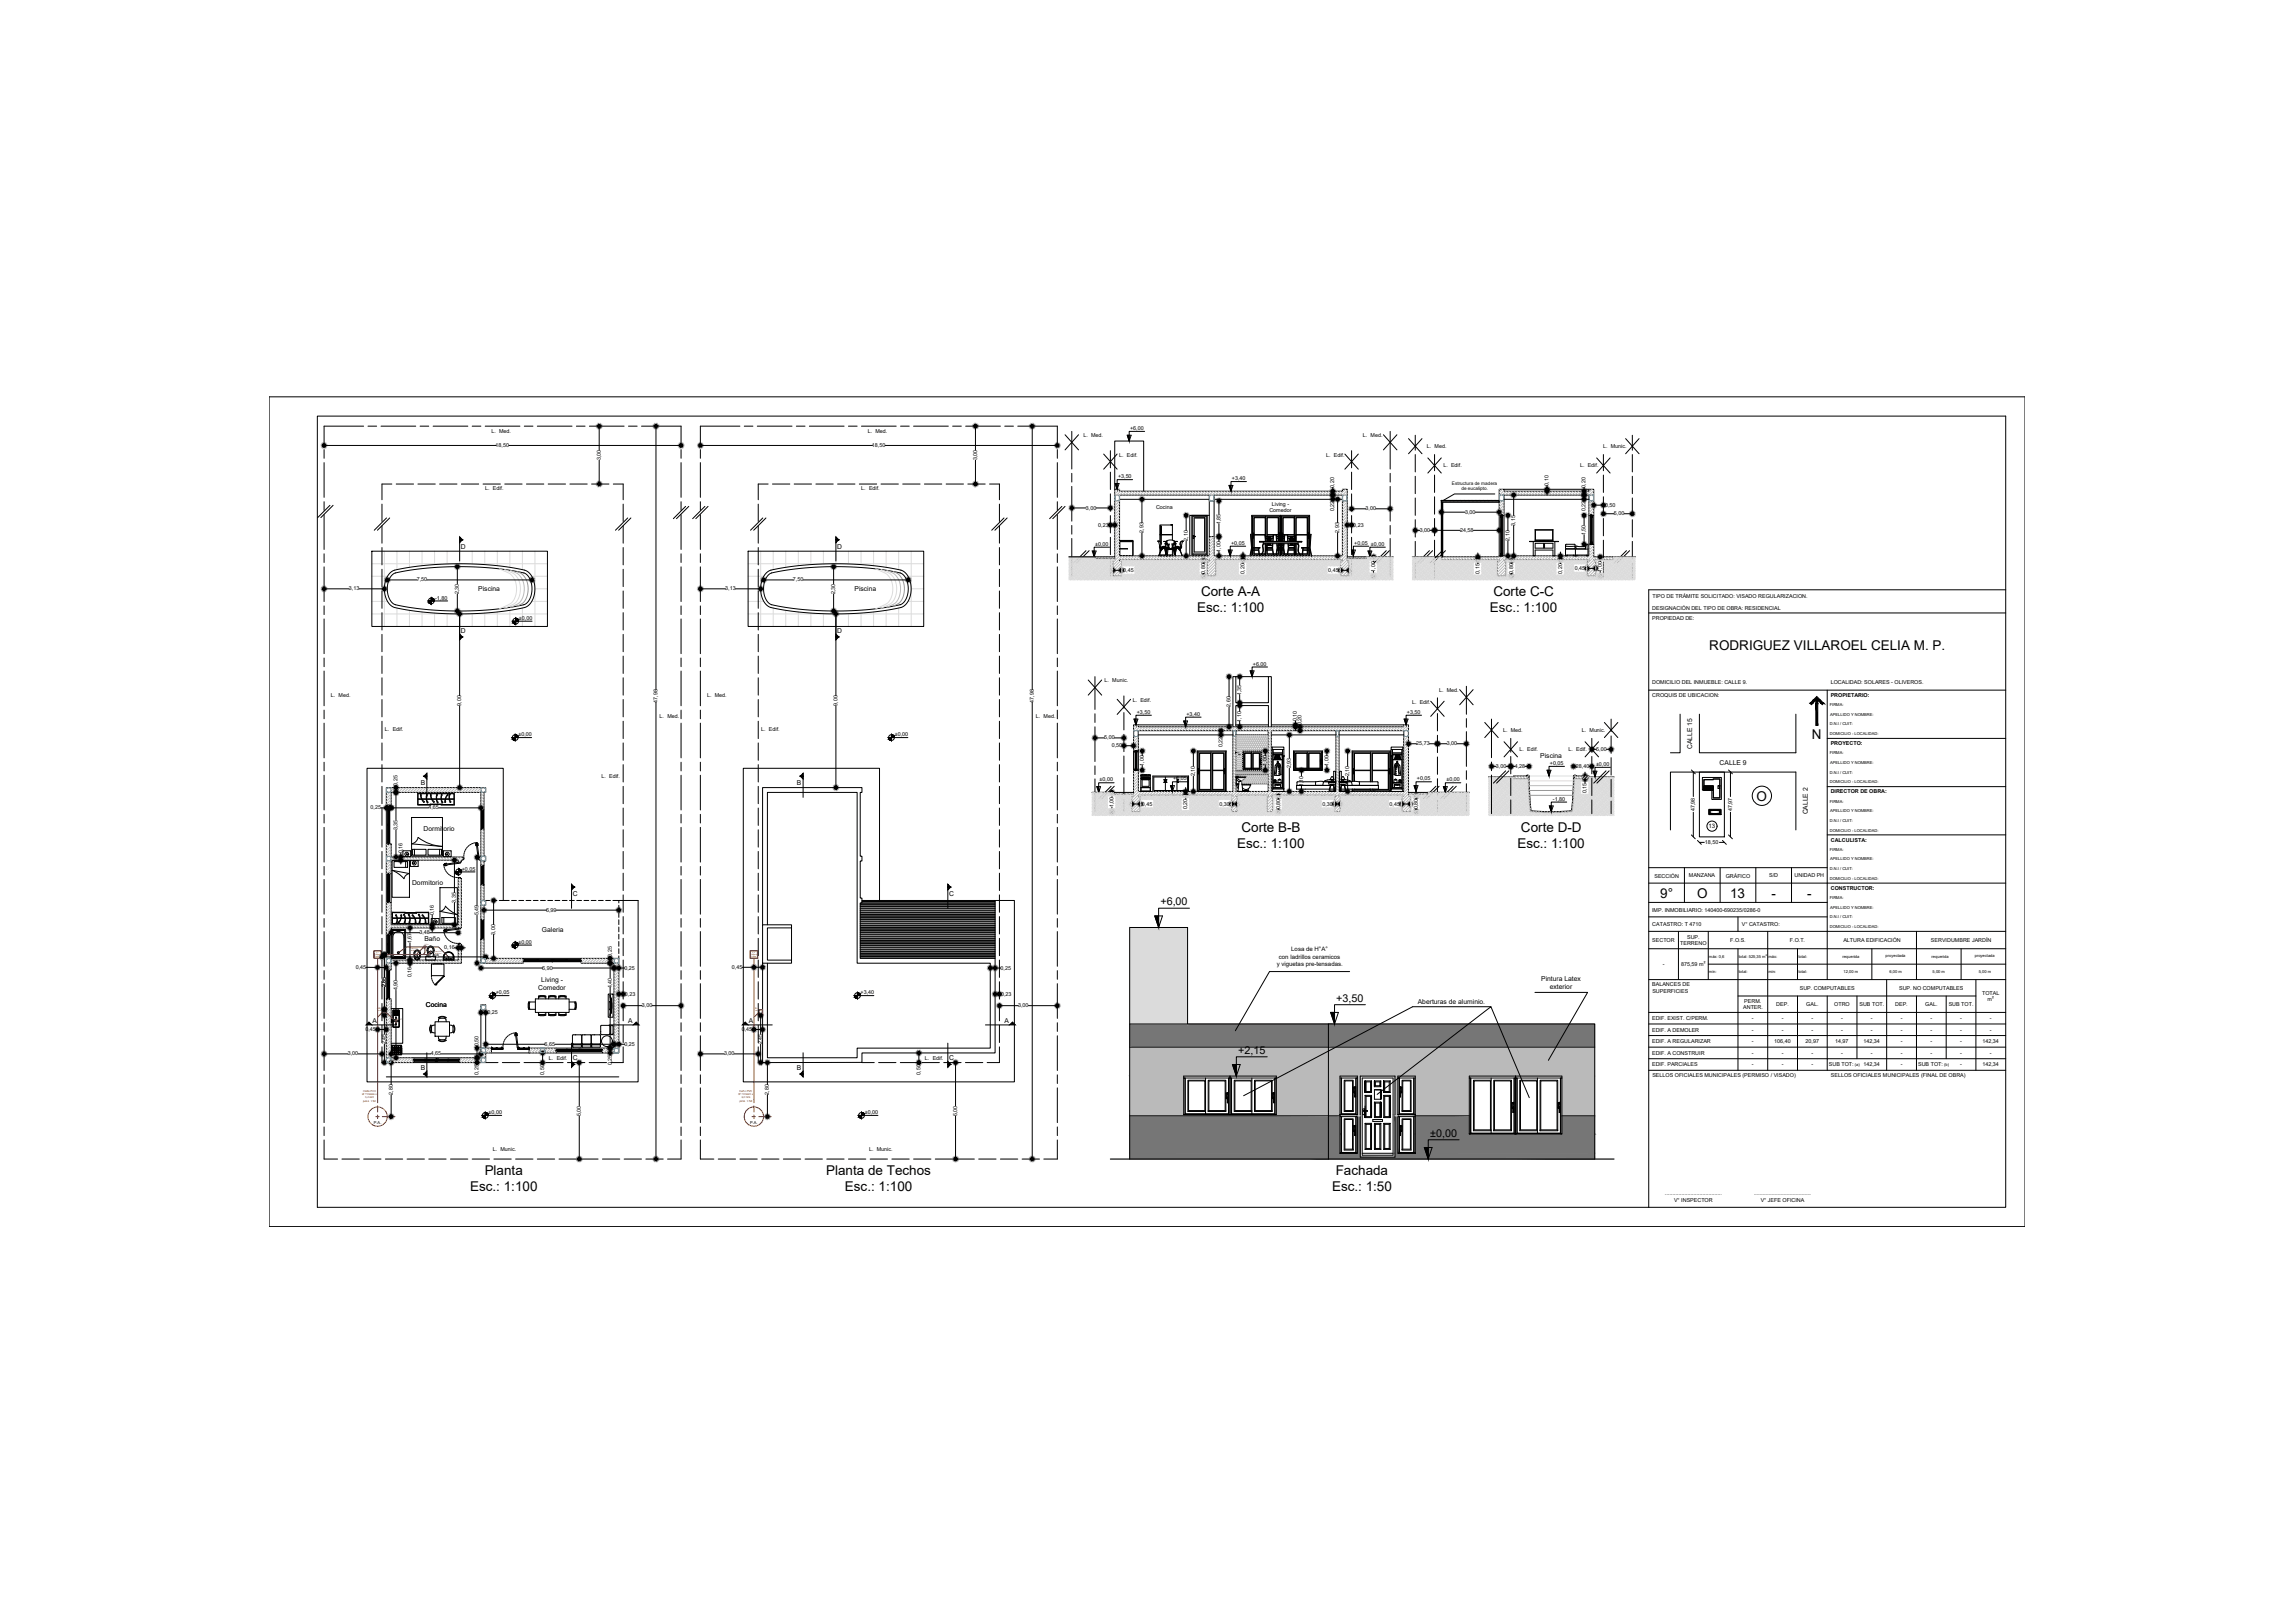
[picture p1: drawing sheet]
<svg xmlns="http://www.w3.org/2000/svg" width="1189mm" height="841mm" viewBox="0 0 1189 841" stroke-linecap="round" stroke-linejoin="round" font-family="sans-serif">
<defs><g id="words">
<g font-size="7">
<text x="622" y="309">Corte A-A</text>
<text x="774" y="309">Corte C-C</text>
<text x="620" y="317">Esc.: 1:100</text>
<text x="772" y="317">Esc.: 1:100</text>
<text x="886" y="337">RODRIGUEZ VILLAROEL CELIA M. P.</text>
<text x="939" y="383">N</text>
<text x="910" y="415">O</text>
<text x="643" y="431">Corte B-B</text>
<text x="788" y="431">Corte D-D</text>
<text x="641" y="439">Esc.: 1:100</text>
<text x="786" y="439">Esc.: 1:100</text>
<text x="860" y="465">9°</text>
<text x="879" y="465">O</text>
<text x="897" y="465">13</text>
<text x="918" y="465">-</text>
<text x="937" y="465">-</text>
<text x="251" y="609">Planta</text>
<text x="428" y="609">Planta de Techos</text>
<text x="692" y="609">Fachada</text>
<text x="244" y="617">Esc.: 1:100</text>
<text x="438" y="617">Esc.: 1:100</text>
<text x="690" y="617">Esc.: 1:50</text>
</g>
<g font-size="5.6">
<text x="601" y="469">+6,00</text>
<text x="693" y="519">+3,50</text>
<text x="642" y="546">+2,15</text>
<text x="741" y="589">±0,00</text>
</g>
<g font-size="3.5">
<text x="239" y="284">D</text>
<text x="434" y="284">D</text>
<text x="248" y="306">Piscina</text>
<text x="443" y="306">Piscina</text>
<text x="239" y="328">D</text>
<text x="434" y="328">D</text>
<text x="877" y="388" transform="rotate(-90 877 388)">CALLE 15</text>
<text x="798" y="393">Piscina</text>
<text x="891" y="396">CALLE 9</text>
<text x="218" y="407">B</text>
<text x="413" y="407">B</text>
<text x="937" y="422" transform="rotate(-90 937 422)">CALLE 2</text>
<text x="220" y="431">Dormitorio</text>
<text x="214" y="458">Dormitorio</text>
<text x="297" y="464">C</text>
<text x="492" y="464">C</text>
<text x="281" y="483">Galeria</text>
<text x="220" y="488">Baño</text>
<text x="281" y="509">Living -</text>
<text x="799" y="508">Pintura Latex</text>
<text x="279" y="513">Comedor</text>
<text x="803" y="513">exterior</text>
<text x="221" y="522">Cocina</text>
<text x="735" y="520">Aberturas de aluminio.</text>
<text x="193" y="530">A</text>
<text x="326" y="530">A</text>
<text x="388" y="530">A</text>
<text x="521" y="530">A</text>
<text x="297" y="549">C</text>
<text x="492" y="549">C</text>
<text x="218" y="554">B</text>
<text x="413" y="554">B</text>
</g>
<g font-size="3.1">
<text x="885" y="429">13</text>
<text x="663" y="497">con ladrillos ceramicos</text>
<text x="669" y="493">Losa de H°A°</text>
<text x="662" y="501">y viguetas pre-tensadas.</text>
</g>
<g font-size="2.8">
<text x="255" y="224">L. Med.</text>
<text x="450" y="224">L. Med.</text>
<text x="561" y="227">L. Med.</text>
<text x="586" y="223">+6,00</text>
<text x="706" y="227">L. Med.</text>
<text x="257" y="232">18,50</text>
<text x="452" y="232">18,50</text>
<text x="739" y="232">L. Med.</text>
<text x="831" y="232">L. Munic.</text>
<text x="311" y="239" transform="rotate(-90 311 239)">3,00</text>
<text x="506" y="239" transform="rotate(-90 506 239)">3,00</text>
<text x="580" y="237">L. Edif.</text>
<text x="687" y="237">L. Edif.</text>
<text x="748" y="242">L. Edif.</text>
<text x="819" y="242">L. Edif.</text>
<text x="579" y="248">+3,50</text>
<text x="638" y="249">+3,40</text>
<text x="803" y="252" transform="rotate(-90 803 252)">0,10</text>
<text x="251" y="254">L. Edif.</text>
<text x="446" y="254">L. Edif.</text>
<text x="692" y="253" transform="rotate(-90 692 253)">0,20</text>
<text x="822" y="253" transform="rotate(-90 822 253)">0,20</text>
<text x="599" y="264">Cocina</text>
<text x="659" y="262">Living -</text>
<text x="832" y="263">0,50</text>
<text x="563" y="264">3,00</text>
<text x="658" y="265">Comedor</text>
<text x="692" y="265" transform="rotate(-90 692 265)">0,22</text>
<text x="708" y="264">3,00</text>
<text x="759" y="266">3,00</text>
<text x="822" y="265" transform="rotate(-90 822 265)">0,22</text>
<text x="836" y="267">5,00</text>
<text x="569" y="273">0,23</text>
<text x="633" y="272" transform="rotate(-90 633 272)">1,85</text>
<text x="701" y="273">0,23</text>
<text x="736" y="276">3,00</text>
<text x="757" y="276">24,58</text>
<text x="785" y="272" transform="rotate(-90 785 272)">3,15</text>
<text x="593" y="276" transform="rotate(-90 593 276)">2,93</text>
<text x="616" y="280" transform="rotate(-90 616 280)">2,10</text>
<text x="694" y="276" transform="rotate(-90 694 276)">2,93</text>
<text x="782" y="280" transform="rotate(-90 782 280)">2,10</text>
<text x="822" y="277" transform="rotate(-90 822 277)">1,50</text>
<text x="568" y="283">±0,00</text>
<text x="633" y="286" transform="rotate(-90 633 286)">1,00</text>
<text x="638" y="282">+0,05</text>
<text x="702" y="282">+0,05 ±0,00</text>
<text x="582" y="296">0,45</text>
<text x="625" y="297" transform="rotate(-90 625 297)">0,80</text>
<text x="645" y="297" transform="rotate(-90 645 297)">0,20</text>
<text x="688" y="296">0,45</text>
<text x="713" y="296" transform="rotate(-90 713 296)">1,00</text>
<text x="767" y="297" transform="rotate(-90 767 297)">0,15</text>
<text x="784" y="297" transform="rotate(-90 784 297)">0,80</text>
<text x="810" y="297" transform="rotate(-90 810 297)">0,20</text>
<text x="816" y="295">0,45</text>
<text x="830" y="296" transform="rotate(-90 830 296)">1,00</text>
<text x="181" y="306">3,13</text>
<text x="216" y="301">7,50</text>
<text x="376" y="306">3,13</text>
<text x="411" y="301">7,50</text>
<text x="226" y="311">-1,80</text>
<text x="238" y="308" transform="rotate(-90 238 308)">2,30</text>
<text x="433" y="308" transform="rotate(-90 433 308)">2,30</text>
<text x="856" y="310">TIPO DE TRÁMITE SOLICITADO: VISADO REGULARIZACION.</text>
<text x="856" y="316">DESIGNACIÓN DEL TIPO DE OBRA: RESIDENCIAL</text>
<text x="269" y="321">±0,00</text>
<text x="856" y="321">PROPIEDAD DE:</text>
<text x="649" y="345">+6,00</text>
<text x="572" y="354">L. Munic.</text>
<text x="746" y="359">L. Med.</text>
<text x="856" y="355">DOMICILIO DEL INMUEBLE: CALLE 9.</text>
<text x="949" y="355">LOCALIDAD: SOLARES - OLIVEROS.</text>
<text x="171" y="361">L. Med.</text>
<text x="239" y="366" transform="rotate(-90 239 366)">9,00</text>
<text x="341" y="364" transform="rotate(-90 341 364)">47,98</text>
<text x="366" y="361">L. Med.</text>
<text x="434" y="366" transform="rotate(-90 434 366)">9,00</text>
<text x="536" y="364" transform="rotate(-90 536 364)">47,98</text>
<text x="587" y="364">L. Edif.</text>
<text x="643" y="360" transform="rotate(-90 643 360)">1,35</text>
<text x="732" y="365">L. Edif.</text>
<text x="856" y="361">CROQUIS DE UBICACION:</text>
<text x="949" y="361">PROPIETARIO:</text>
<text x="342" y="372">L. Med.</text>
<text x="537" y="372">L. Med.</text>
<text x="589" y="370">+3,50</text>
<text x="615" y="371">+3,40</text>
<text x="638" y="366" transform="rotate(-90 638 366)">2,60</text>
<text x="729" y="370">+3,50</text>
<text x="643" y="374" transform="rotate(-90 643 374)">1,10</text>
<text x="672" y="374" transform="rotate(-90 672 374)">0,10</text>
<text x="675" y="376" transform="rotate(-90 675 376)">0,20</text>
<text x="200" y="379">L. Edif.</text>
<text x="269" y="381">±0,00</text>
<text x="395" y="379">L. Edif.</text>
<text x="464" y="381">±0,00</text>
<text x="572" y="383">5,00</text>
<text x="779" y="379">L. Med.</text>
<text x="820" y="379">L. Munic.</text>
<text x="576" y="387">0,50</text>
<text x="634" y="387" transform="rotate(-90 634 387)">0,22</text>
<text x="734" y="386">25,73</text>
<text x="750" y="386">3,00</text>
<text x="788" y="389">L. Edif.</text>
<text x="813" y="389">L. Edif.</text>
<text x="827" y="389">5,00</text>
<text x="949" y="386">PROYECTO:</text>
<text x="593" y="397" transform="rotate(-90 593 397)">1,00</text>
<text x="657" y="397" transform="rotate(-90 657 397)">1,00</text>
<text x="669" y="398" transform="rotate(-90 669 398)">2,93</text>
<text x="688" y="397" transform="rotate(-90 688 397)">1,00</text>
<text x="775" y="398">3,00</text>
<text x="785" y="398">4,28</text>
<text x="803" y="396">+0,05</text>
<text x="817" y="398">28,40</text>
<text x="827" y="397">±0,00</text>
<text x="206" y="407" transform="rotate(-90 206 407)">0,25</text>
<text x="312" y="403">L. Edif.</text>
<text x="570" y="405">±0,00</text>
<text x="608" y="404">+0,05</text>
<text x="619" y="402" transform="rotate(-90 619 402)">2,10</text>
<text x="675" y="407" transform="rotate(-90 675 407)">1,10</text>
<text x="699" y="402" transform="rotate(-90 699 402)">2,10</text>
<text x="734" y="404">+0,05</text>
<text x="750" y="405">±0,00</text>
<text x="822" y="411" transform="rotate(-90 822 411)">0,15</text>
<text x="949" y="411">DIRECTOR DE OBRA:</text>
<text x="192" y="419">0,25</text>
<text x="222" y="419">4,65</text>
<text x="577" y="418" transform="rotate(-90 577 418)">1,00</text>
<text x="592" y="417">0,45</text>
<text x="615" y="419" transform="rotate(-90 615 419)">0,20</text>
<text x="632" y="417">0,30</text>
<text x="663" y="419" transform="rotate(-90 663 419)">0,80</text>
<text x="685" y="417">0,30</text>
<text x="720" y="417">0,45</text>
<text x="735" y="419" transform="rotate(-90 735 419)">0,80</text>
<text x="805" y="415">-1,80</text>
<text x="878" y="420" transform="rotate(-90 878 420)">47,98</text>
<text x="898" y="420" transform="rotate(-90 898 420)">47,97</text>
<text x="206" y="430" transform="rotate(-90 206 430)">3,35</text>
<text x="884" y="437">18,50</text>
<text x="949" y="436">CALCULISTA:</text>
<text x="209" y="442" transform="rotate(-90 209 442)">0,16</text>
<text x="239" y="451">+0,05</text>
<text x="857" y="455">SECCIÓN</text>
<text x="875" y="455">MANZANA</text>
<text x="894" y="455">GRÁFICO</text>
<text x="917" y="455">S/D</text>
<text x="930" y="455">UNIDAD PH</text>
<text x="949" y="461">CONSTRUCTOR:</text>
<text x="236" y="468" transform="rotate(-90 236 468)">3,35</text>
<text x="283" y="472">6,99</text>
<text x="856" y="472">IMP. INMOBILIARIO: 140400-690235/0286-0</text>
<text x="225" y="474" transform="rotate(-90 225 474)">0,16</text>
<text x="248" y="474" transform="rotate(-90 248 474)">5,49</text>
<text x="856" y="480">CATASTRO: T 4710</text>
<text x="903" y="480">V° CATASTRO:</text>
<text x="217" y="484">3,48</text>
<text x="257" y="484" transform="rotate(-90 257 484)">3,00</text>
<text x="213" y="489" transform="rotate(-90 213 489)">1,67</text>
<text x="230" y="492">0,16</text>
<text x="269" y="489">±0,00</text>
<text x="856" y="488">SECTOR</text>
<text x="871" y="490">TERRENO</text>
<text x="874" y="486">SUP.</text>
<text x="897" y="488">F.O.S.</text>
<text x="928" y="488">F.O.T.</text>
<text x="955" y="488">ALTURA EDIFICACIÓN</text>
<text x="1001" y="488">SERVIDUMBRE JARDÍN</text>
<text x="222" y="497">5,38</text>
<text x="317" y="496" transform="rotate(-90 317 496)">0,25</text>
<text x="184" y="502" transform="rotate(1 184 502)">0,45</text>
<text x="281" y="502">6,90</text>
<text x="324" y="502">0,25</text>
<text x="379" y="502">0,45</text>
<text x="519" y="502">0,25</text>
<text x="862" y="501">-</text>
<text x="871" y="500">875,59 m²</text>
<text x="213" y="506" transform="rotate(-90 213 506)">0,16</text>
<text x="200" y="512" transform="rotate(-90 200 512)">2,85</text>
<text x="206" y="513" transform="rotate(-90 206 513)">4,90</text>
<text x="257" y="515">+0,05</text>
<text x="317" y="512" transform="rotate(-90 317 512)">4,40</text>
<text x="324" y="516">0,23</text>
<text x="446" y="515">+3,40</text>
<text x="519" y="516">0,23</text>
<text x="856" y="511">BALANCES DE</text>
<text x="856" y="515">SUPERFICIES</text>
<text x="933" y="513">SUP. COMPUTABLES</text>
<text x="984" y="513">SUP. NO COMPUTABLES</text>
<text x="1027" y="515">TOTAL</text>
<text x="333" y="522">3,00</text>
<text x="528" y="522">3,00</text>
<text x="904" y="520">PERM.</text>
<text x="921" y="521">DEP.</text>
<text x="936" y="521">GAL.</text>
<text x="951" y="521">OTRO</text>
<text x="964" y="521">SUB TOT.</text>
<text x="982" y="521">DEP.</text>
<text x="998" y="521">GAL.</text>
<text x="1010" y="521">SUB TOT.</text>
<text x="1030" y="519">m²</text>
<text x="253" y="526">0,25</text>
<text x="903" y="523">ANTER.</text>
<text x="856" y="529">EDIF. EXIST. C/PERM.</text>
<text x="908" y="529">-</text>
<text x="923" y="529">-</text>
<text x="939" y="529">-</text>
<text x="954" y="529">-</text>
<text x="970" y="529">-</text>
<text x="985" y="529">-</text>
<text x="1000" y="529">-</text>
<text x="1016" y="529">-</text>
<text x="1031" y="529">-</text>
<text x="189" y="534">0,45</text>
<text x="384" y="534">0,45</text>
<text x="856" y="535">EDIF. A DEMOLER</text>
<text x="908" y="535">-</text>
<text x="923" y="535">-</text>
<text x="939" y="535">-</text>
<text x="954" y="535">-</text>
<text x="970" y="535">-</text>
<text x="985" y="535">-</text>
<text x="1000" y="535">-</text>
<text x="1016" y="535">-</text>
<text x="1031" y="535">-</text>
<text x="200" y="541" transform="rotate(-90 200 541)">2,45</text>
<text x="248" y="542" transform="rotate(-90 248 542)">0,50</text>
<text x="282" y="542">6,65</text>
<text x="324" y="542">0,25</text>
<text x="395" y="541" transform="rotate(-90 395 541)">2,45</text>
<text x="856" y="541">EDIF. A REGULARIZAR</text>
<text x="908" y="541">-</text>
<text x="919" y="540">106,40</text>
<text x="936" y="540">20,97</text>
<text x="951" y="540">14,97</text>
<text x="966" y="540">142,34</text>
<text x="985" y="541">-</text>
<text x="1000" y="541">-</text>
<text x="1016" y="541">-</text>
<text x="1027" y="540">142,34</text>
<text x="180" y="547">3,00</text>
<text x="223" y="547">4,65</text>
<text x="285" y="549">L. Edif.</text>
<text x="317" y="552" transform="rotate(-90 317 552)">0,25</text>
<text x="375" y="547">3,00</text>
<text x="479" y="549">L. Edif.</text>
<text x="856" y="547">EDIF. A CONSTRUIR</text>
<text x="908" y="547">-</text>
<text x="923" y="547">-</text>
<text x="939" y="547">-</text>
<text x="954" y="547">-</text>
<text x="970" y="547">-</text>
<text x="985" y="547">-</text>
<text x="1000" y="547">-</text>
<text x="1016" y="547">-</text>
<text x="1031" y="547">-</text>
<text x="248" y="557" transform="rotate(-90 248 557)">0,25</text>
<text x="282" y="557" transform="rotate(-90 282 557)">0,50</text>
<text x="477" y="557" transform="rotate(-90 477 557)">0,50</text>
<text x="856" y="553">EDIF. PARCIALES</text>
<text x="908" y="553">-</text>
<text x="923" y="553">-</text>
<text x="939" y="553">-</text>
<text x="948" y="552">SUB TOT:</text>
<text x="966" y="552">142,34</text>
<text x="985" y="553">-</text>
<text x="994" y="552">SUB TOT:</text>
<text x="1016" y="553">-</text>
<text x="1027" y="552">142,34</text>
<text x="856" y="558">SELLOS OFICIALES MUNICIPALES (PERMISO / VISADO)</text>
<text x="949" y="558">SELLOS OFICIALES MUNICIPALES (FINAL DE OBRA)</text>
<text x="204" y="567" transform="rotate(-90 204 567)">2,80</text>
<text x="399" y="567" transform="rotate(-90 399 567)">2,80</text>
<text x="253" y="577">±0,00</text>
<text x="301" y="578" transform="rotate(-90 301 578)">5,00</text>
<text x="448" y="577">±0,00</text>
<text x="496" y="578" transform="rotate(-90 496 578)">5,00</text>
<text x="255" y="596">L. Munic.</text>
<text x="450" y="596">L. Munic.</text>
<text x="863" y="619">......................................</text>
<text x="868" y="623">V° INSPECTOR</text>
<text x="909" y="619">......................................</text>
<text x="912" y="623">V° JEFE OFICINA</text>
</g>
<g font-size="2.4">
<text x="752" y="251">Estructura de madera</text>
<text x="757" y="254">de eucalipto.</text>
</g>
<g font-size="2.1">
<text x="948" y="366">FIRMA:</text>
<text x="948" y="371">APELLIDO Y NOMBRE:</text>
<text x="948" y="376">D.N.I / CUIT:</text>
<text x="948" y="381">DOMICILIO - LOCALIDAD:</text>
<text x="948" y="391">FIRMA:</text>
<text x="948" y="396">APELLIDO Y NOMBRE:</text>
<text x="948" y="401">D.N.I / CUIT:</text>
<text x="948" y="406">DOMICILIO - LOCALIDAD:</text>
<text x="948" y="416">FIRMA:</text>
<text x="948" y="426">D.N.I / CUIT:</text>
<text x="948" y="421">APELLIDO Y NOMBRE:</text>
<text x="948" y="431">DOMICILIO - LOCALIDAD:</text>
<text x="948" y="441">FIRMA:</text>
<text x="948" y="446">APELLIDO Y NOMBRE:</text>
<text x="948" y="451">D.N.I / CUIT:</text>
<text x="948" y="456">DOMICILIO - LOCALIDAD:</text>
<text x="948" y="466">FIRMA:</text>
<text x="948" y="471">APELLIDO Y NOMBRE:</text>
<text x="948" y="476">D.N.I / CUIT:</text>
<text x="948" y="481">DOMICILIO - LOCALIDAD:</text>
<text x="886" y="496">máx: 0,6</text>
<text x="901" y="496">total: 525,35 m²</text>
<text x="917" y="496">máx:</text>
<text x="932" y="496">total:</text>
<text x="955" y="496">requerida</text>
<text x="977" y="496">proyectada</text>
<text x="1001" y="496">requerida</text>
<text x="1023" y="496">proyectada</text>
<text x="886" y="504">min:</text>
<text x="901" y="504">total:</text>
<text x="917" y="504">min:</text>
<text x="932" y="504">total:</text>
<text x="955" y="504">12,00 m</text>
<text x="979" y="504">6,00 m</text>
<text x="1002" y="504">5,00 m</text>
<text x="1025" y="504">5,00 m</text>
<text x="961" y="552">(a)</text>
<text x="1008" y="552">(b)</text>
<text x="194" y="582">P.A.</text>
<text x="389" y="582">P.A.</text>
</g>
<g font-size="1.4" fill="#f00">
<text x="188" y="567">Ø 11Omm x</text>
<text x="188" y="566">Caño PVC</text>
<text x="189" y="569">3,2 mm</text>
<text x="383" y="567">Ø 11Omm x</text>
<text x="383" y="566">Caño PVC</text>
<text x="384" y="569">3,2 mm</text>
<text x="188" y="571">pend. 1:50</text>
<text x="383" y="571">pend. 1:50</text>
</g>
<text font-size="1" fill="#723900" x="206" y="528">P.P.C.</text>
<g font-size=".9" fill="#f00">
<text x="194" y="495">0.40m x</text>
<text x="194" y="496">0.40m</text>
<text x="195" y="494">C.I.</text>
<text x="389" y="495">0.40m x</text>
<text x="389" y="496">0.40m</text>
<text x="390" y="494">C.I.</text>
</g>
<g font-size=".8" fill="#723900">
<text x="213" y="492">Caño PVC</text>
<text x="220" y="490">P.P.A.</text>
<text x="213" y="493">Ø 4Omm</text>
<text x="225" y="493">Caño PVC</text>
<text x="226" y="494">Ø 4Omm</text>
</g>
<g font-size=".7" fill="#f00">
<text x="196" y="523">0.30m x</text>
<text x="196" y="524">0.20m</text>
<text x="196" y="522">C.I.</text>
<text x="391" y="523">0.30m x</text>
<text x="391" y="524">0.20m</text>
<text x="391" y="522">C.I.</text>
</g>
</g></defs>
<!-- layer: Muros -->
<g fill="none" stroke="#000" stroke-width=".52">
<path d="M578 254h2v1h116v-1h2v37h1v8h-4v-8h1v-1h-67v1h1v8h-4v-8h1v-1h-47v1h1v8h-4v-8h1zM580 257h47v3h2v-3h67v31h-67v-10h-2v10h-47zM696 260h2M777 254h2v1h44v-1h3v13h-3v-10h-44v10h-2zM578 289h-10v1h10M698 289h10v1h-10M747 289l76-1v-6h3v7h10v1h-10v1h1v8h-5v-8h1v-1h-44v1h1v8h-4v-8h1v-1h-30zM587 376h3v1h137v-1h3v37h1v8h-5v-8h1v-1h-33v1h1v8h-3v-8v-1h-33v1h1v8h-3v-8v-1h-16v1v8h-3v-8h1v-1h-49v1h1v8h-5v-8h1v-14h3v11h49v-31h-49v10h-3zM641 379h16v31h-16zM659 379h33v31h-33zM694 379h33v31h-33zM200 408h52v3h-1v9h-2v-9h-46v6h-3z"/>
<path d="M587 411h-10v1h10M730 411h10v1h-10M791 402h-7v2h8M817 402h6v2h-7M200 437h3v7h37v2h-1v1h-1v-1h-35v7h-3zM249 430h2v14h1v2h-1v3h-2v-3h-1v-2h1zM249 459h2v8h1v2h-1v8h-2zM200 468h3v11h35v-24h1v26h-36v3h-3zM395 479h15v2h-12v17h12v1h-15zM200 494h3v4h35v-9h1v10h-36v4h-3zM249 487h2v10h20v2h-22zM301 497h20v49h-9v-3h6v-44h-17z"/>
<path d="M200 518h3v30h11v3h-14zM249 521h3v2h-3zM238 548h11v-5h6v3h-3v5h-14zM274 543h14v3h-14zM585 543h103M614 559v18h23v-18M625 560h-9v16h9v-1M625 559v18M637 558v20M638 559v18h23v-18M649 560h-9v16h9v-1M649 559v18"/>
<path d="M585 578h103M613 578v-20h48v20M613 578h1M614 577l23 1h-24M616 560h8v15h-8zM626 576v-16h9v16M626 575v1M626 560h9v15h-9zM635 575v1h-9M636 569h.1M636 569v-2v-1l-1 1v2h1M636 569v1v-1"/>
<path d="M636 566h1h-1M636 571h1zM636 566h.1M636 567v2M636 570v1M636 570v1zM637 577v-18h1v19h-1M637 578h1M638 577l23 1h-24M640 560h8v15h-8zM650 576v-16h9v16M650 575v1"/>
<path d="M651 560h8v15h-8zM659 575v1h-9M660 569h.1M660 569v-2v-1l-1 1v2h1M660 569v1v-1M660 566h1h-1M660 571h1zM660 566h.1M660 567v2M660 570v1M660 570v1zM661 577v-18h-48h1v19h-1"/>
<path d="M585 601v-70h103v70"/>
<circle cx="636" cy="570" r=".1"/>
<circle cx="636" cy="571" r="0"/>
<circle cx="636" cy="569" r="0"/>
<circle cx="636" cy="567" r="0"/>
<circle cx="660" cy="570" r=".1"/>
<circle cx="660" cy="567" r="0"/>
<circle cx="660" cy="569" r="0"/>
<circle cx="660" cy="571" r="0"/>
</g>
<!-- layer: Estructura 2 -->
<g fill="none" stroke="#00a5dd" stroke-width=".52">
<path d="M578 257h2v3h-2zM627 257h2v3h-2zM696 257h2v3h-2zM777 257h2v3h-2zM824 257h2v3h-2zM588 379h2v3h-2zM639 379h1v3h-1zM692 379h2v3h-2zM728 379h2v3h-2zM200 408h3v3h-3zM249 408h3v3h-3zM200 444h3v2h-3z"/>
<path d="M249 444h3v2h-3zM249 467h3v2h-3zM200 497h3v2h-3zM249 497h3v2h-3zM318 497h3v2h-3zM249 521h3v2h-3zM200 548h3v3h-3zM249 548h3v3h-3zM249 543h3v3h-3zM280 543h2v3h-2zM318 543h3v3h-3z"/>
<circle cx="578" cy="257" r=".1"/>
<circle cx="578" cy="259" r=".1"/>
<circle cx="580" cy="259" r=".1"/>
<circle cx="580" cy="257" r=".1"/>
<circle cx="627" cy="259" r=".1"/>
<circle cx="627" cy="257" r=".1"/>
<circle cx="629" cy="259" r=".1"/>
<circle cx="629" cy="257" r=".1"/>
<circle cx="696" cy="257" r=".1"/>
<circle cx="696" cy="259" r=".1"/>
<circle cx="698" cy="259" r=".1"/>
<circle cx="698" cy="257" r=".1"/>
<circle cx="777" cy="259" r=".1"/>
<circle cx="777" cy="257" r=".1"/>
<circle cx="779" cy="259" r=".1"/>
<circle cx="779" cy="257" r=".1"/>
<circle cx="824" cy="259" r=".1"/>
<circle cx="824" cy="257" r=".1"/>
<circle cx="826" cy="259" r=".1"/>
<circle cx="826" cy="257" r=".1"/>
<circle cx="588" cy="379" r=".1"/>
<circle cx="590" cy="379" r=".1"/>
<circle cx="639" cy="379" r=".1"/>
<circle cx="640" cy="379" r=".1"/>
<circle cx="693" cy="379" r=".1"/>
<circle cx="694" cy="379" r=".1"/>
<circle cx="728" cy="379" r=".1"/>
<circle cx="730" cy="379" r=".1"/>
<circle cx="588" cy="381" r=".1"/>
<circle cx="590" cy="381" r=".1"/>
<circle cx="639" cy="381" r=".1"/>
<circle cx="640" cy="381" r=".1"/>
<circle cx="693" cy="381" r=".1"/>
<circle cx="694" cy="381" r=".1"/>
<circle cx="728" cy="381" r=".1"/>
<circle cx="730" cy="381" r=".1"/>
<circle cx="201" cy="410" r=".1"/>
<circle cx="201" cy="409" r=".1"/>
<circle cx="202" cy="410" r=".1"/>
<circle cx="202" cy="409" r=".1"/>
<circle cx="250" cy="410" r=".1"/>
<circle cx="250" cy="409" r=".1"/>
<circle cx="251" cy="409" r=".1"/>
<circle cx="251" cy="410" r=".1"/>
<circle cx="201" cy="444" r=".1"/>
<circle cx="201" cy="446" r=".1"/>
<circle cx="202" cy="446" r=".1"/>
<circle cx="202" cy="444" r=".1"/>
<circle cx="250" cy="446" r=".1"/>
<circle cx="250" cy="444" r=".1"/>
<circle cx="251" cy="444" r=".1"/>
<circle cx="251" cy="446" r=".1"/>
<circle cx="250" cy="467" r=".1"/>
<circle cx="250" cy="469" r=".1"/>
<circle cx="251" cy="469" r=".1"/>
<circle cx="251" cy="467" r=".1"/>
<circle cx="201" cy="497" r=".1"/>
<circle cx="201" cy="499" r=".1"/>
<circle cx="202" cy="499" r=".1"/>
<circle cx="202" cy="497" r=".1"/>
<circle cx="250" cy="499" r=".1"/>
<circle cx="250" cy="497" r=".1"/>
<circle cx="251" cy="497" r=".1"/>
<circle cx="251" cy="499" r=".1"/>
<circle cx="319" cy="499" r=".1"/>
<circle cx="319" cy="497" r=".1"/>
<circle cx="320" cy="499" r=".1"/>
<circle cx="320" cy="497" r=".1"/>
<circle cx="250" cy="521" r=".1"/>
<circle cx="250" cy="523" r=".1"/>
<circle cx="251" cy="521" r=".1"/>
<circle cx="251" cy="523" r=".1"/>
<circle cx="201" cy="549" r=".1"/>
<circle cx="201" cy="550" r=".1"/>
<circle cx="202" cy="550" r=".1"/>
<circle cx="202" cy="549" r=".1"/>
<circle cx="250" cy="549" r=".1"/>
<circle cx="250" cy="544" r=".1"/>
<circle cx="250" cy="550" r=".1"/>
<circle cx="250" cy="545" r=".1"/>
<circle cx="251" cy="544" r=".1"/>
<circle cx="251" cy="545" r=".1"/>
<circle cx="251" cy="550" r=".1"/>
<circle cx="251" cy="549" r=".1"/>
<circle cx="280" cy="544" r=".1"/>
<circle cx="280" cy="545" r=".1"/>
<circle cx="282" cy="545" r=".1"/>
<circle cx="282" cy="544" r=".1"/>
<circle cx="319" cy="544" r=".1"/>
<circle cx="319" cy="545" r=".1"/>
<circle cx="320" cy="544" r=".1"/>
<circle cx="320" cy="545" r=".1"/>
</g>
<!-- layer: Lineas lejos 1 -->
<g fill="none" stroke="#000" stroke-width=".52">
<path d="M578 254v-25h15v26M627 260v18M629 260v18M747 260h30h-30zM779 254h44M238 278v13M433 278v13M648 277a21 21 0 0 1 0 11 21 21 0 0 0 0-11zM656 278h4M656 279h4M657 279v2M658 278h.1"/>
<path d="M657 278h1M658 279v2M658 278v1M658 279h.1M659 279v2M662 278h4M662 279h3M663 279v2M663 278h.1M663 278l1 1M663 279h1M663 278h1"/>
<path d="M664 279h-1M664 278h.1M664 279h.1M664 278h-1M664 278v1M664 279v2M667 278h4M667 279h4M669 279v2M669 278h.1M669 278v1M669 279h.1"/>
<path d="M669 278h1M670 278v1M670 278l-1 1M670 279v2M670 278h.1M747 260v29zM747 260v1zM747 268v1zM747 276v1zM747 260l1 29zM823 267v15M826 267v15"/>
<path d="M193 286h91v39h-91zM388 286h91v39h-91zM600 280l1 1 1 1M601 284h1M601 285v1M602 285h.1M602 285l1-1 1 2M602 284v1M602 284h-1M602 284l-1 4M602 284l-2 4M603 284h-1"/>
<path d="M603 281h.1M603 281h2M603 284h.1M603 283h-2M604 282h1zM604 283h-3l1-2-2-1 1 4h3h-3v-1M604 284h.1M604 284h-2M604 287h.1M604 282v6l1-4M604 281v1M604 288h.1"/>
<path d="M604 287l1 1M605 281h.1M605 281v3M605 283v1zM605 284v1M605 285v3M605 284l1-2v2M606 283l1 1M608 283l-1 1M608 283a1.6 1.6 0 0 0 0-3 1.6 1.6 0 0 0-2 0 1.6 1.6 0 0 0-1 1 1.6 1.6 0 0 0 0 2h1M608 284l-1-2 1 2M608 285l1 3"/>
<path d="M608 282h2zM609 284h.1M609 281h.1M609 288h.1M609 284l-4 1M609 282v2M609 281v1M609 284h-5h5M609 287v1M609 287h.1M609 282v6v-3M609 283h3v-2v-1l1 1a1.2 1.2 0 0 0-1 1v2h-3h3v-1"/>
<path d="M609 284h1M609 284h2M610 283h2M610 284h.1M610 281h.1M610 281h-1M610 284h1M611 284l2 4-2-4M611 284h1M611 284l1 1h-1M611 285l-1-1-1 2M612 285h.1"/>
<path d="M612 285v1M612 284h-1M613 280l-1 1v1M649 285h3M652 284l1 4M653 281h22zM653 284h-4h4M653 284h-4M655 282l-1 4-1 2 2-2v-4h1v6v-6M655 281v1M655 282h18M656 281v-4v4"/>
<path d="M656 285h3M656 283h3M656 284h3M656 284h3zM657 281v-2v2M657 282v1M658 282v1M658 281v-2v2M659 282l-1 1M659 282l1 6v-6M660 281v-4v4M662 281l-1-4 1 4"/>
<path d="M662 282l-1 6 1-4v-2M662 285h3M662 283h3M662 284h3M662 284h3zM663 282v1M664 282v1M664 281v-2v2M664 281l1-2v2M665 282l1 6-1-6M665 281l1-4v4M667 281v-4l1 4"/>
<path d="M667 282v6l1-4v-2M668 285h3M668 283h3M668 284h3M668 284h3zM668 281v-2l1 2M669 282v1M670 282l-1 1M670 282v1M670 281v-2v2M671 282l1 6-1-6M671 281l1-4-1 4"/>
<path d="M672 282h1v4l1 2-1-2v-4M673 281v1M675 284h4zM675 284h4M675 284v4v-4M675 285h4M680 288a22 22 0 0 1-1-11 22 22 0 0 0 1 11M680 288h.1M747 284v1zM238 319v13M433 319v13M640 351h17"/>
<path d="M590 376h49M640 376h17M659 376h68M587 389v10M590 389v10M659 388h6v-1h-6v23h6v-1h-6M660 391h5M660 390h5M660 391h4v17M660 394h4M660 388v21M661 393l-1 1"/>
<path d="M661 393h2v1M661 393h2M661 392h.1M661 393h.1M661 392v1M661 392h1M661 392l2-1v1M661 392h2M661 397h1M661 398v3M661 397l1 1M662 396l1 2"/>
<path d="M662 398l-1 4M662 395l1 3v4M662 395h.1M662 395l-1 3-1 4h1M662 396v-1l1 3M662 392h1M662 392h1zM662 392h-1M662 395l1 3M663 393h.1M663 396h-1M663 393h-2"/>
<path d="M663 392h.1M663 396l1 2v3M663 392v1M663 397l1 4M665 392h.1M665 392v16zM665 388v4M665 392v17M694 400v5M694 400h.1M694 400h1M695 400h.1"/>
<path d="M695 400v4M721 392h.1M721 392h1zM721 388v4M721 392v17M721 392l1 16zM722 392h.1M722 388v4h-1M722 391h4M722 390h4M722 394h4M723 397v4"/>
<path d="M723 393h3zM723 392h2zM724 396l-1 2v3M724 392h.1M724 396h.1M724 395v1M724 395v3M724 395l-1 3M724 395l1 2 1 1v4h-1M724 395h.1M724 395l-1 3v4M725 398v4"/>
<path d="M725 396l-2 2M725 397v1M725 398v3M725 392h.1M725 397h.1M725 392h-1M725 392l-2-1v1M725 392h-2v1M725 392l1 1M726 393h-1M726 393h.1M726 393h-3v1"/>
<path d="M726 393v1M726 391h-4v17M726 388v21M727 388h-6v-1h6v23h-6v-1h6M221 401v12M249 420v10M251 420v10M416 401v12M641 403h5v-1h-5v4h1M641 403v1l1 1M641 407l1 2M641 402h.1"/>
<path d="M641 403a2.1 2.1 0 0 0 2 1 2.1 2.1 0 0 0 2-1M641 402h2h-1M642 407h-1h1M642 405l-1 5h6v-1M642 405h2M644 405v5M644 404v1M644 406h4h-4M644 407h4h-4M644 410h3M646 403h-5M648 407a2.2 2.2 0 0 1-2 2 2.2 2.2 0 0 1-2-1"/>
<path d="M660 408h5M660 406h4M660 406h.1M660 406h1M660 405v1M660 404v1M660 404h.1M660 404l1 1M660 404l1 2M661 406h.1M661 407h3h-3v1M661 404h.1"/>
<path d="M661 404v2M661 404v1v-1M662 407h.1M663 404h-1v2h2v-2h-1M663 404h.1M664 401l-3 1M664 407v1M694 405h4zM694 405h4v1h-4zM695 409v1M695 406v1M695 408v2"/>
<path d="M695 409h2M695 404v1M695 407h2M696 406l-2 3 1 1M696 404l-1 1M696 402l1 2h-2zM696 404h.1M696 405h-1M696 405h5M696 404l4 1h-4M696 404v1h-1M696 406l1 3v1h-3v-4"/>
<path d="M697 407h-2v2M697 407v3h-2M697 407h17M704 405v2M704 405h10v2M704 405h-2a1.2 1.2 0 0 0-2 1 1.2 1.2 0 0 0 1 1M712 409v1v-1M714 407h.1M714 407v2h-17M721 408h5M722 408h4M722 406h4"/>
<path d="M722 404h2v2h-2zM723 407v1M723 401l2 1M723 404h.1M724 407h.1M725 406h.1M725 404h.1M725 404v2M725 404v1M725 405h.1M725 404l1 2M726 406h-1"/>
<path d="M726 407h-3h3v1M726 406h.1M726 404h.1M726 404v2M726 404v1M200 453v15M203 453v15M249 449v10M251 449v10M296 458v13M491 458v13M249 477v10"/>
<path d="M251 477v10M446 480h70M446 479h70M446 478h70M446 477h70M446 475h70M446 474h70M446 473h70M446 472h70M446 471h70M446 470h70M446 469h70"/>
<path d="M446 476h70M446 468h70M447 467h69v30M447 468h69M447 467h69M200 484v10M203 484v10M446 496h70M446 495h70M446 493h70M446 492h70M446 491h70"/>
<path d="M446 490h70M446 489h70M446 488h70M446 487h70M446 486h70M446 484h70M446 483h70M446 482h70M446 481h70M446 494h70M446 485h70M193 531h12"/>
<path d="M249 523v20M252 523v20M316 531h12M388 531h12M511 531h12M585 531v-50h30v50M214 548h24M214 551h24M221 546v12M288 546h24M288 543h24M296 541v12"/>
<path d="M416 546v12M491 541v12"/>
<circle cx="662" cy="395" r=".1"/>
<circle cx="663" cy="399" r=".1"/>
<circle cx="663" cy="400" r=".1"/>
<circle cx="723" cy="399" r=".1"/>
<circle cx="723" cy="400" r=".1"/>
<circle cx="724" cy="395" r=".1"/>
<circle cx="663" cy="401" r=".1"/>
<circle cx="723" cy="401" r=".1"/>
</g>
<!-- layer: Sombreado 1 -->
<g fill="#767676" stroke="#767676" stroke-width=".52">
<path d="M688 531l138 12v-12zM688 531l138 12h-138z"/>
<path d="M585 531l103 12v-12zM585 531l103 12h-103z"/>
<path d="M809 578l17 10v-10zM809 578l17 10h-17z"/>
<path d="M733 578l28 10v-10zM733 578l28 10h-28z"/>
<path d="M688 578l6 10v-10zM688 578l6 10h-6z"/>
<path d="M585 578l103 10v-10zM585 578l103 10h-103z"/>
<path d="M723 578l1 20v-20zM723 578l1 20h-1z"/>
<path d="M688 588l6 10v-10zM688 588l6 10h-6z"/>
<path d="M585 588l103 10v-10zM585 588l103 10h-103z"/>
<path d="M733 588l93 10v-10zM733 588l93 10h-93z"/>
<path d="M723 598h1zM723 598h1z"/>
<path d="M703 578l2 20v-20zM703 578l2 20h-2z"/>
<path d="M688 598h6zM688 598h6z"/>
<path d="M723 598l103 2v-2zM723 598l103 2h-103z"/>
<path d="M688 598l17 2v-2zM688 598l17 2h-17z"/>
<path d="M688 600l138 1v-1zM688 600l138 1h-138z"/>
<path d="M585 598l103 3v-3zM585 598l103 3h-103z"/>
</g>
<!-- layer: Tierra -->
<path d="M554 289h14M708 289h14M732 289h15M836 289h11M566 411h11M740 411h21M771 403h13M823 403h13M575 601h261" fill="none" stroke="#000" stroke-width=".6"/>
<!-- layer: Hoja -->
<g fill="none" stroke="#000" stroke-width=".52">
<path d="M139 206h910v430h-910zM164 216h875v410h-875zM580 259h47M629 259h67M747 259v1zM748 259v1zM748 259l1 1zM749 259v1zM750 259v1zM750 259l1 1zM751 259l1 1zM752 259v1z"/>
<path d="M752 259l1 1zM753 259l1 1zM754 259v1zM755 259v1zM755 259l1 1zM756 259v1zM757 259v1zM757 259l1 1zM758 259l1 1zM759 259v1zM759 259l1 1zM760 259l1 1z"/>
<path d="M761 259v1zM762 259v1zM762 259l1 1zM763 259v1zM764 259v1zM764 259l1 1zM765 259l1 1zM766 259v1zM766 259l1 1zM767 259l1 1zM768 259v1zM769 259v1z"/>
<path d="M769 259l1 1zM770 259v1zM771 259v1zM771 259l1 1zM772 259l1 1zM773 259v1zM773 259l1 1zM774 259l1 1zM775 259v1zM776 259v1zM776 259l1 1zM779 259h44"/>
<path d="M202 297a34 34 0 0 1 16-4l19-1 22 1a46 46 0 0 1 15 4 12 12 0 0 1-2 18l-11 2-15 1h-14l-14-1a46 46 0 0 1-15-3 13 13 0 0 1-1-17zM205 297l14-2 18-1h18l17 3M205 297l-2 1-1 2-1 5 1 5 1 2 2 1M271 297l3 3 2 5-1 5-2 2-2 1M397 297a34 34 0 0 1 16-4l19-1 22 1a46 46 0 0 1 15 4 12 12 0 0 1-2 18l-11 2-15 1h-14l-14-1a40 40 0 0 1-16-4 13 13 0 0 1 0-16zM400 297l14-2 18-1h18l17 3M400 297l-2 1-1 2-1 5 1 5 1 2 2 1M466 297l2 1 2 2 1 5-1 5-2 2-2 1M580 280h7v1h-7M580 284h4h-4M580 281h7v7h-7zM587 281v7"/>
<path d="M205 313l14 3 18 1 18-1 17-3M400 313l14 3 18 1 18-1 17-3M854 318h185M1039 306h-185v320M854 358h185M947 358v125M639 377v-26h1v13h17v-13h2v26M640 377v-11h17v11M590 381h49M641 381h16M659 381h33M694 381h33"/>
<path d="M791 402h1l1 18 11 1 10-1 1-18h2h-1l-1 19h-10h-12l-1-19zM395 479v-71h52v3h-1v33h1v2h-1v19h1v3h-1v29h70v49h-69v5h-52v-52M398 479v-68h46v88h69v44h-69v5h-46v-49M410 481v17M854 483h185M854 508h185M978 508v47M1024 508v47M688 531h138v70M200 558h121M688 543h138M694 559h9v18"/>
<path d="M703 559v18h-8M705 558h18v42h-18zM706 559h16v40h-16zM725 559v18h8v-18M733 559v19v-20h-9v40M733 559h-9h1v18M762 559v28h23v-28M773 560h-9v26h9v-1M773 559v28M785 558v30M786 559v28h23v-28M797 560h-9v26h9v-1"/>
<path d="M797 559v28M854 555h185M978 549h-31v6M1039 549h-46v6M688 578h6M694 579h9v18M694 578v20h1v-19v18h8v-18M694 578h9M695 577l8 1h-9M695 577v-18v19h-1v-20h9v40M697 560h4v15h-4zM701 575v1h-4v-16h4v16"/>
<path d="M702 566h.1M702 566v-2v-1h-1v3h1M702 566v1v-1M702 563h1l-1 5v-1M702 568h1M702 563h.1M702 564v2M702 563h1M702 567v1zM707 575l2 1zM707 575h-1v3h1v-2M707 576v3"/>
<path d="M707 560v6M707 566h4M707 568v7M707 579h4M707 560h4M707 568h4h-1M707 568h1M707 560l1 1M708 576v3h-1M708 579h2M708 561v5M708 568v7"/>
<path d="M708 566h2M708 568h2M708 566h-1M710 561v5M710 568v11M710 579h1M710 566h1M711 579v-11v11M711 560l-1 1h-2M711 560v6M711 573v6M712 565h4v5v-5v5h-4z"/>
<path d="M712 560v3v-3l1 1-1 2zM712 563h4M712 571v8M712 579h4M712 571h4M712 571l1 1M712 560h4M713 579h2M713 572v7M713 572h2M713 579h-1M713 561h2"/>
<path d="M713 563h2M713 565h2v4M715 561l1-1v3zM715 572v7M715 579h1M716 571v8M716 571l-1 1M717 579h1h2M717 560v6M717 560l1 1h2v-1M717 566h3M717 568v11"/>
<path d="M717 579h3M717 560h3M717 568h3M717 568h1M718 561v5M718 568v11M718 566h2M718 568h2M718 566h-1M720 561v5M720 568v11M720 566h.1"/>
<path d="M720 579v-6v6M720 560v6M720 568h.1M724 578h9M725 579v18h8v-18M725 568h1M725 568h.1M726 566h.1M726 563h-1M726 563h.1M726 564v2M726 563h-1l1 5v-1"/>
<path d="M726 566l-1 1 1-1M726 566v-2v-1h1v3h-1M727 575v1h4v-16h-4v16M727 560h4v15h-4zM733 577l-9 1h9M733 579h-9h1v18M733 578v20v-19M733 578h28M764 560h8v25h-8zM774 560h9v25h-9zM784 574h.1M784 574v-2v-1l-1 1v2h1"/>
<path d="M784 574v1v-1M784 571h1h-1M784 576h1zM784 571h.1M784 572v2M784 575v1M784 576v-1v1M784 576h.1M788 560h8v25h-8zM798 560h9v25h-9zM808 574h.1M808 574v-2v-1l-1 1v2h1"/>
<path d="M808 574v1v-1M808 571h1h-1M808 576h1zM808 571h.1M808 572v2M808 575v1M808 576v-1v1M808 576h.1M809 578h17M695 597l8 1h-9M697 580h4v15h-4zM701 595v1h-4v-16h4v16"/>
<path d="M701 584v2h1M702 586h.1M702 586v1v-1M702 588h1M702 583h1l-1 5v-1M702 584v2M702 583h1M702 587v1zM702 583v1v2M702 583h-1M706 598h16M707 582v14"/>
<path d="M707 596h4M707 582h4M707 582l1 1M708 583v12M708 595h2M708 595l-1 1M708 583h2M710 583v12M710 595l1 1M711 582v14M711 582l-1 1M711 580h5v1h-5z"/>
<path d="M712 582v14M712 596h4M712 582h4M712 582l1 1M713 583v12M713 595h2M713 595l-1 1M713 583h2M715 583v12M715 595l1 1M716 582v14M716 582l-1 1"/>
<path d="M717 582v14M717 596h3M717 582h3M717 582l1 1M718 583v12M718 595h2M718 595l-1 1M720 583v12M720 595v1M720 582v1h-2M720 582v14M725 588h1"/>
<path d="M725 588h.1M726 583v1v2M726 583h1M726 586h.1M726 583h-1M726 583h.1M726 584v2M726 583h-1l1 5v-1M726 586l-1 1 1-1M727 584v2h-1M727 595v1h4v-16h-4v16M727 580h4v15h-4z"/>
<path d="M733 597l-9 1h9M761 588v-30h48v30M761 588h1M762 587l23 1h-24M774 586v-26h9v26M774 585v1M783 585v1h-9M785 587v-28h1v29h-1M785 588h1M786 587l23 1h-24M798 586v-26h9v26M798 585v1"/>
<path d="M807 585v1h-9M809 587v-28h-48h1v29h-1"/>
<circle cx="702" cy="567" r=".1"/>
<circle cx="702" cy="568" r="0"/>
<circle cx="702" cy="566" r="0"/>
<circle cx="702" cy="564" r="0"/>
<circle cx="726" cy="567" r=".1"/>
<circle cx="726" cy="564" r="0"/>
<circle cx="726" cy="566" r="0"/>
<circle cx="726" cy="568" r="0"/>
<circle cx="726" cy="566" r=".1"/>
<circle cx="726" cy="568" r=".1"/>
<circle cx="726" cy="564" r=".1"/>
<circle cx="784" cy="575" r=".1"/>
<circle cx="784" cy="572" r="0"/>
<circle cx="784" cy="576" r="0"/>
<circle cx="784" cy="574" r="0"/>
<circle cx="808" cy="575" r=".1"/>
<circle cx="808" cy="574" r="0"/>
<circle cx="808" cy="572" r="0"/>
<circle cx="808" cy="576" r="0"/>
<circle cx="702" cy="587" r=".1"/>
<circle cx="702" cy="584" r="0"/>
<circle cx="702" cy="586" r="0"/>
<circle cx="702" cy="588" r="0"/>
<circle cx="726" cy="587" r=".1"/>
<circle cx="726" cy="584" r="0"/>
<circle cx="726" cy="588" r="0"/>
<circle cx="726" cy="586" r="0"/>
<circle cx="726" cy="588" r=".1"/>
<circle cx="726" cy="584" r=".1"/>
<circle cx="726" cy="586" r=".1"/>
</g>
<!-- layer: Lejos 1 -->
<g fill="none" stroke="#000" stroke-width=".52">
<path d="M627 267h-10v21M777 267v21M779 267v21M877 399l2 2M878 400v13M896 399l2 2M897 400v13M200 417v20M881 400h13v34h-13zM883 408h5M883 409h5M886 419h6v3h-6z"/>
<path d="M886 420h6M886 419v3M886 419v1M887 419v1M888 419v1M888 407h-5v2h5h-6v-6h10v11h-5v-5M889 419v1M890 419v1M890 407h1v2h-1l1-1v-1zM890 407v1M891 419v1M891 407v-3h-8v3h5v6h3v-4"/>
<path d="M891 407v-3h-8v3h5v7h3v-5M891 419v3M877 433l2 2M878 421v13M880 436l2 2M881 437h2M886 420h.1M886 421h.1M886 422h6M886 421h5M886 420h5M886 420v1"/>
<path d="M886 421a.9 .9 0 0 1 0-1 .9 .9 0 0 1 1 0h2a1.2 1.2 0 0 1 2 0 1.2 1.2 0 0 1 0 1M886 421v1M887 422h.1M888 422h.1M889 422h.1M890 422h.1M891 422h.1M891 421v1M891 420v1M891 437h3M891 420h1M891 421h1"/>
<path d="M893 436l2 2M896 433l2 2M897 421v13M252 467h2M255 467h3M259 467h2v-69h-71v163h141v-94h-10M261 467h3M265 467h3M269 467h2M273 467h2M276 467h3M280 467h3"/>
<path d="M284 467h2M288 467h2M291 467h3M295 467h3M299 467h2M303 467h2M306 467h3M310 467h3M314 467h2M318 467h3v1M321 469v3M321 473v2"/>
<path d="M321 477v2M456 467v-69h-71v163h141v-94h-10M271 497h30M321 480v3M321 484v3M321 488v2M321 492v2M321 495v2M200 503v15M255 546h19"/>
<circle cx="913" cy="412" r="5"/>
<circle cx="887" cy="428" r="2.6"/>
</g>
<!-- layer: Muebles -->
<g fill="none" stroke="#000" stroke-width=".52">
<path d="M602 277h-1h7h-6M602 273v4zM607 272h1zM608 280v-8h-7v8M618 267h8v21h-8zM618 268h7v20h-7zM618 278h1M619 278h1zM619 278v1h-1M619 278v-10h5v18h-5v-8M620 268h4M649 268h30"/>
<path d="M649 268v16M649 276v2M649 279h.1M649 278h.1M649 276h.1M649 278h1M649 278v1M650 276v2M650 278h-1M650 278h.1M650 276h-1M650 268h6v9h-6z"/>
<path d="M656 277h-6v7M656 268h-6v16M656 268v11M657 268h5v9h-5zM657 279v2M660 277h-3v2M660 277h1M662 277v4M663 280v-12h-6v13M663 278h.1M663 276v2M663 276h.1"/>
<path d="M663 278v-2v3M663 278v1M663 279h.1M663 268v13M664 278h.1M664 267v14M664 268v13M664 268v10M664 279v1M664 276v2M664 278v1M664 276h.1"/>
<path d="M664 278h1M664 279h.1M665 276v2M665 278h-1M665 278l-1 1M665 278h.1M665 276h-1M665 268h6v9h-6zM666 277h-1v4M666 277h1M667 277h4v4M671 268h-6v13"/>
<path d="M671 268v13M672 277v-9h6v16M672 278v3M672 268h5v9h-5zM678 278h.1M678 276v2M678 276h.1M678 279h.1M678 278v-2v3M678 278v1M678 268v16M778 267h.1"/>
<path d="M778 267h1v21M778 267v21M778 267v1M778 267h1M778 268h.1M778 268v19M778 268h1M779 268h.1M779 267v1M779 267h.1M796 280v-6l9 1v5M796 280h.1"/>
<path d="M796 275h9v5h-9zM805 280h.1M824 267h1M824 268h.1M824 268h1M824 267h.1M824 268l1-1-1 15M825 268h.1M825 267h.1M825 267v1M825 267v15v-15M825 267v15"/>
<path d="M825 267h-1v15M601 284v2M602 281v-4v5M604 288h-3h7h-3M604 288h1M608 285v3h-7v-1M608 284h.1M618 287h7M649 283v-16h30v17M649 284v1M649 285v3M649 285v3h4h-4"/>
<path d="M650 285v2h2M650 284v1M653 287h1M653 288h1M654 288h1M654 287h2M656 288h4M656 282v4M656 287h.1M656 282v3M656 287v1M657 284v3h3"/>
<path d="M657 282v2M660 287h1M660 288h1M662 284v3M662 282v2M663 284v3h-1M663 282v2M663 284v4h-2h2M664 283v1M664 284v4M664 282v2M664 284v4h2h-2"/>
<path d="M665 284v3h1M665 282v2M666 287h1M666 288h1M667 288h4M667 287h4M671 284v3h-4M671 282v2M671 284v4M672 282v5M672 287h1M672 288h2"/>
<path d="M672 282v5h1M672 281v-4h5v7M674 287h1M674 288h1M677 285v2h-2M677 284v1M678 285v2h-3M678 284v1M678 285v3h-3h3M679 284v1M679 285v3M778 288h1"/>
<path d="M778 288h.1M778 287h.1M778 287h1M778 287v1M779 288h.1M779 287h.1M779 287v1M779 288h-1M793 281h15zM793 281h.1M795 281v7h1v-3h9v3h1v-7M796 282h4v2h-4z"/>
<path d="M796 280h9M798 280v1M798 280h.1M800 280h-2M800 282h5v2h-5zM800 280h2M802 280h.1M802 280v1M811 283h5M811 288h12M811 282h5v2h-4zM815 288h1"/>
<path d="M816 285v3M817 288h-1M822 283h-5v1M822 284h-5M822 283v1M822 285v-3h1v6h-1M823 285h-12v3h1M824 282h1M824 282h.1M824 281h.1M824 281h1M824 281v1"/>
<path d="M824 281l1 1M825 281h.1M825 281v1M825 282h.1M825 281h-1M825 282h-1M588 399h.1M588 389h.1M588 389h1v10M588 389v10h1M588 389v1M588 390h.1"/>
<path d="M588 390h1M588 398h.1M588 398h1M588 398v1M589 390h.1M589 399h-1M589 399h.1M589 389h.1M589 389l-1 10M589 398h.1M589 390l-1 8M589 398v1"/>
<path d="M589 389v10M589 389v1M589 390v8M589 389h-1M620 389h15v21h-15zM620 390h15M621 398h.1M621 398v3v-1M621 400h.1M621 398v2M621 398v1M622 390h5v9h-5z"/>
<path d="M622 399h5v10h-5zM628 390h-6v19h6M628 390v20M628 390h6v19h-6zM628 390h6v9h-6zM628 399h6v10h-6zM634 400h1M635 400h.1M635 400h-1M635 399v1M635 399h.1M635 398v2"/>
<path d="M635 398h.1M635 398v1M635 398h-1v2M635 390v20h-14v-20l-1 20h15M635 390v20M641 390h.1M641 399h16M641 390l1 1M642 391h.1M642 391v1M642 392h.1M642 391h1"/>
<path d="M643 391h.1M643 391l-1 1M644 390v9h10v-9M645 390h3v8h-3zM649 390h-4v8h4M649 390v9M649 398v-8h4v8M649 398h.1M649 390h4v8h-4zM653 398h-4M653 395h.1M653 394v1"/>
<path d="M653 394h.1M653 393h.1M653 395v1M653 393v2M653 393v1M653 396h.1M653 393v1v1M653 393v3M654 390h-10v9h10h-10v-10h10v10M671 390v9h14M672 390h5v8h-5zM678 390h-7v8h7"/>
<path d="M678 390v9M678 398v-8h6v8M678 398h.1M678 390h6v8h-6zM684 398h-6M684 395h.1M684 394v1M684 394h1zM684 395h1M685 395h.1M685 393h.1M685 395v1"/>
<path d="M685 393v2M685 393v1M685 396h.1M685 390v9M685 399v-9h-15v9h15h-15v-10h15v10M691 400v4M691 400h.1M692 400h.1M692 400h-1M692 400v5M701 390v15M701 398h.1"/>
<path d="M701 398l1 1M701 398h1M701 398v2M702 399h.1M702 400h.1M702 400h-1h1M702 399v1M702 390h8v9h-8zM710 390h-8v15M710 390v15M711 390h8v9h-8zM720 400h.1"/>
<path d="M720 399v1M720 399h.1M720 398h.1M720 398v2M720 398v1M720 398v3v-1M201 417h1M201 418v19M201 417v20M201 417v1M201 418h.1M201 417h.1"/>
<path d="M201 418h1M202 418h.1M202 418h-1M202 417v11M202 417h.1M202 417v20M202 417v1M217 417v-6h18v6M217 417l-1-6h19v6M217 414h18M217 417h.1M217 417h6z"/>
<path d="M217 417h6M218 412l2 4-1-2zM221 412l1 4-1-2zM223 417h6zM223 417h6M223 412l2 4-1-2zM226 412l1 4-1-2zM229 417h6zM229 417h6M229 412v4v-2zM232 412l-1 2v2v-3l1-1M233 411l1 5-1-2z"/>
<path d="M250 420h.1M250 420v10M250 420v1M250 420v9M251 420v9M591 402h5M591 402v8h5v-8M591 403h5M591 408h5M591 402h.1M591 410h5M592 403h.1"/>
<path d="M592 404h4zM592 402h-1M592 402h.1M592 404h4v3h-4zM593 402h.1M593 403h.1M593 402h1M594 402h.1M594 403h.1M595 402h.1M595 403h.1M596 402h.1"/>
<path d="M597 410v-8h19v8M598 403h17v7h-17zM604 405h-1h1M604 404h.1M604 404h-1l1 1M604 405h.1M604 403v7M604 404v1M610 403v7M610 404h.1M610 404v1M610 405h.1"/>
<path d="M621 401h.1M635 401h.1M635 400v1M641 406h1M641 401h16M644 406h13M672 407v2h17M672 407h.1M672 407h17M674 409v1h1v-1M682 405v2M682 405h-10v2"/>
<path d="M682 405h3a1.2 1.2 0 0 1 1 1 1.2 1.2 0 0 1-1 1M686 405h4M688 405h4zM689 405h3v1h-3zM689 409h2M690 407h1M690 407h1v3h-2zM690 406l-1 3v1h3v-4M690 404v1h1M690 402l1 2h-2zM690 404l-4 1h4M690 404h.1"/>
<path d="M690 405h1M691 404h.1M691 404v1M691 406l1 3-1 1M691 405h.1M691 406v1M691 408v2M701 405v-16h20v21M701 409v1M701 409v1h11M701 405v-15h19v20M701 401h.1"/>
<path d="M701 400v1M702 409h8M702 405v-6h8v6M702 409h.1M710 409h.1M710 409v1M711 405v-15h9v19h-8M711 409h1M711 405v-6h8v10h-7M711 409h.1M712 410h9M720 401h.1"/>
<path d="M201 437h.1M201 437h1M201 427h.1M201 427v1M201 436v1M201 428h.1M201 436h.1M201 428h1M201 427h1M201 427v10M202 427h-1M202 437h.1"/>
<path d="M202 428h.1M202 427h.1M202 437h-1M202 427v1M202 428h-1M213 424h16v20h-16zM229 439l-6-2-6-3-1 2-3 1 16 2M242 440h-1M242 439v1M243 438l-1 1M244 438h-1M245 437h-1"/>
<path d="M246 437h-1M247 437h.1M247 437v1v-1M247 437l1 8M247 437h-1M247 437l1 7M247 437l1 1-1-1M250 429h.1M250 429v1M250 430h.1M250 424v1M250 424h.1"/>
<path d="M250 424v5M250 425h.1M250 428v1zM250 425v4M250 421h.1M250 420v4M201 453h1M201 453v14M201 453h.1M201 453v7M201 460v7M201 460v1"/>
<path d="M201 453v15M201 460h.1M202 460h-1M202 453v1M202 453h.1M202 460h.1M202 454h.1M202 453v7M202 460v1M202 453h-1M202 453v14M203 451l9 2-2 1-1 1-3-2z"/>
<path d="M203 446h9v19h-9zM204 446h7v3h-7zM209 441h4v3h-4zM210 446v3M213 446h4v3h-4zM214 440h7v3h-7zM215 440v3M222 440h7v3h-7zM228 440v3M228 460h9v19h-9zM230 441h4v3h-4zM230 448v1"/>
<path d="M230 449v1M230 448l8-1-8 1zM230 448h.1M230 450l1 1M231 448l1 1-1-1M231 448h.1M231 451v1M231 447l-1 1M231 447h.1M231 447v1M232 452v1M232 453h1"/>
<path d="M233 454h1M234 454h1M235 455h1M236 455h1M238 447h.1M238 455h1zM238 447h1zM238 455h-1M240 445h.1M240 444v1M240 443v1M241 442l-1 1"/>
<path d="M241 441v1M248 445h.1M250 449h.1M250 459h.1M250 449v10M250 458h.1M250 458v1M250 453v1M250 453h.1M250 454h.1M250 457v1zM250 453v5"/>
<path d="M250 449v9M250 449v4M251 449v9M201 468h.1M201 467v1M201 467h.1M201 468h1M201 461h.1M201 460h1M201 467h1M202 468h-1M202 467h.1"/>
<path d="M202 468h.1M202 467v1M202 461h.1M202 461h-1M203 473v6h19v-6M203 476h19M204 473h6zM205 474l1 2v2v-2zM208 474v2l-1 2 1-2zM209 474l1 2v2v-2zM210 473h6zM210 473h6"/>
<path d="M212 474l1 2-1 2v-2v-2M214 474l1 2v2v-2zM215 473h7zM217 474l1 2-1 2 1-2zM219 474l1 2 1 2-1-2zM222 473v6h-19v-6h7M222 473h-7M223 476h5M224 476v3M228 476l-1 3h-4M228 472h2l1-2 3 2 3 2zM229 475h7v3h-7z"/>
<path d="M230 475v3M250 477h.1M250 477v10M250 478h.1M250 477v1M250 477v9M250 477v4M251 477v9M201 484h1M201 494h.1M201 484v10M201 484h.1"/>
<path d="M201 494h1M201 489v1M201 489h.1M201 493v1M201 490h.1M201 493h.1M201 489h1M201 489v5M202 494h-1M202 494h.1M202 484h.1M202 484h-1"/>
<path d="M202 489h-1M202 489h.1M202 484v1M202 485h.1M202 484l-1 5M202 485v1M202 489v1M202 490h.1M202 490h-1M202 484v10M203 482h7v15h-7zM205 483a2.9 2.9 0 0 1 3 0 2.9 2.9 0 0 1 1 3v9l-1 1h-4v-1v-9z"/>
<path d="M209 482h1M210 482h-7v14h7M210 496h-1M210 482v14M215 495l1 1 1-1M215 495a1.6 1.6 0 0 1 0-2 1.6 1.6 0 0 1 2 0 1.6 1.6 0 0 1 0 2M215 493a2.1 2.1 0 0 1 3 0 2.1 2.1 0 0 1 0 3 1.7 1.7 0 0 1-2 1 1.7 1.7 0 0 1-2-2zM221 496v1l4 1 1-2h-1M221 496h.1M221 492l1 4M221 492a1.9 1.9 0 0 1 2-2 1.9 1.9 0 0 1 2 3l-1 3M221 496h4"/>
<path d="M222 491a1.5 1.5 0 0 1 2 1 1.5 1.5 0 0 1 0 2 1.5 1.5 0 0 1-2-1zM222 493h2M224 493h-1M224 500h6v6h-6zM225 500h4M230 497a3 3 0 0 1 3-4 3 3 0 0 1 2 4M230 497a2.9 2.9 0 0 1 3-4 2.9 2.9 0 0 1 2 4M230 497h5M230 482v1M230 496h1h3h1M230 483v1M230 482h.1"/>
<path d="M230 484l1 1M231 482v-1l-1 1M231 482l1 1-1-1M231 482h.1M231 482h-1M231 494a2.6 2.6 0 0 1 3 0 2.6 2.6 0 0 1 1 3h-5v-1zM231 485v1M231 497h.1M232 486v1M232 487h1M233 488h1M234 497h.1"/>
<path d="M234 488h1M235 489h1M236 489h1M238 481l-8 1 8-1M238 489h1zM238 481h1zM238 489h-1M250 486h.1M250 486v1M250 487h.1M250 481v1M250 481h.1"/>
<path d="M250 481v6M250 482h.1M250 485v1zM250 481v5M271 497v1M271 498h30M271 497h.1M271 498h.1M271 497h1M271 498h8M271 498h1M272 497h-1"/>
<path d="M272 498h.1M272 498h-1M272 497h.1M272 498h14M272 497h14M278 498h.1M279 498h.1M279 498h7M279 498h-1M285 498h.1M285 498h1M286 498h.1"/>
<path d="M286 497h.1M286 498h8M286 498h-1M286 497v1M286 497h1M286 498h1M286 498h-14M287 497h-1M287 498h.1M287 498h-1M287 498h14M287 497h.1"/>
<path d="M287 497h14M293 498h.1M294 498h.1M294 498h7M294 498h-1M300 498h.1M300 498h1M301 498h.1M301 497h.1M301 498h-1M301 498h-14M301 497v1"/>
<path d="M201 503h1M201 518h.1M201 503v14M201 517v1M201 503h.1M201 517h1M201 503v7M201 517h.1M201 510h.1M201 510v1M201 510v7M201 511h.1"/>
<path d="M201 510h1M201 503v15M202 503h.1M202 517h-1M202 510h-1M202 503v1M202 510h.1M202 517h.1M202 503v7M202 504h.1M202 517v1M202 510v1"/>
<path d="M202 511h.1M202 518h.1M202 517l-1 1M202 503v15M202 503v14M224 506h.1M224 507h.1M224 508v1M224 509h1M225 510h.1M225 510l5-4zM226 510h.1"/>
<path d="M274 519v4v-1zM274 520h.1M277 518h18v7h-18zM277 519h-2l-1 2 1 2h2M279 518v-1l2-1 2 1v1M279 516h3h1zM280 516v1M282 516v1M284 518v-1l2-1 2 1v1M284 516h3h1zM285 516v1M287 516v1"/>
<path d="M288 516v1M290 518v-1l1-1 2 1v1M290 516h2h1zM290 516v1M293 516v1M295 519h3v2v2h-3M298 520h.1M298 519l1 1-1 3zM315 515h3v12h-3zM316 519v4M316 519h.1M316 516l1 5"/>
<path d="M316 516h.1M316 516l1 1M316 517l1 4M316 517h1M316 517h.1M316 517l1 2M316 517v8M316 518h1M316 519h1M317 519h.1M317 519v4M317 520h.1"/>
<path d="M317 517v2M317 517v4M317 519v2M203 523h6v18h-6M203 529l2-1-2 1M204 529v-5l3-1v9h-3v-3M204 529h3v3h-3zM204 524v5M204 526h.1M204 524h3M204 526h3M204 524v2"/>
<path d="M205 524v2M206 524v2M207 524v5h-3M207 526h.1M207 524v2M207 532h.1M223 531v2v2M224 531a2.4 2.4 0 0 0 0 4M224 531v1v3h1M225 529h8v8h-8zM225 531h-1M227 537l1 2h2l1-1v-1"/>
<path d="M227 529v-1h1h3v1M227 527a2.8 2.8 0 0 1 4 1l-2-1zM227 539h2h2a2.4 2.4 0 0 1-4 0zM233 531h1M234 531l1 1v3h-2M235 531v2v2M235 531a2.5 2.5 0 0 1 0 4M261 539v1M262 538l-1 1M263 537l-1 1M263 537h.1M264 536h.1"/>
<path d="M265 536h.1M266 535h.1M267 536h.1M267 536v1v-1M268 535h-1M268 536h.1M268 536v1v-1M274 522h.1M274 523h.1M279 525l2 1 2-1M279 526h4h-3zM280 526h.1"/>
<path d="M282 526h.1M284 525l2 1 2-1M284 526h4h-2zM285 526h.1M287 526h.1M288 526h.1M290 525l1 1 2-1M290 526h3h-2zM290 526h.1M293 526h.1M297 536h4v5h-4zM298 523h.1"/>
<path d="M298 522h.1M306 537l-4-1v5h4M306 537v4M306 537l5-1v5h-4h-1M316 523h.1M316 523h1M316 532l-4-1-1 5h5M316 532v4M316 526h.1M316 525h1M316 525h.1M316 521v5"/>
<path d="M317 523h.1M317 521h.1M317 522h.1M317 521l-1 5M317 525l-1 1M317 525h-1M317 524h-1M317 524l-1 2M317 524v1M317 521v3M317 521v4M317 531v5"/>
<path d="M317 531l1 1M318 536h-1M318 532v4M203 547h.1M203 542h5v5h-5zM203 546h.1M203 542h5v2M203 545h1zM203 542v2h5M203 543h1zM203 546h5M204 543v1"/>
<path d="M204 544v1l1-1M204 542v1M204 543h.1M204 546h1M204 543l1 1M204 546h.1M205 543v1M205 542l-1 1M205 545h.1M205 543h.1M205 542v2M205 544v2"/>
<path d="M206 545h.1M206 543h.1M206 542v2M206 544v2M206 545v1M206 546h.1M206 543v1zM206 543h1h-1M206 545h1M206 544v1zM206 542v1zM207 545h1z"/>
<path d="M207 543h1zM207 545l-1 1M208 544v2M208 542h.1M208 544h-5v2M208 542h-5M208 544h.1M208 542v2M208 545h.1M208 546h.1M208 544v1M208 545v1"/>
<path d="M208 543h.1M208 543v1M208 543v-1v4v-3M214 549h1M214 549h24M214 549v1M214 549h.1M214 550h.1M214 550h1M214 550h12M214 549h6M215 549h-1"/>
<path d="M215 549h.1M215 550h-1M215 550h11M215 549h11M220 549h.1M220 549v1M220 550h.1M220 549h6M220 550h1M221 549v1M221 549h-1M221 549h.1"/>
<path d="M221 550h.1M221 550h-1M225 550h.1M225 549v1M225 550h1M225 549h.1M226 549h.1M226 550h-12M226 550h.1M226 549v1M226 549h6M226 549l-1 1"/>
<path d="M226 549h1M226 550h1M226 550h12M227 549h-1M227 549h.1M227 550h-1M227 550h11M227 549h11M232 549h.1M232 550h.1M232 549h6M232 549v1"/>
<path d="M232 550h1M233 549v1M233 549h-1M233 549h.1M233 550h.1M233 550h-1M237 550h.1M237 550h1M237 549h.1M237 549v1M238 549h.1M238 550h-12"/>
<path d="M238 550h.1M238 549v1M238 549l-1 1M255 543h6v1h-1M255 543h.1M255 543v1M255 544h.1M255 544h5M255 543l3 1M257 543h.1M257 543v1M257 544h.1"/>
<path d="M257 544h3M258 543h.1M258 543l-1 1M258 544h.1M258 544h2M258 543v1M258 543h-1M258 544h-1M260 544h.1M260 544h-5M260 543h.1M260 543v1"/>
<path d="M261 543h.1M261 542h.1M261 540v1M268 543v1h1M268 543h6M268 543l-1-8 1 8M269 544h.1M269 543h.1M269 543v1M269 544h5M269 544h2M271 544h1"/>
<path d="M271 544h.1M271 543h.1M271 543v1M271 543h1M271 544h-2M272 543v1M272 543h-1M272 543h.1M272 544h.1M274 543h.1M274 544h.1M274 543v1"/>
<path d="M274 543h-3M288 544h1M288 544h24M288 544v1M288 544h.1M288 545h.1M288 545h1M288 545h12M288 544h6M289 544h-1M289 544h.1M289 545h-1"/>
<path d="M289 545h11M294 544h.1M294 544v1M294 545h.1M294 544h6M294 545h1M295 544v1M295 544h-1M295 544h.1M295 545h.1M295 545h-1M297 542l4-1v1l-4 1z"/>
<path d="M299 545h.1M299 544v1M299 545h1M299 544h.1M300 544h.1M300 545h-12M300 545h.1M300 544v1M300 544h6M300 544l-1 1M300 544h1M300 545h1"/>
<path d="M300 545h12M301 544h-1M301 544h.1M301 545h-1M301 545h11M306 544h.1M306 545h.1M306 544h6M306 544v1M306 542l-4-1v1v1l4-1M306 542h.1M306 542l5-1v1v1l-5-1"/>
<path d="M306 545h1M307 544v1M307 544h-1M307 544h.1M307 545h.1M307 545h-1M311 545h.1M311 544v1M311 545h1M311 544h.1M312 544h.1M312 545h-12"/>
<path d="M312 545h.1M312 544v1M312 544l-1 1"/>
<circle cx="649" cy="278" r=".1"/>
<circle cx="649" cy="277" r="0"/>
<circle cx="649" cy="279" r="0"/>
<circle cx="663" cy="277" r="0"/>
<circle cx="663" cy="279" r="0"/>
<circle cx="664" cy="279" r="0"/>
<circle cx="664" cy="277" r="0"/>
<circle cx="678" cy="278" r=".1"/>
<circle cx="678" cy="277" r="0"/>
<circle cx="678" cy="279" r="0"/>
<circle cx="778" cy="287" r="0"/>
<circle cx="778" cy="287" r=".1"/>
<circle cx="824" cy="281" r="0"/>
<circle cx="824" cy="281" r=".1"/>
<circle cx="825" cy="281" r=".1"/>
<circle cx="825" cy="281" r="0"/>
<circle cx="589" cy="398" r="0"/>
<circle cx="589" cy="398" r=".1"/>
<circle cx="621" cy="399" r="0"/>
<circle cx="635" cy="399" r="0"/>
<circle cx="653" cy="395" r=".1"/>
<circle cx="653" cy="396" r="0"/>
<circle cx="653" cy="394" r="0"/>
<circle cx="653" cy="395" r="0"/>
<circle cx="685" cy="395" r=".1"/>
<circle cx="685" cy="394" r="0"/>
<circle cx="685" cy="395" r="0"/>
<circle cx="685" cy="396" r="0"/>
<circle cx="701" cy="399" r="0"/>
<circle cx="720" cy="399" r="0"/>
<circle cx="592" cy="403" r=".1"/>
<circle cx="593" cy="403" r=".2"/>
<circle cx="594" cy="403" r=".2"/>
<circle cx="595" cy="403" r=".2"/>
<circle cx="596" cy="403" r=".2"/>
<circle cx="621" cy="400" r=".1"/>
<circle cx="621" cy="401" r="0"/>
<circle cx="635" cy="400" r=".1"/>
<circle cx="635" cy="401" r="0"/>
<circle cx="701" cy="400" r=".1"/>
<circle cx="701" cy="401" r="0"/>
<circle cx="720" cy="400" r=".1"/>
<circle cx="720" cy="401" r="0"/>
<circle cx="211" cy="443" r="1"/>
<circle cx="211" cy="443" r=".2"/>
<circle cx="215" cy="447" r=".2"/>
<circle cx="215" cy="447" r="1"/>
<circle cx="232" cy="443" r=".2"/>
<circle cx="232" cy="443" r="1"/>
<circle cx="238" cy="447" r=".1"/>
<circle cx="248" cy="444" r=".1"/>
<circle cx="226" cy="478" r="1"/>
<circle cx="226" cy="478" r=".2"/>
<circle cx="206" cy="494" r=".5"/>
<circle cx="206" cy="494" r=".3"/>
<circle cx="215" cy="497" r=".2"/>
<circle cx="216" cy="497" r=".2"/>
<circle cx="216" cy="495" r=".2"/>
<circle cx="217" cy="497" r=".2"/>
<circle cx="232" cy="497" r=".1"/>
<circle cx="233" cy="497" r=".1"/>
<circle cx="233" cy="496" r=".2"/>
<circle cx="238" cy="481" r=".1"/>
<circle cx="203" cy="530" r=".2"/>
<circle cx="203" cy="528" r=".2"/>
<circle cx="203" cy="529" r=".2"/>
<circle cx="205" cy="528" r=".2"/>
<circle cx="205" cy="531" r=".2"/>
<circle cx="315" cy="540" r="2.8"/>
<circle cx="204" cy="545" r=".3"/>
<circle cx="204" cy="543" r=".4"/>
<circle cx="204" cy="545" r=".2"/>
<circle cx="206" cy="543" r=".4"/>
<circle cx="206" cy="545" r=".3"/>
<circle cx="268" cy="543" r=".1"/>
</g>
<!-- layer: Sombreado 3 -->
<g fill="none" stroke="#dbdbdb" stroke-width=".52">
<path d="M193 299h8M193 292h91M199 286v19M206 286v9M212 286v8M219 286v7M225 286v7M232 286v6M238 286v6M245 286v6M251 286v7M258 286v7"/>
<path d="M264 286v8M271 286v9M276 299h8M277 286v39M388 299h8M388 292h91M394 286v19M401 286v9M407 286v8M414 286v7M420 286v7M427 286v6"/>
<path d="M433 286v6M440 286v6M446 286v7M453 286v7M459 286v8M466 286v9M471 299h8M472 286v39M554 289h.1M554 291h.1M554 292v1M554 294h.1"/>
<path d="M554 296h.1M554 298h.1M554 300h.1M554 299l1 1M554 298h1M554 296l1 1M554 294l1 1M554 292l1 1M554 290l1 1M554 289h1M555 289l-1 1M555 291h-1"/>
<path d="M555 293h-1M555 295h-1M555 296l-1 1M555 298l-1 1M555 300h-1M555 299v1M555 297v1M555 295v1M555 294v1M555 292v1M555 290v1M555 289h.1"/>
<path d="M555 291l-1 1M555 293l-1 1M555 295l-1 1M555 297l-1 1M555 299l1 1M555 297l1 1M555 295l1 1M555 293l1 1M555 291l1 1M555 290l1 1M556 289h.1M556 289l-1 1"/>
<path d="M556 291h-1M556 292l-1 1M556 294l-1 1M556 296l-1 1M556 298l-1 1M556 300h-1M556 299l1 1M556 298h1M556 296l1 1M556 294l1 1M556 292l1 1M556 290l1 1"/>
<path d="M556 289h1M556 291l-1 1M556 293l-1 1M556 295h-1M556 300v1M556 297l1 1M556 295l1 1M557 289h.1M557 289l-1 1M557 291l-1 1M557 293l-1 1M557 295l-1 1"/>
<path d="M557 297l-1 1M557 298l-1 1M557 299l1 1M557 297l1 1M557 295l1 1M557 293l1 1M557 291l1 1M557 290l1 1M557 289h1M558 289h.1M558 289l-1 1M558 291h-1"/>
<path d="M558 292l-1 1M558 294l-1 1M558 296l-1 1M558 298l-1 1M558 300h-1M558 299l1 1M558 298h1M558 296l1 1M558 294l1 1M558 292l1 1M558 290l1 1M558 289h1"/>
<path d="M558 291l-1 1M558 293l-1 1M558 295h-1M558 300l-1 1M558 297l1 1M558 295l1 1M558 289v1M558 291v1M558 293v1M558 295v1M558 297v1M558 298v1"/>
<path d="M558 293l1 1M558 291l1 1M559 289h.1M560 289l-1 1M560 291h-1M560 292l-1 1M560 294l-1 1M560 296l-1 1M560 298l-1 1M560 300h-1M560 299v1M560 298h.1"/>
<path d="M560 296v1M560 294v1M560 292v1M560 290v1M560 289h.1M560 291l-1 1M560 293l-1 1M560 295h-1M560 300l-1 1M560 299l1 1M560 297l1 1M560 295l1 1"/>
<path d="M560 294l1 1M560 292l1 1M560 290l1 1M560 289h1M560 295l-1 1M560 297l-1 1M560 293l1 1M560 291l1 1M561 289h.1M561 289l-1 1M561 291h-1M561 292l-1 1"/>
<path d="M561 294l-1 1M561 296l-1 1M561 298l-1 1M561 300h-1M561 299l1 1M561 298h1M561 296l1 1M561 294l1 1M561 292l1 1M561 290l1 1M561 289h1M562 289l-1 1"/>
<path d="M562 291l-1 1M562 293l-1 1M562 295h-1M562 296l-1 1M562 298l-1 1M562 300l-1 1M562 299l1 1M562 297l1 1M562 295l1 1M562 294l1 1M562 292l1 1M562 290l1 1"/>
<path d="M562 289h1M562 295l-1 1M562 297l-1 1M562 293l1 1M562 291l1 1M563 289h.1M563 289l-1 1M563 291h-1M563 292l-1 1M563 294l-1 1M563 296l-1 1M563 298l-1 1"/>
<path d="M563 300h-1M563 299l1 1M563 298h1M563 296l1 1M563 294l1 1M563 292l1 1M563 290l1 1M563 289h1M563 289v1M563 291v1M563 293v1M563 295h.1"/>
<path d="M563 296v1M563 298v1M563 300v1M563 297l1 1M563 295l1 1M564 289h.1M564 289l-1 1M564 291l-1 1M564 293l-1 1M564 295l-1 1M564 297l-1 1M564 298l-1 1"/>
<path d="M564 299l1 1M564 297l1 1M564 295l1 1M564 293l1 1M564 291l1 1M564 290l1 1M564 289h1M565 289h.1M565 289l-1 1M565 291h-1M565 292l-1 1M565 294l-1 1"/>
<path d="M565 296l-1 1M565 298l-1 1M565 300h-1M565 299l1 1M565 298h1M565 296l1 1M565 294l1 1M565 292l1 1M565 290l1 1M565 289h1M565 291l-1 1M565 293l-1 1"/>
<path d="M565 295h-1M565 300v1M565 297l1 1M565 295l1 1M566 289h.1M566 289l-1 1M566 291l-1 1M566 293l-1 1M566 295l-1 1M566 297l-1 1M566 298l-1 1M566 299l1 1"/>
<path d="M566 297l1 1M566 295l1 1M566 293l1 1M566 291l1 1M566 290l1 1M566 289h1M567 289h.1M567 289l-1 1M567 291h-1M567 292l-1 1M567 294l-1 1M567 296l-1 1"/>
<path d="M567 298l-1 1M567 300h-1M567 299l1 1M567 298h1M567 296l1 1M567 294l1 1M567 292l1 1M567 290l1 1M567 289h1M567 291l-1 1M567 293l-1 1M567 295h-1"/>
<path d="M567 300l-1 1M567 297l1 1M567 295l1 1M567 289v1M567 291v1M567 293v1M567 295v1M567 297v1M567 298v1M567 293l1 1M567 291l1 1M568 290h.1"/>
<path d="M568 290h1l1 1M569 291h-1M569 292l-1 1M569 294l-1 1M569 296l-1 1M569 298l-1 1M569 300h-1M569 299v1M569 298h.1M569 296v1M569 294v1M569 292v1"/>
<path d="M569 290v1M569 291l-1 1M569 293l-1 1M569 295h-1M569 300l-1 1M569 299l1 1M569 297l1 1M569 295l1 1M569 294l1 1M569 292l1 1M569 290l1 1M569 295l-1 1"/>
<path d="M569 297l-1 1M569 293l1 1M569 291l1 1M570 290h-1M570 290h1l1 1M570 290h.1M570 291h-1M570 292l-1 1M570 294l-1 1M570 296l-1 1M570 298l-1 1M570 300h-1"/>
<path d="M570 299l1 1M570 298h1M570 296l1 1M570 294l1 1M570 292l1 1M570 290l1 1M571 291l-1 1M571 293l-1 1M571 295h-1M571 296l-1 1M571 298l-1 1M571 300l-1 1"/>
<path d="M571 299l1 1M571 297l1 1M571 295l1 1M571 294l1 1M571 292l1 1M571 290l1 1M571 295l-1 1M571 297l-1 1M571 293l1 1M571 291l1 1M571 290h.1M572 290h1l1 1"/>
<path d="M572 290h.1M572 291h-1M572 292l-1 1M572 294l-1 1M572 296l-1 1M572 298l-1 1M572 300h-1M572 299l1 1M572 298h1M572 296l1 1M572 294l1 1M572 292l1 1"/>
<path d="M572 290l1 1M572 291v1M572 293v1M572 295h.1M572 296v1M572 298v1M572 300v1M572 297l1 1M572 295l1 1M573 291l-1 1M573 293l-1 1M573 295l-1 1"/>
<path d="M573 297l-1 1M573 298l-1 1M573 299l1 1M573 297l1 1M573 295l1 1M573 293l1 1M573 291l1 1M573 290h.1M574 290h1l1 1M574 290h-1M574 291h-1M574 292l-1 1"/>
<path d="M574 294l-1 1M574 296l-1 1M574 298l-1 1M574 300h-1M574 299l1 1M574 298h1M574 296l1 1M574 294l1 1M574 292l1 1M574 290l1 1M574 291l-1 1M574 293l-1 1"/>
<path d="M574 295h-1M574 300v1M574 297l1 1M574 295l1 1M575 291l-1 1M575 293l-1 1M575 295l-1 1M575 297l-1 1M575 298l-1 1M575 299l1 1M575 297l1 1M575 295l1 1"/>
<path d="M575 293l1 1M575 291l1 1M575 290h.1M576 290l1 1M576 290h-1M576 291h-1M576 292l-1 1M576 294l-1 1M576 296l-1 1M576 298l-1 1M576 300h-1M576 299l1 1"/>
<path d="M576 298h1M576 296l1 1M576 294l1 1M576 292l1 1M576 291l-1 1M576 293l-1 1M576 295h-1M576 300l-1 1M576 297l1 1M576 295l1 1M576 294h1M576 292h1"/>
<path d="M576 291v1M576 293v1M576 295v1M576 297v1M576 298v1M576 297h1M576 295h1M576 293l1 1M576 291l1 1M577 291h.1M577 293h.1M577 295h.1"/>
<path d="M577 297h.1M577 299h.1M577 290h.1M577 299h1l1 1M578 300h-1M578 299v1M578 290v1M578 290h-1M578 300l-1 1M578 299l1 1M579 299h-1M579 299h.1"/>
<path d="M579 300h-1M579 299l1 1M580 300l-1 1M580 299l1 1M580 299h-1M580 299h.1M580 290l1 1M581 299h.1M581 300h-1M581 299l1 1M581 290l1 1M581 290h.1"/>
<path d="M581 298h1M581 296h1M581 294h1M581 292l1 1M581 291h.1M581 293h.1M581 295h.1M581 296v1M581 298h.1M581 300v1M581 297l1 1M581 295l1 1"/>
<path d="M582 295h-1M582 297h-1M582 291l-1 1M582 293l-1 1M582 298l-1 1M582 299l1 1M582 293h.1M582 291l1 1M582 290l1 1M582 297l1 1M583 297v1M583 291h-1"/>
<path d="M583 292l-1 1M583 298l-1 1M583 300h-1M583 299l1 1M583 298h1M583 292l1 1M583 290l1 1M583 290h.1M583 291l-1 1M583 293h.1M583 300v1M583 297l1 1"/>
<path d="M584 291l-1 1M584 293h-1M584 298l-1 1M584 299v1M584 293h.1M584 291v1M584 290v1M584 297v1M585 297l-1 1M585 291h-1M585 292l-1 1M585 298l-1 1"/>
<path d="M585 300h-1M585 299l1 1M585 298h1M585 292l1 1M585 290l1 1M585 290h-1M585 291l-1 1M585 293h-1M585 300l-1 1M585 297l1 1M585 293h.1M585 291l1 1"/>
<path d="M586 290v1M586 297v1M587 291h-1M587 292l-1 1M587 298l-1 1M587 300h-1M587 299v1M587 298h.1M587 292v1M587 290v1M587 290h-1M587 291l-1 1"/>
<path d="M587 293h-1M587 300l-1 1M587 299l1 1M587 292l1 1M587 290l1 1M587 297l1 1M587 293h.1M587 291l1 1M588 290v1M588 297v1M588 296h.1M588 294h.1"/>
<path d="M588 291h-1M588 292l-1 1M588 298l-1 1M588 300h-1M588 299l1 1M588 298h1M588 296l1 1M588 294l1 1M588 292l1 1M588 290l1 1M588 290h.1M589 291l-1 1"/>
<path d="M589 293h-1M589 295h-1M589 296l-1 1M589 298l-1 1M589 300l-1 1M589 299l1 1M589 297l1 1M589 295l1 1M589 294l1 1M589 292l1 1M589 290l1 1M589 293l-1 1"/>
<path d="M589 295l-1 1M589 297l-1 1M589 293l1 1M589 291l1 1M590 291h-1M590 292l-1 1M590 294l-1 1M590 296l-1 1M590 298l-1 1M590 300h-1M590 299l1 1M590 298h1"/>
<path d="M590 296l1 1M590 294l1 1M590 292l1 1M590 290l1 1M590 290h.1M590 291v1M590 293v1M590 295h.1M590 296v1M590 298v1M590 300v1M590 297l1 1"/>
<path d="M590 295l1 1M591 291l-1 1M591 293l-1 1M591 295l-1 1M591 297l-1 1M591 298l-1 1M591 299l1 1M591 297l1 1M591 295l1 1M591 293l1 1M591 291l1 1M591 290l1 1"/>
<path d="M592 291h-1M592 292l-1 1M592 294l-1 1M592 296l-1 1M592 298l-1 1M592 300h-1M592 299l1 1M592 298h1M592 296l1 1M592 294l1 1M592 292l1 1M592 290l1 1"/>
<path d="M592 290h.1M592 291l-1 1M592 293l-1 1M592 295h-1M592 300v1M592 297l1 1M592 295l1 1M593 291l-1 1M593 293l-1 1M593 295l-1 1M593 297l-1 1M593 298l-1 1"/>
<path d="M593 299v1M593 297v1M593 295v1M593 293v1M593 291v1M593 290v1M594 291h-1M594 292l-1 1M594 294l-1 1M594 296l-1 1M594 298l-1 1M594 300h-1"/>
<path d="M594 299l1 1M594 298h1M594 296l1 1M594 294l1 1M594 292l1 1M594 290l1 1M594 290h-1M594 291l-1 1M594 293l-1 1M594 295h-1M594 300l-1 1M594 297l1 1"/>
<path d="M594 295l1 1M594 295l-1 1M594 297l-1 1M594 293l1 1M594 291l1 1M595 290v1M595 291h.1M595 292v1M595 294v1M595 296v1M595 298v1M595 300h.1"/>
<path d="M595 299l1 1M595 298h1M595 296l1 1M595 294l1 1M595 292l1 1M595 290l1 1M596 290h-1M596 291l-1 1M596 293l-1 1M596 295h-1M596 296l-1 1M596 298l-1 1"/>
<path d="M596 300l-1 1M596 299l1 1M596 297l1 1M596 295l1 1M596 294l1 1M596 292l1 1M596 290l1 1M596 295l-1 1M596 297l-1 1M596 293l1 1M596 291l1 1M597 290v1"/>
<path d="M597 291h-1M597 292l-1 1M597 294l-1 1M597 296l-1 1M597 298l-1 1M597 300h-1M597 299l1 1M597 298h1M597 296l1 1M597 294l1 1M597 292l1 1M597 290l1 1"/>
<path d="M597 290h.1M598 291l-1 1M598 293l-1 1M598 295h-1M598 296l-1 1M598 298l-1 1M598 300l-1 1M598 299l1 1M598 297l1 1M598 295l1 1M598 294l1 1M598 292l1 1"/>
<path d="M598 290l1 1M598 295l-1 1M598 297l-1 1M598 293l1 1M598 291l1 1M599 291h-1M599 292l-1 1M599 294l-1 1M599 296l-1 1M599 298l-1 1M599 300h-1M599 299l1 1"/>
<path d="M599 298h1M599 296l1 1M599 294l1 1M599 292l1 1M599 290l1 1M599 290h.1M599 291v1M599 293v1M599 295h.1M599 296v1M599 298v1M599 300v1"/>
<path d="M599 297l1 1M599 295l1 1M600 291l-1 1M600 293l-1 1M600 295l-1 1M600 297l-1 1M600 298l-1 1M600 299l1 1M600 297l1 1M600 295l1 1M600 293l1 1M600 291l1 1"/>
<path d="M600 290l1 1M601 291h-1M601 292l-1 1M601 294l-1 1M601 296l-1 1M601 298l-1 1M601 300h-1M601 299l1 1M601 298h1M601 296l1 1M601 294l1 1M601 292l1 1"/>
<path d="M601 290l1 1M601 290h.1M601 291l-1 1M601 293l-1 1M601 295h-1M601 300v1M601 297l1 1M601 295l1 1M602 291l-1 1M602 293l-1 1M602 295l-1 1M602 297l-1 1"/>
<path d="M602 298l-1 1M602 299v1M602 297v1M602 295v1M602 293v1M602 291v1M602 290v1M603 291h-1M603 292l-1 1M603 294l-1 1M603 296l-1 1M603 298l-1 1"/>
<path d="M603 300h-1M603 299l1 1M603 298h1M603 296l1 1M603 294l1 1M603 292l1 1M603 290l1 1M603 290h-1M603 291l-1 1M603 293l-1 1M603 295h-1M603 300l-1 1"/>
<path d="M603 297l1 1M603 295l1 1M603 295l-1 1M603 297l-1 1M603 293l1 1M603 291l1 1M604 290v1M604 291h.1M604 292v1M604 294v1M604 296v1M604 298v1"/>
<path d="M604 300h.1M604 299l1 1M604 298h1M604 296l1 1M604 294l1 1M604 292l1 1M604 290l1 1M605 290h-1M605 291l-1 1M605 293l-1 1M605 295h-1M605 296l-1 1"/>
<path d="M605 298l-1 1M605 300l-1 1M605 299l1 1M605 297l1 1M605 295l1 1M605 294l1 1M605 292l1 1M605 290l1 1M605 295l-1 1M605 297l-1 1M605 293l1 1M605 291l1 1"/>
<path d="M606 290v1M606 291h-1M606 292l-1 1M606 294l-1 1M606 296l-1 1M606 298l-1 1M606 300h-1M606 299l1 1M606 298h1M606 296l1 1M606 294l1 1M606 292l1 1"/>
<path d="M606 290l1 1M606 290h.1M607 291l-1 1M607 293l-1 1M607 295h-1M607 296l-1 1M607 298l-1 1M607 300l-1 1M607 299l1 1M607 297l1 1M607 295l1 1M607 294l1 1"/>
<path d="M607 292l1 1M607 290l1 1M607 295l-1 1M607 297l-1 1M607 293l1 1M607 291l1 1M608 291h-1M608 292l-1 1M608 294l-1 1M608 296l-1 1M608 298l-1 1M608 300h-1"/>
<path d="M608 299l1 1M608 298h1M608 296l1 1M608 294l1 1M608 292l1 1M608 290l1 1M608 290h.1M608 291v1M608 293v1M608 295h.1M608 296v1M608 298v1"/>
<path d="M608 300v1M608 297l1 1M608 295l1 1M609 291l-1 1M609 293l-1 1M609 295l-1 1M609 297l-1 1M609 298l-1 1M609 299l1 1M609 297l1 1M609 295l1 1M609 293l1 1"/>
<path d="M609 291l1 1M609 290l1 1M610 291h-1M610 292l-1 1M610 294l-1 1M610 296l-1 1M610 298l-1 1M610 300h-1M610 299l1 1M610 298h1M610 296l1 1M610 294l1 1"/>
<path d="M610 292l1 1M610 290l1 1M610 290h.1M610 291l-1 1M610 293l-1 1M610 295h-1M610 300v1M610 297l1 1M610 295l1 1M611 291l-1 1M611 293l-1 1M611 295l-1 1"/>
<path d="M611 297l-1 1M611 298l-1 1M611 299v1M611 297v1M611 295v1M611 293v1M611 291v1M611 290v1M612 291h-1M612 292l-1 1M612 294l-1 1M612 296l-1 1"/>
<path d="M612 298l-1 1M612 300h-1M612 299l1 1M612 298h1M612 296l1 1M612 294l1 1M612 292l1 1M612 290l1 1M612 290h-1M612 291l-1 1M612 293l-1 1M612 295h-1"/>
<path d="M612 300l-1 1M612 297l1 1M612 295l1 1M612 295l-1 1M612 297l-1 1M612 293l1 1M612 291l1 1M613 290v1M613 291h.1M613 292v1M613 294v1M613 296v1"/>
<path d="M613 298v1M613 300h.1M613 299l1 1M613 298h1M613 296l1 1M613 294l1 1M613 292l1 1M613 290l1 1M614 290h-1M614 291l-1 1M614 293l-1 1M614 295h-1"/>
<path d="M614 296l-1 1M614 298l-1 1M614 300l-1 1M614 299l1 1M614 297l1 1M614 295l1 1M614 294l1 1M614 292l1 1M614 290l1 1M614 295l-1 1M614 297l-1 1M614 293l1 1"/>
<path d="M614 291l1 1M615 291h-1M615 292l-1 1M615 294l-1 1M615 296l-1 1M615 298l-1 1M615 300h-1M615 299l1 1M615 298h1M615 296l1 1M615 294l1 1M615 292l1 1"/>
<path d="M615 290l1 1M615 290h.1M616 291l-1 1M616 293l-1 1M616 295h-1M616 296l-1 1M616 298l-1 1M616 300l-1 1M616 299v1M616 297v1M616 295v1M616 294v1"/>
<path d="M616 292v1M616 290v1M616 295l-1 1M616 297l-1 1M616 299l1 1M616 297l1 1M616 295l1 1M616 293l1 1M616 291l1 1M616 290l1 1M617 291h-1M617 292l-1 1"/>
<path d="M617 294l-1 1M617 296l-1 1M617 298l-1 1M617 300h-1M617 299l1 1M617 298h1M617 296l1 1M617 294l1 1M617 292l1 1M617 290l1 1M617 290h.1M617 291l-1 1"/>
<path d="M617 293l-1 1M617 295h-1M617 300v1M617 297l1 1M617 295l1 1M618 291l-1 1M618 293l-1 1M618 295l-1 1M618 297l-1 1M618 298l-1 1M618 299l1 1M618 297l1 1"/>
<path d="M618 295l1 1M618 293l1 1M618 291l1 1M618 290l1 1M619 291h-1M619 292l-1 1M619 294l-1 1M619 296l-1 1M619 298l-1 1M619 300h-1M619 299l1 1M619 298h1"/>
<path d="M619 296l1 1M619 294l1 1M619 292l1 1M619 290l1 1M619 290h.1M619 291l-1 1M619 293l-1 1M619 295h-1M619 300v1M619 297l1 1M619 295l1 1M620 291l-1 1"/>
<path d="M620 293l-1 1M620 295l-1 1M620 297l-1 1M620 298l-1 1M620 299v1M620 297v1M620 295v1M620 293v1M620 291v1M620 290v1M621 291h-1M621 292l-1 1"/>
<path d="M621 294l-1 1M621 296l-1 1M621 298l-1 1M621 300h-1M621 299l1 1M621 298h1M621 296l1 1M621 294l1 1M621 292l1 1M621 290l1 1M621 290h-1M621 291l-1 1"/>
<path d="M621 293l-1 1M621 295h-1M621 300l-1 1M621 297l1 1M621 295l1 1M621 294h1M621 292h1M621 295l-1 1M621 297l-1 1M621 297h1M621 295h1M621 293l1 1"/>
<path d="M621 291l1 1M622 291h.1M622 293h.1M622 295h.1M622 297h.1M622 290v1M622 298h.1M622 298v1M622 300h.1M622 299l1 1M622 290l1 1M623 290h-1"/>
<path d="M623 298h.1M623 291h-1M623 298l-1 1M623 300l-1 1M623 299l1 1M623 290l1 1M623 291h.1M623 298h1M624 298h.1M624 291h-1M624 298l-1 1M624 300h-1"/>
<path d="M624 299l1 1M624 290l1 1M624 290h.1M624 298h1M625 291h-1M625 298l-1 1M625 300l-1 1M625 299v1M625 290v1M625 291h.1M625 299l1 1M625 298h.1"/>
<path d="M625 290l1 1M626 298h.1M626 296h.1M626 294h.1M626 292h.1M626 293h.1M626 295h.1M626 297h.1M626 291h-1M626 294v1M626 298l-1 1M626 299h1l1 1"/>
<path d="M626 299h-1M626 300h-1M626 299l1 1M626 290v1M626 290h.1M626 300v1M626 290h1M627 299h.1M628 299l1 1M628 299h-1M628 300h-1M628 300v1"/>
<path d="M629 299h.1M629 290v1M630 299h-1M630 300h-1M630 299l1 1M630 290v1M630 290h-1M630 300l-1 1M630 290l1 1M630 298h1M630 296l1 1M630 295h1"/>
<path d="M630 293h1M630 291h1M630 297l1 1M630 296h1M630 294l1 1M630 292l1 1M630 291l1 1M630 293l1 1M630 295l1 1M630 298l-1 1M631 290v1M631 291h.1"/>
<path d="M631 292v1M631 294v1M631 296v1M631 298v1M631 300h.1M631 299l1 1M631 298h1M631 296l1 1M631 294l1 1M631 292l1 1M631 290l1 1M632 290h-1"/>
<path d="M632 291l-1 1M632 293l-1 1M632 295h-1M632 296l-1 1M632 298l-1 1M632 300l-1 1M632 299l1 1M632 297l1 1M632 295l1 1M632 294l1 1M632 292l1 1M632 290l1 1"/>
<path d="M632 295l-1 1M632 297l-1 1M632 293l1 1M632 291l1 1M633 291h-1M633 292l-1 1M633 294l-1 1M633 296l-1 1M633 298l-1 1M633 300h-1M633 299l1 1M633 298h1"/>
<path d="M633 296l1 1M633 294l1 1M633 292l1 1M633 290l1 1M633 290h.1M634 291l-1 1M634 293l-1 1M634 295h-1M634 296l-1 1M634 298l-1 1M634 300l-1 1M634 299v1"/>
<path d="M634 297v1M634 295v1M634 294v1M634 292v1M634 290v1M634 295l-1 1M634 297l-1 1M634 299l1 1M634 297l1 1M634 295l1 1M634 293l1 1M634 291l1 1"/>
<path d="M634 290l1 1M635 291h-1M635 292l-1 1M635 294l-1 1M635 296l-1 1M635 298l-1 1M635 300h-1M635 299l1 1M635 298h1M635 296l1 1M635 294l1 1M635 292l1 1"/>
<path d="M635 290l1 1M635 290h.1M635 291l-1 1M635 293l-1 1M635 295h-1M635 300v1M635 297l1 1M635 295l1 1M636 291l-1 1M636 293l-1 1M636 295l-1 1M636 297l-1 1"/>
<path d="M636 298l-1 1M636 299l1 1M636 297l1 1M636 295l1 1M636 293l1 1M636 291l1 1M636 290l1 1M637 291h-1M637 292l-1 1M637 294l-1 1M637 296l-1 1M637 298l-1 1"/>
<path d="M637 300h-1M637 299l1 1M637 298h1M637 296l1 1M637 294l1 1M637 292l1 1M637 290l1 1M637 290h.1M637 291l-1 1M637 293l-1 1M637 295h-1M637 300l-1 1"/>
<path d="M637 297l1 1M637 295l1 1M637 291v1M637 293v1M637 295v1M637 297v1M637 298v1M637 293l1 1M637 291l1 1M638 290v1M639 291h-1M639 292l-1 1"/>
<path d="M639 294l-1 1M639 296l-1 1M639 298l-1 1M639 300h-1M639 299v1M639 298h.1M639 296v1M639 294v1M639 292v1M639 290v1M639 290h-1M639 291l-1 1"/>
<path d="M639 293l-1 1M639 295h-1M639 300l-1 1M639 299l1 1M639 297l1 1M639 295l1 1M639 294l1 1M639 292l1 1M639 290l1 1M639 295l-1 1M639 297l-1 1M639 293l1 1"/>
<path d="M639 291l1 1M640 290v1M640 291h-1M640 292l-1 1M640 294l-1 1M640 296l-1 1M640 298l-1 1M640 300h-1M640 299l1 1M640 298h1M640 296l1 1M640 294l1 1"/>
<path d="M640 292l1 1M640 290l1 1M640 290h.1M641 291l-1 1M641 293l-1 1M641 295h-1M641 296l-1 1M641 298l-1 1M641 300l-1 1M641 299l1 1M641 297l1 1M641 295l1 1"/>
<path d="M641 294l1 1M641 292l1 1M641 290l1 1M641 295l-1 1M641 297l-1 1M641 293l1 1M641 291l1 1M642 293v1M642 295h.1M642 297h.1M642 293h-1M642 294l-1 1"/>
<path d="M642 296l-1 1M642 298l-1 1M642 291h-1M642 300h-1M642 299l1 1M642 290l1 1M642 290h.1M642 298h1M643 291l-1 1M643 298l-1 1M643 300l-1 1M643 299v1"/>
<path d="M643 290v1M643 291h.1M643 299l1 1M643 298h.1M643 290l1 1M644 298l-1 1M644 291h-1M644 300h-1M644 299l1 1M644 290l1 1M644 290h.1M644 298h1"/>
<path d="M644 291h.1M644 300v1M645 291h.1M645 298l-1 1M645 299l1 1M645 298h.1M645 290l1 1M646 298l-1 1M646 291h-1M646 300h-1M646 299l1 1M646 290l1 1"/>
<path d="M646 290h.1M646 298h1M646 296l1 1M646 294l1 1M646 292l1 1M646 291h.1M646 293h.1M646 295h.1M646 296h.1M646 300l-1 1M646 297l1 1M646 295l1 1"/>
<path d="M646 291v1M646 297h.1M646 298v1M646 293l1 1M646 291l1 1M647 290v1M648 291h-1M648 292l-1 1M648 294l-1 1M648 296l-1 1M648 298l-1 1M648 300h-1"/>
<path d="M648 299v1M648 298h.1M648 296v1M648 294v1M648 292v1M648 290v1M648 290h-1M648 291l-1 1M648 293l-1 1M648 295h-1M648 300l-1 1M648 299l1 1"/>
<path d="M648 297l1 1M648 295l1 1M648 294l1 1M648 292l1 1M648 290l1 1M648 295l-1 1M648 297l-1 1M648 293l1 1M648 291l1 1M649 290v1M649 291h-1M649 292l-1 1"/>
<path d="M649 294l-1 1M649 296l-1 1M649 298l-1 1M649 300h-1M649 299l1 1M649 298h1M649 296l1 1M649 294l1 1M649 292l1 1M649 290l1 1M649 290h.1M650 291l-1 1"/>
<path d="M650 293l-1 1M650 295h-1M650 296l-1 1M650 298l-1 1M650 300l-1 1M650 299l1 1M650 297l1 1M650 295l1 1M650 294l1 1M650 292l1 1M650 290l1 1M650 295l-1 1"/>
<path d="M650 297l-1 1M650 293l1 1M650 291l1 1M651 291h-1M651 292l-1 1M651 294l-1 1M651 296l-1 1M651 298l-1 1M651 300h-1M651 299l1 1M651 298h1M651 296l1 1"/>
<path d="M651 294l1 1M651 292l1 1M651 290l1 1M651 290h.1M652 291l-1 1M652 293l-1 1M652 295h-1M652 296l-1 1M652 298l-1 1M652 300l-1 1M652 299v1M652 297v1"/>
<path d="M652 295v1M652 294v1M652 292v1M652 290v1M652 295l-1 1M652 297l-1 1M652 299l1 1M652 297l1 1M652 295l1 1M652 293l1 1M652 291l1 1M652 290l1 1"/>
<path d="M653 291h-1M653 292l-1 1M653 294l-1 1M653 296l-1 1M653 298l-1 1M653 300h-1M653 299l1 1M653 298h1M653 296l1 1M653 294l1 1M653 292l1 1M653 290l1 1"/>
<path d="M653 290h.1M653 291l-1 1M653 293l-1 1M653 295h-1M653 300v1M653 297l1 1M653 295l1 1M654 291l-1 1M654 293l-1 1M654 295l-1 1M654 297l-1 1M654 298l-1 1"/>
<path d="M654 299l1 1M654 297l1 1M654 295l1 1M654 293l1 1M654 291l1 1M654 290l1 1M655 291h-1M655 292l-1 1M655 294l-1 1M655 296l-1 1M655 298l-1 1M655 300h-1"/>
<path d="M655 299l1 1M655 298h1M655 296l1 1M655 294l1 1M655 292l1 1M655 290l1 1M655 290h.1M655 291l-1 1M655 293l-1 1M655 295h-1M655 300l-1 1M655 297l1 1"/>
<path d="M655 295l1 1M655 291v1M655 293v1M655 295v1M655 297v1M655 298v1M655 293l1 1M655 291l1 1M656 290v1M657 291h-1M657 292l-1 1M657 294l-1 1"/>
<path d="M657 296l-1 1M657 298l-1 1M657 300h-1M657 299v1M657 298h.1M657 296v1M657 294v1M657 292v1M657 290v1M657 290h-1M657 291l-1 1M657 293l-1 1"/>
<path d="M657 295h-1M657 300l-1 1M657 299l1 1M657 297l1 1M657 295l1 1M657 294l1 1M657 292l1 1M657 290l1 1M657 295l-1 1M657 297l-1 1M657 293l1 1M657 291l1 1"/>
<path d="M658 290v1M658 291h-1M658 292l-1 1M658 294l-1 1M658 296l-1 1M658 298l-1 1M658 300h-1M658 299l1 1M658 298h1M658 296l1 1M658 294l1 1M658 292l1 1"/>
<path d="M658 290l1 1M658 290h.1M659 291l-1 1M659 293l-1 1M659 295h-1M659 296l-1 1M659 298l-1 1M659 300l-1 1M659 299l1 1M659 297l1 1M659 295l1 1M659 294l1 1"/>
<path d="M659 292l1 1M659 290l1 1M659 295l-1 1M659 297l-1 1M659 293l1 1M659 291l1 1M660 291h-1M660 292l-1 1M660 294l-1 1M660 296l-1 1M660 298l-1 1M660 300h-1"/>
<path d="M660 299l1 1M660 298h1M660 296l1 1M660 294l1 1M660 292l1 1M660 290l1 1M660 290h.1M660 291v1M660 293v1M660 295h.1M660 296v1M660 298v1"/>
<path d="M660 300v1M660 297l1 1M660 295l1 1M661 290v1M661 291l-1 1M661 293l-1 1M661 295l-1 1M661 297l-1 1M661 298l-1 1M661 299l1 1M661 297l1 1M661 295l1 1"/>
<path d="M661 293l1 1M661 291l1 1M661 290l1 1M662 291h-1M662 292l-1 1M662 294l-1 1M662 296l-1 1M662 298l-1 1M662 300h-1M662 299l1 1M662 298h1M662 296l1 1"/>
<path d="M662 294l1 1M662 292l1 1M662 290l1 1M662 290h.1M662 291l-1 1M662 293l-1 1M662 295h-1M662 300v1M662 297l1 1M662 295l1 1M663 291l-1 1M663 293l-1 1"/>
<path d="M663 295l-1 1M663 297l-1 1M663 298l-1 1M663 299l1 1M663 297l1 1M663 295l1 1M663 293l1 1M663 291l1 1M663 290l1 1M664 291h-1M664 292l-1 1M664 294l-1 1"/>
<path d="M664 296l-1 1M664 298l-1 1M664 300h-1M664 299l1 1M664 298h1M664 296l1 1M664 294l1 1M664 292l1 1M664 290l1 1M664 290h.1M664 291l-1 1M664 293l-1 1"/>
<path d="M664 295h-1M664 300l-1 1M664 297l1 1M664 295l1 1M664 291v1M664 293v1M664 295v1M664 297v1M664 298v1M664 293l1 1M664 291l1 1M665 290v1"/>
<path d="M666 291h-1M666 292l-1 1M666 294l-1 1M666 296l-1 1M666 298l-1 1M666 300h-1M666 299v1M666 298h.1M666 296v1M666 294v1M666 292v1M666 290v1"/>
<path d="M666 290h-1M666 291l-1 1M666 293l-1 1M666 295h-1M666 300l-1 1M666 299l1 1M666 297l1 1M666 295l1 1M666 294l1 1M666 292l1 1M666 290l1 1M666 295l-1 1"/>
<path d="M666 297l-1 1M666 293l1 1M666 291l1 1M667 290v1M667 291h-1M667 292l-1 1M667 294l-1 1M667 296l-1 1M667 298l-1 1M667 300h-1M667 299l1 1M667 298h1"/>
<path d="M667 296l1 1M667 294l1 1M667 292l1 1M667 290l1 1M667 290h.1M668 291l-1 1M668 293l-1 1M668 295h-1M668 296l-1 1M668 298l-1 1M668 300l-1 1M668 299l1 1"/>
<path d="M668 297l1 1M668 295l1 1M668 294l1 1M668 292l1 1M668 290l1 1M668 295l-1 1M668 297l-1 1M668 293l1 1M668 291l1 1M669 291h-1M669 292l-1 1M669 294l-1 1"/>
<path d="M669 296l-1 1M669 298l-1 1M669 300h-1M669 299l1 1M669 298h1M669 296l1 1M669 294l1 1M669 292l1 1M669 290l1 1M669 290h.1M669 291v1M669 293v1"/>
<path d="M669 295h.1M669 296v1M669 298v1M669 300v1M669 297l1 1M669 295l1 1M670 291l-1 1M670 293l-1 1M670 295l-1 1M670 297l-1 1M670 298l-1 1M670 299l1 1"/>
<path d="M670 297l1 1M670 295l1 1M670 293l1 1M670 291l1 1M670 290l1 1M671 291h-1M671 292l-1 1M671 294l-1 1M671 296l-1 1M671 298l-1 1M671 300h-1M671 299l1 1"/>
<path d="M671 298h1M671 296l1 1M671 294l1 1M671 292l1 1M671 290l1 1M671 290h.1M671 291l-1 1M671 293l-1 1M671 295h-1M671 300v1M671 297l1 1M671 295l1 1"/>
<path d="M672 291l-1 1M672 293l-1 1M672 295l-1 1M672 297l-1 1M672 298l-1 1M672 299v1M672 297v1M672 295v1M672 293v1M672 291v1M672 290v1M673 291h-1"/>
<path d="M673 292l-1 1M673 294l-1 1M673 296l-1 1M673 298l-1 1M673 300h-1M673 299l1 1M673 298h1M673 296l1 1M673 294l1 1M673 292l1 1M673 290l1 1M673 290h-1"/>
<path d="M673 291l-1 1M673 293l-1 1M673 295h-1M673 300l-1 1M673 297l1 1M673 295l1 1M673 295l-1 1M673 297l-1 1M673 293l1 1M673 291l1 1M674 290v1M675 291h-1"/>
<path d="M675 292l-1 1M675 294l-1 1M675 296l-1 1M675 298l-1 1M675 300h-1M675 299v1M675 298h.1M675 296v1M675 294v1M675 292v1M675 290v1M675 290h-1"/>
<path d="M675 291l-1 1M675 293l-1 1M675 295h-1M675 300l-1 1M675 299l1 1M675 297l1 1M675 295l1 1M675 294l1 1M675 292l1 1M675 290l1 1M675 295l-1 1M675 297l-1 1"/>
<path d="M675 293l1 1M675 291l1 1M676 290v1M676 291h-1M676 292l-1 1M676 294l-1 1M676 296l-1 1M676 298l-1 1M676 300h-1M676 299l1 1M676 298h1M676 296l1 1"/>
<path d="M676 294l1 1M676 292l1 1M676 290l1 1M676 290h.1M677 291l-1 1M677 293l-1 1M677 295h-1M677 296l-1 1M677 298l-1 1M677 300l-1 1M677 299l1 1M677 297l1 1"/>
<path d="M677 295l1 1M677 294l1 1M677 292l1 1M677 290l1 1M677 295l-1 1M677 297l-1 1M677 293l1 1M677 291l1 1M678 291h-1M678 292l-1 1M678 294l-1 1M678 296l-1 1"/>
<path d="M678 298l-1 1M678 300h-1M678 299l1 1M678 298h1M678 296l1 1M678 294l1 1M678 292l1 1M678 290l1 1M678 290h.1M678 291v1M678 293v1M678 295h.1"/>
<path d="M678 296v1M678 298v1M678 300v1M678 297l1 1M678 295l1 1M679 291l-1 1M679 293l-1 1M679 295l-1 1M679 297l-1 1M679 298l-1 1M679 299l1 1M679 297l1 1"/>
<path d="M679 295l1 1M679 293l1 1M679 291l1 1M679 290l1 1M680 291h-1M680 292l-1 1M680 294l-1 1M680 296l-1 1M680 298l-1 1M680 300h-1M680 299l1 1M680 298h1"/>
<path d="M680 296l1 1M680 294l1 1M680 292l1 1M680 290l1 1M680 290h.1M680 291l-1 1M680 293l-1 1M680 295h-1M680 300v1M680 297l1 1M680 295l1 1M681 291l-1 1"/>
<path d="M681 293l-1 1M681 295l-1 1M681 297l-1 1M681 298l-1 1M681 299v1M681 297v1M681 295v1M681 293v1M681 291v1M681 290v1M682 291h-1M682 292l-1 1"/>
<path d="M682 294l-1 1M682 296l-1 1M682 298l-1 1M682 300h-1M682 299l1 1M682 298h1M682 296l1 1M682 294l1 1M682 292l1 1M682 290l1 1M682 290h-1M682 291l-1 1"/>
<path d="M682 293l-1 1M682 295h-1M682 300l-1 1M682 297l1 1M682 295l1 1M682 295l-1 1M682 297l-1 1M682 293l1 1M682 291l1 1M683 290v1M683 291h.1M683 292v1"/>
<path d="M683 294v1M683 296v1M683 298v1M683 300h.1M683 299l1 1M683 298h1M683 296l1 1M683 294l1 1M683 292l1 1M683 290l1 1M684 290h-1M684 291l-1 1"/>
<path d="M684 293l-1 1M684 295h-1M684 296l-1 1M684 298l-1 1M684 300l-1 1M684 299l1 1M684 297l1 1M684 295l1 1M684 294l1 1M684 292l1 1M684 290l1 1M684 295l-1 1"/>
<path d="M684 297l-1 1M684 293l1 1M684 291l1 1M685 290v1M685 291h-1M685 292l-1 1M685 294l-1 1M685 296l-1 1M685 298l-1 1M685 300h-1M685 299l1 1M685 298h1"/>
<path d="M685 296l1 1M685 294l1 1M685 292l1 1M685 290l1 1M685 290h.1M686 291l-1 1M686 293l-1 1M686 295h-1M686 296l-1 1M686 298l-1 1M686 300l-1 1M686 299l1 1"/>
<path d="M686 297l1 1M686 295l1 1M686 294l1 1M686 292l1 1M686 290l1 1M686 295l-1 1M686 297l-1 1M686 293l1 1M686 291l1 1M687 294l1 1-1 1M687 296l1 1-1 1M687 291h-1"/>
<path d="M687 292l-1 1M687 294l-1 1M687 296l-1 1M687 298l-1 1M687 300h-1M687 299l1 1M687 298h1M687 292l1 1M687 290l1 1M687 290h.1M687 291v1M687 293v1"/>
<path d="M687 295h.1M687 296v1M687 298v1M687 300v1M687 297l1 1M687 295l1 1M687 294h1M688 291l-1 1M688 293l-1 1M688 298l-1 1M688 299l1 1M688 297h.1"/>
<path d="M688 295h.1M688 293h.1M688 291l1 1M688 290l1 1M688 297l1 1M689 297v1M689 291h-1M689 292l-1 1M689 298l-1 1M689 300h-1M689 299l1 1M689 298h1"/>
<path d="M689 292l1 1M689 290l1 1M689 290h.1M689 291l-1 1M689 293h.1M689 300v1M689 297l1 1M690 291l-1 1M690 293h-1M690 298l-1 1M690 299v1M690 293h.1"/>
<path d="M690 291v1M690 290v1M690 297v1M691 297l-1 1M691 291h-1M691 292l-1 1M691 298l-1 1M691 300h-1M691 299l1 1M691 298h1M691 292l1 1M691 290l1 1"/>
<path d="M691 290h-1M691 291l-1 1M691 293h-1M691 300l-1 1M691 297l1 1M691 293h.1M691 291l1 1M692 290v1M692 297v1M692 291h.1M692 292v1M692 298v1"/>
<path d="M692 300h.1M692 299l1 1M692 298h1M692 292l1 1M692 290l1 1M693 290h-1M693 291l-1 1M693 293h-1M693 298l-1 1M693 300l-1 1M693 299l1 1M693 292l1 1"/>
<path d="M693 290l1 1M693 297l1 1M693 293h.1M693 291l1 1M694 290v1M694 297v1M694 291h-1M694 292l-1 1M694 298l-1 1M694 300h-1M694 299l1 1M694 298h1"/>
<path d="M694 292l1 1M694 290l1 1M694 296h1M694 294h1M694 290h.1M695 291l-1 1M695 293h-1M695 295h-1M695 296l-1 1M695 298l-1 1M695 300l-1 1M695 299l1 1"/>
<path d="M695 297h.1M695 295v1M695 294h.1M695 292h.1M695 290v1M695 293l-1 1M695 297h-1M695 299h-1M695 299h.1M695 290h1M696 299h.1M696 300h-1"/>
<path d="M696 299l1 1M696 300v1M697 299h-1M697 299l1 1M697 299h.1M698 299h-1M698 300h-1M698 299l1 1M698 300v1M698 290l1 1M698 299h.1M698 290h.1"/>
<path d="M699 299v1M699 290v1M699 299h.1M699 290h.1M699 298h.1M699 296h.1M699 294h.1M699 292h.1M700 290h-1M700 291h-1M700 292l-1 1M700 294l-1 1"/>
<path d="M700 296h-1M700 298h-1M700 300h-1M700 299l1 1M700 298h1M700 296l1 1M700 294l1 1M700 292l1 1M700 290l1 1M700 291l-1 1M700 293l-1 1M700 295h-1"/>
<path d="M700 296l-1 1M700 298l-1 1M700 300l-1 1M700 297l1 1M700 295l1 1M700 295l-1 1M700 297l-1 1M700 293l1 1M700 291l1 1M701 290h.1M701 291h.1M701 292v1"/>
<path d="M701 294v1M701 296v1M701 298v1M701 300h.1M701 299l1 1M701 298h1M701 296l1 1M701 294l1 1M701 292l1 1M701 290l1 1M702 291l-1 1M702 293l-1 1"/>
<path d="M702 295h-1M702 296l-1 1M702 298l-1 1M702 300l-1 1M702 299l1 1M702 297l1 1M702 295l1 1M702 294l1 1M702 292l1 1M702 290l1 1M702 290h-1M702 295l-1 1"/>
<path d="M702 297l-1 1M702 293l1 1M702 291l1 1M702 290h.1M703 290h.1M703 291h-1M703 292l-1 1M703 294l-1 1M703 296l-1 1M703 298l-1 1M703 300h-1M703 299l1 1"/>
<path d="M703 298h1M703 296l1 1M703 294l1 1M703 292l1 1M703 290l1 1M704 291l-1 1M704 293l-1 1M704 295h-1M704 296l-1 1M704 298l-1 1M704 300l-1 1M704 299v1"/>
<path d="M704 297v1M704 295v1M704 294v1M704 292v1M704 290v1M704 290h-1M704 295l-1 1M704 297l-1 1M704 299l1 1M704 297l1 1M704 295l1 1M704 293l1 1"/>
<path d="M704 291l1 1M704 290l1 1M704 290h.1M705 290h-1M705 291h-1M705 292l-1 1M705 294l-1 1M705 296l-1 1M705 298l-1 1M705 300h-1M705 299l1 1M705 298h1"/>
<path d="M705 296l1 1M705 294l1 1M705 292l1 1M705 290l1 1M705 291l-1 1M705 293l-1 1M705 295h-1M705 300v1M705 297l1 1M705 295l1 1M706 290h-1M706 291l-1 1"/>
<path d="M706 293l-1 1M706 295l-1 1M706 297l-1 1M706 298l-1 1M706 299l1 1M706 297l1 1M706 295l1 1M706 293l1 1M706 291l1 1M706 290l1 1M706 290h.1M707 290h-1"/>
<path d="M707 291h-1M707 292l-1 1M707 294l-1 1M707 296l-1 1M707 298l-1 1M707 300h-1M707 299l1 1M707 298h1M707 296l1 1M707 294l1 1M707 292l1 1M707 290l1 1"/>
<path d="M707 291l-1 1M707 293l-1 1M707 295h-1M707 300v1M707 297l1 1M707 295l1 1M707 290h.1M708 291l-1 1M708 293l-1 1M708 295l-1 1M708 297l-1 1M708 298l-1 1"/>
<path d="M708 299v1M708 297v1M708 295v1M708 293v1M708 291v1M708 290v1M708 290h.1M708 289h.1M709 289h-1M709 291h-1M709 292l-1 1M709 294l-1 1"/>
<path d="M709 296l-1 1M709 298l-1 1M709 300h-1M709 299l1 1M709 298h1M709 296l1 1M709 294l1 1M709 292l1 1M709 290l1 1M709 289h1M709 289l-1 1M709 291l-1 1"/>
<path d="M709 293l-1 1M709 295h-1M709 300l-1 1M709 297l1 1M709 295l1 1M709 294h1M709 292h1M709 295l-1 1M709 297l-1 1M709 295h1M709 293l1 1M709 291l1 1"/>
<path d="M709 290h1M710 291h.1M710 293h.1M710 295h.1M710 297h.1M710 289h.1M710 289v1M710 298v1M710 300h.1M710 299l1 1M710 298h1M710 290h.1"/>
<path d="M710 289h1M711 289l-1 1M711 298l-1 1M711 300l-1 1M711 299l1 1M711 297l1 1M711 290h.1M711 297l-1 1M711 289h1M711 290h1M711 297h.1M712 289h.1"/>
<path d="M712 297h.1M712 289l-1 1M712 298l-1 1M712 300h-1M712 299l1 1M712 298h1M712 290h.1M712 289h1M713 289l-1 1M713 298l-1 1M713 300l-1 1M713 299v1"/>
<path d="M713 297v1M713 290h.1M713 297l-1 1M713 289h.1M713 299l1 1M713 297l1 1M713 290h1M713 297h.1M714 289h.1M714 296h.1M714 294h.1M714 292h.1"/>
<path d="M714 291h.1M714 289l-1 1M714 292v1M714 298l-1 1M714 300h-1M714 299l1 1M714 298h1M714 296l1 1M714 294l1 1M714 292l1 1M714 290l1 1M714 289h1"/>
<path d="M714 291v1M714 293h.1M714 295h.1M714 296l-1 1M714 300v1M714 297l1 1M714 295l1 1M715 289h.1M715 289l-1 1M715 291l-1 1M715 293l-1 1M715 295l-1 1"/>
<path d="M715 297l-1 1M715 298l-1 1M715 299l1 1M715 297l1 1M715 295l1 1M715 293l1 1M715 291l1 1M715 290l1 1M715 289h1M716 289h.1M716 289l-1 1M716 291h-1"/>
<path d="M716 292l-1 1M716 294l-1 1M716 296l-1 1M716 298l-1 1M716 300h-1M716 299l1 1M716 298h1M716 296l1 1M716 294l1 1M716 292l1 1M716 290l1 1M716 289h1"/>
<path d="M716 291l-1 1M716 293l-1 1M716 295h-1M716 300v1M716 297l1 1M716 295l1 1M716 289v1M716 291v1M716 293v1M716 295v1M716 297v1M716 298v1"/>
<path d="M716 293l1 1M716 291l1 1M717 289h.1M718 289l-1 1M718 291h-1M718 292l-1 1M718 294l-1 1M718 296l-1 1M718 298l-1 1M718 300h-1M718 299l1 1M718 298h1"/>
<path d="M718 296l1 1M718 294l1 1M718 292l1 1M718 290l1 1M718 289h1M718 291l-1 1M718 293l-1 1M718 295h-1M718 300l-1 1M718 297l1 1M718 295l1 1M718 295l-1 1"/>
<path d="M718 297l-1 1M718 293l1 1M718 291l1 1M719 289h.1M719 289v1M719 291h.1M719 292v1M719 294v1M719 296v1M719 298v1M719 300h.1M719 299l1 1"/>
<path d="M719 298h1M719 296l1 1M719 294l1 1M719 292l1 1M719 290l1 1M719 289h1M720 289l-1 1M720 291l-1 1M720 293l-1 1M720 295h-1M720 296l-1 1M720 298l-1 1"/>
<path d="M720 300l-1 1M720 299l1 1M720 297l1 1M720 295l1 1M720 294l1 1M720 292l1 1M720 290l1 1M720 289h1M720 295l-1 1M720 297l-1 1M720 293l1 1M720 291l1 1"/>
<path d="M721 289h.1M721 289l-1 1M721 291h-1M721 292l-1 1M721 294l-1 1M721 296l-1 1M721 298l-1 1M721 300h-1M721 299l1 1M721 298h1M721 296h1M721 294l1 1"/>
<path d="M721 292l1 1M721 290l1 1M721 289h1M722 289l-1 1M722 291l-1 1M722 293l-1 1M722 295h-1M722 296l-1 1M722 298l-1 1M722 300l-1 1M722 299h.1M722 297v1"/>
<path d="M722 295v1M722 294h.1M722 292h.1M722 290h.1M722 289h.1M722 295l-1 1M722 297l-1 1M722 297h.1M722 295h.1M722 293h.1M722 291v1M732 289h.1"/>
<path d="M732 300h1M732 293h.1M732 294h.1M732 298h.1M732 291h.1M732 296h.1M732 300h.1M732 298l1 1M732 296l1 1M732 294l1 1M732 292l1 1M732 291h1"/>
<path d="M732 289l1 1M732 289v1M732 291v1M732 296v1M732 295h.1M732 298v1M732 299l1 1M732 297l1 1M732 296h1M732 290l1 1M733 289h.1M733 293l-1 1"/>
<path d="M733 290h-1M733 291l-1 1M733 295l-1 1M733 297l-1 1M733 299h-1M733 299l1 1M733 297l1 1M733 295l1 1M733 293l1 1M733 292l1 1M733 290l1 1M733 289h1"/>
<path d="M734 289h.1M734 300l-1 1M734 289l-1 1M734 291l-1 1M734 293h-1M734 294l-1 1M734 296l-1 1M734 298l-1 1M734 300h1M734 298l1 1M734 296l1 1M734 294l1 1"/>
<path d="M734 292l1 1M734 291h1M734 289l1 1M734 293l-1 1M734 295l-1 1M734 299l1 1M734 297l1 1M734 296h1M734 290l1 1M734 289h1M735 291l-1 1M735 293l-1 1"/>
<path d="M735 297l-1 1M735 299l-1 1M735 290l-1 1M735 295l-1 1M735 299v1M735 297v1M735 295v1M735 293v1M735 292v1M735 290v1M735 289h.1M736 289h-1"/>
<path d="M736 289l-1 1M736 291l-1 1M736 293h-1M736 294l-1 1M736 298l-1 1M736 300l-1 1M736 296l-1 1M736 300h1M736 298l1 1M736 296l1 1M736 294l1 1M736 292l1 1"/>
<path d="M736 291h1M736 289l1 1M736 293l-1 1M736 295l-1 1M736 299l1 1M736 297l1 1M736 296h1M736 290l1 1M736 289h1M736 290l-1 1M736 297l-1 1M736 299l-1 1"/>
<path d="M736 295l1 1M736 293l1 1M737 289h.1M737 289v1M737 291v1M737 293h.1M737 296v1M737 298v1M737 294v1M737 300v1M737 300h1M737 298l1 1"/>
<path d="M737 296l1 1M737 294l1 1M737 292l1 1M737 291h1M737 289l1 1M738 289l-1 1M738 291l-1 1M738 296l-1 1M738 293l-1 1M738 295l-1 1M738 298l-1 1M738 299l1 1"/>
<path d="M738 297l1 1M738 296h1M738 294l1 1M738 292l1 1M738 290l1 1M738 289h1M738 290l-1 1M738 297l-1 1M738 299l-1 1M738 295l1 1M738 293l1 1M739 289h.1"/>
<path d="M739 291l-1 1M739 294l-1 1M739 296l-1 1M739 300l-1 1M739 289l-1 1M739 293h-1M739 298l-1 1M739 300h1M739 298l1 1M739 296l1 1M739 294l1 1M739 292l1 1"/>
<path d="M739 291h1M739 289l1 1M740 289l-1 1M740 293l-1 1M740 298l-1 1M740 291l-1 1M740 295l-1 1M740 296l-1 1M740 299v1M740 297v1M740 296h.1M740 294v1"/>
<path d="M740 292v1M740 290v1M740 289h.1M740 297l-1 1M740 299l-1 1M740 290l-1 1M740 299l1 1M740 297l1 1M740 295l1 1M740 293l1 1M740 292l1 1M740 290l1 1"/>
<path d="M740 289h1M741 289h.1M741 293h-1M741 294l-1 1M741 298l-1 1M741 300l-1 1M741 289l-1 1M741 291l-1 1M741 296l-1 1M741 300h1M741 298l1 1M741 296l1 1"/>
<path d="M741 294l1 1M741 292l1 1M741 291h1M741 289l1 1M741 293l-1 1M741 295l-1 1M741 299l1 1M741 297l1 1M741 296h1M741 290l1 1M742 289h.1M742 290l-1 1"/>
<path d="M742 291l-1 1M742 295l-1 1M742 297l-1 1M742 293l-1 1M742 299l-1 1M742 299l1 1M742 297l1 1M742 295l1 1M742 293l1 1M742 292l1 1M742 290l1 1M742 289h1"/>
<path d="M743 289h.1M743 291l-1 1M743 293h-1M743 296l-1 1M743 298l-1 1M743 289l-1 1M743 294l-1 1M743 300l-1 1M743 300h1M743 298l1 1M743 296l1 1M743 294l1 1"/>
<path d="M743 292l1 1M743 291h1M743 293l-1 1M743 295l-1 1M743 299l1 1M743 297l1 1M743 296h1M743 290h.1M743 290v1M744 293l-1 1M744 295l-1 1M744 299l-1 1"/>
<path d="M744 291l-1 1M744 297l-1 1M744 299v1M744 297v1M744 295v1M744 293v1M744 292v1M744 291h.1M744 290v1M745 291l-1 1M745 294l-1 1M745 296l-1 1"/>
<path d="M745 300l-1 1M745 293h-1M745 298l-1 1M745 300h1M745 298l1 1M745 296l1 1M745 294l1 1M745 292l1 1M745 291h1M745 295l-1 1M745 293l-1 1M745 299l1 1"/>
<path d="M745 297l1 1M745 296h1M745 290l1 1M745 289l1 1M745 297l-1 1M745 299l-1 1M745 290l-1 1M745 295l1 1M745 293l1 1M746 289h.1M746 293h.1M746 294v1"/>
<path d="M746 298v1M746 300v1M746 289v1M746 291v1M746 296v1M746 300h1M746 298l1 1M746 296l1 1M746 294l1 1M746 292l1 1M746 291h1M746 289h1"/>
<path d="M747 291l-1 1M747 293l-1 1M747 296l-1 1M747 298l-1 1M747 289l-1 1M747 295l-1 1M747 299l1 1M747 297l1 1M747 296h1M747 294l1 1M747 292l1 1M747 290l1 1"/>
<path d="M747 289h.1M747 290l-1 1M747 297l-1 1M747 299l-1 1M747 295l1 1M747 293l1 1M748 290h.1M748 291l-1 1M748 293h-1M748 296l-1 1M748 298l-1 1M748 294l-1 1"/>
<path d="M748 300l-1 1M748 300h1M748 298l1 1M748 296l1 1M748 294l1 1M748 292l1 1M748 291h1M748 290v1M749 291l-1 1M749 296l-1 1M749 293l-1 1M749 295l-1 1"/>
<path d="M749 298l-1 1M749 299v1M749 297v1M749 296h.1M749 294v1M749 292v1M749 290v1M749 299l-1 1M749 297l-1 1M749 299l1 1M749 297l1 1M749 295l1 1"/>
<path d="M749 293l1 1M749 292l1 1M749 290l1 1M750 290h-1M750 291l-1 1M750 294l-1 1M750 296l-1 1M750 300l-1 1M750 293h-1M750 298l-1 1M750 300h1M750 298l1 1"/>
<path d="M750 296l1 1M750 294l1 1M750 292l1 1M750 291h1M750 290v1M750 293l-1 1M750 295l-1 1M750 299l1 1M750 297l1 1M750 296h1M750 290l1 1M751 291l-1 1"/>
<path d="M751 293l-1 1M751 295l-1 1M751 297l-1 1M751 299l-1 1M751 299l1 1M751 297l1 1M751 295l1 1M751 293l1 1M751 292l1 1M751 290l1 1M751 290h.1M752 298l-1 1"/>
<path d="M752 300l-1 1M752 291l-1 1M752 293h-1M752 294l-1 1M752 296l-1 1M752 300h1M752 298l1 1M752 296l1 1M752 294l1 1M752 292l1 1M752 291h1M752 290v1"/>
<path d="M752 293l-1 1M752 295l-1 1M752 299l1 1M752 297l1 1M752 296h1M752 290l1 1M752 291v1M752 295v1M752 297v1M752 299v1M752 293v1M752 295l1 1"/>
<path d="M752 293l1 1M753 290v1M753 290h.1M754 291l-1 1M754 293h-1M754 296l-1 1M754 298l-1 1M754 294l-1 1M754 300l-1 1M754 300h1M754 298l1 1M754 296l1 1"/>
<path d="M754 294l1 1M754 292l1 1M754 291h1M754 290l-1 1M754 293l-1 1M754 295l-1 1M754 299l1 1M754 297l1 1M754 296h1M754 290l1 1M754 297l-1 1M754 299l-1 1"/>
<path d="M754 295l1 1M754 293l1 1M755 290h.1M755 291v1M755 294v1M755 296v1M755 300v1M755 293h.1M755 298v1M755 300h1M755 298l1 1M755 296l1 1"/>
<path d="M755 294l1 1M755 292l1 1M755 291h1M756 290l-1 1M756 293l-1 1M756 291l-1 1M756 295l-1 1M756 296l-1 1M756 298l-1 1M756 299l1 1M756 297l1 1M756 296h1"/>
<path d="M756 294l1 1M756 292l1 1M756 290l1 1M756 297l-1 1M756 299l-1 1M756 295l1 1M756 293l1 1M757 290h.1M757 293h-1M757 294l-1 1M757 298l-1 1M757 300l-1 1"/>
<path d="M757 291l-1 1M757 296l-1 1M757 300h1M757 298l1 1M757 296l1 1M757 294l1 1M757 292l1 1M757 291h1M757 290v1M758 293l-1 1M758 291l-1 1M758 295l-1 1"/>
<path d="M758 296l-1 1M758 298l-1 1M758 299v1M758 297v1M758 296h.1M758 294v1M758 292v1M758 290v1M758 299l-1 1M758 297l-1 1M758 299l1 1M758 297l1 1"/>
<path d="M758 295l1 1M758 293l1 1M758 292l1 1M758 290l1 1M759 290h-1M759 291l-1 1M759 293h-1M759 296l-1 1M759 298l-1 1M759 294l-1 1M759 300l-1 1M759 300h1"/>
<path d="M759 298l1 1M759 296l1 1M759 294l1 1M759 292l1 1M759 291h1M759 290v1M759 293l-1 1M759 295l-1 1M759 299l1 1M759 297l1 1M759 296h1M759 290l1 1"/>
<path d="M760 291l-1 1M760 293l-1 1M760 297l-1 1M760 299l-1 1M760 295l-1 1M760 299l1 1M760 297l1 1M760 295l1 1M760 293l1 1M760 292l1 1M760 290l1 1M760 290h.1"/>
<path d="M761 291l-1 1M761 294l-1 1M761 296l-1 1M761 298l-1 1M761 300l-1 1M761 293h-1M761 300h1M761 298l1 1M761 296l1 1M761 294l1 1M761 292l1 1M761 291h1"/>
<path d="M761 290v1M761 293l-1 1M761 295l-1 1M761 299l1 1M761 297l1 1M761 296h1M761 290l1 1M761 291v1M761 295v1M761 297v1M761 293v1M761 299v1"/>
<path d="M761 295l1 1M761 293l1 1M762 290v1M762 290h.1M763 293h-1M763 294l-1 1M763 296l-1 1M763 298l-1 1M763 291l-1 1M763 300l-1 1M763 300h.1M763 298v1"/>
<path d="M763 296v1M763 294v1M763 292v1M763 291h.1M763 290l-1 1M763 295l-1 1M763 293l-1 1M763 299l1 1M763 297l1 1M763 296h1M763 294l1 1M763 292l1 1"/>
<path d="M763 290l1 1M763 299l-1 1M763 297l-1 1M763 297h1M763 295l1 1M763 293l1 1M763 292h1M764 297h-1M764 291l-1 1M764 293h-1M764 295h-1M764 290h.1"/>
<path d="M764 298h.1M764 300v1M764 291h.1M764 298l-1 1M764 300h1M764 291h1M765 298v1M765 290l-1 1M765 291h-1M765 298l-1 1M765 299l1 1M765 290l1 1"/>
<path d="M765 299l-1 1M765 298h1M766 290h.1M766 298h.1M766 298l-1 1M766 300l-1 1M766 291h.1M766 300h1M766 291h1M766 298l1 1M766 290v1M767 291h-1"/>
<path d="M767 298l-1 1M767 299v1M767 290v1M767 299l-1 1M767 299l1 1M767 298h.1M767 290l1 1M768 290h-1M768 298h.1M768 291h-1M768 293h.1M768 298l-1 1"/>
<path d="M768 294v1M768 296h.1M768 300l-1 1M768 300h1M768 298l1 1M768 296l1 1M768 294l1 1M768 292l1 1M768 291h1M768 290v1M768 291v1M768 296v1"/>
<path d="M768 295h.1M768 299l1 1M768 297l1 1M768 296h1M768 290l1 1M769 293l-1 1M769 291l-1 1M769 295l-1 1M769 297l-1 1M769 299l-1 1M769 299l1 1M769 297l1 1"/>
<path d="M769 295l1 1M769 293l1 1M769 292l1 1M769 290l1 1M769 290h.1M770 291l-1 1M770 293h-1M770 294l-1 1M770 296l-1 1M770 298l-1 1M770 300l-1 1M770 300h1"/>
<path d="M770 298l1 1M770 296l1 1M770 294l1 1M770 292l1 1M770 291h1M770 290v1M770 293l-1 1M770 295l-1 1M770 299l1 1M770 297l1 1M770 296h1M770 290l1 1"/>
<path d="M770 291v1M770 293v1M770 297v1M770 299v1M770 295v1M770 295l1 1M770 293l1 1M771 290v1M771 290h.1M772 293h-1M772 294l-1 1M772 298l-1 1"/>
<path d="M772 300l-1 1M772 291l-1 1M772 296l-1 1M772 300h.1M772 298v1M772 296v1M772 294v1M772 292v1M772 291h.1M772 290l-1 1M772 293l-1 1M772 295l-1 1"/>
<path d="M772 299l1 1M772 297l1 1M772 296h1M772 294l1 1M772 292l1 1M772 290l1 1M772 297l-1 1M772 299l-1 1M772 295l1 1M772 293l1 1M773 290h.1M773 291l-1 1"/>
<path d="M773 293h-1M773 296l-1 1M773 298l-1 1M773 294l-1 1M773 300v1M773 300h1M773 298l1 1M773 296l1 1M773 294l1 1M773 292l1 1M773 291h1M774 290l-1 1"/>
<path d="M774 291l-1 1M774 296l-1 1M774 293l-1 1M774 295l-1 1M774 298l-1 1M774 299l1 1M774 297l1 1M774 296h1M774 294l1 1M774 292l1 1M774 290l1 1M774 299l-1 1"/>
<path d="M774 297l-1 1M774 295l1 1M774 293l1 1M775 290h.1M775 291l-1 1M775 294l-1 1M775 296l-1 1M775 300l-1 1M775 293h-1M775 298l-1 1M775 300h1M775 298l1 1"/>
<path d="M775 296l1 1M775 294l1 1M775 292l1 1M775 291h1M775 290v1M775 293v1M775 295v1M775 291v1M775 296v1M775 298v1M775 299l1 1M775 297l1 1"/>
<path d="M775 296h1M775 294h1M775 292h1M775 290l1 1M776 291l-1 1M776 293l-1 1M776 297l-1 1M776 299l-1 1M776 295l-1 1M776 299l1 1M776 297h.1M776 295h.1"/>
<path d="M776 293v1M776 292h.1M776 299h.1M776 290l1 1M777 290h-1M777 300l-1 1M777 300h1M777 291h.1M777 290v1M777 299h-1M777 299l1 1M778 299l-1 1"/>
<path d="M778 299l1 1M778 299h.1M779 300l-1 1M779 300h1M779 299h-1M779 299l1 1M779 299v1M780 299h.1M780 290v1M780 290h.1M781 291h-1M781 296h-1"/>
<path d="M781 300l-1 1M781 293h-1M781 294h-1M781 298h-1M781 300h.1M781 298v1M781 296v1M781 294v1M781 292v1M781 291h.1M781 290l-1 1M781 298l-1 1"/>
<path d="M781 291l-1 1M781 295h-1M781 296l-1 1M781 299l1 1M781 297v1M781 296h.1M781 294h.1M781 292h.1M781 290l1 1M781 292h-1M781 293l-1 1M781 297l-1 1"/>
<path d="M781 295l-1 1M781 299l-1 1M781 298h1M782 298h.1M782 290h.1M782 291h.1M782 300v1M782 298l-1 1M782 300h1M782 291h1M782 298l1 1M783 290l-1 1"/>
<path d="M783 291h-1M783 298l-1 1M783 299l1 1M783 290l1 1M783 299l-1 1M783 298h1M784 298h.1M784 290h.1M784 298l-1 1M784 291h.1M784 300l-1 1M784 300h1"/>
<path d="M784 291h1M784 298l1 1M784 290v1M784 298v1M784 299l1 1M784 290l1 1M785 299l-1 1M785 299l1 1M785 298h.1M785 290l1 1M785 296h.1M785 295h.1"/>
<path d="M785 293h.1M785 297l1 1M785 296h1M785 294h1M785 292l1 1M786 290h-1M786 294l-1 1M786 300l-1 1M786 291h-1M786 293h-1M786 296l-1 1M786 298l-1 1"/>
<path d="M786 300h1M786 298l1 1M786 296l1 1M786 294l1 1M786 292l1 1M786 291h1M786 290v1M786 293l-1 1M786 291l-1 1M786 295l-1 1M786 299l1 1M786 297l1 1"/>
<path d="M786 296h1M786 290l1 1M787 291l-1 1M787 293l-1 1M787 295l-1 1M787 297l-1 1M787 299l-1 1M787 299l1 1M787 297l1 1M787 295l1 1M787 293l1 1M787 292l1 1"/>
<path d="M787 290l1 1M787 290h.1M788 293h-1M788 294l-1 1M788 298l-1 1M788 300l-1 1M788 291l-1 1M788 296l-1 1M788 300h1M788 298l1 1M788 296l1 1M788 294l1 1"/>
<path d="M788 292l1 1M788 291h1M788 290v1M788 293l-1 1M788 295l-1 1M788 299l1 1M788 297l1 1M788 296h1M788 290l1 1M788 291v1M788 295v1M788 297v1"/>
<path d="M788 299v1M788 293v1M788 295l1 1M788 293l1 1M789 290v1M789 290h.1M790 291l-1 1M790 293h-1M790 296l-1 1M790 298l-1 1M790 294l-1 1M790 300l-1 1"/>
<path d="M790 300h.1M790 298v1M790 296v1M790 294v1M790 292v1M790 291h.1M790 290l-1 1M790 293l-1 1M790 295l-1 1M790 299l1 1M790 297l1 1M790 296h1"/>
<path d="M790 294l1 1M790 292l1 1M790 290l1 1M790 297l-1 1M790 299l-1 1M790 295l1 1M790 293l1 1M791 290h.1M791 291l-1 1M791 294l-1 1M791 296l-1 1M791 300v1"/>
<path d="M791 293h-1M791 298l-1 1M791 300h1M791 298l1 1M791 296l1 1M791 294l1 1M791 292l1 1M791 291h1M792 290l-1 1M792 293l-1 1M792 296l-1 1M792 298l-1 1"/>
<path d="M792 291l-1 1M792 295l-1 1M792 299l1 1M792 297l1 1M792 296h1M792 294l1 1M792 292l1 1M792 290l1 1M792 297l-1 1M792 299l-1 1M792 295l1 1M792 293l1 1"/>
<path d="M793 290h.1M793 293h-1M793 294l-1 1M793 298l-1 1M793 300l-1 1M793 291l-1 1M793 296l-1 1M793 300h1M793 298l1 1M793 296l1 1M793 294l1 1M793 292l1 1"/>
<path d="M793 291h1M793 290v1M793 295v1M793 291v1M793 293v1M793 296v1M793 298v1M793 299l1 1M793 297l1 1M793 296h1M793 290l1 1M794 291l-1 1"/>
<path d="M794 293l-1 1M794 295l-1 1M794 299l-1 1M794 297l-1 1M794 299l1 1M794 297l1 1M794 295l1 1M794 293l1 1M794 292l1 1M794 290l1 1M795 290h-1M795 300l-1 1"/>
<path d="M795 291l-1 1M795 293h-1M795 294l-1 1M795 296l-1 1M795 298l-1 1M795 300h1M795 298l1 1M795 296l1 1M795 294l1 1M795 292l1 1M795 291h1M795 290v1"/>
<path d="M795 293l-1 1M795 295l-1 1M795 299l1 1M795 297l1 1M795 296h1M795 290l1 1M796 291l-1 1M796 293l-1 1M796 297l-1 1M796 299l-1 1M796 295l-1 1M796 299v1"/>
<path d="M796 297v1M796 295v1M796 293v1M796 292v1M796 290v1M796 290h.1M797 291l-1 1M797 294l-1 1M797 296l-1 1M797 298l-1 1M797 300l-1 1M797 293h-1"/>
<path d="M797 300h1M797 298l1 1M797 296l1 1M797 294l1 1M797 292l1 1M797 291h1M797 290l-1 1M797 293l-1 1M797 295l-1 1M797 299l1 1M797 297l1 1M797 296h1"/>
<path d="M797 290l1 1M797 297l-1 1M797 299l-1 1M797 295l1 1M797 293l1 1M798 290v1M798 290h.1M799 293h-1M799 294l-1 1M799 296l-1 1M799 298l-1 1M799 291l-1 1"/>
<path d="M799 300l-1 1M799 300h.1M799 298v1M799 296v1M799 294v1M799 292v1M799 291h.1M799 290l-1 1M799 293l-1 1M799 295l-1 1M799 299l1 1M799 297l1 1"/>
<path d="M799 296h1M799 294l1 1M799 292l1 1M799 290l1 1M799 297l-1 1M799 299l-1 1M799 295l1 1M799 293l1 1M800 290h.1M800 298l-1 1M800 291l-1 1M800 293h-1"/>
<path d="M800 294l-1 1M800 296l-1 1M800 300v1M800 300h1M800 298l1 1M800 296l1 1M800 294l1 1M800 292l1 1M800 291h1M801 290l-1 1M801 293l-1 1M801 298l-1 1"/>
<path d="M801 291l-1 1M801 295l-1 1M801 296l-1 1M801 299l1 1M801 297l1 1M801 296h1M801 294l1 1M801 292l1 1M801 290l1 1M801 297l-1 1M801 299l-1 1M801 295l1 1"/>
<path d="M801 293l1 1M802 290h.1M802 291l-1 1M802 293h-1M802 294l-1 1M802 298l-1 1M802 300l-1 1M802 296l-1 1M802 300h1M802 298l1 1M802 296l1 1M802 294l1 1"/>
<path d="M802 292l1 1M802 291h1M802 290v1M802 291v1M802 293v1M802 296v1M802 298v1M802 295v1M802 299l1 1M802 297l1 1M802 296h1M802 290l1 1"/>
<path d="M803 291l-1 1M803 295l-1 1M803 297l-1 1M803 293l-1 1M803 299l-1 1M803 299l1 1M803 297l1 1M803 295l1 1M803 293l1 1M803 292l1 1M803 290l1 1M803 290h.1"/>
<path d="M804 291l-1 1M804 293h-1M804 296l-1 1M804 298l-1 1M804 294l-1 1M804 300l-1 1M804 300h1M804 298l1 1M804 296l1 1M804 294l1 1M804 292l1 1M804 291h1"/>
<path d="M804 290v1M804 293l-1 1M804 295l-1 1M804 299l1 1M804 297l1 1M804 296h1M804 290l1 1M805 293l-1 1M805 295l-1 1M805 299l-1 1M805 291l-1 1M805 297l-1 1"/>
<path d="M805 299v1M805 297v1M805 295v1M805 293v1M805 292v1M805 290v1M805 290h.1M806 292v1l-1 1M806 296v1l-1 1M806 291l-1 1M806 294l-1 1M806 296l-1 1"/>
<path d="M806 300l-1 1M806 294v1l-1 1M806 293h-1M806 298l-1 1M806 300h1M806 298l1 1M806 291h1M806 290l-1 1M806 297l1 1M806 295l-1 1M806 293l-1 1M806 299l1 1"/>
<path d="M806 296h.1M806 294h.1M806 292h.1M806 290l1 1M806 299l-1 1M806 297h.1M806 295h.1M806 293v1M807 290v1M807 290h.1M807 298h.1M807 298v1"/>
<path d="M807 300v1M807 291h.1M807 300h1M807 291h1M808 298v1M808 290l-1 1M808 291h.1M808 298l-1 1M808 299l1 1M808 290l1 1M808 299l-1 1M808 298h1"/>
<path d="M809 290h.1M809 298h.1M809 298l-1 1M809 291h.1M809 300l-1 1M809 300h1M809 291h1M809 298l1 1M810 290l-1 1M810 291h-1M810 298l-1 1M810 299l1 1"/>
<path d="M810 290l1 1M810 299l-1 1M810 298h1M811 298h.1M811 296h.1M811 294h.1M811 292v1M811 290h.1M811 291h-1M811 294v1M811 296v1M811 300l-1 1"/>
<path d="M811 293h.1M811 298l-1 1M811 300h1M811 298l1 1M811 296l1 1M811 294l1 1M811 292l1 1M811 291h1M811 290v1M811 293v1M811 298v1M811 291v1"/>
<path d="M811 295h.1M811 299l1 1M811 297l1 1M811 296h1M811 290l1 1M812 291l-1 1M812 293l-1 1M812 295l-1 1M812 297l-1 1M812 299l-1 1M812 299l1 1M812 297l1 1"/>
<path d="M812 295l1 1M812 293l1 1M812 292l1 1M812 290l1 1M812 290h.1M813 300l-1 1M813 291l-1 1M813 293h-1M813 294l-1 1M813 296l-1 1M813 298l-1 1M813 300h1"/>
<path d="M813 298l1 1M813 296l1 1M813 294l1 1M813 292l1 1M813 291h1M813 290v1M813 293l-1 1M813 295l-1 1M813 299l1 1M813 297l1 1M813 296h1M813 290l1 1"/>
<path d="M814 291l-1 1M814 295l-1 1M814 297l-1 1M814 293l-1 1M814 299l-1 1M814 299v1M814 297v1M814 295v1M814 293v1M814 292v1M814 290v1M814 290h.1"/>
<path d="M815 291l-1 1M815 293h-1M815 296l-1 1M815 298l-1 1M815 294l-1 1M815 300l-1 1M815 300h1M815 298l1 1M815 296l1 1M815 294l1 1M815 292l1 1M815 291h1"/>
<path d="M815 290l-1 1M815 293l-1 1M815 295l-1 1M815 299l1 1M815 297l1 1M815 296h1M815 294h1M815 290l1 1M815 299l-1 1M815 297l-1 1M815 295l1 1M815 293l1 1"/>
<path d="M815 292h1M816 290v1M816 295h.1M816 293h.1M816 296h.1M816 290h.1M816 296v1M816 291v1M816 300v1M816 298v1M816 300h1M816 298l1 1"/>
<path d="M816 291h1M817 290l-1 1M817 298l-1 1M817 291l-1 1M817 296l-1 1M817 299l1 1M817 297l1 1M817 292h.1M817 290l1 1M817 296v1M817 297l-1 1M817 299l-1 1"/>
<path d="M817 292h1M818 296h.1M818 290h.1M818 296l-1 1M818 298l-1 1M818 300l-1 1M818 291l-1 1M818 300h1M818 298l1 1M818 291h1M819 290l-1 1M819 298l-1 1"/>
<path d="M819 291l-1 1M819 296l-1 1M819 299v1M819 297v1M819 292h.1M819 290v1M819 296v1M819 297l-1 1M819 299l-1 1M819 299l1 1M819 297l1 1M819 292h1"/>
<path d="M819 290l1 1M819 296h.1M820 290h-1M820 296l-1 1M820 291l-1 1M820 298l-1 1M820 300l-1 1M820 300h1M820 298l1 1M820 291h1M820 290v1M820 299l1 1"/>
<path d="M820 297l1 1M820 292h1M820 290l1 1M821 296v1M821 297l-1 1M821 299l-1 1M821 291l-1 1M821 299l1 1M821 297l1 1M821 292h.1M821 290l1 1M821 296h.1"/>
<path d="M821 290h.1M822 296l-1 1M822 291l-1 1M822 300l-1 1M822 298l-1 1M822 300h1M822 298h.1M822 291h.1M822 296v1M822 294v1M822 293h.1M822 290v1"/>
<path d="M822 295h.1M822 299l1 1M822 297v1M822 296h.1M822 294h.1M822 292h.1M822 290l1 1M822 293v1M823 299v1M823 290v1M823 299l-1 1M823 299h.1"/>
<path d="M823 290h.1M823 291h.1M824 300l-1 1M824 300h1M824 299h-1M824 299l1 1M825 299l-2 1M825 299h.1M825 300v1M825 300h1M826 299h-1M826 299l1 1"/>
<path d="M826 290v1M826 290l1 1M826 299l-1 1M827 299h-1M827 290h.1M827 296h.1M827 293v1M827 295h.1M827 291h.1M827 292v1M827 294h.1M827 292h.1"/>
<path d="M827 293h.1M827 297h.1M827 300l-1 1M827 298h.1M827 300h1M827 298l1 1M828 290l-1 1M828 298l-1 1M828 299v1M828 297v1M828 290h.1M828 297l-1 1"/>
<path d="M828 299l-1 1M828 299l1 1M828 297l1 1M828 297h.1M829 290h-1M829 297h-1M829 298l-1 1M829 300l-1 1M829 300h1M829 298l1 1M829 290h.1M829 299l1 1"/>
<path d="M829 297l1 1M829 290h1M830 297l-1 1M830 299l-1 1M830 299l1 1M830 297l1 1M830 290h.1M830 297h.1M831 297h-1M831 300l-1 1M831 298l-1 1M831 300h1"/>
<path d="M831 298l1 1M831 290h.1M831 299l1 1M831 297l1 1M831 290l1 1M831 296l1 1M831 295h1M831 293h1M831 291h1M831 296h1M831 294l1 1M831 292l1 1"/>
<path d="M832 291l-1 1M832 293l-1 1M832 297l-1 1M832 299l-1 1M832 295h-1M832 299v1M832 297v1M832 295v1M832 293v1M832 292v1M832 290v1M832 290h.1"/>
<path d="M833 291l-1 1M833 294l-1 1M833 298l-1 1M833 300l-1 1M833 293h-1M833 296l-1 1M833 300h1M833 298l1 1M833 296l1 1M833 294l1 1M833 292l1 1M833 291h1"/>
<path d="M833 290l-1 1M833 293l-1 1M833 295l-1 1M833 299l1 1M833 297l1 1M833 296h1M833 290l1 1M833 297l-1 1M833 299l-1 1M833 295l1 1M833 293l1 1M834 290h.1"/>
<path d="M834 291v1M834 293h.1M834 296v1M834 298v1M834 294v1M834 300v1M834 300h1M834 298l1 1M834 296l1 1M834 294l1 1M834 292l1 1M834 291h1"/>
<path d="M835 290l-1 1M835 291l-1 1M835 296l-1 1M835 293l-1 1M835 295l-1 1M835 298l-1 1M835 299l1 1M835 297l1 1M835 296h1M835 294l1 1M835 292l1 1M835 290l1 1"/>
<path d="M835 299l-1 1M835 297l-1 1M835 295l1 1M835 293l1 1M836 290h.1M836 289h.1M836 291l-1 1M836 294l-1 1M836 296l-1 1M836 300l-1 1M836 293h-1M836 298l-1 1"/>
<path d="M836 300h1M836 298l1 1M836 296l1 1M836 294l1 1M836 292l1 1M836 291h1M836 289l1 1M837 295l-1 1M837 289l-1 1M837 291l-1 1M837 293l-1 1M837 296l-1 1"/>
<path d="M837 298l-1 1M837 299v1M837 297v1M837 296h.1M837 294v1M837 292v1M837 290v1M837 289h.1M837 297l-1 1M837 299l-1 1M837 290l-1 1M837 299l1 1"/>
<path d="M837 297l1 1M837 295l1 1M837 293l1 1M837 292l1 1M837 290l1 1M837 289h1M838 289h.1M838 289l-1 1M838 293h-1M838 294l-1 1M838 298l-1 1M838 300l-1 1"/>
<path d="M838 291l-1 1M838 296l-1 1M838 300h1M838 298l1 1M838 296l1 1M838 294l1 1M838 292l1 1M838 291h1M838 289l1 1M838 293l-1 1M838 295l-1 1M838 299l1 1"/>
<path d="M838 297l1 1M838 296h1M838 290l1 1M839 289h.1M839 290l-1 1M839 291l-1 1M839 295l-1 1M839 297l-1 1M839 293l-1 1M839 299l-1 1M839 299l1 1M839 297l1 1"/>
<path d="M839 295l1 1M839 293l1 1M839 292l1 1M839 290l1 1M839 289h1M840 289h.1M840 291l-1 1M840 293h-1M840 296l-1 1M840 298l-1 1M840 289l-1 1M840 294l-1 1"/>
<path d="M840 300l-1 1M840 300h1M840 298l1 1M840 296l1 1M840 294l1 1M840 292l1 1M840 291h1M840 289l1 1M840 293l-1 1M840 295l-1 1M840 299l1 1M840 297l1 1"/>
<path d="M840 296h1M840 290l1 1M840 289h1M840 290v1M840 293v1M840 295v1M840 299v1M840 291v1M840 297v1M840 295l1 1M840 293l1 1M841 289h.1"/>
<path d="M842 289h-1M842 291l-1 1M842 294l-1 1M842 296l-1 1M842 300l-1 1M842 289l-1 1M842 293h-1M842 298l-1 1M842 300h1M842 298l1 1M842 296l1 1M842 294l1 1"/>
<path d="M842 292l1 1M842 291h1M842 289l1 1M842 293l-1 1M842 295l-1 1M842 299l1 1M842 297l1 1M842 296h1M842 290l1 1M842 289h1M842 297l-1 1M842 299l-1 1"/>
<path d="M842 290l-1 1M842 295l1 1M842 293l1 1M843 289h.1M843 289v1M843 300v1M843 291v1M843 293h.1M843 294v1M843 296v1M843 298v1M843 300h1"/>
<path d="M843 298l1 1M843 296l1 1M843 294l1 1M843 292l1 1M843 291h1M843 289l1 1M844 291l-1 1M844 293l-1 1M844 296l-1 1M844 298l-1 1M844 289l-1 1M844 295l-1 1"/>
<path d="M844 299l1 1M844 297l1 1M844 296h1M844 294l1 1M844 292l1 1M844 290l1 1M844 289h1M844 290l-1 1M844 297l-1 1M844 299l-1 1M844 295l1 1M844 293l1 1"/>
<path d="M845 289h.1M845 289l-1 1M845 291l-1 1M845 293h-1M845 296l-1 1M845 298l-1 1M845 294l-1 1M845 300l-1 1M845 300h1M845 298l1 1M845 296l1 1M845 294l1 1"/>
<path d="M845 292l1 1M845 291h1M845 289l1 1M846 289l-1 1M846 291l-1 1M846 296l-1 1M846 293l-1 1M846 295l-1 1M846 298l-1 1M846 299v1M846 297v1M846 296h.1"/>
<path d="M846 294v1M846 292v1M846 290v1M846 289h.1M846 290l-1 1M846 299l-1 1M846 297l-1 1M846 299l1 1M846 297l1 1M846 295l1 1M846 293l1 1M846 292l1 1"/>
<path d="M846 290l1 1M846 289h1M847 289h.1M847 289l-1 1M847 292v1l-1 1M847 298l-1 1M847 291l-1 1M847 294l-1 1M847 296l-1 1M847 300l-1 1M847 294v1l-1 1M847 300v1"/>
<path d="M847 293h-1M847 299h.1M847 297h.1M847 296h.1M847 294h.1M847 292h.1M847 290h.1M847 297v1M847 290v1M847 293v1M847 295v1M847 299v1"/>
<path d="M193 318h91M193 312h8M193 305h6M199 305v20M206 315v10M212 316v9M219 317v8M225 318v7M232 318v7M238 318v7M245 318v7M251 318v7"/>
<path d="M258 317v8M264 316v9M271 315v10M276 312h8M277 305h7M388 318h91M388 312h8M388 305h6M394 305v20M401 315v10M407 316v9M414 317v8"/>
<path d="M420 318v7M427 318v7M433 318v7M440 318v7M446 318v7M453 317v8M459 316v9M466 315v10M471 312h8M472 305h7M555 300v1M557 300l-1 1"/>
<path d="M557 300v1M558 300v1M558 300l1 1M560 300v1M562 300v1M564 300v1M566 300l-1 1M566 300v1M567 300v1M567 300l1 1M569 300v1M571 300v1"/>
<path d="M573 300v1M575 300l-1 1M575 300v1M576 300v1M578 300v1M580 300v1M582 300l-1 1M582 300v1M584 300l-1 1M584 300v1M585 300v1M587 300v1"/>
<path d="M589 300v1M591 300l-1 1M591 300v1M593 300l-1 1M593 300v1M594 300v1M596 300v1M598 300v1M600 300l-1 1M600 300v1M602 300l-1 1M602 300v1"/>
<path d="M603 300v1M605 300v1M607 300v1M609 300l-1 1M609 300v1M611 300l-1 1M611 300v1M612 300v1M614 300v1M616 300v1M618 300l-1 1M618 300v1"/>
<path d="M620 300l-1 1M620 300v1M621 300v1M623 300v1M625 300v1M627 300l-1 1M627 300v1M628 300l1 1M630 300v1M632 300v1M634 300v1M636 300l-1 1"/>
<path d="M636 300v1M637 300v1M637 300l1 1M639 300v1M641 300v1M643 300v1M645 300l-1 1M645 300v1M646 300v1M646 300l1 1M648 300v1M650 300v1"/>
<path d="M652 300v1M654 300l-1 1M654 300v1M655 300v1M655 300l1 1M657 300v1M659 300v1M661 300v1M663 300l-1 1M663 300v1M664 300v1M666 300v1"/>
<path d="M668 300v1M670 300l-1 1M670 300v1M672 300l-1 1M672 300v1M673 300v1M675 300v1M677 300v1M679 300l-1 1M679 300v1M681 300l-1 1M681 300v1"/>
<path d="M682 300v1M684 300v1M686 300v1M688 300l-1 1M688 300v1M690 300l-1 1M690 300v1M691 300v1M693 300v1M695 300v1M697 300l-1 1M697 300v1"/>
<path d="M699 300l-1 1M699 300v1M700 300v1M702 300v1M704 300v1M706 300l-1 1M706 300v1M708 300l-1 1M708 300v1M709 300v1M711 300v1M713 300v1"/>
<path d="M715 300l-1 1M715 300v1M716 300l1 1M718 300v1M720 300v1M722 300v1M732 300v1M733 300v1M734 300v1M735 300l-1 1M736 300v1M738 300l-1 1"/>
<path d="M738 300v1M740 300l-1 1M740 300v1M741 300v1M742 300v1M743 300v1M744 300l-1 1M745 300v1M747 300l-1 1M747 300v1M749 300l-1 1M749 300v1"/>
<path d="M750 300v1M751 300v1M752 300v1M754 300v1M756 300l-1 1M756 300v1M758 300l-1 1M758 300v1M759 300v1M760 300v1M761 300v1M763 300v1"/>
<path d="M765 300l-1 1M765 300v1M767 300l-1 1M767 300v1M768 300v1M769 300v1M770 300v1M772 300v1M774 300l-1 1M774 300v1M775 300v1M776 300v1"/>
<path d="M777 300v1M778 300v1M779 300v1M781 300v1M783 300l-1 1M783 300v1M784 300v1M785 300v1M786 300v1M787 300l-1 1M788 300v1M790 300v1"/>
<path d="M792 300l-1 1M792 300v1M793 300v1M794 300v1M795 300v1M796 300l-1 1M797 300v1M799 300v1M801 300l-1 1M801 300v1M802 300v1M803 300v1"/>
<path d="M804 300v1M805 300l-1 1M806 300v1M808 300l-1 1M808 300v1M810 300l-1 1M810 300v1M811 300v1M812 300v1M813 300v1M814 300l-1 1M815 300v1"/>
<path d="M817 300l-1 1M817 300v1M819 300l-1 1M819 300v1M820 300v1M821 300v1M822 300v1M823 300l-1 1M824 300v1M826 300l-1 1M826 300v1M828 300l-1 1"/>
<path d="M828 300v1M829 300v1M830 300v1M831 300v1M832 300l-1 1M833 300v1M835 300l-1 1M835 300v1M837 300l-1 1M837 300v1M838 300v1M839 300v1"/>
<path d="M840 300v1M842 300v1M844 300l-1 1M844 300v1M846 300l-1 1M846 300v1M566 418v1M566 417h.1M566 415h.1M566 413h.1M566 411v1M566 420h1"/>
<path d="M566 418h1M566 416l1 1M566 414l1 1M566 412l1 1M566 411h1M566 419h.1M566 412h.1M566 419l1 1M566 417l1 1M566 415l1 1M566 414h1M567 411h.1"/>
<path d="M567 411l-1 1M567 413l-1 1M567 414l-1 1M567 416l-1 1M567 418l-1 1M567 420l-1 1M567 420l1 1M567 418l1 1M567 416l1 1M567 414l1 1M567 412l1 1M567 411l1 1"/>
<path d="M568 411l-1 1M568 413l-1 1M568 415l-1 1M568 417h-1M568 418l-1 1M568 419v1M568 417v1M568 416v1M568 414v1M568 412v1M568 411h.1M568 412h-1"/>
<path d="M568 417l-1 1M568 419l-1 1M568 419l1 1M568 417l1 1M568 415l1 1M568 414h1M568 412l1 1M569 411h.1M569 411l-1 1M569 413l-1 1M569 414l-1 1M569 416l-1 1"/>
<path d="M569 418l-1 1M569 420l-1 1M569 420l1 1M569 418l1 1M569 416l1 1M569 414l1 1M569 412l1 1M569 411l1 1M569 415l-1 1M569 417h-1M569 419l1 1M569 417l1 1"/>
<path d="M570 411h.1M570 412h-1M570 413l-1 1M570 415l-1 1M570 417l-1 1M570 419l-1 1M570 419l1 1M570 417l1 1M570 415l1 1M570 414h1M570 412l1 1M570 411h1"/>
<path d="M571 411h.1M571 411l-1 1M571 413l-1 1M571 414l-1 1M571 416l-1 1M571 418l-1 1M571 420l-1 1M571 420l1 1M571 418l1 1M571 416l1 1M571 414l1 1M571 412l1 1"/>
<path d="M571 411l1 1M571 415l-1 1M571 417h-1M571 419l1 1M571 417l1 1M571 411h1M571 413v1M571 417v1M571 419v1M571 412h.1M571 415v1M571 415l1 1"/>
<path d="M571 414h1M572 411h.1M573 411l-1 1M573 413l-1 1M573 414l-1 1M573 416l-1 1M573 418l-1 1M573 420l-1 1M573 420v1M573 418v1M573 416v1M573 414v1"/>
<path d="M573 412v1M573 411v1M573 415l-1 1M573 417h-1M573 419l1 1M573 417l1 1M573 416l1 1M573 414l1 1M573 412l1 1M573 411h1M573 412h-1M573 417l-1 1"/>
<path d="M573 419l-1 1M573 415l1 1M573 414h1M574 411h.1M574 414h.1M574 415v1M574 417h.1M574 413l-1 1M574 415h-1M574 417h-1M574 418l-1 1M574 419h.1"/>
<path d="M574 411l-1 1M574 420l-1 1M574 420l1 1M574 412h.1M574 411l1 1M575 411l-1 1M575 419l1 1M575 412h.1M575 419l-1 1M575 411h1M575 412h-1M575 412h1"/>
<path d="M575 419h.1M576 411h.1M576 419h.1M576 411l-1 1M576 420l-1 1M576 420l1 1M576 412h.1M576 411l1 1M576 411v1M576 419l1 1M576 412h1M577 419l-1 1"/>
<path d="M577 411h.1M577 412h-1M577 419l1 1M577 412h1M577 419h.1M577 411v1M578 419h-1M578 412h-1M578 420l-1 1M578 420l1 1M578 412h.1M578 418l1 1"/>
<path d="M578 416l1 1M578 414l1 1M578 413h1M578 413h.1M578 415h.1M578 417h.1M578 418v1M578 419l1 1M578 412l1 1M579 412h-1M579 415l-1 1 1 1M579 417h-1l1 1"/>
<path d="M579 413l-1 1M579 419l-1 1M579 419l1 1M579 417l1 1M579 415l1 1M579 414h1M579 412l1 1M579 412h.1M580 412h-1M580 413l-1 1M580 414l-1 1M580 416l-1 1"/>
<path d="M580 418l-1 1M580 420l-1 1M580 420l1 1M580 418l1 1M580 416l1 1M580 414l1 1M580 412l1 1M580 415l-1 1M580 417h-1M580 419l1 1M580 417l1 1M580 412h.1"/>
<path d="M580 415v1M580 413v1M580 419v1M580 417v1M580 415l1 1M580 414h1M581 412h.1M582 413l-1 1M582 414l-1 1M582 416l-1 1M582 418l-1 1M582 420l-1 1"/>
<path d="M582 420v1M582 418v1M582 416v1M582 414v1M582 412v1M582 415l-1 1M582 417h-1M582 419l1 1M582 417l1 1M582 416l1 1M582 414l1 1M582 412l1 1"/>
<path d="M582 412h-1M582 417l-1 1M582 419l-1 1M582 415l1 1M582 414h1M583 412h-1M583 412h.1M583 413l-1 1M583 414l-1 1M583 416l-1 1M583 418l-1 1M583 420l-1 1"/>
<path d="M583 420l1 1M583 418l1 1M583 416l1 1M583 414l1 1M583 412l1 1M584 413l-1 1M584 415l-1 1M584 417h-1M584 418l-1 1M584 419l1 1M584 417l1 1M584 416l1 1"/>
<path d="M584 414l1 1M584 412l1 1M584 412h-1M584 417l-1 1M584 419l-1 1M584 415l1 1M584 414h1M584 412h.1M585 412h.1M585 413l-1 1M585 414l-1 1M585 416l-1 1"/>
<path d="M585 418l-1 1M585 420l-1 1M585 420l1 1M585 418l1 1M585 416l1 1M585 414l1 1M585 412l1 1M585 413v1M585 415v1M585 417h.1M585 418v1M585 419l1 1"/>
<path d="M585 417l1 1M586 412h-1M586 415l-1 1M586 419l-1 1M586 413l-1 1M586 417l-1 1M586 419v1M586 417v1M586 415v1M586 414h.1M586 412l1 1M586 412h.1"/>
<path d="M586 416h.1M586 417h.1M586 419h.1M586 413v1M586 415h.1M587 412h-1M587 412v1M587 412h.1M590 412v1M591 412v1M591 412h-1M591 412l1 1"/>
<path d="M591 418v1M591 416v1M591 415h.1M591 413h.1M591 419l1 1M591 418h.1M591 416h.1M591 414h.1M591 413v1M591 419h.1M591 417h.1M591 415v1"/>
<path d="M591 414h1M592 412v1M592 419h-1M592 413l-1 1M592 420l-1 1M592 420l1 1M592 414h.1M592 412l1 1M592 412h.1M593 419h-1M593 413l-1 1M593 419l1 1"/>
<path d="M593 414h.1M593 412l1 1M593 419l-1 1M593 414h1M593 419h.1M594 419h-1M594 413l-1 1M594 420l-1 1M594 420l1 1M594 414h.1M594 412l1 1M594 412h.1"/>
<path d="M594 419h.1M594 413v1M594 419l1 1M594 414h1M595 413l-1 1M595 419l-1 1M595 419l1 1M595 414h1M595 419h.1M595 412l1 1M596 413l-1 1M596 420l-1 1"/>
<path d="M596 420l1 1M596 414h.1M596 412l1 1M596 412h.1M596 419h-1M596 419l1 1M596 414h1M597 413l-1 1M597 419l-1 1M597 419v1M597 414h.1M597 419h.1"/>
<path d="M597 412v1M598 413l-1 1M598 420l-1 1M598 420l1 1M598 414l1 1M598 412l1 1M598 418l1 1M598 416l1 1M598 412h-1M598 415h.1M598 417h.1M598 418l-1 1"/>
<path d="M598 419l1 1M598 417l1 1M598 415v1M598 417v1M598 419l-1 1M598 415l1 1M598 414h1M599 412v1M600 413l-1 1M600 414l-1 1M600 416l-1 1M600 418l-1 1"/>
<path d="M600 420l-1 1M600 420v1M600 418v1M600 416v1M600 414v1M600 412v1M600 412h-1M600 415l-1 1M600 417h-1M600 419l1 1M600 417l1 1M600 416l1 1"/>
<path d="M600 414l1 1M600 412l1 1M600 417l-1 1M600 419l-1 1M600 415l1 1M600 414h1M601 412v1M601 413l-1 1M601 414l-1 1M601 416l-1 1M601 418l-1 1M601 420l-1 1"/>
<path d="M601 420l1 1M601 418l1 1M601 416l1 1M601 414l1 1M601 412l1 1M601 412h.1M602 413l-1 1M602 415l-1 1M602 417h-1M602 418l-1 1M602 419l1 1M602 417l1 1"/>
<path d="M602 416l1 1M602 414l1 1M602 412l1 1M602 417l-1 1M602 419l-1 1M602 415l1 1M602 414h1M603 413l-1 1M603 414l-1 1M603 416l-1 1M603 418l-1 1M603 420l-1 1"/>
<path d="M603 420l1 1M603 418l1 1M603 416l1 1M603 414l1 1M603 412l1 1M603 412h.1M603 413v1M603 415v1M603 417h.1M603 418v1M603 419l1 1M603 417l1 1"/>
<path d="M604 415l-1 1M604 417l-1 1M604 413l-1 1M604 419l-1 1M604 419l1 1M604 417l1 1M604 415l1 1M604 414h1M604 412l1 1M605 413l-1 1M605 414l-1 1M605 416l-1 1"/>
<path d="M605 418l-1 1M605 420l-1 1M605 420l1 1M605 418l1 1M605 416l1 1M605 414l1 1M605 412l1 1M605 412h.1M605 415l-1 1M605 417h-1M605 419l1 1M605 417l1 1"/>
<path d="M606 415l-1 1M606 413l-1 1M606 417l-1 1M606 419l-1 1M606 419v1M606 417v1M606 415v1M606 414h.1M606 412v1M607 413l-1 1M607 414l-1 1M607 416l-1 1"/>
<path d="M607 418l-1 1M607 420l-1 1M607 420l1 1M607 418l1 1M607 416l1 1M607 414l1 1M607 412l1 1M607 412h-1M607 415l-1 1M607 417h-1M607 419l1 1M607 417l1 1"/>
<path d="M607 417l-1 1M607 419l-1 1M607 415l1 1M607 414h1M608 412v1M608 413v1M608 414v1M608 416v1M608 418v1M608 420v1M608 420l1 1M608 418l1 1"/>
<path d="M608 416l1 1M608 414l1 1M608 412l1 1M609 412h-1M609 413l-1 1M609 415l-1 1M609 417h-1M609 418l-1 1M609 419l1 1M609 417l1 1M609 416l1 1M609 414l1 1"/>
<path d="M609 412l1 1M609 417l-1 1M609 419l-1 1M609 415l1 1M609 414h1M610 412v1M610 413l-1 1M610 414l-1 1M610 416l-1 1M610 418l-1 1M610 420l-1 1M610 420l1 1"/>
<path d="M610 418l1 1M610 416l1 1M610 414l1 1M610 412l1 1M610 412h.1M611 413l-1 1M611 415l-1 1M611 417h-1M611 418l-1 1M611 419l1 1M611 417l1 1M611 416l1 1"/>
<path d="M611 414l1 1M611 412l1 1M611 417l-1 1M611 419l-1 1M611 415l1 1M611 414h1M612 413l-1 1M612 414l-1 1M612 412l1 1h1M612 416l-1 1M612 418l-1 1M612 420l-1 1"/>
<path d="M612 420h.1M612 418h.1M612 416h.1M612 414h.1M612 412h.1M612 417v1M612 419v1M612 415v1M612 417h.1M612 419h.1M612 420l1 1M612 413v1"/>
<path d="M612 412l1 1M613 413h.1M613 420h.1M613 412l1 1M614 420l-1 1M614 412l1 1h1M614 412h.1M614 420l1 1M614 413h.1M614 412l1 1M615 413h-1M615 420h.1"/>
<path d="M615 412v1M616 420l-1 1M616 412l1 1M616 412h-1M616 420l1 1M616 413h.1M616 419h1M616 417h1M616 415h1M616 420h1M616 418h1M616 416l1 1"/>
<path d="M616 414l1 1M616 419l1 1M616 417l1 1M616 415l1 1M616 414h1M617 412v1M617 413v1M617 414v1M617 416v1M617 418v1M617 420v1M617 420l1 1"/>
<path d="M617 418l1 1M617 416l1 1M617 414l1 1M617 412l1 1M618 412h-1M618 413l-1 1M618 415l-1 1M618 417h-1M618 418l-1 1M618 419l1 1M618 417l1 1M618 416l1 1"/>
<path d="M618 414l1 1M618 412l1 1M618 417l-1 1M618 419l-1 1M618 415l1 1M618 414h1M619 413l-1 1M619 414l-1 1M619 416l-1 1M619 418l-1 1M619 420l-1 1M619 420l1 1"/>
<path d="M619 418l1 1M619 416l1 1M619 414l1 1M619 412l1 1M619 412h.1M620 413l-1 1M620 415l-1 1M620 417h-1M620 418l-1 1M620 419v1M620 417v1M620 416v1"/>
<path d="M620 414v1M620 412v1M620 417l-1 1M620 419l-1 1M620 419l1 1M620 417l1 1M620 415l1 1M620 414h1M620 412l1 1M621 413l-1 1M621 414l-1 1M621 416l-1 1"/>
<path d="M621 418l-1 1M621 420l-1 1M621 420l1 1M621 418l1 1M621 416l1 1M621 414l1 1M621 412l1 1M621 412h.1M621 415l-1 1M621 417h-1M621 419l1 1M621 417l1 1"/>
<path d="M622 413l-1 1M622 415l-1 1M622 417l-1 1M622 419l-1 1M622 419l1 1M622 417l1 1M622 415l1 1M622 414h1M622 412l1 1M623 413l-1 1M623 414l-1 1M623 416l-1 1"/>
<path d="M623 418l-1 1M623 420l-1 1M623 420l1 1M623 418l1 1M623 416l1 1M623 414l1 1M623 412l1 1M623 412h.1M623 415l-1 1M623 417h-1M623 419l1 1M623 417l1 1"/>
<path d="M624 413l-1 1M624 415l-1 1M624 417l-1 1M624 419l-1 1M624 419v1M624 417v1M624 415v1M624 414h.1M624 412v1M625 413l-1 1M625 414l-1 1M625 416l-1 1"/>
<path d="M625 418l-1 1M625 420l-1 1M625 420l1 1M625 418l1 1M625 416l1 1M625 414l1 1M625 412l1 1M625 412h-1M625 415l-1 1M625 417h-1M625 419l1 1M625 417l1 1"/>
<path d="M625 417l-1 1M625 419l-1 1M625 415l1 1M625 414h1M626 412v1M626 413v1M626 414v1M626 416v1M626 418v1M626 420v1M626 420l1 1M626 418l1 1"/>
<path d="M626 416l1 1M626 414l1 1M626 412l1 1M627 412h-1M627 413l-1 1M627 415l-1 1M627 417h-1M627 418l-1 1M627 419l1 1M627 417l1 1M627 416l1 1M627 414l1 1"/>
<path d="M627 412l1 1M627 417l-1 1M627 419l-1 1M627 415l1 1M627 414h1M628 413l-1 1M628 414l-1 1M628 416l-1 1M628 418l-1 1M628 420l-1 1M628 420l1 1M628 418l1 1"/>
<path d="M628 416l1 1M628 414l1 1M628 412l1 1M628 412h.1M629 413l-1 1M629 415l-1 1M629 417h-1M629 418l-1 1M629 419v1M629 417v1M629 416v1M629 414v1"/>
<path d="M629 412v1M629 417l-1 1M629 419l-1 1M629 419l1 1M629 417l1 1M629 415l1 1M629 414h1M629 412l1 1M630 413l-1 1M630 414l-1 1M630 416l-1 1M630 418l-1 1"/>
<path d="M630 420l-1 1M630 420l1 1M630 418l1 1M630 416l1 1M630 414l1 1M630 412l1 1M630 412h.1M630 415l-1 1M630 417h-1M630 419l1 1M630 417l1 1M631 413l-1 1"/>
<path d="M631 415l-1 1M631 417l-1 1M631 419l-1 1M631 419l1 1M631 417v1M631 415v1M631 414h1M631 412l1 1M631 416h.1M631 417h.1M631 415h.1M631 418v1"/>
<path d="M632 413l-1 1M632 420l-1 1M632 420l1 1M632 414h.1M632 412l1 1M632 412h.1M632 419h-1M632 419l1 1M632 414h1M633 413l-1 1M633 419l-1 1M633 419v1"/>
<path d="M633 414h.1M633 419h.1M633 412v1M634 413l-1 1M634 420l-1 1M634 420l1 1M634 414h.1M634 412l1 1M634 412h-1M634 419h-1M634 419l1 1M634 419l-1 1"/>
<path d="M634 414h1M634 419h1M635 412v1M635 419h.1M635 413v1M635 420v1M635 420l1 1M635 414h1M635 412l1 1M636 412h-1M636 419h-1M636 413l-1 1"/>
<path d="M636 419l1 1M636 414h.1M636 412l1 1M636 419l-1 1M636 414h1M636 419h.1M637 419h-1M637 413l-1 1M637 412l1 2M637 420l-1 1M637 420l1 1M637 414h.1"/>
<path d="M637 412h.1M637 419h.1M638 413l-1 1M638 419v1M638 414v1M638 412v1M638 415h.1M638 417h.1M638 418v1M638 418h.1M638 416h.1M638 419l-1 1"/>
<path d="M638 419h.1M638 417v1M638 415v1M638 414h.1M638 412l1 1M639 412h.1M641 412v1M641 412h.1M641 412l1 1M641 418l1 1M641 416l1 1M641 415h1"/>
<path d="M641 413h1M641 419l1 1M641 418h1M641 414l1 1M641 413v1M641 415h.1M641 417h.1M641 419h.1M641 417l1 1M641 415l1 1M641 414h1M642 412v1"/>
<path d="M643 413l-1 1M643 414l-1 1M643 416l-1 1M643 418l-1 1M643 420l-1 1M643 420l1 1M643 418l1 1M643 416l1 1M643 414l1 1M643 412l1 1M643 412h-1M643 415l-1 1"/>
<path d="M643 417h-1M643 419l1 1M643 417l1 1M643 417l-1 1M643 419l-1 1M643 415l1 1M643 414h1M644 412v1M644 413v1M644 414v1M644 416v1M644 418v1"/>
<path d="M644 420v1M644 420l1 1M644 418l1 1M644 416l1 1M644 414l1 1M644 412l1 1M645 412h-1M645 413l-1 1M645 415l-1 1M645 417h-1M645 418l-1 1M645 419l1 1"/>
<path d="M645 417l1 1M645 416l1 1M645 414l1 1M645 412l1 1M645 417l-1 1M645 419l-1 1M645 415l1 1M645 414h1M646 413l-1 1M646 414l-1 1M646 416l-1 1M646 418l-1 1"/>
<path d="M646 420l-1 1M646 420l1 1M646 418l1 1M646 416l1 1M646 414l1 1M646 412l1 1M646 412h.1M647 413l-1 1M647 415l-1 1M647 417h-1M647 418l-1 1M647 419v1"/>
<path d="M647 417v1M647 416v1M647 414v1M647 412v1M647 417l-1 1M647 419l-1 1M647 419l1 1M647 417l1 1M647 415l1 1M647 414h1M647 412l1 1M648 413l-1 1"/>
<path d="M648 414l-1 1M648 416l-1 1M648 418l-1 1M648 420l-1 1M648 420l1 1M648 418l1 1M648 416l1 1M648 414l1 1M648 412l1 1M648 412h.1M648 415l-1 1M648 417h-1"/>
<path d="M648 419l1 1M648 417l1 1M649 413l-1 1M649 415l-1 1M649 417l-1 1M649 419l-1 1M649 419l1 1M649 417l1 1M649 415l1 1M649 414h1M649 412l1 1M650 413l-1 1"/>
<path d="M650 414l-1 1M650 416l-1 1M650 418l-1 1M650 420l-1 1M650 420l1 1M650 418l1 1M650 416l1 1M650 414l1 1M650 412l1 1M650 412h.1M650 415l-1 1M650 417h-1"/>
<path d="M650 419l1 1M650 417l1 1M650 413v1M650 415v1M650 417v1M650 419v1M650 415l1 1M650 414h1M651 412v1M652 413l-1 1M652 414l-1 1M652 416l-1 1"/>
<path d="M652 418l-1 1M652 420l-1 1M652 420v1M652 418v1M652 416v1M652 414v1M652 412v1M652 412h-1M652 415l-1 1M652 417h-1M652 419l1 1M652 417l1 1"/>
<path d="M652 416l1 1M652 414l1 1M652 412l1 1M652 417l-1 1M652 419l-1 1M652 415l1 1M652 414h1M653 412v1M653 413l-1 1M653 414l-1 1M653 416l-1 1M653 418l-1 1"/>
<path d="M653 420l-1 1M653 420l1 1M653 418l1 1M653 416l1 1M653 414l1 1M653 412l1 1M653 412h.1M654 413l-1 1M654 415l-1 1M654 417h-1M654 418l-1 1M654 419l1 1"/>
<path d="M654 417l1 1M654 416l1 1M654 414l1 1M654 412l1 1M654 417l-1 1M654 419l-1 1M654 415l1 1M654 414h1M655 413l-1 1M655 414l-1 1M655 416l-1 1M655 418l-1 1"/>
<path d="M655 420l-1 1M655 420l1 1M655 418l1 1M655 416l1 1M655 414l1 1M655 412l1 1M655 412h.1M656 413l-1 1M656 415l-1 1M656 417h-1M656 418l-1 1M656 419v1"/>
<path d="M656 417v1M656 416v1M656 414v1M656 412v1M656 417l-1 1M656 419l-1 1M656 419l1 1M656 417l1 1M656 415l1 1M656 414h1M656 412l1 1M657 414h-1"/>
<path d="M657 416h-1M657 417h-1M657 419h-1M657 413l-1 1M657 415h-1M657 418l-1 1M657 412v1M657 412h.1M659 413h.1M659 412h.1M659 412l1 1M660 419h.1"/>
<path d="M660 417h.1M660 415h.1M660 413h.1M660 420h.1M660 418h.1M660 416v1M660 414v1M660 412v1M660 414h.1M660 415v1M660 416v1v1M660 418v1v1"/>
<path d="M661 413l-1 1M661 420l-1 1M661 412v1M661 412h-1M661 420v1M661 413h.1M661 412l1 1M661 420h1M662 412v1M662 420h.1M662 413h.1M662 420l-1 1"/>
<path d="M662 412l1 1M662 412h.1M663 420v1M663 413h-1M663 412l1 1M663 413h.1M663 420h1M664 420h.1M664 413h-1M664 420l-1 1M664 412l1 1M664 412h.1"/>
<path d="M664 420l1 1M664 418l1 1M664 416l1 1M664 415h1M665 413h-1M665 415h-1M665 417h-1M665 418h-1M665 419v1M665 417v1M665 416v1M665 414v1"/>
<path d="M665 412v1M665 413l-1 1M665 415l-1 1M665 419h-1M665 419l1 1M665 417l1 1M665 415l1 1M665 414h1M665 412l1 1M666 413l-1 1M666 414l-1 1M666 416l-1 1"/>
<path d="M666 418l-1 1M666 420l-1 1M666 420l1 1M666 418l1 1M666 416l1 1M666 414l1 1M666 412l1 1M666 412h.1M666 415l-1 1M666 417h-1M666 419l1 1M666 417l1 1"/>
<path d="M667 413l-1 1M667 415l-1 1M667 417l-1 1M667 419l-1 1M667 419l1 1M667 417l1 1M667 415l1 1M667 414h1M667 412l1 1M668 413l-1 1M668 414l-1 1M668 416l-1 1"/>
<path d="M668 418l-1 1M668 420l-1 1M668 420l1 1M668 418l1 1M668 416l1 1M668 414l1 1M668 412l1 1M668 412h.1M668 415l-1 1M668 417h-1M668 419l1 1M668 417l1 1"/>
<path d="M668 413v1M668 415v1M668 417v1M668 419v1M668 415l1 1M668 414h1M669 412v1M670 414v1M670 413l-1 1M670 414l-1 1M670 416l-1 1M670 418l-1 1"/>
<path d="M670 420l-1 1M670 420v1M670 418v1M670 416v1M670 412v1M670 412h-1M670 415l-1 1M670 417h-1M670 419l1 1M670 417l1 1M670 416l1 1M670 414l1 1"/>
<path d="M670 412l1 1M670 414h1M670 417l-1 1M670 419l-1 1M670 415l1 1M671 412v1M671 416l1 1M671 413l-1 1M671 414l-1 1M671 416l-1 1M671 418l-1 1M671 420l-1 1"/>
<path d="M671 420l1 1M671 418l1 1M671 414l1 1M671 412l1 1M671 412h.1M672 414l1 1M672 413l-1 1M672 415l-1 1M672 417h-1M672 418l-1 1M672 419l1 1M672 417l1 1"/>
<path d="M672 416l1 1M672 412l1 1M672 415l1 1M672 417l-1 1M672 419l-1 1M672 414h1M673 418l1 1M673 412l1 1M673 413l-1 1M673 414l-1 1M673 416l-1 1M673 418l-1 1"/>
<path d="M673 420l-1 1M673 420l1 1M673 416l1 1M673 414l1 1M673 412h.1M673 413v1M673 415v1M673 417h.1M673 418v1M673 419l1 1M673 417l1 1M674 417l1 1"/>
<path d="M674 413l-1 1M674 415l-1 1M674 417l-1 1M674 419l-1 1M674 419l1 1M674 415l1 1M674 414h1M674 412l1 1M675 414l1 1M675 413l-1 1M675 414l-1 1M675 416l-1 1"/>
<path d="M675 418l-1 1M675 420l-1 1M675 420l1 1M675 418l1 1M675 416l1 1M675 412l1 1M675 412h.1M675 417l1 1M675 415l-1 1M675 417h-1M675 419l1 1M676 419l1 1"/>
<path d="M676 417l1 1M676 414h1M676 413l-1 1M676 415l-1 1M676 417l-1 1M676 419l-1 1M676 415l1 1M676 412l1 1M677 416l1 1M677 412l1 1M677 413l-1 1M677 414l-1 1"/>
<path d="M677 416l-1 1M677 418l-1 1M677 420l-1 1M677 420l1 1M677 418l1 1M677 414l1 1M677 412h.1M677 419l1 1M677 417l1 1M677 415l-1 1M677 417h-1M677 415l1 1"/>
<path d="M677 414h1M677 413v1M677 415v1M677 417v1M677 419v1M678 412v1M679 418v1M679 414v1M679 412v1M679 413l-1 1M679 414l-1 1M679 416l-1 1"/>
<path d="M679 418l-1 1M679 420l-1 1M679 420v1M679 416v1M679 412h-1M679 415l-1 1M679 417h-1M679 419l1 1M679 417l1 1M679 416l1 1M679 414l1 1M679 412l1 1"/>
<path d="M679 415l1 1M679 417l-1 1M679 419l-1 1M679 414h1M680 412v1M680 420l1 1M680 413l-1 1M680 414l-1 1M680 416l-1 1M680 418l-1 1M680 420l-1 1M680 418l1 1"/>
<path d="M680 416l1 1M680 414l1 1M680 412l1 1M680 412h.1M681 417l1 1M681 416l1 1M681 413l-1 1M681 415l-1 1M681 417h-1M681 418l-1 1M681 419l1 1M681 414l1 1"/>
<path d="M681 412l1 1M681 414h1M681 417l-1 1M681 419l-1 1M681 415l1 1M682 418l1 1M682 416l1 1M682 412l1 1M682 413l-1 1M682 414l-1 1M682 416l-1 1M682 418l-1 1"/>
<path d="M682 420l-1 1M682 420l1 1M682 414l1 1M682 412h.1M682 419l1 1M682 417l1 1M682 413v1M682 415v1M682 417h.1M682 418v1M683 415l1 1M683 419l1 1"/>
<path d="M683 414h1M683 413l-1 1M683 415l-1 1M683 417l-1 1M683 419l-1 1M683 417l1 1M683 412l1 1M684 418l1 1M684 414l1 1M684 412l1 1M684 413l-1 1M684 414l-1 1"/>
<path d="M684 416l-1 1M684 418l-1 1M684 420l-1 1M684 420l1 1M684 416l1 1M684 412h.1M684 419l1 1M684 416h1M684 414h1M684 415l-1 1M684 417h-1M684 417l1 1"/>
<path d="M685 419v1M685 415v1M685 413l-1 1M685 415l-1 1M685 417l-1 1M685 419l-1 1M685 417h.1M685 414h.1M685 415h.1M685 412v1M685 419h.1M686 420l1 1"/>
<path d="M686 413l-1 1M686 420l-1 1M686 414h.1M686 412l1 1M686 412h-1M686 419h-1M686 419l1 1M686 414h1M686 419l-1 1M686 419h1M687 412v1M687 419h.1"/>
<path d="M688 412v1M688 413l-1 1M688 420l-1 1M688 420v1M688 414h.1M688 412h-1M688 419h-1M688 419l1 1M688 412l1 1M688 414h1M688 419l-1 1M688 419h.1"/>
<path d="M689 412v1M689 419h-1M689 414h.1M689 412l1 1M689 420l1 1M689 413l-1 1M689 420l-1 1M689 412h.1M690 419h-1M690 419l1 1M690 414h.1M690 413l-1 1"/>
<path d="M690 412l1 1M690 419l-1 1M690 414h1M690 419h.1M691 419h-1M691 420h1M691 413l-1 1M691 420l-1 1M691 414l1 1M691 412l1 1M691 412h.1M691 418h1"/>
<path d="M691 416l1 1M691 417l1 1M691 413v1M691 415h.1M691 417h.1M691 418v1M691 419l1 1M691 416h1M691 414h1M692 413l-1 1M692 415l-1 1M692 417h-1"/>
<path d="M692 419l-1 1M692 412h.1M694 412v1M695 418l1 1M695 414l1 1M695 412l1 1M695 413h.1M695 414v1M695 416h.1M695 418h.1M695 420h.1M695 420l1 1"/>
<path d="M695 416l1 1M695 412h-1M695 419l1 1M695 415h.1M695 417h.1M695 418v1M695 417l1 1M695 415l1 1M695 413v1M695 415v1M695 417v1M695 419h.1"/>
<path d="M695 414h1M696 412v1M696 416l1 1M696 414l1 1M696 413v1M696 414v1M696 416v1M696 418v1M696 420v1M696 420l1 1M696 418l1 1M696 412l1 1"/>
<path d="M697 412h-1M697 417l1 1M697 416l1 1M697 413l-1 1M697 415l-1 1M697 417h-1M697 418l-1 1M697 419l1 1M697 414l1 1M697 412l1 1M697 414h1M697 417l-1 1"/>
<path d="M697 419l-1 1M697 415l1 1M698 412v1M698 413l-1 1M698 414l-1 1M698 416l-1 1M698 418l-1 1M698 420l-1 1M698 420l1 1M698 418l1 1M698 416l1 1M698 414l1 1"/>
<path d="M698 412l1 1M698 412h.1M699 419l1 1M699 417l1 1M699 414l1 1M699 413l-1 1M699 415l-1 1M699 417h-1M699 418l-1 1M699 416l1 1M699 412l1 1M699 417l-1 1"/>
<path d="M699 419l-1 1M699 415l1 1M699 414h1M700 418l1 1M700 414l1 1M700 412l1 1M700 413l-1 1M700 414l-1 1M700 416l-1 1M700 418l-1 1M700 420l-1 1M700 420l1 1"/>
<path d="M700 416l1 1M700 412h.1M700 419l1 1M700 413v1M700 415v1M700 417h.1M700 418v1M700 417l1 1M701 417l1 1M701 413l-1 1M701 415l-1 1M701 417l-1 1"/>
<path d="M701 419l-1 1M701 419l1 1M701 415l1 1M701 414h1M701 412l1 1M702 416l1 1M702 414l1 1M702 413l-1 1M702 414l-1 1M702 416l-1 1M702 418l-1 1M702 420l-1 1"/>
<path d="M702 420l1 1M702 418l1 1M702 412l1 1M702 412h.1M702 417l1 1M702 415l-1 1M702 417h-1M702 419l1 1M703 413l-1 1M703 415l-1 1M703 417l-1 1M703 419l-1 1"/>
<path d="M703 419v1M703 417v1M703 415v1M703 414h.1M703 412v1M704 418l1 1M704 416l1 1M704 412l1 1M704 413l-1 1M704 414l-1 1M704 416l-1 1M704 418l-1 1"/>
<path d="M704 420l-1 1M704 420l1 1M704 414l1 1M704 412h-1M704 419l1 1M704 417l1 1M704 415l-1 1M704 417h-1M704 417l-1 1M704 419l-1 1M704 415l1 1M704 414h1"/>
<path d="M705 412v1M705 418l1 1M705 414l1 1M705 412l1 1M705 413v1M705 414v1M705 416v1M705 418v1M705 420v1M705 420l1 1M705 416l1 1M706 412h-1"/>
<path d="M706 419l1 1M706 416l1 1M706 413l-1 1M706 415l-1 1M706 417h-1M706 418l-1 1M706 417l1 1M706 414l1 1M706 412l1 1M706 415l1 1M706 417l-1 1M706 419l-1 1"/>
<path d="M706 414h1M707 412v1M707 416l1 1M707 414l1 1M707 413l-1 1M707 414l-1 1M707 416l-1 1M707 418l-1 1M707 420l-1 1M707 420l1 1M707 418l1 1M707 412l1 1"/>
<path d="M707 412h.1M708 417l1 1M708 413l-1 1M708 415l-1 1M708 417h-1M708 418l-1 1M708 419l1 1M708 416l1 1M708 414l1 1M708 412l1 1M708 415l1 1M708 414h1"/>
<path d="M708 417l-1 1M708 419l-1 1M709 418l1 1M709 416l1 1M709 412l1 1M709 413l-1 1M709 414l-1 1M709 416l-1 1M709 418l-1 1M709 420l-1 1M709 420l1 1M709 414l1 1"/>
<path d="M709 412h.1M709 413v1M709 415v1M709 417h.1M709 418v1M709 419l1 1M709 417l1 1M710 419l1 1M710 413l-1 1M710 415l-1 1M710 417l-1 1M710 419l-1 1"/>
<path d="M710 417l1 1M710 415l1 1M710 414h1M710 412l1 1M711 418l1 1M711 414l1 1M711 412l1 1M711 413l-1 1M711 414l-1 1M711 416l-1 1M711 418l-1 1M711 420l-1 1"/>
<path d="M711 420l1 1M711 416l1 1M711 412h.1M711 419l1 1M711 415l-1 1M711 417h-1M711 417l1 1M712 415v1M712 417v1M712 413l-1 1M712 415l-1 1M712 417l-1 1"/>
<path d="M712 419l-1 1M712 419v1M712 414h.1M712 412v1M713 416l1 1M713 420l1 1M713 413l-1 1M713 414l-1 1M713 416l-1 1M713 418l-1 1M713 420l-1 1M713 418l1 1"/>
<path d="M713 414l1 1M713 412l1 1M713 412h-1M713 417l1 1M713 415l-1 1M713 417h-1M713 419l1 1M713 415l1 1M713 414h1M713 417l-1 1M713 419l-1 1M714 412v1"/>
<path d="M714 418l1 1M714 416l1 1M714 412l1 1M714 413v1M714 414v1M714 416v1M714 418v1M714 420v1M714 420l1 1M714 414l1 1M715 412h-1M715 419l1 1"/>
<path d="M715 414l1 1M715 413l-1 1M715 415l-1 1M715 417h-1M715 418l-1 1M715 417l1 1M715 416l1 1M715 412l1 1M715 415l1 1M715 417l-1 1M715 419l-1 1M715 414h1"/>
<path d="M716 420l1 1M716 413l-1 1M716 414l-1 1M716 416l-1 1M716 418l-1 1M716 420l-1 1M716 418l1 1M716 416l1 1M716 414l1 1M716 412l1 1M716 412h.1M717 419v1"/>
<path d="M717 416v1M717 413l-1 1M717 415l-1 1M717 417h-1M717 418l-1 1M717 417v1M717 414v1M717 412v1M717 415l1 1M717 417l1 1M717 417l-1 1M717 419l-1 1"/>
<path d="M717 419l1 1M717 414h1M717 412l1 1M718 416l1 1M718 420l1 1M718 413l-1 1M718 414l-1 1M718 416l-1 1M718 418l-1 1M718 420l-1 1M718 418l1 1M718 414l1 1"/>
<path d="M718 412l1 1M718 412h.1M718 417l1 1M718 415l-1 1M718 417h-1M718 419l1 1M719 415l1 1M719 419l1 1M719 414h1M719 413l-1 1M719 415l-1 1M719 417l-1 1"/>
<path d="M719 419l-1 1M719 417l1 1M719 412l1 1M720 416h.1M720 418h.1M720 415l-1 1M720 417h-1M720 415h-1M720 416l-1 1M720 418l-1 1M720 412l1 1M720 413l-1 1"/>
<path d="M720 420l-1 1M720 420l1 1M720 414h.1M720 412h.1M720 419h-1M720 419l1 1M720 414h1M721 413l-1 1M721 419l-1 1M721 419v1M721 414h.1M721 419h.1"/>
<path d="M721 412v1M722 413l-1 1M722 420l-1 1M722 420l1 1M722 414h.1M722 412l1 1M722 412h-1M722 419h-1M722 419l1 1M722 414h1M722 419l-1 1M722 419h1"/>
<path d="M723 412v1M723 419h.1M723 420l1 1M723 413v1M723 420v1M723 414h1M723 412l1 1M724 412h-1M724 419h-1M724 413l-1 1M724 419l1 1M724 414h.1"/>
<path d="M724 412l1 1M724 414h1M724 419l-1 1M724 419h.1M725 419h-1M725 412l1 1M725 413l-1 1M725 420l-1 1M725 420l1 1M725 414h.1M725 412h.1M725 419h.1"/>
<path d="M726 419v1M726 414v1M726 413l-1 1M726 412v1M726 419l-1 1M726 414h.1M726 419h.1M726 416h.1M726 417h.1M726 415h.1M726 418h.1M726 416v1"/>
<path d="M726 417v1M726 412l1 1M726 413v1M727 412v1M727 412h.1M731 412l-1 1M731 412v1M731 418l1 1M731 413h1M731 419l1 1M731 420l1 1M731 416l1 1"/>
<path d="M731 415h1M731 417l1 1M731 416h1M731 414l1 1M731 412l1 1M731 412h-1M731 413v1M731 415h.1M731 417h.1M731 419h.1M731 419h1M731 415l1 1"/>
<path d="M731 414h1M732 412h.1M732 415h.1M732 417h.1M732 419h.1M732 420h.1M732 413v1M732 412l1 1h1M732 420v1M733 420v1M733 413h-1M733 412l1 1"/>
<path d="M733 412h-1M733 413h.1M733 420h1M733 412h.1M734 420h.1M734 412h.1M734 412l1 1h1M734 420l-1 1M734 420l1 1M735 412v1M735 413h-1M735 412h-1"/>
<path d="M735 413h.1M735 412l1 1M735 420h.1M735 412h.1M736 420h.1M736 412h-1M736 418l1 1M736 412l1 1M736 420l1 1M736 414v1M736 416h.1M736 418h.1"/>
<path d="M736 420l-1 1M736 416l1 1M736 414l1 1M736 419l1 1M736 413h.1M736 415h.1M736 417h.1M736 418v1M736 417l1 1M737 412h-1M737 415l1 1M737 417l1 1"/>
<path d="M737 412l1 1M737 413l-1 1M737 415l-1 1M737 417l-1 1M737 419l-1 1M737 419l1 1M737 414h1M737 412h.1M738 412h-1M738 414l1 1M738 413l-1 1M738 414l-1 1"/>
<path d="M738 416l-1 1M738 418l-1 1M738 420l-1 1M738 420l1 1M738 418l1 1M738 416l1 1M738 412l1 1M738 415l-1 1M738 417h-1M738 419l1 1M738 417l1 1M738 412h.1"/>
<path d="M738 414h1M738 413v1M738 415v1M738 417v1M738 419v1M738 415l1 1M739 412h.1M740 412h-1M740 416l1 1M740 413l-1 1M740 414l-1 1M740 416l-1 1"/>
<path d="M740 418l-1 1M740 420l-1 1M740 420l1 1M740 418l1 1M740 414l1 1M740 412l1 1M740 415l-1 1M740 417h-1M740 419l1 1M740 417l1 1M740 411l1 1M740 411h1"/>
<path d="M740 415l1 1M740 414h1M740 417l-1 1M740 419l-1 1M741 411h.1M741 418l1 1M741 412l1 1M741 420l1 1M741 411v1M741 413v1M741 414v1M741 416v1"/>
<path d="M741 418v1M741 420v1M741 416l1 1M741 414l1 1M741 411l1 1M742 419l1 1M742 416l1 1M742 414l1 1M742 411l-1 1M742 413l-1 1M742 415l-1 1M742 417h-1"/>
<path d="M742 418l-1 1M742 417l1 1M742 412l1 1M742 411h1M742 412h-1M742 417l-1 1M742 419l-1 1M742 415l1 1M742 414h1M743 411h.1M743 414l1 1M743 411l1 1"/>
<path d="M743 411l-1 1M743 413l-1 1M743 414l-1 1M743 416l-1 1M743 418l-1 1M743 420l-1 1M743 420l1 1M743 418l1 1M743 416l1 1M743 412l1 1M744 417v1M744 416v1"/>
<path d="M744 412v1M744 411l-1 1M744 413l-1 1M744 415l-1 1M744 417h-1M744 418l-1 1M744 419v1M744 414v1M744 411h.1M744 419l1 1M744 417l1 1M744 414h1"/>
<path d="M744 412l1 1M744 412h-1M744 417l-1 1M744 419l-1 1M744 415l1 1M745 411h.1M745 416l1 1M745 412l1 1M745 411l1 1M745 411l-1 1M745 413l-1 1M745 414l-1 1"/>
<path d="M745 416l-1 1M745 418l-1 1M745 420l-1 1M745 420l1 1M745 418l1 1M745 414l1 1M745 419l1 1M745 417l1 1M745 415l-1 1M745 417h-1M746 411h.1M746 415l1 1"/>
<path d="M746 412h-1M746 413l-1 1M746 415l-1 1M746 417l-1 1M746 419l-1 1M746 419l1 1M746 417l1 1M746 414h1M746 412l1 1M746 411h1M747 411h.1M747 411l-1 1"/>
<path d="M747 413l-1 1M747 414l-1 1M747 416l-1 1M747 418l-1 1M747 420l-1 1M747 420l1 1M747 418l1 1M747 416l1 1M747 414l1 1M747 412l1 1M747 411l1 1M747 419l1 1"/>
<path d="M747 415l-1 1M747 417h-1M747 417l1 1M747 411h1M747 412h.1M747 413v1M747 415v1M747 417v1M747 419v1M747 415l1 1M747 414h1M748 411h.1"/>
<path d="M749 416v1M749 414v1M749 411v1M749 411l-1 1M749 413l-1 1M749 414l-1 1M749 416l-1 1M749 418l-1 1M749 420l-1 1M749 420v1M749 418v1M749 412v1"/>
<path d="M749 417l1 1M749 416l1 1M749 412l1 1M749 415l-1 1M749 417h-1M749 419l1 1M749 414l1 1M749 411h1M749 414h1M749 412h-1M749 417l-1 1M749 419l-1 1"/>
<path d="M749 415l1 1M750 411h.1M750 418l1 1M750 416l1 1M750 412l1 1M750 411l1 1M750 411l-1 1M750 413l-1 1M750 414l-1 1M750 416l-1 1M750 418l-1 1M750 420l-1 1"/>
<path d="M750 420l1 1M750 414l1 1M751 419l1 1M751 417l1 1M751 414l1 1M751 412l1 1M751 411l-1 1M751 413l-1 1M751 415l-1 1M751 417h-1M751 418l-1 1M751 416l1 1"/>
<path d="M751 411h1M751 415l1 1M751 412h-1M751 417l-1 1M751 419l-1 1M751 414h1M752 411h.1M752 418l1 1M752 414l1 1M752 412l1 1M752 411l-1 1M752 413l-1 1"/>
<path d="M752 414l-1 1M752 416l-1 1M752 418l-1 1M752 420l-1 1M752 420l1 1M752 416l1 1M752 411l1 1M753 419v1M753 411l-1 1M753 413l-1 1M753 415l-1 1M753 417h-1"/>
<path d="M753 418l-1 1M753 417v1M753 416v1M753 414v1M753 412v1M753 411h.1M753 417l1 1M753 412l1 1M753 412h-1M753 417l-1 1M753 419l-1 1M753 419l1 1"/>
<path d="M753 415l1 1M753 414h1M753 411h1M754 411h.1M754 416l1 1M754 414l1 1M754 411l1 1M754 411l-1 1M754 413l-1 1M754 414l-1 1M754 416l-1 1M754 418l-1 1"/>
<path d="M754 420l-1 1M754 420l1 1M754 418l1 1M754 412l1 1M754 417l1 1M754 415l-1 1M754 417h-1M754 419l1 1M755 411h.1M755 419l1 1M755 417l1 1M755 414h1"/>
<path d="M755 412l1 1M755 412h-1M755 413l-1 1M755 415l-1 1M755 417l-1 1M755 419l-1 1M755 415l1 1M755 411h1M756 411h.1M756 418l1 1M756 416l1 1M756 412l1 1"/>
<path d="M756 411l1 1M756 411l-1 1M756 413l-1 1M756 414l-1 1M756 416l-1 1M756 418l-1 1M756 420l-1 1M756 420l1 1M756 414l1 1M756 419l1 1M756 417l1 1M756 415l-1 1"/>
<path d="M756 417h-1M756 411h1M756 415l1 1M756 414h1M756 412h.1M756 413v1M756 415v1M756 417v1M756 419v1M757 411h.1M758 418v1M758 414v1"/>
<path d="M758 412v1M758 411l-1 1M758 413l-1 1M758 414l-1 1M758 416l-1 1M758 418l-1 1M758 420l-1 1M758 420v1M758 416v1M758 411v1M758 415l-1 1M758 417h-1"/>
<path d="M758 419l1 1M758 417l1 1M758 416l1 1M758 414l1 1M758 412l1 1M758 411h1M758 415l1 1M758 412h-1M758 417l-1 1M758 419l-1 1M758 414h1M759 411h.1"/>
<path d="M759 420l1 1M759 411l-1 1M759 413l-1 1M759 414l-1 1M759 416l-1 1M759 418l-1 1M759 420l-1 1M759 418l1 1M759 416l1 1M759 414l1 1M759 412l1 1M759 411l1 1"/>
<path d="M760 417l1 1M760 416l1 1M760 412l1 1M760 411l-1 1M760 413l-1 1M760 415l-1 1M760 417h-1M760 418l-1 1M760 419l1 1M760 414l1 1M760 411h1M760 414h1"/>
<path d="M760 412h-1M760 417l-1 1M760 419l-1 1M760 415l1 1M761 411h.1M761 418h.1M761 416h.1M761 412v1M761 411l-1 1M761 413l-1 1M761 414l-1 1M761 416l-1 1"/>
<path d="M761 418l-1 1M761 420l-1 1M761 420h.1M761 414v1M761 412h.1M761 414h.1M761 417v1M761 419v1M761 411v1M761 413v1M761 415v1M761 417h.1"/>
<path d="M761 418v1M771 418l1 1M771 417h1M771 415h1M771 413l1 1M771 411l1 1M771 409l1 1M771 408h1M771 406h1M771 404l1 1M772 419v1M772 414v1"/>
<path d="M772 409v1M772 405v1M772 403v1M772 407v1M772 404h-1M772 406h-1M772 410h-1M772 408h-1M772 411h-1M772 413h-1M772 415h-1M772 417h-1"/>
<path d="M772 419h-1M772 418v1M772 416v1M772 412v1M772 411h.1M772 416h1M772 410l1 1M772 407h1M772 405l1 1M772 414l1 1M772 403h-1M772 405h-1"/>
<path d="M772 408l-1 1M772 406l-1 1M772 412h-1M772 414h-1M772 415l-1 1M772 417l-1 1M772 419l1 1M772 417l1 1M772 412l1 1M772 408l1 1M772 403l1 1M772 403h.1"/>
<path d="M773 418l1 1M773 404l-1 1M773 409l-1 1M773 406l-1 1M773 407l-1 1M773 411l-1 1M773 413l-1 1M773 415l-1 1M773 416l-1 1M773 418l-1 1M773 420l1 1M773 416l1 1"/>
<path d="M773 414l1 1M773 413l1 1M773 411l1 1M773 409l1 1M773 407l1 1M773 405l1 1M773 404l1 1M773 403h-1M773 411h1M773 408l-1 1M773 410l-1 1M773 417l-1 1"/>
<path d="M773 419h-1M773 419l1 1M773 412l1 1M773 403l1 1M774 417l1 1M774 412l1 1M774 408l1 1M774 407h1M774 403l1 1M774 403l-1 1M774 406l-1 1M774 405h-1"/>
<path d="M774 408l-1 1M774 410l-1 1M774 412l-1 1M774 414h-1M774 415l-1 1M774 417l-1 1M774 419l-1 1M774 419l1 1M774 416h1M774 414l1 1M774 410l1 1M774 405l1 1"/>
<path d="M774 403h.1M775 406l-1 1M775 404l-1 1M775 407l-1 1M775 409l-1 1M775 411l-1 1M775 413l-1 1M775 415l-1 1M775 416l-1 1M775 418l-1 1M775 420l1 1M775 418l1 1"/>
<path d="M775 416l1 1M775 414l1 1M775 413l1 1M775 411l1 1M775 409l1 1M775 407l1 1M775 405l1 1M775 404l1 1M775 403h-1M775 419l1 1M775 408l-1 1M775 410l-1 1"/>
<path d="M775 417l-1 1M775 419h-1M775 412l1 1M775 411h1M775 403l1 1M775 410l1 1M775 408l1 1M775 403v1M775 405h.1M775 406v1M775 408v1M775 410v1"/>
<path d="M775 412v1M775 414h.1M775 415v1M775 417v1M775 419v1M775 417l1 1M775 416h1M775 407h1M776 403h.1M777 418v1M777 404l-1 1M777 406l-1 1"/>
<path d="M777 407l-1 1M777 409l-1 1M777 411l-1 1M777 413l-1 1M777 415l-1 1M777 416l-1 1M777 418l-1 1M777 420v1M777 416v1M777 414v1M777 413v1M777 411v1"/>
<path d="M777 409v1M777 407v1M777 405v1M777 404v1M777 403h-1M777 419l1 1M777 414l1 1M777 409l1 1M777 405l1 1M777 403l1 1M777 407l1 1M777 408l-1 1"/>
<path d="M777 410l-1 1M777 417l-1 1M777 419h-1M777 418l1 1M777 416l1 1M777 412l1 1M777 411h1M777 416h1M777 410l1 1M777 407h1M777 403l-1 1M777 405h-1"/>
<path d="M777 412l-1 1M777 414h-1M777 419l-1 1M777 417l1 1M777 408l1 1M777 403h.1M778 403h-1M778 418l1 1M778 404l-1 1M778 406l-1 1M778 407l-1 1M778 409l-1 1"/>
<path d="M778 411l-1 1M778 413l-1 1M778 415l-1 1M778 416l-1 1M778 418l-1 1M778 420l1 1M778 416l1 1M778 414l1 1M778 413l1 1M778 411l1 1M778 409l1 1M778 407l1 1"/>
<path d="M778 405l1 1M778 404l1 1M778 403h.1M779 416l1 1M779 411h1M779 405l1 1M779 407l1 1M779 404l-1 1M779 406l-1 1M779 408l-1 1M779 410l-1 1M779 411l-1 1"/>
<path d="M779 413l-1 1M779 415l-1 1M779 417l-1 1M779 419h-1M779 419l1 1M779 418l1 1M779 414l1 1M779 412l1 1M779 409l1 1M779 403l1 1M779 417l1 1M779 408l1 1"/>
<path d="M779 407h1M779 403l-1 1M779 405h-1M779 412l-1 1M779 414h-1M779 419l-1 1M779 416h1M779 410l1 1M779 403h.1M780 403h-1M780 404l-1 1M780 406l-1 1"/>
<path d="M780 407l-1 1M780 409l-1 1M780 411l-1 1M780 413l-1 1M780 415l-1 1M780 416l-1 1M780 418l-1 1M780 420l1 1M780 418l1 1M780 416l1 1M780 414l1 1M780 413l1 1"/>
<path d="M780 411l1 1M780 409l1 1M780 407l1 1M780 405l1 1M780 404l1 1M780 403h.1M780 412l1 1M780 403l1 1M780 404v1M780 406v1M780 408v1M780 410v1"/>
<path d="M780 411v1M780 413v1M780 415v1M780 417v1M780 419h.1M780 419l1 1M780 411h1M781 417l1 1M781 414l1 1M781 412l1 1M781 403l-1 1M781 405h-1"/>
<path d="M781 406l-1 1M781 408l-1 1M781 410l-1 1M781 412l-1 1M781 414h-1M781 415l-1 1M781 417l-1 1M781 419l-1 1M781 419l1 1M781 416h1M781 410l1 1M781 408l1 1"/>
<path d="M781 407h1M781 405l1 1M781 403l1 1M781 403h.1M782 404l-1 1M782 406l-1 1M782 407l-1 1M782 409l-1 1M782 411l-1 1M782 413l-1 1M782 415l-1 1M782 416l-1 1"/>
<path d="M782 418l-1 1M782 420l1 1M782 418l1 1M782 416l1 1M782 414l1 1M782 413l1 1M782 411l1 1M782 409l1 1M782 407l1 1M782 405l1 1M782 404l1 1M782 403h-1"/>
<path d="M782 419l1 1M782 403l1 1M782 408l-1 1M782 410l-1 1M782 417l-1 1M782 419h-1M782 412l1 1M782 411h1M783 416h1M783 412l1 1M783 410l1 1M783 407h1"/>
<path d="M783 405l1 1M783 414l1 1M783 403l-1 1M783 405h-1M783 406l-1 1M783 408l-1 1M783 410l-1 1M783 412l-1 1M783 414h-1M783 415l-1 1M783 417l-1 1M783 419l-1 1"/>
<path d="M783 419l1 1M783 417l1 1M783 408l1 1M783 403l1 1M783 403h.1M784 418l1 1M784 404l-1 1M784 406l-1 1M784 407l-1 1M784 409l-1 1M784 411l-1 1M784 413l-1 1"/>
<path d="M784 415l-1 1M784 416l-1 1M784 418l-1 1M784 420l1 1M784 416l1 1M784 414l1 1M784 413l1 1M784 411l1 1M784 409l1 1M784 407l1 1M784 405l1 1M784 404l1 1"/>
<path d="M784 403h-1M784 411h1M784 408l-1 1M784 410l-1 1M784 417l-1 1M784 419h-1M784 419l1 1M784 412l1 1M784 403l1 1M784 417l1 1M784 408l1 1M784 407h1"/>
<path d="M784 403v1M784 405h.1M784 406v1M784 408v1M784 410v1M784 412v1M784 414h.1M784 415v1M784 417v1M784 419v1M784 416h1M784 410l1 1"/>
<path d="M784 403h.1M785 404h.1M786 404l-1 1M786 406l-1 1M786 407l-1 1M786 409l-1 1M786 411l-1 1M786 413l-1 1M786 415l-1 1M786 416l-1 1M786 418l-1 1M786 420v1"/>
<path d="M786 418v1M786 416v1M786 414v1M786 413v1M786 411v1M786 409v1M786 407v1M786 405v1M786 404v1M786 418l1 1M786 412l1 1M786 409l1 1"/>
<path d="M786 407l1 1M786 408l-1 1M786 410l-1 1M786 417l-1 1M786 419h-1M786 419l1 1M786 416l1 1M786 414l1 1M786 411h1M786 405l1 1M786 404h1M786 417l1 1"/>
<path d="M786 405h-1M786 412l-1 1M786 414h-1M786 419l-1 1M786 416h1M786 410l1 1M786 408l1 1M786 407h1M787 404h.1M787 418l1 1M787 404l-1 1M787 406l-1 1"/>
<path d="M787 407l-1 1M787 409l-1 1M787 411l-1 1M787 413l-1 1M787 415l-1 1M787 416l-1 1M787 418l-1 1M787 420l1 1M787 416l1 1M787 414l1 1M787 413l1 1M787 411l1 1"/>
<path d="M787 409l1 1M787 407l1 1M787 405l1 1M787 404l1 1M788 418l1 1M788 416l1 1M788 414l1 1M788 412l1 1M788 404l-1 1M788 406l-1 1M788 408l-1 1M788 410l-1 1"/>
<path d="M788 411l-1 1M788 413l-1 1M788 415l-1 1M788 417l-1 1M788 419h-1M788 419l1 1M788 411h1M788 409l1 1M788 407l1 1M788 405l1 1M788 404h1M788 416h1"/>
<path d="M788 410l1 1M788 407h1M788 405h-1M788 412l-1 1M788 414h-1M788 419l-1 1M788 417l1 1M788 408l1 1M789 404h.1M789 418l1 1M789 404l-1 1M789 406l-1 1"/>
<path d="M789 407l-1 1M789 409l-1 1M789 411l-1 1M789 413l-1 1M789 415l-1 1M789 416l-1 1M789 418l-1 1M789 420l1 1M789 416l1 1M789 414l1 1M789 413l1 1M789 411l1 1"/>
<path d="M789 409l1 1M789 407l1 1M789 405l1 1M789 404l1 1M789 411h1M789 404v1M789 406v1M789 408v1M789 410v1M789 411v1M789 413v1M789 415v1"/>
<path d="M789 417v1M789 419h.1M789 419l1 1M789 412l1 1M790 404h.1M790 417l1 1M790 412l1 1M790 408l1 1M790 407h1M790 414l1 1M790 405h-1M790 406l-1 1"/>
<path d="M790 408l-1 1M790 410l-1 1M790 412l-1 1M790 414h-1M790 415l-1 1M790 417l-1 1M790 419l-1 1M790 419l1 1M790 416h1M790 410l1 1M790 405l1 1M790 404h1"/>
<path d="M791 404h.1M791 404l-1 1M791 406l-1 1M791 407l-1 1M791 409l-1 1M791 411l-1 1M791 413l-1 1M791 415l-1 1M791 416l-1 1M791 418l-1 1M791 420l1 1M791 418l1 1"/>
<path d="M791 416l1 1M791 414l1 1M791 413l1 1M791 411l1 1M791 409l1 1M791 407l1 1M791 405l1 1M791 404l1 1M791 412l1 1M791 408l-1 1M791 410l-1 1M791 417l-1 1"/>
<path d="M791 419h-1M791 419l1 1M791 411h1M792 404h.1M792 419v1M792 416h.1M792 414v1M792 410v1M792 405h.1M792 405h-1M792 406l-1 1M792 408l-1 1"/>
<path d="M792 410l-1 1M792 412l-1 1M792 414h-1M792 415l-1 1M792 417l-1 1M792 419l-1 1M792 417v1M792 412v1M792 408v1M792 407h.1M792 406v1M792 408h.1"/>
<path d="M792 410h.1M792 412h.1M792 413v1M792 414h.1M792 415v1M793 416h-1M793 417h-1M793 417l-1 1M793 418h-1M793 418l-1 1M793 420h.1M793 418h.1"/>
<path d="M793 419h-1M793 419l-1 1M815 420h1M815 419l1 1M815 419h.1M815 418l1 1M815 418h1M815 417h1M815 416h1M815 415h1M815 414l1 1M816 413h.1"/>
<path d="M816 411h.1M816 409h.1M816 418l1 1M816 404h.1M816 406h.1M816 407v1M816 409v1M816 415h-1M816 416l-1 1M816 418l-1 1M816 420l1 1M816 416l1 1"/>
<path d="M816 414l1 1M816 413l1 1M816 411l1 1M816 409l1 1M816 407l1 1M816 404l1 1M816 412l1 1M816 411h1M816 405l1 1M816 404v1M816 406v1M816 408h.1"/>
<path d="M816 410h.1M816 411v1M816 413v1M816 415v1M816 417v1M816 419h.1M816 419l1 1M817 404h.1M817 414l1 1M817 407h1M817 405h-1l1 1M817 406l-1 1"/>
<path d="M817 408l-1 1M817 410l-1 1M817 412l-1 1M817 414h-1M817 415l-1 1M817 417l-1 1M817 419l-1 1M817 419l1 1M817 417l1 1M817 416h1M817 412l1 1M817 410l1 1"/>
<path d="M817 408l1 1M817 405l1 1M817 404h1M818 404h.1M818 404l-1 1M818 406l-1 1M818 407l-1 1M818 409l-1 1M818 411l-1 1M818 413l-1 1M818 415l-1 1M818 416l-1 1"/>
<path d="M818 418l-1 1M818 420l1 1M818 418l1 1M818 416l1 1M818 414l1 1M818 413l1 1M818 411l1 1M818 409l1 1M818 407l1 1M818 405l1 1M818 404l1 1M818 412l1 1"/>
<path d="M818 411h1M818 408l-1 1M818 410l-1 1M818 417l-1 1M818 419h-1M818 419l1 1M819 404h.1M819 419v1M819 416h.1M819 410v1M819 408v1M819 405h.1"/>
<path d="M819 405h-1M819 406l-1 1M819 408l-1 1M819 410l-1 1M819 412l-1 1M819 414h-1M819 415l-1 1M819 417l-1 1M819 419l-1 1M819 417v1M819 414v1M819 412v1"/>
<path d="M819 407h.1M819 409h.1M819 406v1M819 408h.1M819 410h.1M819 411v1M820 420l1 1M820 404l-1 1M820 413l-1 1M820 415l-1 1M820 416l-1 1M820 418l-1 1"/>
<path d="M820 418l1 1M820 416l1 1M820 414l1 1M820 413l1 1M820 404l1 1M820 411l-1 1M820 419l1 1M820 417l-1 1M820 419h-1M820 412l1 1M820 411l1 1M820 404h1"/>
<path d="M820 417l1 1M820 416h1M820 405h.1M820 412l-1 1M820 414h-1M820 419l-1 1M820 405h1M821 404h.1M821 411v1M821 418l1 1M821 404v1M821 413v1"/>
<path d="M821 415v1M821 416v1M821 418v1M821 420l1 1M821 416l1 1M821 414l1 1M821 413l1 1M821 404l1 1M822 411l-1 1M822 418l1 1M822 416l1 1M822 412l1 1"/>
<path d="M822 404l-1 1M822 413l-1 1M822 415l-1 1M822 417l-1 1M822 419h-1M822 419l1 1M822 414l1 1M822 411v1M822 404h1M822 417l1 1M822 405h.1M822 412l-1 1"/>
<path d="M822 414h-1M822 419l-1 1M822 416h1M823 404h.1M823 411l-1 1M823 404l-1 1M823 413l-1 1M823 415l-1 1M823 416l-1 1M823 418l-1 1M823 420l1 1M823 418l1 1"/>
<path d="M823 416l1 1M823 414l1 1M823 413l1 1M823 404l1 1M823 409l1 1M823 407l1 1M823 411l1 1M823 406h1M824 419v1M824 418v1M824 416v1M824 407v1"/>
<path d="M824 409v1M824 403v1M824 404l-1 1M824 406h-1M824 408h-1M824 410h-1M824 411l-1 1M824 413l-1 1M824 415l-1 1M824 417l-1 1M824 419h-1M824 414v1"/>
<path d="M824 412v1M824 411h.1M824 405v1M824 419l1 1M824 416h1M824 410l1 1M824 405l1 1M824 414l1 1M824 403h-1M824 405h-1M824 406l-1 1M824 408l-1 1"/>
<path d="M824 410l-1 1M824 412l-1 1M824 414h-1M824 419l-1 1M824 417l1 1M824 412l1 1M824 408l1 1M824 407h1M824 403l1 1M824 403h.1M825 403h-1M825 420l1 1"/>
<path d="M825 404l-1 1M825 406l-1 1M825 407l-1 1M825 409l-1 1M825 411l-1 1M825 413l-1 1M825 415l-1 1M825 416l-1 1M825 418l-1 1M825 418l1 1M825 416l1 1M825 414l1 1"/>
<path d="M825 413l1 1M825 411l1 1M825 409l1 1M825 407l1 1M825 405l1 1M825 404l1 1M825 419l1 1M825 411h1M825 403l1 1M825 408l-1 1M825 410l-1 1M825 417l-1 1"/>
<path d="M825 419h-1M825 412l1 1M826 417l1 1M826 416h1M826 412l1 1M826 407h1M826 403l1 1M826 414l1 1M826 403l-1 1M826 405h-1M826 406l-1 1M826 408l-1 1"/>
<path d="M826 410l-1 1M826 412l-1 1M826 414h-1M826 415l-1 1M826 417l-1 1M826 419l-1 1M826 419l1 1M826 410l1 1M826 408l1 1M826 405l1 1M826 403h.1M827 404l-1 1"/>
<path d="M827 406l-1 1M827 407l-1 1M827 409l-1 1M827 411l-1 1M827 413l-1 1M827 415l-1 1M827 416l-1 1M827 418l-1 1M827 420l1 1M827 418l1 1M827 416l1 1M827 414l1 1"/>
<path d="M827 413l1 1M827 411l1 1M827 409l1 1M827 407l1 1M827 405l1 1M827 404l1 1M827 403h-1M827 412l1 1M827 411h1M827 408l-1 1M827 410l-1 1M827 417l-1 1"/>
<path d="M827 419h-1M827 419l1 1M827 403l1 1M828 419v1M828 417v1M828 408v1M828 405v1M828 403v1M828 414v1M828 403l-1 1M828 405h-1M828 406l-1 1"/>
<path d="M828 408l-1 1M828 410l-1 1M828 412l-1 1M828 414h-1M828 415l-1 1M828 417l-1 1M828 419l-1 1M828 416h.1M828 412v1M828 410v1M828 407h.1M828 403h.1"/>
<path d="M829 418l1 1M829 404l-1 1M829 406l-1 1M829 407l-1 1M829 409l-1 1M829 411l-1 1M829 413l-1 1M829 415l-1 1M829 416l-1 1M829 418l-1 1M829 420l1 1M829 416l1 1"/>
<path d="M829 414l1 1M829 413l1 1M829 411l1 1M829 409l1 1M829 407l1 1M829 405l1 1M829 404l1 1M829 403h-1M829 419l1 1M829 412l1 1M829 403l1 1M829 408l-1 1"/>
<path d="M829 410l-1 1M829 417l-1 1M829 419h-1M829 411h1M829 417l1 1M829 403l-1 1M829 405h-1M829 412l-1 1M829 414h-1M829 419l-1 1M829 416h1M829 410l1 1"/>
<path d="M829 408l1 1M829 407h1M829 403h1M830 403h.1M830 416l1 1M830 404v1M830 406v1M830 407v1M830 409v1M830 411v1M830 413v1M830 415v1"/>
<path d="M830 416v1M830 418v1M830 420l1 1M830 418l1 1M830 414l1 1M830 413l1 1M830 411l1 1M830 409l1 1M830 407l1 1M830 405l1 1M830 404l1 1M831 403h-1"/>
<path d="M831 419l1 1M831 416l1 1M831 414l1 1M831 411h1M831 409l1 1M831 405l1 1M831 407l1 1M831 404l-1 1M831 406l-1 1M831 408l-1 1M831 410l-1 1M831 411l-1 1"/>
<path d="M831 413l-1 1M831 415l-1 1M831 417l-1 1M831 419h-1M831 418l1 1M831 412l1 1M831 403l1 1M831 417l1 1M831 407h1M831 403l-1 1M831 405h-1M831 412l-1 1"/>
<path d="M831 414h-1M831 419l-1 1M831 416h1M831 410l1 1M831 408l1 1M831 403h.1M832 403h-1M832 418l1 1M832 404l-1 1M832 406l-1 1M832 407l-1 1M832 409l-1 1"/>
<path d="M832 411l-1 1M832 413l-1 1M832 415l-1 1M832 416l-1 1M832 418l-1 1M832 420l1 1M832 416l1 1M832 414l1 1M832 413l1 1M832 411l1 1M832 409l1 1M832 407l1 1"/>
<path d="M832 405l1 1M832 404l1 1M832 403h.1M833 418v1M833 416v1M833 412v1M833 411h.1M833 407v1M833 404l-1 1M833 406l-1 1M833 408l-1 1M833 410l-1 1"/>
<path d="M833 411l-1 1M833 413l-1 1M833 415l-1 1M833 417l-1 1M833 419h-1M833 419v1M833 414v1M833 409v1M833 405v1M833 403v1M833 419l1 1M833 408l1 1"/>
<path d="M833 405l1 1M833 403l1 1M833 414l1 1M833 403l-1 1M833 405h-1M833 412l-1 1M833 414h-1M833 419l-1 1M833 417l1 1M833 416h1M833 412l1 1M833 410l1 1"/>
<path d="M833 407h1M833 403h.1M834 418l1 1M834 404l-1 1M834 406l-1 1M834 407l-1 1M834 409l-1 1M834 411l-1 1M834 413l-1 1M834 415l-1 1M834 416l-1 1M834 418l-1 1"/>
<path d="M834 420l1 1M834 416l1 1M834 414l1 1M834 413l1 1M834 411l1 1M834 409l1 1M834 407l1 1M834 405l1 1M834 404l1 1M834 403h-1M834 419l1 1M834 412l1 1"/>
<path d="M834 408l-1 1M834 410l-1 1M834 417l-1 1M834 419h-1M834 411h1M834 403l1 1M835 416h1M835 410l1 1M835 407h1M835 405l1 1M835 403l-1 1M835 405h-1"/>
<path d="M835 406l-1 1M835 408l-1 1M835 410l-1 1M835 412l-1 1M835 414h-1M835 415l-1 1M835 417l-1 1M835 419l-1 1M835 419l1 1M835 417l1 1M835 414l1 1M835 412l1 1"/>
<path d="M835 408l1 1M835 403l1 1M835 403h.1M836 404l-1 1M836 406l-1 1M836 407l-1 1M836 409l-1 1M836 411l-1 1M836 413l-1 1M836 415l-1 1M836 416l-1 1M836 418l-1 1"/>
<path d="M836 420h.1M836 418v1M836 416v1M836 414v1M836 413h.1M836 411h.1M836 409v1M836 407v1M836 405v1M836 404h.1M836 403h-1M836 419v1"/>
<path d="M836 416h.1M836 414h.1M836 408l-1 1M836 410l-1 1M836 417l-1 1M836 419h-1M836 418h.1M836 412v1M836 409h.1M836 407h.1M836 405h.1M836 403v1"/>
<path d="M836 406v1M836 408v1M836 410v1M836 415v1M836 417v1M566 422h.1M566 420v1M566 421l1 1M566 421h.1M567 422l-1 1M567 421l1 1M568 420l-1 1"/>
<path d="M568 422l-1 1M568 421v1M568 421h-1M568 422v1M568 421l1 1M569 422l-1 1M569 421l1 1M569 422v1M570 421h-1M570 422l-1 1M570 421l1 1M571 422l-1 1"/>
<path d="M571 421l1 1M571 422v1M571 421h.1M573 422l-2 1M573 421v1M573 422l-1 1M573 421l1 1M573 421h-1M573 422v1M574 422l-1 1M574 421l1 1M575 420l-1 1"/>
<path d="M575 422l-1 1M575 421l1 1M575 421h-1M575 422v1M576 422l-1 1M576 421l1 1M576 422v1M576 420v1M577 422v1M577 421h-1M577 421l1 1M578 422l-1 1"/>
<path d="M578 421l1 1M578 422v1M579 421h-1M579 422l-1 1M579 421l1 1M580 422l-1 1M580 421l1 1M580 421h.1M580 422v1M582 422l-2 1M582 421v1M582 422l-1 1"/>
<path d="M582 421l1 1M582 421h-1M582 422v1M583 422l-1 1M583 421l1 1M584 420l-1 1M584 422l-1 1M584 421l1 1M584 421h-1M584 422v1M585 422l-1 1M585 421l1 1"/>
<path d="M585 420v1M585 422v1M586 421h-1M586 422v1M586 423h.1M586 421l1 1M586 420v1M587 421h-1M587 422l-1 1M587 421l1 1M587 422v1M588 421h-1"/>
<path d="M588 422l-1 1M588 423h.1M588 421l1 1M588 421h.1M589 421h-1M589 422l-1 1M589 421l1 1M589 421h.1M589 422v1M589 423h.1M590 421h.1M591 422l-1 1"/>
<path d="M591 421v1M591 421l1 1M591 420v1M591 421h-1M591 422v1M591 423h.1M592 422l-1 1M592 421l1 1M593 420l-1 1M593 422l-1 1M593 421l1 1M593 422v1"/>
<path d="M593 421h-1M593 423h.1M594 422l-1 1M594 421l1 1M594 420v1M594 422v1M595 421h-1M595 422l-1 1M595 423h.1M595 421l1 1M596 422l-1 1M596 421l1 1"/>
<path d="M596 422v1M597 421h-1M597 422l-1 1M597 423h.1M597 421v1M598 422l-1 1M598 421l1 1M598 421h-1M598 422v1M598 423h.1M600 422l-1 1M600 421v1"/>
<path d="M600 421l1 1M600 421h-1M600 422v1M600 423h.1M601 422l-1 1M601 421l1 1M602 420l-1 1M602 422l-1 1M602 421l1 1M602 421h-1M602 422v1M602 423h.1"/>
<path d="M603 422l-1 1M603 421l1 1M603 420v1M603 422v1M604 421h-1M604 422l-1 1M604 423h.1M604 421l1 1M605 422l-1 1M605 421l1 1M605 422v1M606 421h-1"/>
<path d="M606 422l-1 1M606 423h.1M606 421v1M607 422l-1 1M607 421l1 1M607 421h-1M607 422v1M607 423h.1M608 422v1M608 421l1 1M609 420l-1 1M609 422l-1 1"/>
<path d="M609 421l1 1M609 421h-1M609 422v1M609 423h.1M610 422l-1 1M610 421l1 1M611 420l-1 1M611 422l-1 1M611 421l1 1M611 421h-1M611 422v1M611 423h.1"/>
<path d="M612 422l-1 1M612 421l1 1M612 420v1M612 422v1M613 421h-1M613 422l-1 1M613 423h.1M613 421l1 1M614 422l-1 1M614 421l1 1M614 422v1M615 421h-1"/>
<path d="M615 422l-1 1M615 423h.1M615 421v1M616 422l-1 1M616 421l1 1M616 421h-1M616 422v1M616 423h.1M617 422v1M617 421l1 1M618 420l-1 1M618 422l-1 1"/>
<path d="M618 421l1 1M618 421h-1M618 422v1M618 423h.1M619 422l-1 1M619 421l1 1M620 420l-1 1M620 422l-1 1M620 421v1M620 421h-1M620 422v1M620 423h.1"/>
<path d="M620 421l1 1M621 422l-1 1M621 421l1 1M621 422v1M622 421h-1M622 422l-1 1M622 423h.1M622 421l1 1M623 422l-1 1M623 421l1 1M623 422v1M624 421h-1"/>
<path d="M624 422l-1 1M624 423h.1M624 421v1M625 422l-1 1M625 421l1 1M625 421h-1M625 422v1M625 423h.1M626 422v1M626 421l1 1M627 420l-1 1M627 422l-1 1"/>
<path d="M627 421l1 1M627 421h-1M627 422v1M627 423h.1M628 422l-1 1M628 421l1 1M629 420l-1 1M629 422l-1 1M629 421v1M629 421h-1M629 422v1M629 423h.1"/>
<path d="M629 421l1 1M630 422l-1 1M630 421l1 1M630 422v1M631 421h-1M631 422l-1 1M631 423h.1M631 421l1 1M632 422l-1 1M632 421l1 1M632 422v1M633 421h-1"/>
<path d="M633 422l-1 1M633 423h.1M633 421v1M634 422l-1 1M634 421l1 1M634 421h-1M634 422v1M634 423h.1M635 422v1M635 421l1 1M636 420l-1 1M636 422l-1 1"/>
<path d="M636 421l1 1M636 421h-1M636 422v1M636 423h.1M637 422l-1 1M637 421l1 1M638 420l-1 1M638 422l-1 1M638 421v1M638 421h-1M638 422v1M638 423h.1"/>
<path d="M638 421l1 1M639 421h-1M639 422l-1 1M639 421l1 1M639 422v1M640 421h-1M640 422l-1 1M640 423h.1M640 421l1 1M640 421h.1M641 421h-1M641 422l-1 1"/>
<path d="M641 421l1 1M641 422v1M641 420l1 1M641 421h.1M641 423h1M643 422l-1 1M643 421l1 1M643 421h-1M643 422v1M643 423h.1M644 422v1M644 421l1 1"/>
<path d="M645 420l-1 1M645 422l-1 1M645 421l1 1M645 421h-1M645 422v1M645 423h.1M646 422l-1 1M646 421l1 1M647 420l-1 1M647 422l-1 1M647 421v1M647 421h-1"/>
<path d="M647 422v1M647 423h.1M647 421l1 1M648 422l-1 1M648 421l1 1M648 422v1M649 421h-1M649 422l-1 1M649 423h.1M649 421l1 1M650 422l-1 1M650 421l1 1"/>
<path d="M650 421h.1M650 422v1M652 422l-2 1M652 421v1M652 422l-1 1M652 421l1 1M652 421h-1M652 422v1M653 422l-1 1M653 421l1 1M654 420l-1 1M654 422l-1 1"/>
<path d="M654 421l1 1M654 421h-1M654 422v1M655 422l-1 1M655 421l1 1M656 420l-1 1M656 422l-1 1M656 421v1M656 421h-1M656 422v1M656 421l1 1M657 420l-1 1"/>
<path d="M657 421h-1M657 422l-1 1M657 421l1 1M657 422v1M658 421h-1M658 422l-1 1M658 421l1 1M658 421h.1M659 421h-1M659 422l-1 1M659 421l1 1M659 421h.1"/>
<path d="M659 422v1M660 420v1M661 422l-2 1M661 421v1M661 422l-1 1M661 421l1 1M661 421h-1M661 422v1M662 422l-1 1M662 421l1 1M663 420l-1 1M663 422l-1 1"/>
<path d="M663 421l1 1M663 421h-1M663 422v1M664 422l-1 1M664 421l1 1M665 420l-1 1M665 422l-1 1M665 421v1M665 421h-1M665 422v1M665 421l1 1M666 422l-1 1"/>
<path d="M666 421l1 1M666 422v1M667 421h-1M667 422l-1 1M667 421l1 1M668 422l-1 1M668 421l1 1M668 421h.1M668 422v1M670 422l-2 1M670 421v1M670 422l-1 1"/>
<path d="M670 421l1 1M670 421h-1M670 422v1M671 422l-1 1M671 421l1 1M672 420l-1 1M672 422l-1 1M672 421l1 1M672 421h-1M672 422v1M673 422l-1 1M673 421l1 1"/>
<path d="M673 420v1M673 422v1M674 421h-1M674 422v1M674 421l1 1M675 422l-1 1M675 421l1 1M675 422v1M676 421h-1M676 422l-1 1M676 423h.1M676 421l1 1"/>
<path d="M677 421l1 1M677 422l-1 1M677 421h.1M677 422v1M677 423h.1M679 422l-1 1M679 421v1M679 421l1 1M679 423h.1M679 421h-1M679 422v1M680 422l-1 1"/>
<path d="M680 421l1 1M681 421l1 1M681 420l-1 1M681 422l-1 1M681 423h.1M681 421h-1M681 422v1M682 421l1 1M682 422l-1 1M682 420v1M682 422v1M683 421l1 1"/>
<path d="M683 421h-1M683 422l-1 1M683 423h.1M684 422l-1 1M684 421l1 1M684 422v1M685 421v1M685 421h-1M685 422l-1 1M685 423h.1M686 422l-1 1M686 421l1 1"/>
<path d="M686 423h.1M686 421h-1M686 422v1M688 421v1M688 422l-1 1M688 421l1 1M688 421h-1M688 422v1M688 423h.1M689 422l-1 1M689 421l1 1M690 421l1 1"/>
<path d="M690 420l-1 1M690 422l-1 1M690 421h-1M690 422v1M690 423h.1M691 421l1 1M691 422l-1 1M691 420v1M691 422v1M692 421h-1M692 423h.1M692 422l-1 1"/>
<path d="M692 421l1 1M692 421h.1M693 421h-1M693 421l1 1M693 422l-1 1M693 422v1M693 421h.1M694 421v1M694 422l-1 1M694 423h.1M694 421h.1M695 422l-1 1"/>
<path d="M695 421l1 1M695 420l-1 1M695 421h-1M695 422v1M695 423h.1M696 421l1 1M696 422v1M697 421l1 1M697 420l-1 1M697 422l-1 1M697 423h.1M697 421h-1"/>
<path d="M697 422v1M698 422l-1 1M698 421l1 1M699 420l-1 1M699 422l-1 1M699 421l1 1M699 421h-1M699 422v1M699 423h.1M700 422l-1 1M700 421l1 1M700 420v1"/>
<path d="M700 422v1M701 423h.1M701 421l1 1M701 421h-1M701 422l-1 1M702 421l1 1M702 422l-1 1M702 422v1M703 421h-1M703 422l-1 1M703 423h.1M703 421v1"/>
<path d="M704 421l1 1M704 422l-1 1M704 421h-1M704 422v1M704 423h.1M705 422v1M705 421l1 1M706 421l1 1M706 420l-1 1M706 422l-1 1M706 423h.1M706 421h-1"/>
<path d="M706 422v1M707 421l1 1M707 422l-1 1M708 421l1 1M708 420l-1 1M708 422l-1 1M708 421h-1M708 422v1M708 423h.1M709 421l1 1M709 422l-1 1M709 420v1"/>
<path d="M709 422v1M710 421l1 1M710 421h-1M710 422l-1 1M710 423h.1M711 422l-1 1M711 421l1 1M711 422v1M712 423h.1M712 421v1M712 421h-1M712 422l-1 1"/>
<path d="M713 421l1 1M713 422l-1 1M713 421h-1M713 422v1M713 423h.1M714 421l1 1M714 422v1M715 420l-1 1M715 422l-1 1M715 421l1 1M715 421h-1M715 422v1"/>
<path d="M715 423h.1M716 422l-1 1M716 421l1 1M717 421v1M717 420l-1 1M717 422l-1 1M717 423h.1M717 421l1 1M717 421h-1M717 422v1M718 421l1 1M718 422l-1 1"/>
<path d="M718 422v1M719 421h-1M719 422l-1 1M719 423h.1M719 421l1 1M720 421l1 1M720 422l-1 1M720 422v1M721 421v1M721 421h-1M721 422l-1 1M721 423h.1"/>
<path d="M722 422l-1 1M722 421l1 1M722 423h.1M722 421h-1M722 422v1M723 421l1 1M723 422v1M724 420l-1 1M724 422l-1 1M724 421l1 1M724 421h-1M724 422v1"/>
<path d="M724 423h.1M725 421l1 1M725 422l-1 1M726 420l-1 1M726 422l-1 1M726 421v1M726 421l1 1M726 421h-1M726 422v1M726 423h.1M726 420v1M727 421h-1"/>
<path d="M727 422l-1 1M727 421l1 1M727 422v1M728 421h-1M728 423h.1M728 422l-1 1M728 421l1 1M728 421h.1M729 421h-1M729 422l-1 1M729 421l1 1M729 422v1"/>
<path d="M729 421h.1M729 423h1M730 421h.1M731 421h-1M731 421l1 1M731 422l-1 1M731 422v1M731 423h.1M732 422v1M732 421l1 1M733 421l1 1M733 420l-1 1"/>
<path d="M733 422l-1 1M733 421h-1M733 422v1M733 423h.1M734 421l1 1M734 422l-1 1M735 420l-1 1M735 422l-1 1M735 421v1M735 421l1 1M735 421h-1M735 422v1"/>
<path d="M735 423h.1M736 422l-1 1M736 421l1 1M736 422v1M737 423h.1M737 421l1 1M737 421h-1M737 422l-1 1M738 422l-1 1M738 421l1 1M738 421h.1M738 422v1"/>
<path d="M738 423h1M740 421l1 1M740 422l-1 1M740 421h-1M740 422v1M740 423h.1M741 422v1M741 421l1 1M742 420l-1 1M742 422l-1 1M742 421l1 1M742 421h-1"/>
<path d="M742 422v1M743 422l-1 1M743 421l1 1M744 421v1M744 420l-1 1M744 422l-1 1M744 421h-1M744 422v1M744 421l1 1M745 421l1 1M745 422l-1 1M745 422v1"/>
<path d="M746 421h-1M746 422l-1 1M746 421l1 1M747 422l-1 1M747 421l1 1M747 421h.1M747 422v1M749 422l-2 1M749 421v1M749 421l1 1M749 422l-1 1M749 421h-1"/>
<path d="M749 422v1M750 421l1 1M750 422l-1 1M751 420l-1 1M751 422l-1 1M751 421l1 1M751 421h-1M751 422v1M752 422l-1 1M752 421l1 1M753 420l-1 1M753 422l-1 1"/>
<path d="M753 421v1M753 421l1 1M753 421h-1M753 422v1M754 421l1 1M754 422l-1 1M754 422v1M755 421h-1M755 422l-1 1M755 421l1 1M756 421l1 1M756 422l-1 1"/>
<path d="M756 421h.1M756 422v1M758 422l-2 1M758 421v1M758 422l-1 1M758 421l1 1M758 421h-1M758 422v1M759 422l-1 1M759 421l1 1M760 421l1 1M760 420l-1 1"/>
<path d="M760 422l-1 1M760 421h-1M760 422v1M761 421v1M761 422l-1 1M761 421h.1M761 420v1M761 422v1M771 422l1 1M771 420l1 1M772 421v1M772 420h-1"/>
<path d="M772 422h-1M772 421l1 1M772 421h-1M772 423h.1M773 420l-1 1M773 422l-1 1M773 422l1 1M773 421l1 1M773 422v1M774 421l-1 1M774 423h.1M774 421l1 1"/>
<path d="M775 420l-1 1M775 422l-1 1M775 422l1 1M775 421l1 1M775 422v1M775 421v1M775 423h.1M777 420l-1 1M777 422l-1 1M777 422v1M777 421l1 1M777 421l-1 1"/>
<path d="M777 423h.1M778 420l-1 1M778 422v1M778 422l1 1M779 421l1 1M779 420l-1 1M779 422l-1 1M779 421l-1 1M779 423h.1M780 420l-1 1M780 422l-1 1M780 422l1 1"/>
<path d="M780 420v1M780 422v1M780 421l1 1M781 421l-1 1M781 423h.1M781 421l1 1M782 420l-1 1M782 422l-1 1M782 422l1 1M782 422v1M782 421l1 1M783 421l1 1"/>
<path d="M783 421l-1 1M783 423h.1M784 420l-1 1M784 422l-1 1M784 422l1 1M784 421l1 1M784 422v1M784 421v1M784 423h.1M786 420l-1 1M786 422l-1 1M786 422v1"/>
<path d="M786 421l1 1M786 421l-1 1M786 423h.1M787 420l-1 1M787 422v1M787 422l1 1M788 420l-1 1M788 422l-1 1M788 421l1 1M788 421l-1 1M788 423h.1M789 420l-1 1"/>
<path d="M789 422l-1 1M789 422l1 1M789 421l1 1M789 420v1M789 422v1M790 421l-1 1M790 423h.1M790 421l1 1M791 420l-1 1M791 422l-1 1M791 422l1 1M791 422v1"/>
<path d="M791 421l1 1M792 421l-1 1M792 423h-1M792 421v1M793 420l-1 1M793 422l-1 1M793 422l1 1M793 421l1 1M793 422v1M793 421l-1 1M793 423h.1M794 421h.1"/>
<path d="M795 421h-1M795 422v1M795 422l-1 1M795 421l1 1M795 421l-1 1M795 423h.1M796 421h-1M796 421h.1M796 422v1M796 422l1 1M797 422l-1 1M797 421l1 1"/>
<path d="M797 421l-1 1M797 423h.1M797 421h.1M798 421h.1M798 422l-1 1M798 422l1 1M798 422v1M798 421l1 1M799 421l-1 1M799 423h.1M799 421l1 1M800 421h-1"/>
<path d="M800 422l-1 1M800 422l1 1M800 421l1 1M800 421v1M800 422v1M801 423h-1M801 421v1M801 421h.1M801 422l1-1 1 1M802 422l-1 1M802 422l1 1M802 422v1"/>
<path d="M802 423h.1M803 421v1M803 421h.1M803 422l1-1 1 1M803 422v1M803 422l1 1M804 422l-1 1M804 423h.1M804 421l1 1M805 421h.1M805 422l1-1 1 1M805 422v1"/>
<path d="M805 422l1 1M806 422l-1 1M806 423h.1M806 421l1 1M807 421h.1M807 422l-1 1M807 422l1 1 1-1M807 421v1M807 422v1M807 421l1 1M808 423h.1M808 421l1 1"/>
<path d="M809 421h-1M809 422l1 1 1-1M809 421l1 1M809 422v1M809 421v1M810 423h-1M810 421v1M810 421h.1M811 422l1 1v-1M811 421l1 1M811 422v1M811 421l-1 1"/>
<path d="M811 423h.1M812 421h.1M812 422l1 1 1-1M813 422l-1 1M813 421l1 1M813 421l-1 1M813 423h.1M814 421h-1M814 422l1 1 1-1M814 421h.1M815 421l1 1M815 422l-1 1"/>
<path d="M815 420v1M815 421l-1 1M815 423h.1M816 420l-1 1M816 422l1 1 1-1M816 421l1 1M816 420v1M816 422v1M817 421l-1 1M817 423h.1M817 421l1 1M818 420l-1 1"/>
<path d="M818 422l1 1 1-1M818 422v1M818 421l1 1M819 421v1M819 421l-1 1M819 423h-1M820 420l-1 1M820 422l1 1v-1M820 421l1 1M820 422v1M820 421l-1 1M820 423h.1"/>
<path d="M821 422l1 1 1-1M821 420v1M822 421l1 1M822 420l-1 1M822 422l-1 1M822 421l-1 1M822 423h.1M823 420l-1 1M823 422l1 1 1-1M824 421v1M824 420l-1 1M824 422l-1 1"/>
<path d="M824 421l1 1M824 421l-1 1M824 423h.1M825 420l-1 1M825 422l1 1 1-1M825 421l1 1M825 422v1M826 421l1 1M826 421l-1 1M826 423h.1M827 422l1 1 1-1M827 420l-1 1"/>
<path d="M827 421l1 1M827 422v1M828 421l-1 1M828 423h-1M828 421v1M829 420l-1 1M829 422l1 1v-1M829 422v1M829 421l1 1M829 421l-1 1M829 423h.1M830 422l1 1 1-1"/>
<path d="M830 420v1M831 421l1 1M831 420l-1 1M831 422l-1 1M831 421l-1 1M831 423h.1M832 420l-1 1M832 422l1 1 1-1M833 421v1M833 420l-1 1M833 422l-1 1M833 421l-1 1"/>
<path d="M833 423h.1M833 421l1 1M834 420l-1 1M834 422l1 1 1-1M834 422v1M834 421l1 1M835 421l1 1M835 421l-1 1M835 423h.1M836 420l-1 1M836 422h.1M836 421v1"/>
<path d="M836 422v1M836 423h.1M703 578h2M723 578h1"/>
</g>
<!-- layer: Clocas primaria -->
<g fill="none" stroke="#f00" stroke-width=".52">
<path d="M194 493h4v4h-4zM194 493h4v3h-4zM196 497v74M223 493l-1 2h-24M389 493h4v4h-4zM389 493h4v3h-4zM391 497v74M198 523h2v3h-2zM198 525l-2 2M393 523h2v3h-2zM393 525l-2 2M195 579h2"/>
<path d="M196 573v3M196 578v2M198 579h3M203 579h2M390 579h2M391 573v3M391 578v2M393 579h3M398 579h2"/>
<circle cx="196" cy="579" r="5"/>
<circle cx="391" cy="579" r="5"/>
</g>
<!-- layer: Sombreado 2 -->
<g fill="none" stroke="#bababa" stroke-width=".52">
<path d="M578 258h.1M578 259h.1M579 254l-1 1M579 260l-1 1M580 254l-2 2M580 258h.1M580 260l-2 2M581 255l-2 2M582 255l-2 2M584 255l-2 2M585 255l-2 2M587 255l-2 2"/>
<path d="M588 255l-2 2M590 255l-2 2M591 255l-2 2M593 255l-2 2M594 255l-2 2M596 255l-2 2M597 255l-2 2M599 255l-2 2M600 255l-2 2M602 255l-2 2M603 255l-2 2M605 255l-2 2"/>
<path d="M606 255l-2 2M608 255l-2 2M609 255l-2 2M611 255l-2 2M612 255l-2 2M614 255l-2 2M615 255l-2 2M617 255l-2 2M618 255l-2 2M620 255l-2 2M621 255l-2 2M623 255l-2 2"/>
<path d="M624 255l-2 2M626 255l-2 2M627 258h.1M627 260h.1M627 255l-2 2M629 255l-2 2M629 257h.1M629 259h.1M630 255l-2 2M632 255l-2 2M633 255l-2 2M635 255l-2 2"/>
<path d="M636 255l-2 2M638 255l-2 2M639 255l-2 2M641 255l-2 2M642 255l-2 2M644 255l-2 2M645 255l-2 2M647 255l-2 2M648 255l-2 2M650 255l-2 2M651 255l-2 2M653 255l-2 2"/>
<path d="M654 255l-2 2M656 255l-2 2M657 255l-2 2M659 255l-2 2M660 255l-2 2M662 255l-2 2M663 255l-2 2M665 255l-2 2M666 255l-2 2M668 255l-2 2M669 255l-2 2M671 255l-2 2"/>
<path d="M672 255l-2 2M674 255l-2 2M675 255l-2 2M677 255l-2 2M678 255l-2 2M680 255l-2 2M681 255l-2 2M683 255l-2 2M684 255l-2 2M686 255l-2 2M687 255l-2 2M689 255l-2 2"/>
<path d="M690 255l-2 2M692 255l-2 2M693 255l-2 2M695 255l-2 2M696 254h.1M696 258h.1M696 260h.1M697 254l-3 3M697 260l-1 1M698 254l-2 3M698 256l-1 1M698 257h.1"/>
<path d="M698 259h.1M777 257h.1M777 258h.1M777 254h.1M777 260h.1M779 254l-2 1M779 260l-2 1M779 254l-2 3M779 257h.1M779 259h.1M781 255l-2 2M782 255l-2 2"/>
<path d="M784 255l-2 2M785 255l-2 2M787 255l-2 2M788 255l-2 2M790 255l-2 2M791 255l-2 2M793 255l-2 2M794 255l-2 2M796 255l-2 2M797 255l-2 2M799 255l-2 2M800 255l-2 2"/>
<path d="M802 255l-2 2M803 255l-2 2M805 255l-2 2M806 255l-2 2M808 255l-2 2M809 255l-2 2M811 255l-2 2M812 255l-2 2M814 255l-2 2M815 255l-2 2M817 255l-2 2M818 255l-2 2"/>
<path d="M820 255l-2 2M821 255l-2 2M823 255l-2 2M824 258h-1M824 254h-1M824 260h-1M825 254l-3 3M825 260l-2 1M826 254l-3 3M826 256l-1 1M826 257h.1M826 259h.1"/>
<path d="M580 261l-2 3M580 263l-2 2M580 264l-2 3M580 266l-2 2M580 267l-2 3M580 269l-2 2M580 270l-2 3M580 272l-2 2M580 273l-2 3M580 275l-2 2M580 276l-2 3M580 278l-2 2"/>
<path d="M580 279l-2 3M628 278l-1 1M629 278l-2 3M629 280l-2 2M698 260l-2 3M698 262l-2 2M698 263l-2 3M698 265l-2 2M698 266l-2 3M698 268l-2 2M698 269l-2 3M698 271l-2 2"/>
<path d="M698 272l-2 3M698 274l-2 2M698 275l-2 3M698 277l-2 2M698 278l-2 3M698 280l-2 2M779 260l-2 3M779 262l-2 2M779 263l-2 3M779 265l-2 2M779 266v1M826 260l-3 3"/>
<path d="M826 262l-3 2M826 263l-3 3M826 265l-2 2M826 266l-1 1M568 289h.1M569 289l-1 1M571 289l-1 1M572 289l-1 1M574 289l-1 1M575 289l-1 1M577 289l-1 1M580 281l-2 2"/>
<path d="M580 282l-2 3M580 284l-2 2M580 285l-2 3M580 287l-3 3M580 288l-3 4M581 291l-4 4M581 292l-4 4M581 293l-4 5M581 295l-4 4M581 296l-2 3M581 298l-1 1M582 288l-5 5"/>
<path d="M583 288l-2 2M585 288l-2 2M586 288l-2 2M588 288l-2 2M589 288l-2 2M591 288l-2 2M592 288l-2 2M594 288l-2 2M595 288l-2 2M597 288l-2 2M598 288l-2 2M600 288l-2 2"/>
<path d="M601 288l-2 2M603 288l-2 2M604 288l-2 2M606 288l-2 2M607 288l-2 2M609 288l-2 2M610 288l-2 2M612 288l-2 2M613 288l-2 2M615 288l-2 2M616 288l-2 2M618 288l-2 2"/>
<path d="M619 288l-2 2M621 288l-2 2M622 288l-2 2M624 288l-2 2M625 288l-2 2M626 291h.1M629 281l-2 3M629 283l-2 2M629 284l-2 3M629 286l-4 4M629 287l-3 3M630 288l-4 4"/>
<path d="M630 291l-4 4M630 292l-4 5M630 294l-4 4M630 295l-3 4M630 297l-2 2M630 298v1M631 288l-5 6M633 288l-2 2M634 288l-2 2M636 288l-2 2M637 288l-2 2M639 288l-2 2"/>
<path d="M640 288l-2 2M642 288l-2 2M643 288l-2 2M645 288l-2 2M646 288l-2 2M648 288l-2 2M649 288l-2 2M651 288l-2 2M652 288l-2 2M654 288l-2 2M655 288l-2 2M657 288l-2 2"/>
<path d="M658 288l-2 2M660 288l-2 2M661 288l-2 2M663 288l-2 2M664 288l-2 2M666 288l-2 2M667 288l-2 2M669 288l-2 2M670 288l-2 2M672 288l-2 2M673 288l-2 2M675 288l-2 2"/>
<path d="M676 288l-2 2M678 288l-2 2M679 288l-2 2M681 288l-2 2M682 288l-2 2M684 288l-2 2M685 288l-2 2M687 288l-2 2M688 288l-2 2M690 288l-2 2M691 288l-2 2M693 288l-2 2"/>
<path d="M694 288l-2 2M695 291h.1M698 281l-2 3M698 283l-2 2M698 284l-2 3M698 286l-4 4M698 287l-3 3M698 290l-3 4M698 289l-3 3M699 291l-4 4M699 292l-4 5M699 294l-4 4"/>
<path d="M699 295l-3 4M699 297l-2 2M699 298v1M700 289l-1 1M701 289l-1 1M703 289l-1 1M704 289l-1 1M706 289l-1 1M707 289l-1 1M708 289v1M748 289l-1 1M750 289l-2 1"/>
<path d="M751 289l-1 1M753 289l-2 1M754 289l-1 1M756 289l-2 1M757 289l-1 1M759 289l-2 1M760 289l-1 1M762 289l-2 1M763 289l-1 1M765 289l-2 1M766 289l-1 1M768 289l-2 1"/>
<path d="M769 289l-1 1M771 289l-2 1M772 289l-1 1M774 289l-2 1M775 289l-1 1M776 291h.1M777 289l-2 1M777 288h.1M779 288l-2 2M779 290l-3 4M780 288l-4 4M780 291l-4 4"/>
<path d="M780 292l-4 5M780 294l-4 4M780 295l-3 4M780 297l-1 2M780 298v1M782 288l-2 2M783 288l-2 2M785 288l-2 2M786 288l-2 2M788 288l-2 2M789 288l-2 2M791 288l-2 2"/>
<path d="M792 288l-2 2M794 288l-2 2M795 288l-2 2M797 288l-2 2M798 288l-2 2M800 288l-2 2M801 288l-2 2M803 288l-2 2M804 288l-2 2M806 288l-2 2M807 288l-2 2M809 288l-2 2"/>
<path d="M810 288l-2 2M812 288l-2 2M813 288l-2 2M815 288l-2 2M816 288l-2 2M818 288l-2 2M819 288l-2 2M821 288l-2 2M822 288l-2 2M823 291h-1M824 282h-1M825 282l-2 2"/>
<path d="M826 283l-3 2M826 284l-3 3M826 286l-4 4M826 287l-3 3M826 290l-4 4M826 289l-4 3M827 291l-5 4M827 292l-5 5M827 294l-5 4M827 295l-3 4M827 297l-2 2M827 298v1"/>
<path d="M828 289l-2 1M829 289l-1 1M831 289l-2 1M832 289l-1 1M834 289l-2 1M835 289l-1 1M836 289l-1 1M589 376l-2 1M590 376l-3 2M591 377l-2 2M592 377l-2 2M594 377l-2 2"/>
<path d="M595 377l-2 2M597 377l-2 2M598 377l-2 2M600 377l-2 2M601 377l-2 2M603 377l-2 2M604 377l-2 2M606 377l-2 2M607 377l-2 2M609 377l-2 2M610 377l-2 2M612 377l-2 2"/>
<path d="M613 377l-2 2M615 377l-2 2M616 377l-2 2M618 377l-2 2M619 377l-2 2M621 377l-2 2M622 377l-2 2M624 377l-2 2M625 377l-2 2M627 377l-2 2M628 377l-2 2M630 377l-2 2"/>
<path d="M631 377l-2 2M633 377l-2 2M634 377l-2 2M636 377l-2 2M637 377l-2 2M639 377l-2 2M640 377l-2 2M642 377l-2 2M643 377l-2 2M645 377l-2 2M646 377l-2 2M648 377l-2 2"/>
<path d="M649 377l-2 2M651 377l-2 2M652 377l-2 2M654 377l-2 2M655 377l-2 2M657 377l-2 2M658 377l-2 2M659 379l-2 2M660 377l-3 2M661 377l-2 2M663 377l-2 2M664 377l-2 2"/>
<path d="M666 377l-2 2M667 377l-2 2M669 377l-2 2M670 377l-2 2M672 377l-2 2M673 377l-2 2M675 377l-2 2M676 377l-2 2M678 377l-2 2M679 377l-2 2M681 377l-2 2M682 377l-2 2"/>
<path d="M684 377l-2 2M685 377l-2 2M687 377l-2 2M688 377l-2 2M690 377l-2 2M691 377l-2 2M693 377l-2 2M694 377l-2 2M696 377l-2 2M697 377l-2 2M699 377l-2 2M700 377l-2 2"/>
<path d="M702 377l-2 2M703 377l-2 2M705 377l-2 2M706 377l-2 2M708 377l-2 2M709 377l-2 2M711 377l-2 2M712 377l-2 2M714 377l-2 2M715 377l-2 2M717 377l-2 2M718 377l-2 2"/>
<path d="M720 377l-2 2M721 377l-2 2M723 377l-2 2M724 377l-2 2M726 377l-2 2M727 377l-2 2M728 376h-1M730 376l-3 3M730 377l-2 2M730 378v1M588 399h-1M589 382l-2 1"/>
<path d="M589 399l-2 2M590 382l-3 2M590 383l-3 3M590 385l-3 2M590 386l-3 3M590 400l-3 2M590 388l-1 1M640 382h-1M641 382l-2 2M641 384l-2 1M641 385l-2 2M641 387l-2 1"/>
<path d="M641 388l-2 2M641 390l-2 1M641 391l-2 2M641 393l-2 1M641 394l-2 2M641 396l-2 1M641 397l-2 2M641 399l-2 1M641 399h16M641 400h.1M641 381h16M641 382h16"/>
<path d="M641 383h16M641 384h16M641 385h16M641 386h16M641 387h16M641 388h16M641 389h3M641 390h1M641 392h3M641 393h3M641 394h3M641 395h3"/>
<path d="M641 396h3M641 397h3M641 398h3M641 399h3M641 399v1M641 399h.1M641 381h.1M641 382v1M641 384v1M641 386v1M641 388v1M641 390v2"/>
<path d="M641 393v1M641 395v1M641 397v1M642 399v1M642 381v1M642 383v1M642 385v1M642 387v1M642 389v1M642 390h.1M642 392v1M642 394v1"/>
<path d="M642 396v1M642 398v1M642 399h.1M642 399l-1 2M642 400h.1M642 381h.1M642 382v1M642 384v1M642 386v1M642 388v1M642 391v1M642 393v1"/>
<path d="M642 395v1M642 397v1M642 399v1h1M643 399l-1 2M643 399v1M643 400v1M643 381v1M643 383v1M643 385v1M643 387v1M643 389v1M643 392v1"/>
<path d="M643 394v1M643 396v1M643 398v1M643 399h.1M643 400h.1M643 381h.1M643 382v1M643 384v1M643 386v1M643 388v1M643 390v2M643 393v1"/>
<path d="M643 395v1M643 397v1M643 399v2M643 399l1 1M643 400h1M644 400h.1M644 381v1M644 383v1M644 385v1M644 387v1M644 389v1M644 392v1"/>
<path d="M644 394v1M644 396v1M644 398v1M644 399v1M644 399h.1M644 390l-2 1M644 399l-1 2M644 381h.1M644 382v1M644 384v1M644 386v1M644 388v1"/>
<path d="M644 400h1M645 400h.1M645 399v1M645 381v1M645 383v1M645 385v1M645 387v1M645 399h.1M645 399l-1 2M645 381h.1M645 382v1M645 384v1"/>
<path d="M645 386v1M645 388v1M646 399l-1 2M646 399v1M646 400h.1M646 381v1M646 383v1M646 385v1M646 387v1M646 399h.1M646 400h-1M646 381h.1"/>
<path d="M646 382v1M646 384v1M646 386v1M646 388v1M646 399v2M646 399l1 1M646 400h1M647 400h.1M647 381v1M647 383v1M647 385v1M647 387v1"/>
<path d="M647 399l-1 2M647 399v1M647 381h.1M647 382v1M647 384v1M647 386v1M647 388v1M647 399h.1M647 400h1M648 400h.1M648 400h-1M648 399v1"/>
<path d="M648 381v1M648 383v1M648 385v1M648 387v1M648 399h.1M648 399l-1 2M648 381h.1M648 382v1M648 384v1M648 386v1M648 388v1M649 399l-1 1"/>
<path d="M649 399l-1 2M649 399v1M649 400h.1M649 381v1M649 383v1M649 385v1M649 387v1M649 400h-1M649 381h.1M649 382v1M649 384v1M649 386v1"/>
<path d="M649 388v1M649 399h.1M649 399v2M649 399l1 1M649 400h1M650 399h-1M650 400h.1M650 381v1M650 383v1M650 385v1M650 387v1M650 399v1"/>
<path d="M650 399h.1M650 399l-1 2M650 399l1 1M650 381h.1M650 382v1M650 384v1M650 386v1M650 388v1M650 400h1M651 400h.1M651 381v1M651 383v1"/>
<path d="M651 385v1M651 387v1M651 399l-1 2M651 399v1M651 399h.1M651 381h.1M651 382v1M651 384v1M651 386v1M651 388v1M651 399l1 1M652 399l-1 1"/>
<path d="M652 399l-1 2M652 399v1M652 400h.1M652 381v1M652 383v1M652 385v1M652 387v1M652 400h-1M652 399h.1M652 381h.1M652 382v1M652 384v1"/>
<path d="M652 386v1M652 388v1M652 399v2M652 399l1 1M652 400h1M653 400h-1M653 400h.1M653 381v1M653 383v1M653 385v1M653 387v1M653 399v1"/>
<path d="M653 399h.1M653 399l-1 2M653 399l1 1M653 381h.1M653 382v1M653 384v1M653 386v1M653 388v1M653 400h1M654 400h.1M654 399v1M654 381v1"/>
<path d="M654 383v1M654 385v1M654 387v1M654 399h.1M654 389h3M654 390h3M654 392h3M654 394h3M654 395h3M654 397h3M654 398h3M654 399l-1 2"/>
<path d="M654 381h.1M654 382v1M654 384v1M654 386v1M654 388v1M654 390v2M654 393v1M654 395v1M654 397v1M655 400h-1M655 399v1M655 399h.1"/>
<path d="M655 399l-1 2M655 400v1M655 381v1M655 383v1M655 385v1M655 387v1M655 389v1M655 392v1M655 394v1M655 396v1M655 398v1M655 400h.1"/>
<path d="M655 381h.1M655 382v1M655 384v1M655 386v1M655 388v1M655 390v2M655 393v1M655 395v1M655 397v1M655 399v2M655 399l1 1M656 399v1"/>
<path d="M656 400h.1M656 400h-1M656 399h.1M656 381v1M656 383v1M656 385v1M656 387v1M656 389v1M656 392v1M656 394v1M656 396v1M656 398v1"/>
<path d="M656 399v2M656 399l1 1M656 400h1M656 381h.1M656 382v1M656 384v1M656 386v1M656 388v1M656 390v2M656 393v1M656 395v1M656 397v1"/>
<path d="M657 400h.1M657 399v1M657 381v1M657 383v1M657 385v1M657 387v1M657 389v1M657 392v1M657 394v1M657 396v1M657 398v1M657 399h.1"/>
<path d="M657 399l-1 2M657 400h-16M659 380l-2 2M659 382l-2 2M659 383l-2 2M659 385l-2 2M659 386l-2 2M659 388l-2 2M659 389l-2 2M659 391l-2 2h-3M659 392l-2 2M659 394l-2 2h-3"/>
<path d="M659 395l-2 2M659 397l-2 2h-3M659 398l-2 2M659 400l-2 2h-16M694 382l-2 1M694 383l-2 1M694 384l-2 2M694 386l-2 1M694 387l-2 2M694 389l-2 1M694 390l-2 2M694 392l-2 1"/>
<path d="M694 393l-2 2M694 395l-2 1M694 396l-2 2M694 398l-2 1M694 399l-2 2M728 382h-1M730 382l-3 2M730 383l-3 2M730 384l-3 3M730 386l-3 2M730 387l-3 3M730 389l-3 2"/>
<path d="M730 390l-3 3M730 392l-3 2M730 393l-3 3M730 395l-3 2M730 396l-3 3M730 398l-3 2M730 399l-3 3M200 409h.1M201 411h-1M201 408h.1M202 411l-2 1M203 411l-3 3"/>
<path d="M203 413l-3 2M203 414l-3 3M203 416l-2 1M203 417h.1M203 408h.1M204 408l-1 2M206 408l-3 3M207 408l-2 3M209 408l-3 3M210 408l-2 3M212 408l-3 3M213 408l-2 3"/>
<path d="M215 408l-3 3M216 408l-2 3M218 408l-3 3M219 408l-2 3M221 408l-3 3M222 408l-2 3M224 408l-3 3M225 408l-2 3M227 408l-3 3M228 408l-2 3M230 408l-3 3M231 408l-2 3"/>
<path d="M233 408l-3 3M234 408l-2 3M236 408l-3 3M237 408l-2 3M239 408l-3 3M240 408l-2 3M242 408l-3 3M243 408l-2 3M245 408l-3 3M246 408l-2 3M248 408l-3 3M249 410l-1 1"/>
<path d="M249 408l-2 3M250 411h-1M251 411l-2 2M251 413l-2 1M251 414l-2 2M251 416l-2 1M251 417l-2 2M251 419l-1 1M251 408h.1M252 409h.1M252 410l-1 1M578 411h-1"/>
<path d="M579 411l-1 1M581 411l-1 1M582 411l-1 1M584 411l-1 1M585 411l-1 1M587 411l-1 1M590 401l-3 3M590 403l-3 2M590 404l-3 3M590 406l-3 2M590 407l-3 3M590 409l-3 3"/>
<path d="M590 410l-4 4M591 413l-5 4M591 414l-5 4M591 415l-5 5M591 417l-4 4M591 418l-2 3M591 420l-1 1M592 410l-6 5M593 410l-2 2M595 410l-2 2M596 410l-2 2M598 410l-2 2"/>
<path d="M599 410l-2 2M601 410l-2 2M602 410l-2 2M604 410l-2 2M605 410l-2 2M607 410l-2 2M608 410l-2 2M610 410l-2 2M611 410l-2 2M613 410l-2 2M614 410l-2 2M616 410l-2 2"/>
<path d="M617 410l-2 2M619 410l-2 2M620 410l-2 2M622 410l-2 2M623 410l-2 2M625 410l-2 2M626 410l-2 2M628 410l-2 2M629 410l-2 2M631 410l-2 2M632 410l-2 2M634 410l-2 2"/>
<path d="M635 410l-2 2M637 410l-2 2M638 410l-2 2M639 413h-1M641 400l-2 2M641 402l-2 1M641 403l-2 2M641 405l-2 1M641 406l-2 2M641 408l-2 1M641 409l-3 3M641 400h16"/>
<path d="M641 401h.1M641 401h16M641 400v1M641 401v1M641 410l-2 2M641 413l-3 3M641 415l-3 3M641 416l-3 3M641 418l-3 3M641 419l-1 2M641 400l1 1M642 401h-1"/>
<path d="M642 401h.1M642 402h.1M642 400v1M642 401v1M642 400l1 1M643 401h-1M643 401h.1M643 402h.1M643 410l-5 5M643 400l1 1M643 401v1M643 401h1"/>
<path d="M644 401h-1M644 401h.1M644 400l-1 1M644 404l13 1M644 402h.1M644 406h13M644 400v1M644 401v1M644 405v1M644 410l-2 2M644 401h1M644 400l1 1"/>
<path d="M645 401h-1M645 400l-1 1M645 401h.1M645 402h.1M645 404v1M645 406h.1M645 400v1M645 404h12M645 401v1M645 403v1M645 405v1M645 400l1 1"/>
<path d="M646 401h-1M646 401h.1M646 402h.1M646 404v1M646 406h.1M646 410l-2 2M646 400v1M646 403h11M646 400l1 1M646 401v1M646 403v1M646 405v1"/>
<path d="M646 401h1M647 401h-1M647 400l-1 1M647 401h.1M647 402v1M647 404v1M647 406h.1M647 400v1M647 403v1M647 405v1M647 410l-2 2M647 401h1"/>
<path d="M647 401v1M648 400v1M648 401h-1M648 400l-1 1M648 402v1M648 404v1M648 406h.1M648 401h.1M648 400v1v-1M648 401v1M648 403v1M648 405v1"/>
<path d="M648 400l1 1M648 401h1M649 401h-1M649 402v1M649 404v1M649 406h.1M649 410l-2 2M649 401h.1M649 400v1M649 400l1 1M649 401v1M649 403v1"/>
<path d="M649 405v1M650 401h.1M650 400l-1 1M650 402v1M650 404v1M650 406h.1M650 400l1 1M650 400v1M650 410l-2 2M650 401v1M650 403v1M650 405v1"/>
<path d="M650 401h1M651 400v1M651 400l-1 1M651 401h.1M651 402v1M651 404v1M651 406h.1M651 401v1M651 403v1M651 405v1M651 400l1 1M652 401h.1"/>
<path d="M652 401h-1M652 410l-2 2M652 402v1M652 404v1M652 406h.1M652 400v1M652 400l1 1M652 401v1M652 403v1M652 405v1M652 401h1M653 401h-1"/>
<path d="M653 401h.1M653 400l-1 1M653 402v1M653 404v1M653 406h.1M653 400l1 1M653 400v1M653 410l-2 2M653 401v1M653 403v1M653 405v1M653 401h1"/>
<path d="M654 400v1M654 401h.1M654 400l-1 1M654 402v1M654 404v1M654 406h.1M654 401v1M654 403v1M654 405v1M654 400h1M654 400l1 1M655 401h-1"/>
<path d="M655 401h.1M655 410l-2 2M655 402v1M655 404v1M655 406h.1M655 400l1 1M655 401v1M655 403v1M655 405v1M656 401h.1M656 401h-1M656 400v1"/>
<path d="M656 402v1M656 404v1M656 406h.1M656 400l1 1M656 410l-2 2M656 401v1M656 403v1M656 405v1M656 401h1M657 401h.1M657 400l-1 1v-1M657 400v1"/>
<path d="M657 413h.1M657 400l-1 1M657 402v1M657 404v1M657 406h.1M657 401h-16M659 401l-2 2M659 403l-2 2M659 404l-2 2M659 406l-2 2M659 407l-2 2M659 409l-3 3"/>
<path d="M659 410l-2 2M660 413l-3 3M660 414l-3 3M660 416l-3 3M660 417l-3 3M660 419l-2 2M661 410l-4 4M662 410l-2 2M664 410l-2 2M665 410l-2 2M667 410l-2 2M668 410l-2 2"/>
<path d="M670 410l-2 2M671 410l-2 2M673 410l-2 2M674 410l-2 2M676 410l-2 2M677 410l-2 2M679 410l-2 2M680 410l-2 2M682 410l-2 2M683 410l-2 2M685 410l-2 2M686 410l-2 2"/>
<path d="M688 410l-2 2M689 410l-2 2M691 410l-2 2M692 410l-2 2M694 401l-2 1M694 402l-2 2M694 404l-2 1M694 405l-2 2M694 407l-2 1M694 408l-2 2M694 410l-2 2M694 413l-2 2"/>
<path d="M695 414l-3 3M695 415l-3 3M695 417l-3 3M695 418l-3 3M695 420l-1 1M695 410l-3 4M697 410l-2 2M698 410l-2 2M700 410l-2 2M701 410l-2 2M703 410l-2 2M704 410l-2 2"/>
<path d="M706 410l-2 2M707 410l-2 2M709 410l-2 2M710 410l-2 2M712 410l-2 2M713 410l-2 2M715 410l-2 2M716 410l-2 2M718 410l-2 2M719 410l-2 2M721 410l-2 2M722 410l-2 2"/>
<path d="M724 410l-2 2M725 410l-2 2M727 410l-2 2M727 413h-1M730 401l-3 2M730 402l-3 3M730 404l-3 2M730 405l-3 3M730 407l-3 2M730 408l-4 4M730 410l-3 2M730 413l-4 3"/>
<path d="M731 411l-5 4M731 413l-5 5M731 415l-5 4M731 416l-4 5M731 418l-3 3M731 419l-1 2M732 411l-1 1M734 411l-1 1M735 411l-1 1M737 411l-1 1M738 411l-1 1M740 411l-1 1"/>
<path d="M785 402h-1M786 402l-1 2M788 402l-2 2M789 402l-1 2M791 402l-2 2M792 402l-1 2M792 403v1M792 405h.1M793 406l-1 1M793 408h-1M793 409l-1 1M793 410l-1 1"/>
<path d="M793 412h-1M793 413l-1 1M793 415h-1M793 416v1M793 417v1M793 419h.1M815 420l-1 1M815 418v1M815 416v1M815 415h.1M816 413l-1 1M816 411l-1 1"/>
<path d="M816 410h-1M816 408l-1 1M816 407h-1M816 405l-1 1M816 402l-1 1M818 402l-3 2M819 402l-1 2M821 402l-2 2M822 402l-1 2M823 402l-1 2M201 437l-1 1M202 437l-2 2"/>
<path d="M203 438l-3 3M203 440l-3 2M250 430l-1 1M251 431l-2 1M251 432l-2 2M251 434l-2 1M251 435l-2 2M251 437l-2 1M251 438l-2 2M251 440l-2 1M641 421h.1M660 420l-1 1"/>
<path d="M794 420l-1 1M795 420l-1 1M796 420v1M798 420l-1 1M799 421h.1M801 421h-1M802 421h.1M804 421h-1M805 421h.1M807 421h-1M808 421h.1M810 420l-1 1"/>
<path d="M811 420v1M813 420l-1 1M200 445h.1M201 446l-1 1M202 446l-2 2M203 441l-3 3M203 443l-1 1M203 447l-3 3M203 449l-3 2M203 450l-3 3M203 452l-1 1M203 444h.1"/>
<path d="M204 444l-1 2M206 444l-2 2M207 444l-1 2M209 444l-2 2M210 444l-1 2M212 444l-2 2M213 444l-1 2M215 444l-2 2M216 444l-1 2M218 444l-2 2M219 444l-1 2M221 444l-2 2"/>
<path d="M222 444l-1 2M224 444l-2 2M225 444l-1 2M227 444l-2 2M228 444l-1 2M230 444l-2 2M231 444l-1 2M233 444l-2 2M234 444l-1 2M236 444l-2 2M237 444l-1 2M238 455v1"/>
<path d="M239 444l-2 2M239 456l-1 2M239 457l-1 2M239 459l-1 2M240 445l-2 2M249 444l-1 1M249 446h.1M250 459h-1M250 446l-1 1M251 441l-2 2M251 443l-1 1M251 447l-1 2"/>
<path d="M251 459l-2 2M251 444h.1M252 445h.1M200 468h.1M202 468l-2 1M203 468l-3 3M203 470l-3 2M203 471l-3 3M203 473l-3 2M203 474l-3 3M203 476l-3 2M203 477l-3 3"/>
<path d="M203 479l-3 2M204 479l-4 4M205 479l-1 2M207 479l-2 2M208 479l-1 2M210 479l-2 2M211 479l-1 2M213 479l-2 2M214 479l-1 2M216 479l-2 2M217 479l-1 2M219 479l-2 2"/>
<path d="M220 479l-1 2M222 479l-2 2M223 479l-1 2M225 479l-2 2M226 479l-1 2M228 479l-2 2M229 479l-1 2M231 479l-2 2M232 479l-1 2M234 479l-2 2M235 479l-1 2M237 479l-2 2"/>
<path d="M239 460l-1 2M239 462l-1 2M239 463l-1 2M239 465l-1 2M239 466l-1 2M239 468l-1 2M239 469l-1 2M239 471l-1 2M239 472l-1 2M239 474l-1 2M239 475l-1 2M239 477l-1 2"/>
<path d="M239 478l-2 3M239 480l-1 1M249 468h.1M250 469l-1 1M251 461l-2 1M251 462l-2 2M251 464l-2 1M251 465l-2 2M251 470l-2 1M251 471l-2 2M251 473l-2 1M251 474l-2 2"/>
<path d="M251 476l-1 1M251 467h.1M252 467h.1M252 469h-1M200 498h.1M201 499h-1M201 494l-1 1M202 499l-2 2M202 494l-2 2M203 482l-3 2M203 483l-1 1M203 495l-2 2"/>
<path d="M203 497h.1M203 500l-3 2M204 498h-1M205 498l-2 1M207 498l-2 1M208 498l-2 1M210 498l-2 1M211 498l-2 1M213 498l-2 1M214 498l-2 1M216 498l-2 1M217 498l-2 1"/>
<path d="M219 498l-2 1M220 498l-2 1M222 498l-2 1M223 498l-2 1M225 498l-2 1M226 498l-2 1M228 498l-2 1M229 498l-2 1M231 498l-2 1M232 498l-2 1M234 498l-2 1M235 498l-2 1"/>
<path d="M237 498l-2 1M239 489l-1 2M239 490l-1 2M239 492l-1 2M239 493l-1 2M239 495l-1 2M239 496l-3 3M239 498l-1 1M249 498h.1M250 499h.1M250 487l-1 1M251 488l-2 1"/>
<path d="M251 489l-2 2M251 491l-2 1M251 492l-2 2M251 494l-2 1M251 495l-2 2M251 497h.1M252 497h.1M254 497l-3 2M255 497l-2 2M257 497l-3 2M258 497l-2 2M260 497l-3 2"/>
<path d="M261 497l-2 2M263 497l-3 2M264 497l-2 2M266 497l-3 2M267 497l-2 2M269 497l-3 2M270 497l-2 2M271 497l-2 2M271 499h.1M302 497h-1M303 497l-2 2M305 497l-3 2"/>
<path d="M306 497l-2 2M308 497l-3 2M309 497l-2 2M311 497l-3 2M312 497l-2 2M314 497l-3 2M315 497l-2 2M317 497l-3 2M318 498l-1 1M318 497l-2 2M319 499l-1 1M320 497h.1"/>
<path d="M321 497h.1M321 499l-3 2M201 518l-1 1M203 501l-2 2M203 518l-3 2M203 519l-3 3M321 500l-3 3M321 502l-3 2M321 503l-3 3M321 505l-3 2M321 506l-3 3M321 508l-3 2"/>
<path d="M321 509l-3 3M321 511l-3 2M321 512l-3 3M321 514l-3 2M321 515l-3 3M321 517l-3 2M321 518l-3 3M321 520l-3 2M203 521l-3 2M203 522l-3 3M203 524l-3 2M203 525l-3 3"/>
<path d="M203 527l-3 2M203 528l-3 3M203 530l-3 2M203 531l-3 3M203 533l-3 2M203 534l-3 3M203 536l-3 2M203 537l-3 3M203 539l-3 2M249 522h.1M249 521h.1M250 523h.1"/>
<path d="M251 521h.1M251 523h.1M252 521h.1M252 523h.1M321 521l-3 3M321 523l-3 2M321 524l-3 3M321 526l-3 2M321 527l-3 3M321 529l-3 2M321 530l-3 3M321 532l-3 2"/>
<path d="M321 533l-3 3M321 535l-3 2M321 536l-3 3M321 538l-3 2M321 539l-3 3M200 549h.1M200 550h.1M202 551h-1M203 540l-3 3M203 542l-3 2M203 543l-3 3M203 545l-3 2"/>
<path d="M203 546l-2 2M203 548h-1M204 548l-1 1M205 548l-2 3M207 548l-3 3M208 548l-2 3M210 548l-3 3M211 548l-2 3M213 548l-3 3M214 548l-2 3M214 550l-1 1M238 548h.1"/>
<path d="M240 548l-2 2M241 548l-2 3M243 548l-3 3M244 548l-2 3M246 548l-3 3M247 548l-2 3M249 548l-3 3M249 545h.1M249 549l-1 2M249 543h.1M250 551h-1M250 546h-1"/>
<path d="M251 543h.1M251 551h.1M252 546l-3 2M252 547l-2 1M252 548h.1M252 550h.1M252 543v1M254 543l-2 2M255 544l-2 2M255 545l-1 1M275 543l-1 1M276 543l-2 2"/>
<path d="M278 543l-3 3M279 543l-2 3M280 544l-2 2M280 545v1M281 543h.1M282 546h-1M282 543h.1M284 543l-2 2M285 543l-2 3M287 543l-3 3M288 543l-2 3M288 545l-1 1"/>
<path d="M312 543h.1M314 543l-2 2M315 543l-2 3M317 543l-3 3M318 545l-1 1M319 546h.1M321 546h-1M321 541l-5 5M321 542l-1 1M321 544h.1M321 545h.1"/>
</g>
<!-- layer: cotas -->
<g fill="none" stroke="#000" stroke-width=".52">
<path d="M169 231h88M264 231h88M311 222v11M311 238v12M340 221v136M364 231h88M459 231h88M506 222v11M506 238v12M535 221v136M593 224h-8v5l1-3h-2l1 3M587 249h-8v5l1-3h-2l1 3"/>
<path d="M592 260v11M646 250h-8v5l1-3h-2l1 3M691 253v1M691 255v2M691 258v1M691 259v1M693 260v11M775 256h-21l-6 3M784 258v9M802 252v1M802 254v1M802 256v1"/>
<path d="M821 253v1M821 255v2M821 258v1M821 259v1M556 263h7M568 263h6M574 272h1M576 272h1M592 276v11M615 268v7M632 261v5M632 271v6"/>
<path d="M632 279v2M693 276v11M699 272h.1M700 272h1M701 264h7M713 264h6M734 275h2M741 275h1M744 275h13M748 265h11M764 275h12M765 265h11"/>
<path d="M781 268v7M784 272v15M821 268v4M821 277v4M827 262h3M831 262h1M832 266h5M842 266h3M237 295v8M432 295v8M575 284h-8v5l1-3h-2M578 296h2"/>
<path d="M581 296h1M615 280v7M624 292h.1M624 297v1M632 286v1M644 286v1M644 288v2M644 291v1M646 283h-8v5l1-3h-2l1 3M694 296h1M696 296h2M709 283h-8v5l1-3h-2l1 3"/>
<path d="M712 290v1M712 296v2M718 284h-8v5l1-3h-2M766 287v1M766 289v1M766 291v1M781 280v7M783 292h.1M783 297v1M809 286v1M809 288v2M809 291v1"/>
<path d="M821 295h1M823 295h3M829 290v1M829 296v2M169 305h12M186 305h12M202 301h14M221 301h54M222 311h10M224 309v4M237 308v8M238 319v42"/>
<path d="M267 320v4M364 305h12M381 305h12M397 301h14M416 301h54M432 308v8M433 319v42M265 322h11M637 352v9M642 352v3M642 360v3M657 346h-8v5l1-3h-2l1 3"/>
<path d="M238 366v41M340 364v236M433 366v41M535 364v236M597 371h-8v5l1-3h-2l1 3M622 372h-8v5l1-3h-2l1 3M633 380h.1M637 366v10M642 367v2M642 374v2M671 374v1M671 376v1"/>
<path d="M671 378v1M674 376v1M737 371h-8v5l1-3h-2l1 3M871 370v20h-5M881 370v20h50v-20M265 382h11M267 380v4M460 382h10M462 380v4M568 382h4M578 382h3M581 386h1"/>
<path d="M583 386h3M592 390v2M592 397v1M618 390v7M633 381v1M656 390v2M656 397v1M668 382v11M668 398v11M688 390v2M688 397v1M698 390v7"/>
<path d="M731 385h3M741 385h3M746 385h4M755 385h4M774 397h1M781 397h1M784 397h1M790 397h1M811 397h-8v5l1-3h-2l1 3M816 397h1M824 397h.1M826 388h1"/>
<path d="M833 388h1M835 398h-8v5l1-3h-2M947 383h92M197 419h3M201 419h1M204 419h18M205 407v1M205 409v1M205 412v13M227 419h21M576 412v1M576 418v2"/>
<path d="M577 406h-8v5l1-3h-2M587 417h3M591 417h1M614 408v1M614 410v2M614 413v1M616 405h-8v5l1-3h-2l1 3M618 402v7M637 417h1M639 417h1M663 414h.1M663 419v1"/>
<path d="M674 400v2M674 407v2M691 417h1M693 417h1M698 402v7M725 417h1M727 417h3M734 414h.1M734 419v1M742 405h-8v5l1-3h-2l1 3M757 406h-8v5l1-3h-2l1 3M812 416h-8v5l1-3h-2l1 3"/>
<path d="M821 400v1M821 402v2M821 405v1M947 408h92M205 430v13M866 430v-30h65v30M947 433h92M208 442v1M208 444v2M208 447v1M236 447v15M236 452h10"/>
<path d="M238 450v4M247 445v24M854 458h185M854 450h93M873 450v18M891 450v18M910 450v18M928 450v18M224 474v4M224 479v2M236 468v10M247 474v24"/>
<path d="M252 472h31M256 468v11M288 472h32M616 471h-16v10l2-6h-4l2 6M854 475h93M854 468h93M901 475v8M199 496h23M199 496v10M204 483h14M212 482v2M212 489v8"/>
<path d="M212 498v1M223 483h14M224 482v1M227 496h24M236 491h1M238 491h1M240 491h1M256 484v12M265 490h11M267 488v4M316 496v1M316 498h.1"/>
<path d="M854 492h185M870 483v25M885 500h154M885 483v25M901 492v63M916 483v72M932 492v16M947 483v25M970 492v16M993 483v25M1016 492v16M190 501h6"/>
<path d="M197 501h2M199 512v10M205 500v8M205 513v34M212 500v1M250 502h31M253 516h11M255 514v4M286 502h31M316 500v7M316 512v30M319 502h1"/>
<path d="M321 502h3M322 515h.1M323 515h1M385 501h6M392 501h2M442 516h11M444 514v4M514 502h1M516 502h3M517 515h.1M518 515h1M699 503h-41l-18 31"/>
<path d="M795 514h28l-21 35M901 516h123M932 516v39M947 516v33h-93M962 516v33M993 516v33h-15M1009 516v33M195 533h1M197 533h2M199 527v9M250 525h1M252 525h1"/>
<path d="M324 521h9M338 521h14M390 533h1M392 533h2M394 527v9M519 521h9M533 521h14M708 521h-16v10l2-6h-4l2 6M773 522h-41l-87 46M854 525h185M854 531h185M854 537h185"/>
<path d="M169 546h11M186 546h11M199 541v9M203 552v10M204 546h19M229 546h19M247 542v1M247 544v3M247 549v1M247 551v1M253 541h29M281 547v3"/>
<path d="M281 551v1M288 541h29M300 552v21M316 544v1M316 546v1M319 541h1M321 541h3M364 546h11M381 546h11M394 541v9M398 552v10M476 547v3"/>
<path d="M476 551v1M495 552v21M657 548h-16v10l2-6h-4l2 6M854 543h185M203 567v11M249 578h11M251 576v4M300 578v22M398 567v11M444 578h11M446 576v4M495 578v22"/>
<path d="M714 567l59-45 20 47M756 591h-16v10l2-6h-4l2 6"/>
<circle cx="224" cy="311" r="1.5"/>
<circle cx="267" cy="322" r="1.5"/>
<circle cx="267" cy="382" r="1.5"/>
<circle cx="462" cy="382" r="1.5"/>
<circle cx="238" cy="452" r="1.5"/>
<circle cx="267" cy="490" r="1.5"/>
<circle cx="255" cy="516" r="1.5"/>
<circle cx="444" cy="516" r="1.5"/>
<circle cx="251" cy="578" r="1.5"/>
<circle cx="446" cy="578" r="1.5"/>
</g>
<!-- layer: 0 -->
<g fill="#000" stroke="#000" stroke-width=".52">
<path d="M168 231v-1zM311 220v1zM353 230v1zM363 230v1zM506 220v1zM548 230v1zM591 259h1zM592 259v-1zM631 260h1zM691 257h-1zM691 259h-1zM691 255h-1z"/>
<path d="M691 259v-1zM693 259h1zM801 255h1zM801 254h1zM821 259v-1zM733 274v1zM743 274v1zM746 265h1zM776 265h1zM777 275v-1zM781 267v1zM820 267h1z"/>
<path d="M821 267v1zM826 262v-1zM830 266h1zM831 261v1zM845 266h1zM846 266v1zM237 294h1zM432 294h1zM577 296h-1zM581 296h1zM592 288v1zM591 288h1z"/>
<path d="M615 288v1zM623 291h1zM632 288v1zM644 288v1zM644 290v1zM693 288v1zM695 296h-1zM699 296h1zM766 290v1zM781 288v1zM783 291h1zM784 288v1z"/>
<path d="M809 288v1zM809 290v1zM820 282h1zM821 282v1zM829 289h1zM167 305h1zM200 301h1zM237 317h1zM276 301h-1zM362 305h1zM396 301h-1zM432 317h1z"/>
<path d="M470 301h1zM633 379h-1zM671 376h1zM673 379h1zM673 377h1zM591 399h1zM591 389h1zM633 381h-1zM633 381v-1zM655 399h1zM655 389h1zM668 380v1z"/>
<path d="M729 385h1zM744 385h1zM759 385h1zM772 397h1zM782 397h1zM824 397h1zM824 388h1zM825 388v1zM834 388h1zM202 419h1zM576 411h1zM638 417h1z"/>
<path d="M641 417h1zM691 417h1zM694 417h1zM576 421h1zM208 446v-1zM236 445v1zM247 445v-1zM223 479h1zM224 479h1zM250 472h1zM256 467h-1zM197 496h1z"/>
<path d="M212 480v1zM223 481h1zM224 480v1zM224 481h1zM238 483v1zM251 496h1zM255 497h1zM196 501v1zM200 502v-1zM249 502h1zM318 502h1zM321 502h-1z"/>
<path d="M322 515h1zM513 502h1zM515 502h1zM517 515h1zM249 525h1zM252 525h-1zM322 521h1zM352 521h1zM517 521h1zM547 521h1zM167 546h1zM197 546h1z"/>
<path d="M199 551h1zM203 551h-1zM247 551h1zM281 551h1zM300 551h1zM362 546h1zM392 546h1zM394 551h1zM398 551h-1zM476 551h1zM495 551h1zM300 601h1z"/>
<path d="M495 601h1z"/>
<path d="M167 231h1zM167 231h1z"/>
<path d="M168 230v1zM167 231h1z"/>
<path d="M168 230v1zM168 230v1zM168 230v1z"/>
<path d="M168 230v1zM168 230v1zM168 230v1z"/>
<path d="M310 221h1zM310 221h1zM310 221h1z"/>
<path d="M310 220l1 1zM310 221h1zM310 221h1z"/>
<path d="M310 221h1zM311 221h-1z"/>
<path d="M310 220l1 1zM310 220l1 1zM310 220l1 1z"/>
<path d="M311 220v1zM311 220v1zM311 220v1z"/>
<path d="M352 231h1zM352 231h1z"/>
<path d="M353 230v1zM352 231h1z"/>
<path d="M353 230v1zM353 230v1zM353 230v1z"/>
<path d="M353 230v1zM353 230v1zM353 230v1z"/>
<path d="M362 231h1zM362 231h1z"/>
<path d="M363 230v1zM362 231h1z"/>
<path d="M363 230v1zM363 230v1zM363 230v1z"/>
<path d="M363 230v1zM363 230v1zM363 230v1z"/>
<path d="M505 221h1zM505 221h1zM505 221h1z"/>
<path d="M505 220l1 1zM505 221h1zM505 221h1z"/>
<path d="M505 221h1zM506 221h-1z"/>
<path d="M505 220l1 1zM505 220l1 1zM505 220l1 1z"/>
<path d="M506 220v1zM506 220v1zM506 220v1z"/>
<path d="M547 231h1zM547 231h1z"/>
<path d="M548 230v1zM547 231h1z"/>
<path d="M548 230v1zM548 230v1zM548 230v1z"/>
<path d="M548 230v1zM548 230v1zM548 230v1z"/>
<path d="M310 251h1zM310 251h1zM310 251h1z"/>
<path d="M310 250l1 1zM310 251h1zM310 251h1z"/>
<path d="M310 251h1zM311 251h-1z"/>
<path d="M310 250l1 1zM310 250l1 1zM310 250l1 1z"/>
<path d="M311 250v1zM311 250v1zM311 250v1z"/>
<path d="M505 251h1zM505 251h1zM505 251h1z"/>
<path d="M505 250l1 1zM505 251h1zM505 251h1z"/>
<path d="M505 251h1zM506 251h-1z"/>
<path d="M505 250l1 1zM505 250l1 1zM505 250l1 1z"/>
<path d="M506 250v1zM506 250v1zM506 250v1z"/>
<path d="M591 259h1zM591 259h1zM591 259h1z"/>
<path d="M591 258l1 1zM591 258l1 1zM591 259h1z"/>
<path d="M592 258v1zM592 258v1zM591 258l1 1z"/>
<path d="M592 258v1zM592 258v1zM592 258v1z"/>
<path d="M631 260h1zM631 260h1zM631 260h1z"/>
<path d="M631 259l1 1zM631 259l1 1zM631 259l1 1z"/>
<path d="M632 259v1zM631 259l1 1zM631 259l1 1z"/>
<path d="M632 259v1zM632 259v1zM632 259v1z"/>
<path d="M632 260v-1zM632 260v-1zM632 260v-1z"/>
<path d="M690 257h1zM690 257h1zM690 257h1z"/>
<path d="M690 259h1zM690 259h1zM690 259h1z"/>
<path d="M690 257h1zM690 257h1zM690 257h1z"/>
<path d="M690 255h1zM690 255h1zM690 255h1z"/>
<path d="M690 256l1 1zM690 256l1 1zM690 256l1 1z"/>
<path d="M690 258l1 1zM690 258l1 1zM690 259h1z"/>
<path d="M690 256l1 1zM690 256l1 1zM690 256l1 1z"/>
<path d="M690 254l1 1zM690 254l1 1zM690 254l1 1z"/>
<path d="M691 256v1zM690 256l1 1zM690 256l1 1z"/>
<path d="M691 258v1zM690 258l1 1zM690 258l1 1z"/>
<path d="M691 256v1zM690 256l1 1zM690 256l1 1z"/>
<path d="M691 254v1zM690 254l1 1zM690 254l1 1z"/>
<path d="M691 256v1zM691 256v1zM691 256v1z"/>
<path d="M691 258v1zM691 258v1zM691 258v1z"/>
<path d="M691 256v1zM691 256v1zM691 256v1z"/>
<path d="M691 254v1zM691 254v1zM691 254v1z"/>
<path d="M691 257v-1zM691 257v-1zM691 257v-1z"/>
<path d="M691 257v-1zM691 257v-1zM691 257v-1z"/>
<path d="M691 255v-1zM691 255v-1zM691 255v-1z"/>
<path d="M693 258v1zM693 258v1z"/>
<path d="M693 258v1zM693 258v1zM693 258v1z"/>
<path d="M693 259h1zM693 259h1zM693 259h1z"/>
<path d="M693 258v1zM693 258v1zM693 258v1z"/>
<path d="M693 259h1zM693 259h1zM693 259l1-1z"/>
<path d="M784 256v1zM784 256v1zM784 256v1z"/>
<path d="M784 256v1zM784 256v1zM784 256v1z"/>
<path d="M784 257h1zM784 257h1z"/>
<path d="M784 257h1zM784 257h1zM784 257h1z"/>
<path d="M785 256l-1 1zM785 256l-1 1zM784 256v1z"/>
<path d="M784 257l1-1zM784 257l1-1zM784 257l1-1z"/>
<path d="M801 255h1zM801 255h1zM801 255h1z"/>
<path d="M801 254h1zM801 254h1zM801 254h1z"/>
<path d="M801 254l1 1zM801 254l1 1zM801 254l1 1z"/>
<path d="M801 253l1 1zM801 253l1 1zM801 253l1 1z"/>
<path d="M802 254v1zM802 254v1zM801 254l1 1z"/>
<path d="M802 253v1zM802 253v1zM801 253l1 1z"/>
<path d="M802 254v1zM802 254v1zM802 254v1z"/>
<path d="M802 253v1zM802 253v1zM802 253v1z"/>
<path d="M802 255v-1zM802 255v-1z"/>
<path d="M802 254v-1zM802 254v-1z"/>
<path d="M820 257h1zM820 257h1z"/>
<path d="M820 259h1zM820 259h1z"/>
<path d="M820 257h1zM820 257h1z"/>
<path d="M820 255h1zM820 255h1z"/>
<path d="M821 256v1zM821 256v1zM820 256l1 1z"/>
<path d="M821 258v1zM821 258v1zM820 259h1z"/>
<path d="M821 256v1zM821 256v1zM820 256l1 1z"/>
<path d="M821 254v1zM821 254v1zM820 254l1 1z"/>
<path d="M821 256v1zM821 256v1zM821 256v1z"/>
<path d="M821 258v1zM821 258v1zM821 258v1z"/>
<path d="M821 256v1zM821 256v1zM821 256v1z"/>
<path d="M821 254v1zM821 254v1zM821 254v1z"/>
<path d="M821 256v1zM821 256v1zM821 256v1z"/>
<path d="M821 258v1zM821 258v1zM821 258v1z"/>
<path d="M821 256v1zM821 256v1zM821 256v1z"/>
<path d="M821 254v1zM821 254v1zM821 254v1z"/>
<path d="M821 257v-1zM821 257v-1zM821 256v1z"/>
<path d="M821 257v-1zM821 257v-1zM821 256v1z"/>
<path d="M821 255v-1zM821 255v-1zM821 255v-1z"/>
<path d="M555 263v1zM555 263v1zM555 263v1z"/>
<path d="M555 263v1zM555 263l1 1zM555 263l1 1z"/>
<path d="M555 263l1 1zM555 263h1zM555 263h1z"/>
<path d="M556 263h-1zM556 263h-1z"/>
<path d="M555 263h1zM555 263h1zM555 263h1z"/>
<path d="M575 272v1zM575 272v1z"/>
<path d="M575 263v1zM575 263v1zM575 263v1z"/>
<path d="M575 272l1 1zM575 272l1 1zM575 272h1z"/>
<path d="M575 263v1zM575 263l1 1zM575 263l1 1z"/>
<path d="M575 272h1zM575 272h1zM575 272h1z"/>
<path d="M576 272h-1zM576 272h-1z"/>
<path d="M576 263h-1zM576 263h-1z"/>
<path d="M575 263l1 1zM575 263h1zM575 263h1z"/>
<path d="M575 272h1zM575 272h1zM575 272h1z"/>
<path d="M575 263h1zM575 263h1zM575 263h1z"/>
<path d="M577 272h1zM577 272h1zM577 272h1z"/>
<path d="M577 272h1zM577 272h1zM577 272h1z"/>
<path d="M577 272h1zM578 272v1zM578 272v1z"/>
<path d="M577 272h1zM577 272h1z"/>
<path d="M578 272v1zM578 272v1z"/>
<path d="M614 267h1zM614 267h1zM614 267h1z"/>
<path d="M614 267h1zM614 267h1zM614 267h1z"/>
<path d="M614 267h1zM615 267v1zM615 267v1z"/>
<path d="M614 267h1zM614 267h1z"/>
<path d="M615 267v1zM615 267v1z"/>
<path d="M631 278h1zM631 278h1zM631 278h1z"/>
<path d="M631 278h1zM631 278h1zM631 278h1z"/>
<path d="M631 278h1zM631 278h1zM631 278h1z"/>
<path d="M632 278h-1zM632 278v1zM632 278v1z"/>
<path d="M631 278h1zM631 278h1zM631 278h1z"/>
<path d="M632 278h-1zM632 278v1zM632 278v1z"/>
<path d="M631 278h1zM631 278h1z"/>
<path d="M632 278v1zM632 278v1z"/>
<path d="M632 278v1zM632 278v1z"/>
<path d="M631 278h1zM631 278h1z"/>
<path d="M698 272v1zM698 272v1z"/>
<path d="M698 272v1zM698 272v1z"/>
<path d="M698 272h1zM698 272h1zM698 272h1z"/>
<path d="M698 272h1zM698 272h1zM698 272h1z"/>
<path d="M700 272v1zM700 272v1z"/>
<path d="M700 263v1zM700 263v1z"/>
<path d="M700 272l1 1zM700 272l1 1zM700 272h1z"/>
<path d="M700 264h1zM700 264h1z"/>
<path d="M700 263v1zM700 263v1zM700 263v1z"/>
<path d="M701 272h-1zM701 272h-1z"/>
<path d="M700 272h1zM700 272h1zM700 272h1z"/>
<path d="M700 264h1zM700 264h1zM700 264h1z"/>
<path d="M701 263l-1 1zM701 263l-1 1zM700 263v1z"/>
<path d="M700 272h1zM700 272h1zM700 272h1z"/>
<path d="M700 264h1zM700 264h1zM700 264l1-1z"/>
<path d="M720 263v1zM720 263v1z"/>
<path d="M720 263v1zM720 263v1zM720 263v1z"/>
<path d="M720 264h1zM720 264h1z"/>
<path d="M721 263l-1 1zM721 263l-1 1zM720 263v1z"/>
<path d="M720 264h1zM720 264h1zM720 264h1z"/>
<path d="M720 264h1zM720 264h1zM720 264l1-1z"/>
<path d="M733 275h1zM733 275h1zM733 275h1z"/>
<path d="M733 274v1zM733 274v1zM733 274v1z"/>
<path d="M733 275h1zM733 275h1zM733 275h1z"/>
<path d="M734 274l-1 1zM734 274l-1 1zM733 274v1z"/>
<path d="M733 275h1zM733 275h1zM733 275l1-1z"/>
<path d="M743 274v1zM743 274v1zM743 274v1z"/>
<path d="M743 275h1zM743 275h1zM743 275h1z"/>
<path d="M743 275h1zM743 275h1zM743 275h1z"/>
<path d="M743 274v1zM743 274v1zM743 274v1z"/>
<path d="M744 274l-1 1zM744 274l-1 1zM743 274v1z"/>
<path d="M743 275h1zM743 275h1zM743 275h1z"/>
<path d="M743 275h1zM743 275h1zM743 275h1z"/>
<path d="M744 274l-1 1zM744 274l-1 1zM743 274v1z"/>
<path d="M743 275h1zM743 275h1zM743 275l1-1z"/>
<path d="M743 275h1zM743 275h1zM743 275l1-1z"/>
<path d="M746 265h1zM746 266l1-1zM747 266v-1z"/>
<path d="M747 265v1zM747 265v1zM747 265v1z"/>
<path d="M747 265v1zM747 265v1zM747 265v1z"/>
<path d="M747 265v1zM747 265v1zM747 265v1z"/>
<path d="M776 265h1zM776 266l1-1zM777 266v-1z"/>
<path d="M776 275h1zM776 275h1z"/>
<path d="M777 266v-1zM777 265v1zM777 265v1z"/>
<path d="M777 274v1zM776 275h1z"/>
<path d="M777 265v1zM777 265v1zM777 265v1z"/>
<path d="M777 274v1zM777 274v1zM777 274v1z"/>
<path d="M777 265v1zM777 265v1z"/>
<path d="M777 274v1zM777 274v1zM777 274v1z"/>
<path d="M781 267v1zM781 267l1 1zM781 267h1z"/>
<path d="M781 267h1zM781 267h1zM781 267h1z"/>
<path d="M782 267h-1zM782 267h-1z"/>
<path d="M781 267h1zM781 267h1zM782 267h-1z"/>
<path d="M820 267h1zM820 267h1z"/>
<path d="M825 262h1zM825 262h1z"/>
<path d="M826 261v1zM825 262h1z"/>
<path d="M826 261v1zM826 261v1zM826 261v1z"/>
<path d="M826 261v1zM826 261v1zM826 261v1z"/>
<path d="M830 266h1zM830 266h1z"/>
<path d="M830 262h1zM830 262h1z"/>
<path d="M831 267v-1zM831 266v1zM831 266v1z"/>
<path d="M831 261v1zM830 262h1z"/>
<path d="M831 266v1zM831 266v1zM831 266v1z"/>
<path d="M831 261v1zM831 261v1zM831 261v1z"/>
<path d="M831 261v1zM831 261v1zM831 261v1z"/>
<path d="M845 266h1zM845 266h1z"/>
<path d="M846 267v-1zM846 266v1zM846 266v1z"/>
<path d="M846 266v1zM846 266v1zM846 266v1z"/>
<path d="M237 293v1zM237 293v1zM237 293v1z"/>
<path d="M237 293v1zM237 293v1zM237 293v1z"/>
<path d="M237 293v1zM237 293v1zM237 293v1z"/>
<path d="M237 294h1zM237 294v-1zM237 294v-1z"/>
<path d="M432 293v1zM432 293v1zM432 293v1z"/>
<path d="M432 293v1zM432 293v1zM432 293v1z"/>
<path d="M432 293v1zM432 293v1zM432 293v1z"/>
<path d="M432 294h1zM432 294v-1zM432 293v1z"/>
<path d="M576 296h1zM576 296h1zM576 296h1z"/>
<path d="M576 295l1 1zM576 295l1 1zM576 295l1 1z"/>
<path d="M577 295v1zM576 295l1 1zM576 295l1 1z"/>
<path d="M577 295v1zM577 295v1zM577 295v1z"/>
<path d="M577 296v-1zM577 296v-1z"/>
<path d="M581 295v1zM581 295v1zM581 295v1z"/>
<path d="M581 295v1zM581 295v1zM581 295v1z"/>
<path d="M581 295v1zM581 295v1zM581 295v1z"/>
<path d="M581 296h1zM581 296h1zM581 296h1z"/>
<path d="M581 296h1zM581 296l1-1zM581 296l1-1z"/>
<path d="M591 288h1zM591 288h1zM591 288h1z"/>
<path d="M591 288h1zM591 288h1zM591 288h1z"/>
<path d="M591 288h1zM592 288v1z"/>
<path d="M614 288h1zM614 288h1zM614 288h1z"/>
<path d="M614 288h1zM614 288h1zM614 288h1z"/>
<path d="M614 288h1zM615 288h-1zM615 288v1z"/>
<path d="M614 288h1zM614 288h1z"/>
<path d="M623 299h1zM623 299h1zM623 299h1z"/>
<path d="M623 291h1zM623 291h1zM623 291h1z"/>
<path d="M623 298l1 1zM623 298l1 1zM623 298l1 1z"/>
<path d="M623 290l1 1zM623 290l1 1zM623 290l1 1z"/>
<path d="M624 298v1zM624 298v1zM623 298l1 1z"/>
<path d="M624 290v1zM624 290v1zM623 290l1 1z"/>
<path d="M624 298v1zM624 298v1zM624 298v1z"/>
<path d="M624 290v1zM624 290v1zM624 290v1z"/>
<path d="M624 299v-1zM624 299v-1z"/>
<path d="M624 291v-1zM624 291v-1z"/>
<path d="M631 288h1zM631 288h1zM631 288h1z"/>
<path d="M631 288h1zM631 288h1zM631 288h1z"/>
<path d="M632 288h-1zM632 288h-1zM632 288v1z"/>
<path d="M631 288h1zM631 288h1z"/>
<path d="M644 288h1zM644 288h1zM644 288h1z"/>
<path d="M644 290h1zM644 290h1zM644 290h1z"/>
<path d="M644 288h1zM644 288h1zM644 288h1z"/>
<path d="M644 290h1zM644 290h1zM644 290h1z"/>
<path d="M693 288h1zM693 288h1zM693 288h1z"/>
<path d="M693 288h1zM693 288h1zM693 288h1z"/>
<path d="M694 296h1zM694 296h1zM694 296h1z"/>
<path d="M694 295l1 1zM694 295l1 1zM694 295l1 1z"/>
<path d="M695 295v1zM694 295l1 1zM694 295l1 1z"/>
<path d="M695 295v1zM695 295v1zM695 295v1z"/>
<path d="M695 296v-1zM695 296v-1zM695 296v-1z"/>
<path d="M699 295v1zM699 295v1zM699 295v1z"/>
<path d="M699 295v1zM699 295v1zM699 295v1z"/>
<path d="M699 295v1zM699 295v1zM699 295v1z"/>
<path d="M699 296h1zM699 296h1zM699 296h1z"/>
<path d="M699 296l1-1zM699 296l1-1zM699 296l1-1z"/>
<path d="M711 289h1zM711 289h1zM711 289h1z"/>
<path d="M711 299h1zM711 299h1zM711 299h1z"/>
<path d="M711 288l1 1zM711 288l1 1zM711 288l1 1z"/>
<path d="M711 298l1 1zM711 298l1 1zM711 298l1 1z"/>
<path d="M712 288v1zM712 288v1zM711 288l1 1z"/>
<path d="M712 298v1zM712 298v1zM711 298l1 1z"/>
<path d="M712 288v1zM712 288v1zM712 288v1z"/>
<path d="M712 298v1zM712 298v1zM712 298v1z"/>
<path d="M712 289v-1zM712 289v-1zM712 289v-1z"/>
<path d="M712 299v-1zM712 299v-1zM712 298v1z"/>
<path d="M765 289h1zM765 289h1zM765 289h1z"/>
<path d="M765 290h1zM765 290h1zM765 290h1z"/>
<path d="M766 288v1zM765 288l1 1zM765 288l1 1z"/>
<path d="M765 290h1zM765 290h1z"/>
<path d="M766 288v1zM766 288v1zM766 288v1z"/>
<path d="M766 288v1zM766 288v1zM766 288v1z"/>
<path d="M766 289v-1zM766 289v-1z"/>
<path d="M781 288v1zM781 288h1zM781 288h1z"/>
<path d="M781 288h1zM781 288h1zM781 288h1z"/>
<path d="M782 288h-1zM782 288h-1z"/>
<path d="M781 288h1zM781 288h1zM782 288h-1z"/>
<path d="M783 298v1zM783 298v1zM783 298v1z"/>
<path d="M783 290v1zM783 290v1zM783 290v1z"/>
<path d="M783 299h1zM783 299h1z"/>
<path d="M783 298v1zM783 298v1zM783 298v1z"/>
<path d="M783 290v1zM783 290v1zM783 290v1z"/>
<path d="M783 299h1zM783 299h1zM783 299h1z"/>
<path d="M784 298l-1 1zM783 298v1zM783 298v1z"/>
<path d="M783 291h1zM783 291h1zM783 291h1z"/>
<path d="M784 290l-1 1zM783 290v1zM783 290v1z"/>
<path d="M783 299l1-1zM783 299l1-1zM783 299l1-1z"/>
<path d="M783 291l1-1zM783 291l1-1zM783 291l1-1z"/>
<path d="M784 288v1zM784 288h1zM784 288h1z"/>
<path d="M784 288h1zM784 288h1zM784 288h1z"/>
<path d="M785 288h-1zM785 288h-1z"/>
<path d="M784 288h1zM784 288h1zM784 288h1z"/>
<path d="M808 288h1zM808 288h1zM808 288h1z"/>
<path d="M808 290h1zM808 290h1zM808 290h1z"/>
<path d="M808 288h1zM808 288h1zM808 288h1z"/>
<path d="M808 288h1zM809 288h-1zM809 288v1z"/>
<path d="M808 290h1zM808 290h1zM808 290h1z"/>
<path d="M808 290h1zM809 290h-1zM809 290v1z"/>
<path d="M808 288h1zM808 288h1z"/>
<path d="M808 290h1zM808 290h1z"/>
<path d="M820 282h1zM820 282h1z"/>
<path d="M822 294v1zM822 294v1zM822 294v1z"/>
<path d="M822 295h1zM822 295h1zM822 295h1z"/>
<path d="M822 294v1zM822 294v1zM822 294v1z"/>
<path d="M822 295h1zM822 295h1zM822 295h1z"/>
<path d="M823 294l-1 1zM823 294l-1 1zM822 294v1z"/>
<path d="M822 295h1zM822 295l1-1zM823 294l-1 1z"/>
<path d="M826 295h1zM826 295h1z"/>
<path d="M827 294v1zM827 294v1zM826 294l1 1z"/>
<path d="M827 294v1zM827 294v1zM827 294v1z"/>
<path d="M827 294v1zM827 294v1zM827 294v1z"/>
<path d="M827 295v-1zM827 295v-1zM827 294v1z"/>
<path d="M829 288v1zM829 288v1zM829 288v1z"/>
<path d="M829 298v1zM829 298v1zM829 298v1z"/>
<path d="M829 288v1zM829 288v1zM829 288v1z"/>
<path d="M829 299h1zM829 299h1z"/>
<path d="M829 298v1zM829 298v1zM829 298v1z"/>
<path d="M829 289h1zM829 289h1zM829 289h1z"/>
<path d="M830 288l-1 1zM829 288v1zM829 288v1z"/>
<path d="M829 299h1zM829 299h1zM829 299h1z"/>
<path d="M830 298l-1 1zM829 298v1zM829 298v1z"/>
<path d="M829 289h1zM829 289l1-1zM829 289l1-1z"/>
<path d="M829 299h1zM829 299l1-1zM829 299l1-1z"/>
<path d="M167 305h1zM167 305h1z"/>
<path d="M168 305v1zM168 305v1z"/>
<path d="M168 305v1zM168 305v1zM168 305v1z"/>
<path d="M199 305v1zM199 305v1z"/>
<path d="M199 305v1zM199 305v1zM199 305v1z"/>
<path d="M199 305h1zM199 305h1zM199 305h1z"/>
<path d="M199 305h1zM199 305h1zM199 305h1z"/>
<path d="M200 301h1zM200 301h1zM200 301h1z"/>
<path d="M200 300l1 1zM200 300l1 1zM200 300l1 1z"/>
<path d="M201 300v1zM200 300l1 1zM200 300l1 1z"/>
<path d="M201 300v1zM201 300v1zM201 300v1z"/>
<path d="M201 301v-1zM201 301v-1zM201 301v-1z"/>
<path d="M237 316v1zM237 316v1zM237 316v1z"/>
<path d="M237 316v1zM237 316v1zM237 316v1z"/>
<path d="M237 316v1zM237 316v1zM237 316v1z"/>
<path d="M237 317h1zM237 317v-1zM237 317v-1z"/>
<path d="M238 318v1zM238 318v1z"/>
<path d="M238 318v1zM238 318v1zM238 318h1z"/>
<path d="M238 318h1zM238 318h1zM238 318h1z"/>
<path d="M238 318h1zM238 318h1zM238 318h1z"/>
<path d="M275 301h1zM275 301h1zM275 301h1z"/>
<path d="M275 300l1 1zM275 300l1 1zM275 300l1 1z"/>
<path d="M276 300v1zM275 300l1 1zM275 300l1 1z"/>
<path d="M276 300v1zM276 300v1zM276 300v1z"/>
<path d="M276 301v-1zM276 301v-1z"/>
<path d="M362 305h1zM362 305h1z"/>
<path d="M363 305v1zM363 305v1z"/>
<path d="M363 305v1zM363 305v1zM363 305v1z"/>
<path d="M394 305v1zM394 305v1z"/>
<path d="M394 305v1zM394 305v1zM394 305v1z"/>
<path d="M394 305h1zM394 305h1zM394 305h1z"/>
<path d="M394 305h1zM394 305h1zM394 305h1z"/>
<path d="M395 301h1zM395 301h1zM395 301h1z"/>
<path d="M395 300l1 1zM395 300l1 1zM395 300l1 1z"/>
<path d="M396 300v1zM395 300l1 1zM395 300l1 1z"/>
<path d="M396 300v1zM396 300v1zM396 300v1z"/>
<path d="M396 301v-1zM396 301v-1zM396 301v-1z"/>
<path d="M432 316v1zM432 316v1zM432 316v1z"/>
<path d="M432 316v1zM432 316v1zM432 316v1z"/>
<path d="M432 316v1zM432 316v1zM432 316v1z"/>
<path d="M432 317h1zM432 317v-1zM432 317v-1z"/>
<path d="M433 318v1zM433 318v1z"/>
<path d="M433 318v1zM433 318v1zM433 318h1z"/>
<path d="M433 318h1zM433 318h1zM433 318h1z"/>
<path d="M433 318h1zM433 318h1zM433 318h1z"/>
<path d="M470 301h1zM470 301h1zM470 301h1z"/>
<path d="M470 300l1 1zM470 300l1 1zM470 300l1 1z"/>
<path d="M471 300v1zM470 300l1 1zM470 300l1 1z"/>
<path d="M471 300v1zM471 300v1zM471 300v1z"/>
<path d="M471 301v-1zM471 301v-1z"/>
<path d="M636 351h1zM636 351h1z"/>
<path d="M637 350v1zM637 350v1zM636 350l1 1z"/>
<path d="M637 350v1zM637 350v1zM637 350v1z"/>
<path d="M637 350v1zM637 350v1zM637 350v1z"/>
<path d="M637 351v-1zM637 351v-1zM637 351v-1z"/>
<path d="M642 350v1zM642 350v1zM642 350v1z"/>
<path d="M642 350v1zM642 350v1zM642 350v1z"/>
<path d="M642 351h1zM642 351h1zM642 351h1z"/>
<path d="M642 351h1zM642 351h1zM642 351h1z"/>
<path d="M643 350l-1 1zM643 350l-1 1zM642 350v1z"/>
<path d="M642 351l1-1zM642 351l1-1zM642 351l1-1z"/>
<path d="M632 379h1zM632 379h1zM632 379h1z"/>
<path d="M632 378l1 1zM632 378l1 1zM632 378l1 1z"/>
<path d="M633 378v1zM633 378v1zM632 378l1 1z"/>
<path d="M633 378v1zM633 378v1zM633 378v1z"/>
<path d="M633 379v-1zM633 379v-1z"/>
<path d="M636 377h1zM636 377h1z"/>
<path d="M637 376v1zM637 376v1zM636 376l1 1z"/>
<path d="M637 376v1zM637 376v1zM637 376v1z"/>
<path d="M637 376v1zM637 376v1zM637 376v1z"/>
<path d="M637 377v-1zM637 377v-1zM637 377v-1z"/>
<path d="M642 364v1zM642 364v1z"/>
<path d="M642 376v1zM642 376v1zM642 376v1z"/>
<path d="M642 365v1zM642 365v1zM642 365v1z"/>
<path d="M642 364v1zM642 364l1 1zM642 364h1z"/>
<path d="M642 377h1zM642 377h1z"/>
<path d="M642 376v1zM642 376v1zM642 376v1z"/>
<path d="M642 365v1zM642 365v1zM642 365v1z"/>
<path d="M642 366h1zM642 366h1z"/>
<path d="M642 364h1zM642 364h1zM642 364h1z"/>
<path d="M643 364h-1zM643 364h-1z"/>
<path d="M642 377h1zM642 377h1zM642 377h1z"/>
<path d="M643 376l-1 1zM643 376l-1 1zM642 376v1z"/>
<path d="M642 366h1zM642 366h1zM642 366h1z"/>
<path d="M643 365l-1 1zM643 365l-1 1zM642 365v1z"/>
<path d="M642 364h1zM642 364h1zM643 364h-1z"/>
<path d="M642 377l1-1zM642 377l1-1zM643 376l-1 1z"/>
<path d="M642 366l1-1zM642 366l1-1zM642 366l1-1z"/>
<path d="M671 376v1zM671 376v1zM671 376v1z"/>
<path d="M671 375v1zM671 375v1zM671 375v1z"/>
<path d="M671 376v1zM671 376v1zM671 376v1z"/>
<path d="M671 377h1zM671 377h1z"/>
<path d="M671 375v1zM671 375v1zM671 375v1z"/>
<path d="M671 377h1zM671 377h1zM671 377h1z"/>
<path d="M672 376l-1 1zM671 376v1zM671 376v1z"/>
<path d="M671 376h1zM671 376h1zM671 376h1z"/>
<path d="M672 375l-1 1zM671 375v1zM671 375v1z"/>
<path d="M671 377l1-1zM671 377l1-1zM671 377l1-1z"/>
<path d="M671 376l1-1zM671 376l1-1zM671 376l1-1z"/>
<path d="M673 379h1zM673 379h1zM673 379h1z"/>
<path d="M673 377h1zM673 377h1zM673 377h1z"/>
<path d="M673 378l1 1zM673 378l1 1zM673 378l1 1z"/>
<path d="M673 376l1 1zM673 376l1 1zM673 376l1 1z"/>
<path d="M674 378v1zM674 378v1zM673 378l1 1z"/>
<path d="M674 376v1zM674 376v1zM673 376l1 1z"/>
<path d="M674 378v1zM674 378v1zM674 378v1z"/>
<path d="M674 376v1zM674 376v1zM674 376v1z"/>
<path d="M674 379v-1zM674 379v-1z"/>
<path d="M674 377v-1zM674 377v-1z"/>
<path d="M567 383v-1zM567 383v-1z"/>
<path d="M567 383v-1zM567 382v1zM567 382v1z"/>
<path d="M567 382l1 1zM567 382l1 1zM567 382l1 1z"/>
<path d="M567 382l1 1zM567 382l1 1zM567 382h1z"/>
<path d="M568 382h-1zM568 382h-1z"/>
<path d="M567 382h1zM567 382h1zM567 382h1z"/>
<path d="M582 383v-1zM582 383v-1z"/>
<path d="M582 387v-1zM582 387v-1z"/>
<path d="M582 383v-1zM582 382v1zM582 382v1z"/>
<path d="M582 387v-1zM582 386v1zM582 386v1z"/>
<path d="M582 382l1 1zM582 382l1 1zM582 382l1 1z"/>
<path d="M582 386l1 1zM582 386l1 1zM582 386l1 1z"/>
<path d="M583 382h-1zM583 382h-1z"/>
<path d="M582 382l1 1zM582 382l1 1zM582 382h1z"/>
<path d="M582 386l1 1zM582 386l1 1zM582 386h1z"/>
<path d="M583 386h-1zM583 386h-1z"/>
<path d="M582 382h1zM582 382h1zM582 382h1z"/>
<path d="M582 386h1zM582 386h1zM582 386h1z"/>
<path d="M587 387v-1zM587 387v-1z"/>
<path d="M587 386v1zM587 386v1zM587 386v1z"/>
<path d="M587 386l1 1zM587 386l1 1zM587 386l1 1z"/>
<path d="M588 386h-1zM588 386h-1z"/>
<path d="M587 386l1 1zM587 386l1 1zM587 386l1 1z"/>
<path d="M587 386h1zM587 386h1zM587 386h1z"/>
<path d="M591 399h1zM591 399h1z"/>
<path d="M591 389h1zM591 389h1z"/>
<path d="M592 399v1zM592 399v1z"/>
<path d="M592 389v1zM592 389v1z"/>
<path d="M592 399v1zM592 399v1z"/>
<path d="M592 389v1zM592 389v1zM592 389v1z"/>
<path d="M618 389v1zM618 389v1z"/>
<path d="M618 389v1zM618 389l1 1zM618 389l1 1z"/>
<path d="M618 389h1zM618 389h1zM618 389h1z"/>
<path d="M619 389h-1zM619 389h-1z"/>
<path d="M618 389h1zM618 389h1zM618 389h1z"/>
<path d="M632 381h1zM632 381h1zM632 381h1z"/>
<path d="M632 380l1 1zM632 381h1zM632 381h1z"/>
<path d="M633 380v1zM633 380v1zM632 380l1 1z"/>
<path d="M633 380v1zM633 380v1zM633 380v1z"/>
<path d="M655 399h1zM655 399h1zM655 399h1z"/>
<path d="M655 389h1zM655 389h1zM655 389h1z"/>
<path d="M655 399h1zM655 399h1zM655 399h1z"/>
<path d="M655 399h1zM656 399v1zM656 399v1z"/>
<path d="M655 389h1zM655 389h1zM655 389h1z"/>
<path d="M655 389h1zM656 389v1zM656 389v1z"/>
<path d="M656 399v1zM656 399v1z"/>
<path d="M656 389v1zM656 389v1zM656 389v1z"/>
<path d="M668 380v1zM668 380v1zM668 380v1z"/>
<path d="M668 381h1zM668 381h1zM668 381h1z"/>
<path d="M668 380v1zM668 380v1zM668 380v1z"/>
<path d="M668 381h1zM668 381h1zM668 381h1z"/>
<path d="M674 399v1zM674 399v1z"/>
<path d="M674 399v1zM674 399l1 1zM674 399h1z"/>
<path d="M674 399h1zM674 399h1zM674 399h1z"/>
<path d="M675 399h-1zM675 399h-1z"/>
<path d="M674 399h1zM674 399h1zM674 399h1z"/>
<path d="M687 399h1zM687 399h1zM687 399h1z"/>
<path d="M687 389h1zM687 389h1zM687 389h1z"/>
<path d="M687 399h1zM687 399h1zM687 399h1z"/>
<path d="M687 399h1zM688 399v1zM688 399v1z"/>
<path d="M687 389h1zM687 389h1zM687 389h1z"/>
<path d="M687 389h1zM688 389l-1 1zM688 389v1z"/>
<path d="M688 399v1zM688 399v1z"/>
<path d="M687 399h1zM687 399h1z"/>
<path d="M687 389h1zM687 389h1z"/>
<path d="M688 389v1zM688 389v1zM688 389v1z"/>
<path d="M698 389v1zM698 389v1z"/>
<path d="M698 389v1zM698 389l1 1zM698 389l1 1z"/>
<path d="M698 389h1zM698 389h1zM698 389h1z"/>
<path d="M699 389h-1zM699 389h-1z"/>
<path d="M698 389h1zM698 389h1zM698 389h1z"/>
<path d="M729 385h1zM729 386l1-1zM730 386v-1z"/>
<path d="M730 386v-1zM730 385v1zM730 385v1z"/>
<path d="M730 385v1zM730 385v1zM730 385v1z"/>
<path d="M730 385v1zM730 385v1z"/>
<path d="M744 385h1zM744 386l1-1zM745 386v-1z"/>
<path d="M744 385h1zM744 386l1-1zM745 386v-1z"/>
<path d="M745 385v1zM745 385v1zM745 385v1z"/>
<path d="M745 385v1zM745 385v1zM745 385v1z"/>
<path d="M745 385v1zM745 385v1zM745 385v1z"/>
<path d="M745 385v1zM745 385v1zM745 385v1z"/>
<path d="M745 385v1zM745 385v1zM745 385v1z"/>
<path d="M745 385v1zM745 385v1zM745 385v1z"/>
<path d="M759 385h1zM759 386l1-1zM760 386v-1z"/>
<path d="M760 385v1zM760 385v1zM760 385v1z"/>
<path d="M760 385v1zM760 385v1zM760 385v1z"/>
<path d="M760 385v1zM760 385v1zM760 385v1z"/>
<path d="M772 397h1zM772 397h1z"/>
<path d="M773 397v1zM773 397v1z"/>
<path d="M773 397v1zM773 397v1zM773 397v1z"/>
<path d="M782 397h1zM782 397h1z"/>
<path d="M782 397h1zM782 397h1z"/>
<path d="M783 397v1zM783 397v1z"/>
<path d="M783 397v1zM783 397v1z"/>
<path d="M783 397v1zM783 397v1zM783 397v1z"/>
<path d="M783 397v1zM783 397v1zM783 397v1z"/>
<path d="M792 397v1zM792 397v1z"/>
<path d="M792 397v1zM792 397l1 1zM792 397l1 1z"/>
<path d="M793 397h-1zM793 397h-1z"/>
<path d="M792 397h1zM792 397h1zM792 397h1z"/>
<path d="M792 397h1zM792 397h1zM792 397h1z"/>
<path d="M815 397v1zM815 397v1z"/>
<path d="M815 397v1zM815 397l1 1zM815 397l1 1z"/>
<path d="M815 397h1zM815 397h1zM815 397h1z"/>
<path d="M816 397h-1zM816 397h-1z"/>
<path d="M815 397h1zM815 397h1zM816 397h-1z"/>
<path d="M824 397h1zM824 397h1z"/>
<path d="M824 388h1zM824 388h1zM825 389v-1z"/>
<path d="M825 397v1zM825 397v1zM825 397v1z"/>
<path d="M825 388v1zM825 388v1zM825 388v1z"/>
<path d="M825 397v1zM825 397v1zM825 397v1z"/>
<path d="M825 388v1zM825 388v1zM825 388v1z"/>
<path d="M834 388h1zM834 388h1zM835 389v-1z"/>
<path d="M835 389v-1zM835 388v1zM835 388v1z"/>
<path d="M835 388v1zM835 388v1zM835 388v1z"/>
<path d="M835 388v1zM835 388v1z"/>
<path d="M200 418v1zM200 418v1zM200 418v1z"/>
<path d="M200 418v1zM200 418v1zM200 418v1z"/>
<path d="M200 419h1zM200 419h1zM200 419h1z"/>
<path d="M200 418v1zM200 418v1zM200 418v1z"/>
<path d="M200 419h1zM200 419l1-1zM200 419l1-1z"/>
<path d="M202 419h1zM202 419h1zM202 419h1z"/>
<path d="M202 419h1zM202 419h1zM202 419h1z"/>
<path d="M202 418l1 1zM202 418l1 1zM202 418l1 1z"/>
<path d="M202 418l1 1zM202 418l1 1zM202 418l1 1z"/>
<path d="M203 418v1zM202 418l1 1zM202 418l1 1z"/>
<path d="M203 418v1zM202 418l1 1zM202 418l1 1z"/>
<path d="M203 418v1zM203 418v1zM203 418v1z"/>
<path d="M203 418v1zM203 418v1zM203 418v1z"/>
<path d="M203 419v-1zM203 419v-1z"/>
<path d="M203 419v-1zM203 419v-1z"/>
<path d="M205 410v1zM205 410v1zM205 410v1z"/>
<path d="M205 410v1zM205 410v1zM205 410v1z"/>
<path d="M205 408v1zM205 408v1z"/>
<path d="M205 410v1zM205 410v1zM205 410v1z"/>
<path d="M205 410v1zM205 410v1zM205 410v1z"/>
<path d="M205 408v1zM205 408v1zM205 408v1z"/>
<path d="M205 411h1zM205 411h1zM205 411h1z"/>
<path d="M205 410v1zM205 410v1zM205 410v1z"/>
<path d="M205 411h1zM205 411h1zM205 411h1z"/>
<path d="M205 410v1zM205 410v1zM205 410v1z"/>
<path d="M205 408h1zM205 408h1zM205 408h1z"/>
<path d="M205 411l1-1zM205 411l1-1zM205 411l1-1z"/>
<path d="M205 411l1-1zM205 411l1-1zM205 411l1-1z"/>
<path d="M205 408h1zM205 408h1zM205 408h1z"/>
<path d="M238 408v1zM238 408v1z"/>
<path d="M238 408v1zM238 408v1zM238 408v1z"/>
<path d="M238 408h1zM238 408h1zM238 408h1z"/>
<path d="M238 408h1zM238 408h1zM238 408h1z"/>
<path d="M249 418v1zM249 418v1zM249 418v1z"/>
<path d="M249 418v1zM249 418v1zM249 418v1z"/>
<path d="M249 418v1zM249 418v1zM249 418v1z"/>
<path d="M249 419h1zM249 419h1zM249 419h1z"/>
<path d="M249 419h1zM249 419l1-1zM249 419l1-1z"/>
<path d="M433 408v1zM433 408v1z"/>
<path d="M433 408v1zM433 408v1zM433 408v1z"/>
<path d="M433 408h1zM433 408h1zM433 408h1z"/>
<path d="M433 408h1zM433 408h1zM433 408h1z"/>
<path d="M576 410v1zM576 410v1zM576 410v1z"/>
<path d="M576 410v1zM576 410v1zM576 410v1z"/>
<path d="M576 411h1zM576 411h1zM576 411h1z"/>
<path d="M577 410l-1 1zM576 410v1zM576 410v1z"/>
<path d="M576 411h1zM576 411l1-1zM576 411l1-1z"/>
<path d="M586 416v1zM586 416v1zM586 416v1z"/>
<path d="M586 417h1zM586 417h1zM586 417h1z"/>
<path d="M586 416v1zM586 416v1zM586 416v1z"/>
<path d="M586 417h1zM586 417h1zM586 417h1z"/>
<path d="M587 416l-1 1zM587 416l-1 1zM586 416v1z"/>
<path d="M586 417h1zM586 417l1-1zM586 417l1-1z"/>
<path d="M590 417h1zM590 417h1z"/>
<path d="M591 416v1zM591 416v1zM590 416l1 1z"/>
<path d="M591 416v1zM591 416v1zM591 416v1z"/>
<path d="M591 416v1zM591 416v1zM591 416v1z"/>
<path d="M591 417v-1zM591 417v-1z"/>
<path d="M614 410v1zM614 410v1z"/>
<path d="M614 412v1zM614 412v1z"/>
<path d="M614 410l1 1zM614 410l1 1zM614 410l1 1z"/>
<path d="M614 412l1 1zM614 412l1 1zM614 412l1 1z"/>
<path d="M614 410h1zM614 410h1zM614 410h1z"/>
<path d="M615 410h-1zM615 410h-1z"/>
<path d="M614 412h1zM614 412h1zM614 412h1z"/>
<path d="M615 412h-1zM615 412h-1z"/>
<path d="M614 410h1zM614 410h1zM614 410h1z"/>
<path d="M614 412h1zM614 412h1zM614 412h1z"/>
<path d="M618 410v1zM618 410v1z"/>
<path d="M618 410l1 1zM618 410l1 1zM618 410l1 1z"/>
<path d="M618 410h1zM618 410h1zM618 410h1z"/>
<path d="M619 410h-1zM619 410h-1z"/>
<path d="M618 410h1zM618 410h1zM618 410h1z"/>
<path d="M638 416v1zM638 416v1zM638 416v1z"/>
<path d="M638 416v1zM638 416v1zM638 416v1z"/>
<path d="M638 417h1zM638 417h1zM638 417h1z"/>
<path d="M639 416l-1 1zM638 416v1zM638 416v1z"/>
<path d="M638 417l1-1zM638 417l1-1zM638 417l1-1z"/>
<path d="M641 416v1zM641 416v1zM641 416v1z"/>
<path d="M641 416v1zM641 416v1zM641 416v1z"/>
<path d="M642 416l-1 1zM641 416v1zM641 416v1z"/>
<path d="M641 417h1zM641 417h1zM641 417h1z"/>
<path d="M641 417h1zM641 417l1-1zM641 417l1-1z"/>
<path d="M662 413h1zM662 413h1zM662 413h1z"/>
<path d="M662 412l1 1zM662 412l1 1zM662 412l1 1z"/>
<path d="M663 413h-1zM663 413h-1zM663 413h-1z"/>
<path d="M662 412l1 1zM662 412l1 1zM662 412l1 1z"/>
<path d="M663 412v1zM663 412v1zM663 412v1z"/>
<path d="M663 413v-1zM663 413v-1zM663 413v-1z"/>
<path d="M668 410v1zM668 410v1z"/>
<path d="M668 410v1zM668 410v1zM668 410v1z"/>
<path d="M668 410h1zM668 410h1zM668 410h1z"/>
<path d="M668 410h1zM668 410h1zM669 410h-1z"/>
<path d="M674 410v1zM674 410v1z"/>
<path d="M674 410l1 1zM674 410l1 1zM674 410l1 1z"/>
<path d="M674 410h1zM674 410h1zM674 410h1z"/>
<path d="M675 410h-1zM675 410h-1z"/>
<path d="M674 410h1zM674 410h1zM674 410h1z"/>
<path d="M691 417h1zM691 417h1zM691 417h1z"/>
<path d="M691 416l1 1zM691 416l1 1zM691 416l1 1z"/>
<path d="M692 416v1zM691 416l1 1zM691 416l1 1z"/>
<path d="M692 416v1zM692 416v1zM692 416v1z"/>
<path d="M692 417v-1zM692 417v-1z"/>
<path d="M694 417h1zM694 417h1zM694 417h1z"/>
<path d="M694 416l1 1zM694 416l1 1zM694 416l1 1z"/>
<path d="M695 416v1zM694 416l1 1zM694 416l1 1z"/>
<path d="M695 416v1zM695 416v1zM695 416v1z"/>
<path d="M695 417v-1zM695 417v-1zM695 417v-1z"/>
<path d="M698 410v1zM698 410v1zM698 410v1z"/>
<path d="M698 410l1 1zM698 410l1 1zM698 410l1 1z"/>
<path d="M698 410h1zM698 410h1zM698 410h1z"/>
<path d="M699 410h-1zM699 410h-1z"/>
<path d="M698 410h1zM698 410h1zM698 410h1z"/>
<path d="M726 416v1zM726 416v1zM726 416v1z"/>
<path d="M726 417h1zM726 417h1zM726 417h1z"/>
<path d="M726 416v1zM726 416v1zM726 416v1z"/>
<path d="M726 417h1zM726 417h1zM726 417h1z"/>
<path d="M727 416l-1 1zM727 416l-1 1zM726 416v1z"/>
<path d="M726 417l1-1zM726 417l1-1zM726 417l1-1z"/>
<path d="M730 417h1zM730 417h1z"/>
<path d="M731 416v1zM731 416v1zM730 416l1 1z"/>
<path d="M731 416v1zM731 416v1zM731 416v1z"/>
<path d="M731 416v1zM731 416v1zM731 416v1z"/>
<path d="M731 417v-1zM731 417v-1zM731 417v-1z"/>
<path d="M733 413h1zM733 413h1z"/>
<path d="M734 412v1zM734 412v1zM733 412l1 1z"/>
<path d="M734 412v1zM734 412v1zM734 412v1z"/>
<path d="M734 412v1zM734 412v1zM734 412v1z"/>
<path d="M734 413v-1zM734 413v-1z"/>
<path d="M821 402v1zM821 402v1z"/>
<path d="M821 403v1zM821 403v1zM821 403v1z"/>
<path d="M821 402l1 1zM821 402l1 1zM821 402l1 1z"/>
<path d="M821 403v1zM821 403v1zM821 403v1z"/>
<path d="M821 404h1zM821 404h1z"/>
<path d="M821 402h1zM821 402h1zM821 402h1z"/>
<path d="M822 402h-1zM822 402h-1z"/>
<path d="M821 404h1zM821 404h1zM821 404h1z"/>
<path d="M822 403l-1 1zM822 403l-1 1zM821 403v1z"/>
<path d="M821 402h1zM821 402h1zM822 402h-1z"/>
<path d="M821 404l1-1zM821 404l1-1zM822 403l-1 1z"/>
<path d="M576 420v1zM576 420v1zM576 420v1z"/>
<path d="M576 420v1zM576 420v1zM576 420v1z"/>
<path d="M576 421h1zM576 421h1zM576 421h1z"/>
<path d="M577 420l-1 1zM576 420v1zM576 420v1z"/>
<path d="M576 421h1zM576 421l1-1zM576 421l1-1z"/>
<path d="M662 421h1zM662 421h1zM662 421h1z"/>
<path d="M662 420l1 1zM662 420l1 1zM662 420l1 1z"/>
<path d="M662 421h1zM663 421h-1zM663 421h-1z"/>
<path d="M662 420l1 1zM662 420l1 1zM662 420l1 1z"/>
<path d="M663 420v1zM663 420v1zM663 420v1z"/>
<path d="M663 421v-1zM663 421v-1zM663 421v-1z"/>
<path d="M733 421h1zM733 421h1z"/>
<path d="M734 420v1zM734 420v1zM733 420l1 1z"/>
<path d="M734 420v1zM734 420v1zM734 420v1z"/>
<path d="M734 420v1zM734 420v1zM734 420v1z"/>
<path d="M734 421v-1zM734 421v-1z"/>
<path d="M205 444v1zM205 444v1zM205 444v1z"/>
<path d="M205 444v1zM205 444v1zM205 444v1z"/>
<path d="M205 444h1zM205 444h1zM205 444h1z"/>
<path d="M205 444h1zM205 444h1zM205 444h1z"/>
<path d="M207 446h1zM207 446h1zM207 446h1z"/>
<path d="M207 444h1zM207 444h1zM207 444h1z"/>
<path d="M207 445l1 1zM207 445l1 1zM207 446h1z"/>
<path d="M207 446h1zM208 446h-1z"/>
<path d="M207 444h1zM207 444h1zM207 444h1z"/>
<path d="M208 444h-1zM208 444v1zM208 444v1z"/>
<path d="M208 445v1zM207 445l1 1zM207 445l1 1z"/>
<path d="M208 444v1zM208 444v1z"/>
<path d="M207 444h1zM207 444h1z"/>
<path d="M208 445v1zM208 445v1zM208 445v1z"/>
<path d="M235 446h1zM235 446h1zM235 446h1z"/>
<path d="M235 445l1 1zM235 445l1 1zM235 446h1z"/>
<path d="M235 446h1zM236 446h-1z"/>
<path d="M235 445l1 1zM235 445l1 1zM235 445l1 1z"/>
<path d="M236 445v1zM236 445v1zM236 445v1z"/>
<path d="M247 445v-1zM247 444v1zM247 444v1z"/>
<path d="M247 444v1zM247 444v1zM247 444l1 1z"/>
<path d="M247 444l1 1zM247 444h1zM247 444h1z"/>
<path d="M247 444h1zM247 444h1zM247 444h1z"/>
<path d="M224 480v-1zM224 479v1zM224 479v1z"/>
<path d="M224 479v1zM224 479v1zM224 479v1z"/>
<path d="M235 479h1zM235 479h1zM235 479h1z"/>
<path d="M235 479h1zM235 479h1zM235 479h1z"/>
<path d="M235 480l1-1zM236 479l-1 1zM236 479l-1 1z"/>
<path d="M236 479v1zM236 479v1zM236 479v1z"/>
<path d="M235 479h1zM235 479h1zM235 479h1z"/>
<path d="M250 472h1zM250 472h1zM250 472h1z"/>
<path d="M250 471l1 1zM250 471l1 1zM250 471l1 1z"/>
<path d="M251 471v1zM251 471v1zM250 471l1 1z"/>
<path d="M251 471v1zM251 471v1zM251 471v1z"/>
<path d="M251 472v-1zM251 471v1z"/>
<path d="M255 467h1zM255 467h1zM255 467h1z"/>
<path d="M255 466l1 1zM255 466l1 1zM255 466l1 1z"/>
<path d="M256 466v1zM256 466v1zM255 466l1 1z"/>
<path d="M256 466v1zM256 466v1zM256 466v1z"/>
<path d="M256 467v-1zM256 467v-1zM256 467v-1z"/>
<path d="M320 472h1zM320 472h1zM320 472h1z"/>
<path d="M320 471l1 1zM320 471l1 1zM320 471l1 1z"/>
<path d="M320 472h1zM321 472h-1z"/>
<path d="M321 471v1zM320 471l1 1zM320 471l1 1z"/>
<path d="M321 471v1zM321 471v1zM321 471v1z"/>
<path d="M321 472v-1zM321 471v1z"/>
<path d="M197 496h1zM197 496h1z"/>
<path d="M198 495v1zM198 495v1z"/>
<path d="M198 495v1zM198 495v1zM198 495v1z"/>
<path d="M199 494v1zM199 494v1z"/>
<path d="M199 494v1zM199 494v1z"/>
<path d="M199 494v1zM199 494v1zM199 494v1z"/>
<path d="M199 494v1zM199 494v1zM199 494v1z"/>
<path d="M199 495h1zM199 495h1zM199 495h1z"/>
<path d="M199 494v1zM199 494v1zM199 494v1z"/>
<path d="M199 495h1zM199 495h1zM199 495h1z"/>
<path d="M199 494v1zM199 494v1zM199 494v1z"/>
<path d="M199 495h1zM199 495h1zM199 495l1-1z"/>
<path d="M199 495h1zM199 495h1zM199 495l1-1z"/>
<path d="M202 483h1zM202 483h1zM202 484l1-1z"/>
<path d="M202 484l1-1zM203 483v1zM203 483v1z"/>
<path d="M202 483h1zM202 483h1zM202 483h1z"/>
<path d="M203 483v1zM203 483v1zM203 483v1z"/>
<path d="M202 483h1zM202 483h1z"/>
<path d="M203 483v1zM203 483v1z"/>
<path d="M205 499v1zM205 499v1zM205 499v1z"/>
<path d="M205 499v1zM205 499v1zM205 499v1z"/>
<path d="M205 499h1zM205 499h1zM205 499h1z"/>
<path d="M205 499h1zM205 499h1zM205 499h1z"/>
<path d="M212 497v1zM212 497v1zM212 497v1z"/>
<path d="M212 497v1zM212 497v1zM212 497v1z"/>
<path d="M212 499v1zM212 499v1zM212 499v1z"/>
<path d="M212 480v1zM212 480v1zM212 480v1z"/>
<path d="M212 481h1zM212 481h1zM212 481h1z"/>
<path d="M212 498h1zM212 498h1zM212 498h1z"/>
<path d="M212 497v1zM212 497v1zM212 497v1z"/>
<path d="M212 498h1zM212 498h1zM212 498h1z"/>
<path d="M212 497v1zM212 497v1zM212 497v1z"/>
<path d="M212 499l1 1zM212 499l1 1zM212 499l1 1z"/>
<path d="M212 481h1zM212 481h1zM212 481h1z"/>
<path d="M213 480l-1 1zM213 480l-1 1zM212 480v1z"/>
<path d="M212 498h1zM212 498h1zM212 498h1z"/>
<path d="M213 497l-1 1zM213 497l-1 1zM212 497v1z"/>
<path d="M212 498h1zM212 498h1zM212 498h1z"/>
<path d="M213 497l-1 1zM213 497l-1 1zM212 497v1z"/>
<path d="M212 499h1zM212 499h1zM212 499h1z"/>
<path d="M213 499h-1zM213 499h-1z"/>
<path d="M212 481h1zM212 481h1zM212 481h1z"/>
<path d="M212 498l1-1zM212 498l1-1zM212 498l1-1z"/>
<path d="M212 498l1-1zM212 498l1-1zM212 498l1-1z"/>
<path d="M212 499h1zM212 499h1zM212 499h1z"/>
<path d="M224 480v1zM224 480v1zM224 480v1z"/>
<path d="M224 480v1zM224 480v1zM224 480v1z"/>
<path d="M237 483h1zM237 483h1zM237 484l1-1z"/>
<path d="M237 491h1zM237 491h1zM237 491h1z"/>
<path d="M237 483h1zM237 483h1zM237 483h1z"/>
<path d="M238 483l-1 1zM238 483l-1 1zM238 483v1z"/>
<path d="M237 491h1zM237 491h1zM237 491h1z"/>
<path d="M238 491l-1 1zM238 491l-1 1zM238 491v1z"/>
<path d="M237 483h1zM237 483h1zM237 483h1z"/>
<path d="M238 483v1zM238 483v1zM238 483v1z"/>
<path d="M237 491h1zM237 491h1zM237 491h1z"/>
<path d="M238 491v1zM238 491v1zM238 491v1z"/>
<path d="M239 491v1zM239 491v1zM239 491v1z"/>
<path d="M239 491v1zM239 491v1zM239 491v1z"/>
<path d="M239 491v1zM239 491h1zM239 491h1z"/>
<path d="M239 491h1zM239 491h1z"/>
<path d="M247 499v1zM247 499v1z"/>
<path d="M247 499v1zM247 499v1zM247 499h1z"/>
<path d="M247 499h1zM247 499h1zM247 499h1z"/>
<path d="M247 499h1zM247 499h1zM248 499h-1z"/>
<path d="M251 496h1zM251 496h1zM251 496h1z"/>
<path d="M251 496h1zM251 496h1zM251 496h1z"/>
<path d="M252 495v1zM251 495l1 1zM251 496h1z"/>
<path d="M252 495v1zM252 495v1zM252 495v1z"/>
<path d="M255 497h1zM255 497h1zM255 497h1z"/>
<path d="M255 496l1 1zM255 496l1 1zM255 496l1 1z"/>
<path d="M256 496v1zM256 496v1zM255 496l1 1z"/>
<path d="M256 496v1zM256 496v1zM256 496v1z"/>
<path d="M256 497v-1zM256 497v-1zM256 497v-1z"/>
<path d="M316 499v1zM316 499v1z"/>
<path d="M316 499v1zM316 499v1z"/>
<path d="M316 496v1zM316 496v1zM316 496v1z"/>
<path d="M316 499v1zM316 499v1zM316 499h1z"/>
<path d="M316 499v1zM316 499v1zM316 499h1z"/>
<path d="M316 496v1zM316 496v1zM316 496v1z"/>
<path d="M316 499h1zM316 499h1zM316 499h1z"/>
<path d="M316 499h1zM316 499h1zM316 499h1z"/>
<path d="M316 497h1zM316 497h1zM316 497h1z"/>
<path d="M316 496v1zM316 496v1zM316 496v1z"/>
<path d="M316 499h1zM316 499h1zM316 499h1z"/>
<path d="M316 499h1zM316 499h1zM316 499h1z"/>
<path d="M316 497l1-1zM316 497l1-1zM316 497l1-1z"/>
<path d="M195 501h1zM195 501h1zM195 502l1-1z"/>
<path d="M195 502l1-1zM196 501l-1 1zM196 501v1z"/>
<path d="M195 501h1zM195 501h1zM195 501h1z"/>
<path d="M196 501v1zM196 501v1zM196 501v1z"/>
<path d="M195 501h1zM195 501h1z"/>
<path d="M200 502v-1zM200 501v1zM200 501v1z"/>
<path d="M200 501v1zM200 501v1zM200 501l1 1z"/>
<path d="M200 501l1 1zM200 501l1 1zM200 501h1z"/>
<path d="M200 501h1zM200 501h1zM200 501h1z"/>
<path d="M249 501v1zM249 501v1zM249 501v1z"/>
<path d="M249 501v1zM249 501v1zM249 501v1z"/>
<path d="M249 502h1zM249 502h1zM249 502h1z"/>
<path d="M249 501v1zM249 501v1zM249 501v1z"/>
<path d="M249 502h1zM249 502l1-1zM249 502l1-1z"/>
<path d="M318 501v1zM318 501v1zM318 501v1z"/>
<path d="M318 501v1zM318 501v1zM318 501v1z"/>
<path d="M318 501v1zM318 501v1zM318 501v1z"/>
<path d="M318 501v1zM318 501v1zM318 501v1z"/>
<path d="M318 501v1zM318 501v1zM318 501v1z"/>
<path d="M318 502h1zM318 502h1zM318 502h1z"/>
<path d="M318 502h1zM318 502h1zM318 502h1z"/>
<path d="M318 501v1zM318 501v1zM318 501v1z"/>
<path d="M318 502l1-1zM318 502l1-1zM318 502l1-1z"/>
<path d="M318 502l1-1zM318 502l1-1zM318 502l1-1z"/>
<path d="M320 502h1zM320 502h1zM320 502h1z"/>
<path d="M320 515h1zM320 515h1zM320 515h1z"/>
<path d="M320 501l1 1zM320 501l1 1zM320 501l1 1z"/>
<path d="M320 515h1zM321 515v1zM321 515v1z"/>
<path d="M320 515h1zM320 515h1zM320 515h1z"/>
<path d="M321 501v1zM320 501l1 1zM320 501l1 1z"/>
<path d="M321 515v1zM321 515v1zM321 515v1z"/>
<path d="M320 515h1zM320 515h1z"/>
<path d="M321 501v1zM321 501v1zM321 501v1z"/>
<path d="M321 502v-1zM321 502v-1z"/>
<path d="M322 515h1zM322 515h1z"/>
<path d="M323 515v1zM323 515v1z"/>
<path d="M323 515v1zM323 515v1zM323 515v1z"/>
<path d="M390 501h1zM390 501h1zM390 501h1z"/>
<path d="M390 502l1-1zM391 501v1zM391 501v1z"/>
<path d="M390 501h1zM390 501h1zM390 501h1z"/>
<path d="M391 501v1zM391 501v1zM391 501v1z"/>
<path d="M390 501h1zM390 501h1z"/>
<path d="M395 502v-1zM395 501v1zM395 501v1z"/>
<path d="M395 501v1zM395 501v1zM395 501l1 1z"/>
<path d="M395 501h1zM395 501h1zM395 501h1z"/>
<path d="M395 501h1zM395 501h1zM396 501h-1z"/>
<path d="M513 501v1zM513 501v1zM513 501v1z"/>
<path d="M513 501v1zM513 501v1zM513 501v1z"/>
<path d="M513 502h1zM513 502h1zM513 502h1z"/>
<path d="M513 501v1zM513 501v1zM513 501v1z"/>
<path d="M513 502h1zM513 502l1-1zM513 502l1-1z"/>
<path d="M515 502h1zM515 502h1zM515 502h1z"/>
<path d="M515 515h1zM515 515h1zM515 515h1z"/>
<path d="M515 501l1 1zM515 501l1 1zM515 501l1 1z"/>
<path d="M515 515h1zM516 515v1zM516 515v1z"/>
<path d="M515 515h1zM515 515h1zM515 515h1z"/>
<path d="M516 501v1zM515 501l1 1zM515 501l1 1z"/>
<path d="M516 515v1zM516 515v1zM516 515v1z"/>
<path d="M515 515h1zM515 515h1z"/>
<path d="M516 501v1zM516 501v1zM516 501v1z"/>
<path d="M516 502v-1zM516 502v-1z"/>
<path d="M517 515h1zM517 515h1z"/>
<path d="M518 515v1zM518 515v1z"/>
<path d="M518 515v1zM518 515v1zM518 515v1z"/>
<path d="M195 533h1zM195 534l1-1zM195 534l1-1z"/>
<path d="M196 533l-1 1zM196 533l-1 1zM196 533v1z"/>
<path d="M195 533h1zM195 533h1zM195 533h1z"/>
<path d="M196 533v1zM196 533v1zM196 533v1z"/>
<path d="M195 533h1zM195 533h1z"/>
<path d="M196 533v1zM196 533v1z"/>
<path d="M199 527v-1zM199 526v1zM199 526v1z"/>
<path d="M199 523v1zM199 523v1z"/>
<path d="M199 523v1zM199 523v1z"/>
<path d="M199 526v1zM199 526v1zM199 526v1z"/>
<path d="M199 523v1zM199 523v1zM199 523v1z"/>
<path d="M199 523v1zM199 523v1zM199 523v1z"/>
<path d="M199 526l1 1zM199 526h1zM199 526h1z"/>
<path d="M199 523h1zM199 523h1zM199 523h1z"/>
<path d="M199 523h1zM199 523h1zM199 523h1z"/>
<path d="M200 534v-1zM200 534v-1z"/>
<path d="M199 526h1zM199 526h1zM199 526h1z"/>
<path d="M199 523h1zM199 523h1zM199 523h1z"/>
<path d="M199 523h1zM199 523h1zM199 523h1z"/>
<path d="M200 534v-1zM200 533v1zM200 533v1z"/>
<path d="M200 533v1zM200 533v1zM200 533v1z"/>
<path d="M200 533l1 1zM200 533l1 1zM200 533h1z"/>
<path d="M200 533h1zM200 533h1zM201 533h-1z"/>
<path d="M249 524v1zM249 524v1z"/>
<path d="M249 524v1zM249 524v1zM249 524v1z"/>
<path d="M249 525h1zM249 525h1zM249 525h1z"/>
<path d="M249 524v1zM249 524v1zM249 524v1z"/>
<path d="M249 525h1zM249 525h1zM249 525l1-1z"/>
<path d="M251 525h1zM251 525h1zM251 525h1z"/>
<path d="M251 524l1 1zM251 524l1 1zM251 525h1z"/>
<path d="M252 524v1zM251 524l1 1zM251 524l1 1z"/>
<path d="M252 524v1zM252 524v1zM252 524v1z"/>
<path d="M252 525v-1zM252 525v-1z"/>
<path d="M322 521h1zM322 521h1z"/>
<path d="M323 521v1zM323 521v1z"/>
<path d="M323 521v1zM323 521v1zM323 521v1z"/>
<path d="M352 521h1zM352 521h1z"/>
<path d="M353 521v1zM353 521v1z"/>
<path d="M353 521v1zM353 521v1zM353 521v1z"/>
<path d="M390 533h1zM390 534l1-1zM390 534l1-1z"/>
<path d="M390 534l1-1zM391 533l-1 1zM391 533v1z"/>
<path d="M390 533h1zM390 533h1zM390 533h1z"/>
<path d="M391 533v1zM391 533v1zM391 533v1z"/>
<path d="M390 533h1zM390 533h1z"/>
<path d="M391 533v1zM391 533v1z"/>
<path d="M394 527v-1zM394 526v1zM394 526v1z"/>
<path d="M394 526v1zM394 526v1zM394 526v1z"/>
<path d="M394 526l1 1zM394 526h1zM394 526h1z"/>
<path d="M395 534v-1zM395 534v-1z"/>
<path d="M394 526h1zM394 526h1zM394 526h1z"/>
<path d="M395 534v-1zM395 533v1zM395 533v1z"/>
<path d="M395 533v1zM395 533v1zM395 533v1z"/>
<path d="M395 533l1 1zM395 533l1 1zM395 533h1z"/>
<path d="M395 533h1zM395 533h1zM396 533h-1z"/>
<path d="M517 521h1zM517 521h1z"/>
<path d="M518 521v1zM518 521v1z"/>
<path d="M518 521v1zM518 521v1zM518 521v1z"/>
<path d="M547 521h1zM547 521h1z"/>
<path d="M548 521v1zM548 521v1z"/>
<path d="M548 521v1zM548 521v1zM548 521v1z"/>
<path d="M167 546h1zM167 546h1z"/>
<path d="M168 546v1zM168 546v1z"/>
<path d="M168 546v1zM168 546v1zM168 546v1z"/>
<path d="M197 546h1zM197 546h1z"/>
<path d="M198 546v1zM198 546v1z"/>
<path d="M198 546v1zM198 546v1zM198 546v1z"/>
<path d="M199 550v1zM199 550v1zM199 550v1z"/>
<path d="M199 550v1zM199 550v1zM199 550v1z"/>
<path d="M199 551h1zM199 551h1zM199 551h1z"/>
<path d="M199 550v1zM199 550v1zM199 550v1z"/>
<path d="M199 551l1-1zM199 551l1-1zM199 551l1-1z"/>
<path d="M202 546h1zM202 546h1zM202 546h1z"/>
<path d="M202 551h1zM202 551h1zM202 551h1z"/>
<path d="M202 546h1zM203 546v1zM203 546v1z"/>
<path d="M202 546h1zM202 546h1zM202 546h1z"/>
<path d="M202 550l1 1zM202 550l1 1zM202 550l1 1z"/>
<path d="M203 546v1zM203 546v1zM203 546v1z"/>
<path d="M202 546h1zM202 546h1z"/>
<path d="M203 550v1zM202 550l1 1zM202 550l1 1z"/>
<path d="M203 550v1zM203 550v1zM203 550v1z"/>
<path d="M203 551v-1zM203 551v-1z"/>
<path d="M205 548v1zM205 548v1z"/>
<path d="M205 548v1zM205 548v1zM205 548v1z"/>
<path d="M205 548h1zM205 548h1zM205 548h1z"/>
<path d="M205 548h1zM205 548h1zM205 548h1z"/>
<path d="M247 548v1zM247 548v1z"/>
<path d="M247 543v1zM247 543v1z"/>
<path d="M247 548v1zM247 548v1z"/>
<path d="M247 550v1zM247 550v1zM247 550v1z"/>
<path d="M247 548v1zM247 548v1zM247 548v1z"/>
<path d="M247 543v1zM247 543v1zM247 543h1z"/>
<path d="M247 548v1zM247 548v1zM247 548v1z"/>
<path d="M247 550v1zM247 550v1zM247 550v1z"/>
<path d="M247 548h1zM247 548h1zM247 548h1z"/>
<path d="M247 543h1zM247 543h1zM247 543h1z"/>
<path d="M247 548h1zM247 548h1zM247 548h1z"/>
<path d="M247 551h1zM247 551h1zM247 551h1z"/>
<path d="M247 550v1zM247 550v1zM247 550v1z"/>
<path d="M247 548h1zM247 548h1zM248 548h-1z"/>
<path d="M247 543h1zM247 543h1zM248 543h-1z"/>
<path d="M247 548h1zM247 548h1zM248 548h-1z"/>
<path d="M247 551h1zM247 551l1-1zM247 551l1-1z"/>
<path d="M249 546v1zM249 546v1z"/>
<path d="M249 546v1zM249 546v1zM249 546v1z"/>
<path d="M249 546h1zM249 546h1zM249 546h1z"/>
<path d="M249 546h1zM249 546h1zM250 546h-1z"/>
<path d="M251 541h1zM251 541h1zM251 541h1z"/>
<path d="M251 541h1zM252 541l-1 1zM252 541v1z"/>
<path d="M251 541h1zM251 541h1zM251 541h1z"/>
<path d="M252 541v1zM252 541v1z"/>
<path d="M251 541h1zM251 541h1z"/>
<path d="M281 545v1zM281 545v1zM281 545v1z"/>
<path d="M281 550v1zM281 550v1zM281 550v1z"/>
<path d="M281 545v1zM281 545v1zM281 545v1z"/>
<path d="M281 550v1zM281 550v1zM281 550v1z"/>
<path d="M281 546h1zM281 546h1zM281 546h1z"/>
<path d="M281 545v1zM281 545v1zM281 545v1z"/>
<path d="M281 551h1zM281 551h1zM281 551h1z"/>
<path d="M281 550v1zM281 550v1zM281 550v1z"/>
<path d="M281 546l1-1zM281 546l1-1zM281 546l1-1z"/>
<path d="M281 551l1-1zM281 551l1-1zM281 551l1-1z"/>
<path d="M300 550v1zM300 550v1zM300 550v1z"/>
<path d="M300 550v1zM300 550v1zM300 550v1z"/>
<path d="M300 551h1zM300 551h1zM300 551h1z"/>
<path d="M300 550v1zM300 550v1zM300 550v1z"/>
<path d="M300 551h1zM300 551l1-1zM300 551l1-1z"/>
<path d="M316 543v1zM316 543v1z"/>
<path d="M316 543v1zM316 543v1z"/>
<path d="M316 545v1zM316 545v1zM316 545v1z"/>
<path d="M316 543v1zM316 543v1zM316 543h1z"/>
<path d="M316 543v1zM316 543v1zM316 543h1z"/>
<path d="M316 545v1zM316 545v1zM316 545v1z"/>
<path d="M316 543h1zM316 543h1zM316 543h1z"/>
<path d="M316 543h1zM316 543h1zM316 543h1z"/>
<path d="M316 546h1zM316 546h1zM316 546h1z"/>
<path d="M316 545v1zM316 545v1zM316 545v1z"/>
<path d="M316 543h1zM316 543h1zM316 543h1z"/>
<path d="M316 543h1zM316 543h1zM316 543h1z"/>
<path d="M316 546l1-1zM316 546l1-1zM316 546l1-1z"/>
<path d="M318 541v1zM318 541v1z"/>
<path d="M318 541v1zM318 541v1z"/>
<path d="M318 541v1zM318 541v1zM318 541h1z"/>
<path d="M318 541v1zM318 541v1zM318 541h1z"/>
<path d="M318 541h1zM318 541h1zM318 541h1z"/>
<path d="M318 541h1zM318 541h1zM318 541h1z"/>
<path d="M318 541h1zM318 541h1zM319 541h-1z"/>
<path d="M318 541h1zM318 541h1zM319 541h-1z"/>
<path d="M320 541h1zM320 541h1zM320 541h1z"/>
<path d="M320 541h1zM320 541h1zM320 541h1z"/>
<path d="M320 541h1zM321 541v1zM321 541v1z"/>
<path d="M320 541h1zM320 541h1z"/>
<path d="M321 541v1zM321 541v1z"/>
<path d="M362 546h1zM362 546h1z"/>
<path d="M363 546v1zM363 546v1z"/>
<path d="M363 546v1zM363 546v1zM363 546v1z"/>
<path d="M392 546h1zM392 546h1z"/>
<path d="M393 546v1zM393 546v1z"/>
<path d="M393 546v1zM393 546v1zM393 546v1z"/>
<path d="M394 550v1zM394 550v1zM394 550v1z"/>
<path d="M394 550v1zM394 550v1zM394 550v1z"/>
<path d="M394 551h1zM394 551h1zM394 551h1z"/>
<path d="M394 550v1zM394 550v1zM394 550v1z"/>
<path d="M394 551h1zM394 551l1-1zM394 551l1-1z"/>
<path d="M397 551h1zM397 551h1zM397 551h1z"/>
<path d="M397 550l1 1zM397 550l1 1zM397 550l1 1z"/>
<path d="M398 550v1zM397 550l1 1zM397 550l1 1z"/>
<path d="M398 550v1zM398 550v1zM398 550v1z"/>
<path d="M398 551v-1zM398 551v-1zM398 551v-1z"/>
<path d="M476 545v1zM476 545v1zM476 545v1z"/>
<path d="M476 550v1zM476 550v1zM476 550v1z"/>
<path d="M476 545v1zM476 545v1zM476 545v1z"/>
<path d="M476 550v1zM476 550v1zM476 550v1z"/>
<path d="M476 546h1zM476 546h1zM476 546h1z"/>
<path d="M476 545v1zM476 545v1zM476 545v1z"/>
<path d="M476 551h1zM476 551h1zM476 551h1z"/>
<path d="M476 550v1zM476 550v1zM476 550v1z"/>
<path d="M476 546h1zM476 546l1-1zM476 546l1-1z"/>
<path d="M476 551h1zM476 551l1-1zM476 551l1-1z"/>
<path d="M495 550v1zM495 550v1zM495 550v1z"/>
<path d="M495 550v1zM495 550v1zM495 550v1z"/>
<path d="M495 551h1zM495 551h1zM495 551h1z"/>
<path d="M495 550v1zM495 550v1zM495 550v1z"/>
<path d="M495 551h1zM495 551l1-1zM495 551l1-1z"/>
<path d="M202 579h1zM202 579h1zM202 579h1z"/>
<path d="M202 578l1 1zM202 578l1 1zM202 578l1 1z"/>
<path d="M202 579h1zM203 579h-1z"/>
<path d="M203 578v1zM202 578l1 1zM202 578l1 1z"/>
<path d="M203 578v1zM203 578v1zM203 578v1z"/>
<path d="M203 579v-1zM203 578v1z"/>
<path d="M397 579h1zM397 579h1zM397 579h1z"/>
<path d="M397 578l1 1zM397 578l1 1zM397 578l1 1z"/>
<path d="M397 579h1zM398 579h-1z"/>
<path d="M398 578v1zM397 578l1 1zM397 578l1 1z"/>
<path d="M398 578v1zM398 578v1zM398 578v1z"/>
<path d="M398 579v-1zM398 579v-1zM398 578v1z"/>
<path d="M300 600v1zM300 600v1zM300 600v1z"/>
<path d="M300 600v1zM300 600v1zM300 600v1z"/>
<path d="M300 601h1zM300 601h1zM300 601h1z"/>
<path d="M300 600v1zM300 600v1zM300 600v1z"/>
<path d="M300 601h1zM300 601l1-1zM300 601l1-1z"/>
<path d="M495 600v1zM495 600v1zM495 600v1z"/>
<path d="M495 600v1zM495 600v1zM495 600v1z"/>
<path d="M495 601h1zM495 601h1zM495 601h1z"/>
<path d="M495 600v1zM495 600v1zM495 600v1z"/>
<path d="M495 601h1zM495 601l1-1zM495 601l1-1z"/>
</g>
<g fill="none" stroke="#000" stroke-width=".52">
<path d="M168 231h1M311 221v1M352 231h.1M363 231h1M506 221v1M547 231h.1M311 250h.1M506 250h.1M592 259v1M691 254h.1M691 257v1M691 258h.1"/>
<path d="M693 259v1M784 257v1M802 253h.1M802 255v1M821 254h.1M821 257v1M821 258h.1M556 263h.1M574 263h1M576 272h.1M577 272h.1M615 268h.1"/>
<path d="M632 260v1M632 277v1M632 279h.1M699 272h.1M699 272h1M701 264h.1M719 264h1M734 275h.1M742 275h1M744 275h.1M747 265h1M776 275h.1"/>
<path d="M776 265h.1M781 268h.1M821 268h.1M826 262h1M830 262h.1M831 266h1M845 266h.1M237 294v1M432 294v1M577 296h1M580 296h1M592 287v1"/>
<path d="M615 287v1M624 291v1M624 298h.1M632 287v1M644 287v1M644 291h.1M693 287v1M695 296h1M698 296h1M712 289v1M712 298h.1M766 288h.1"/>
<path d="M766 291h.1M781 287v1M783 291v1M783 298h.1M784 287v1M809 287v1M809 291h.1M821 281v1M823 295h.1M826 295h.1M829 289v1M829 298h.1"/>
<path d="M168 305h1M198 305h1M201 301h1M237 316h.1M238 319h.1M275 301h.1M363 305h1M393 305h1M396 301h1M432 316h.1M433 319h.1M470 301h.1"/>
<path d="M637 351v1M642 351v1M633 379v1M633 380h.1M637 376h.1M642 363v1M642 366v1M642 376h.1M671 375h.1M671 377v1M674 377v1M568 382h.1"/>
<path d="M581 382h1M583 386h.1M586 386h1M592 390h.1M592 398v1M618 390h.1M656 390h.1M656 398v1M668 381v1M674 400h.1M688 390h.1M688 398v1"/>
<path d="M698 390h.1M730 385h1M744 385h.1M745 385h1M759 385h.1M773 397h1M782 397h.1M783 397h1M791 397h1M816 397h.1M824 397h.1M825 388h1"/>
<path d="M834 388h.1M201 419h.1M202 419h.1M203 419h1M205 409h.1M205 410h.1M205 411v1M238 407v1M248 419h1M433 407v1M576 411v1M576 420h.1"/>
<path d="M587 417h.1M590 417h.1M614 409v1M614 413h.1M618 409v1M639 417h.1M640 417h1M663 413v1M663 420h.1M668 409v1M674 409v1M692 417h1"/>
<path d="M694 417h.1M698 409v1M727 417h.1M730 417h.1M734 413v1M734 420h.1M821 401v1M821 404v1M205 443v1M208 443v1M208 446v1M236 446v1"/>
<path d="M247 445h.1M224 478v1M236 478v1M251 472h1M256 467v1M320 472h.1M198 496h1M199 495v1M203 483h1M205 500h.1M212 481v1M212 497h.1"/>
<path d="M212 500h.1M224 481v1M237 483h.1M237 491h.1M240 491h.1M247 498v1M251 496h.1M256 496h.1M316 497v1M316 498v1M316 500h.1M196 501h1"/>
<path d="M199 501h1M250 502h.1M317 502h1M319 502h.1M320 502h.1M321 515h1M322 515h.1M391 501h1M394 501h1M514 502h.1M515 502h.1M516 515h1"/>
<path d="M517 515h.1M196 533h1M199 533h1M199 522v1M199 527h.1M250 525h.1M251 525h.1M323 521h1M352 521h.1M391 533h1M394 533h1M394 527h.1"/>
<path d="M518 521h1M547 521h.1M168 546h1M197 546h.1M199 550h.1M203 551v1M203 546h1M205 547v1M247 544h.1M247 547v1M247 549h.1M247 550h.1"/>
<path d="M248 546h1M252 541h1M281 546v1M281 550h.1M300 551v1M316 542v1M316 544h.1M316 545h.1M317 541h1M319 541h.1M320 541h.1M363 546h1"/>
<path d="M392 546h.1M394 550h.1M398 551v1M476 546v1M476 550h.1M495 551v1M203 578h.1M398 578h.1M300 600h.1M495 600h.1"/>
</g>
<!-- layer: cloaca secundaria -->
<path d="M206 494l5-3h9l-4 3v1M220 490h1v1h-1zM220 491v3l-1 1M221 491h6l6 5M200 525l5 4M205 529h1v1h-1zM205 528v1M205 530v1" fill="none" stroke="#723900" stroke-width=".52"/>
<!-- layer: Terreno -->
<g fill="none" stroke="#000" stroke-width=".52">
<path d="M168 233v4M168 240v18M188 221h-20v10M191 221h4M197 221h18M218 221h4M224 221h18M245 221h4M251 221h18M272 221h4M278 221h18M299 221h4"/>
<path d="M305 221h18M326 221h4M332 221h21v10M353 233v4M353 240v18M363 233v4M363 240v18M383 221h-20v10M386 221h4M392 221h18M413 221h4M419 221h18"/>
<path d="M440 221h4M446 221h18M467 221h4M473 221h18M494 221h4M500 221h18M521 221h4M527 221h21v10M548 233v4M548 240v18M552 225l7 8M555 224v19"/>
<path d="M559 225l-7 8M572 235l7 8M575 234v8M579 235l-7 8M697 235l7 8M700 234v8M704 235l-7 8M717 225l7 8M720 224v19M724 225l-7 8M730 227l7 8M733 226v7"/>
<path d="M733 236v9M737 227l-7 8M740 237l7 8M743 236v8M747 237l-7 8M827 237l7 8M831 236v8M834 237l-7 8M842 227l7 8M846 226v7M846 236v9M849 227l-7 8"/>
<path d="M168 260v4M203 251h-5v8M205 251h9M217 251h9M228 251h9M239 251h9M250 251h9M262 251h9M273 251h9M284 251h9M295 251h9M307 251h9"/>
<path d="M318 251h5v8M353 260v4M363 260v4M398 251h-5v8M400 251h9M412 251h9M423 251h9M434 251h9M445 251h9M457 251h9M468 251h9M479 251h9"/>
<path d="M490 251h9M502 251h9M513 251h5v8M548 260v4M555 245v5M555 252v18M575 245v9M575 256v9M700 245v9M700 256v9M720 245v5M720 252v18"/>
<path d="M733 247v9M733 258v9M743 246v9M743 257v9M831 246v9M831 257v9M846 247v9M846 258v9M168 267v18M171 262l-6 6M173 262l-7 6M198 261v9"/>
<path d="M198 272v9M200 268l-6 7M202 268l-6 7M323 261v9M323 272v9M325 268l-6 7M327 268l-6 7M353 267v18M355 262l-6 7M357 262l-6 7M363 267v18M365 262l-6 7"/>
<path d="M367 262l-6 7M393 261v9M393 272v9M395 268l-6 7M397 268l-6 7M518 261v9M518 272v9M520 268l-6 7M522 268l-6 7M548 267v18M550 262l-6 7M552 262l-6 7"/>
<path d="M555 272v5M555 279v20M575 267v9M575 278v9M700 267v9M700 278v9M720 272v5M720 279v20M733 269v9M743 269v9M743 280v9M831 269v9"/>
<path d="M831 280v9M846 269v9M168 287v4M168 294v18M198 284v9M198 295v9M323 284v9M323 295v9M353 287v4M353 294v18M363 287v4M363 294v18"/>
<path d="M393 284v9M393 295v9M518 284v9M518 295v9M548 287v4M548 294v18M563 285l-7 7M564 285l-6 7M575 290v9M700 290v9M718 285l-6 7M720 285l-6 7"/>
<path d="M733 281v9M733 292v8M741 285l-7 7M742 285l-6 7M743 291v9M747 285l-6 7M749 285l-6 7M831 291v9M843 285l-6 7M845 285l-7 7M846 281v9M846 292v8"/>
<path d="M168 314v4M198 306v9M198 317v9M323 306v9M323 317v9M353 314v4M363 314v4M393 306v9M393 317v9M518 306v9M518 317v9M548 314v4"/>
<path d="M168 321v18M198 329v9M198 340v9M323 329v9M323 340v9M353 321v18M363 321v18M393 329v9M393 340v9M518 329v9M518 340v9M548 321v18"/>
<path d="M168 341v4M168 348v18M198 351v9M323 351v9M353 341v4M353 348v18M363 341v4M363 348v18M393 351v9M518 351v9M548 341v4M548 348v18"/>
<path d="M564 352l7 8M567 351v17M571 352l-7 8M756 357l7 8M760 356v14M763 357l-7 8M168 368v4M168 375v18M198 362v9M198 374v9M323 362v9M323 374v9"/>
<path d="M353 368v4M353 375v18M363 368v4M363 375v18M393 362v9M393 374v9M518 362v9M518 374v9M548 368v4M548 375v18M567 370v4M567 377v18"/>
<path d="M579 362l7 8M582 361v6M582 369v9M586 362l-7 8M741 363l7 8M745 362v5M745 370v9M748 363l-7 8M760 372v5M760 379v18M769 374l7 8M773 373v20"/>
<path d="M776 374l-7 8M831 374l7 8M835 373v6M838 374l-7 8M168 395v4M198 385v9M198 396v9M323 385v9M323 396v9M353 395v4M363 395v4M393 385v9"/>
<path d="M393 396v9M518 385v9M518 396v9M548 395v4M567 397v4M582 381v8M582 392v9M745 381v9M745 392v9M760 399v5M773 395v4M779 384l7 8"/>
<path d="M780 399l-6 7M782 399l-6 7M783 383v7M783 392v9M786 384l-7 8M821 384l7 8M825 383v7M825 392v9M828 384l-7 8M832 399l-6 7M834 399l-6 7M835 381v9"/>
<path d="M835 393v9M168 402v18M198 407v9M198 419v9M323 407v9M323 419v9M353 402v18M363 402v18M393 407v9M393 419v9M518 407v9M518 419v9"/>
<path d="M548 402v18M567 404v17M576 407l-7 7M577 407l-6 7M582 403v9M582 414v7M744 407l-6 7M745 404v8M745 415v6M746 407l-7 7M753 407l-6 7M755 407l-7 7"/>
<path d="M760 406v15M773 402v20M783 403v9M783 414v8M825 403v9M825 414v8M835 404v9M835 415v7M168 422v4M168 429v18M198 430v9M323 430v9"/>
<path d="M353 422v4M353 429v18M363 422v4M363 429v18M393 430v9M518 430v9M548 422v4M548 429v18M168 449v4M168 456v18M198 441v9M198 452v9"/>
<path d="M323 441v9M323 452v9M353 449v4M353 456v18M363 449v4M363 456v18M393 441v9M393 452v9M518 441v9M518 452v9M548 449v4M548 456v18"/>
<path d="M168 476v4M198 464v9M198 475v9M323 464v9M323 475v9M353 476v4M363 476v4M393 464v9M393 475v9M518 464v9M518 475v9M548 476v4"/>
<path d="M168 483v18M198 486v9M198 497v9M323 486v9M323 497v9M353 483v18M363 483v18M393 486v9M393 497v9M518 486v9M518 497v9M548 483v18"/>
<path d="M168 503v4M168 510v18M198 509v9M198 520v9M323 509v9M323 520v9M353 503v4M353 510v18M363 503v4M363 510v18M393 509v9M393 520v9"/>
<path d="M518 509v9M518 520v9M548 503v4M548 510v18M168 530v4M168 537v18M198 531v9M323 531v9M353 530v4M353 537v18M363 530v4M363 537v18"/>
<path d="M393 531v9M518 531v9M548 530v4M548 537v18M168 557v4M198 542v9h2M252 551h6M260 551h9M272 551h9M283 551h9M294 551h9M305 551h9"/>
<path d="M323 542v9h-6M353 557v4M363 557v4M393 542v9M447 551h6M455 551h9M467 551h9M478 551h9M489 551h9M500 551h9M518 542v9h-6M548 557v4"/>
<path d="M168 564v18M353 564v18M363 564v18M548 564v18M168 591v10h7M168 584v4M353 591v10h-7M353 584v4M363 591v10h7M363 584v4M548 591v10h-7M548 584v4"/>
<path d="M177 601h9M188 601h9M200 601h9M211 601h9M222 601h9M233 601h9M245 601h9M256 601h9M267 601h9M278 601h9M290 601h9M301 601h9"/>
<path d="M312 601h9M323 601h9M335 601h9M372 601h9M383 601h9M395 601h9M406 601h9M417 601h9M428 601h9M440 601h9M451 601h9M462 601h9"/>
<path d="M473 601h9M485 601h9M496 601h9M507 601h9M518 601h9M530 601h9"/>
</g>
<!-- layer: Lineas lejos 1 -->
<g fill="#000" stroke="#000" stroke-width=".52">
<path d="M190 531l1-1 2 1zM328 531l2-1 1 1zM385 531l1-1 2 1zM523 531l2-1 1 1z"/>
<path d="M238 278l2 2h-2zM238 280v1l2-1z"/>
<path d="M433 278l2 2h-2zM433 280v1l2-1z"/>
<path d="M238 329l2 1h-2zM238 330v2l2-2z"/>
<path d="M433 329l2 1h-2zM433 330v2l2-2z"/>
<path d="M221 401v1h-1zM220 402l1 2v-2z"/>
<path d="M416 401v1h-1zM415 402l1 2v-2z"/>
<path d="M296 458l2 2h-2zM296 460v1l2-1z"/>
<path d="M491 458l2 2h-2zM491 460v1l2-1z"/>
<path d="M220 557l1-2v2zM220 557l1 1v-1z"/>
<path d="M296 550l2 2h-2zM296 552v1l2-1z"/>
<path d="M415 557l1-2v2zM415 557l1 1v-1z"/>
<path d="M491 550l2 2h-2zM491 552v1l2-1z"/>
</g>
<!-- layer: Lejos 1 -->
<path d="M259 295l6 3 2 3 1 4-1 4-2 3-6 3M262 295l4 2 1 1 2 3 1 4-1 3-1 4-6 3M454 295l5 2 1 1 2 3 1 5-1 3-2 3-6 3M457 295l4 2 1 1 2 3 1 4-1 4-1 3-6 3M792 402h23M792 405h23" fill="none" stroke="#dbdbdb" stroke-width=".52"/>
<!-- layer: cotas -->
<path d="M265 296l3 1 2 2 1 3 1 3-1 4-1 3-5 3M460 296l3 1 2 2 1 2 1 4-1 4-1 3-5 3M815 407h-23" fill="none" stroke="#bababa" stroke-width=".52"/>
<!-- layer: Lineas lejos 1 -->
<path d="M268 296l2 1 2 2 1 3 1 3-1 3-1 3-1 2-3 1M463 296l2 1 2 2 1 3 1 3-1 4-1 2-4 3M792 410h23M792 412h23" fill="none" stroke="#989898" stroke-width=".52"/>
<!-- layer: cotas -->
<g fill="#000" stroke="#000" stroke-width=".52">
<path d="M340 221v-1zM535 221v-1zM584 226h1v3zM578 251h1v3zM637 252h1v3zM566 286h1v3zM637 285h1v3zM700 285h1v3zM709 286h1v3zM223 313h1zM648 348h1v3zM588 373h1v3z"/>
<path d="M613 374h1v3zM728 373h1v3zM938 364h1v1zM942 361l1 2h-3zM942 363h1l2 1zM802 399h1v3zM826 400h1v3zM568 408h1v3zM607 407h1v3zM733 407h1v3zM748 408h1v3zM803 418h1v3z"/>
<path d="M237 453h1zM598 475h2v6zM690 525h2v6zM639 552h2v6zM738 595h2v6z"/>
<path d="M339 221h1zM339 221h1z"/>
<path d="M340 220v1zM339 221h1z"/>
<path d="M340 220v1zM340 220v1zM340 220v1z"/>
<path d="M340 220v1zM340 220v1zM340 220v1z"/>
<path d="M534 221h1zM534 221h1z"/>
<path d="M535 220v1zM534 221h1z"/>
<path d="M535 220v1zM535 220v1zM535 220v1z"/>
<path d="M535 220v1zM535 220v1zM535 220v1z"/>
<path d="M222 311l2 1zM222 311l2 1z"/>
<path d="M222 312h2zM222 312h2z"/>
<path d="M222 312h2zM222 312h2z"/>
<path d="M222 312h2zM222 312h2z"/>
<path d="M222 312h2zM222 312h2z"/>
<path d="M222 312l2 1zM222 312l2 1z"/>
<path d="M223 313h1zM223 313h1z"/>
<path d="M223 313h1zM223 313h1z"/>
<path d="M224 310h1zM224 310h1z"/>
<path d="M224 310l1 1zM224 310l1 1z"/>
<path d="M224 311h1zM224 311h1z"/>
<path d="M224 311h1zM224 311h1z"/>
<path d="M224 311h1zM224 311h1z"/>
<path d="M224 311h1zM224 311h1z"/>
<path d="M266 322h1zM266 322h1z"/>
<path d="M266 322h1zM266 322h1z"/>
<path d="M266 322l1 1zM266 322l1 1z"/>
<path d="M266 323h1zM266 323h1z"/>
<path d="M266 323h1zM266 323h1z"/>
<path d="M266 323h1zM266 323h1z"/>
<path d="M266 323h1zM266 323h1z"/>
<path d="M267 320h1zM267 320h1z"/>
<path d="M267 320l1 1zM267 320l1 1z"/>
<path d="M267 321h1zM267 321h1z"/>
<path d="M267 321h1zM267 321h1z"/>
<path d="M267 321h1zM267 321h1z"/>
<path d="M267 321h2zM267 321h2z"/>
<path d="M267 321h2zM267 321h2z"/>
<path d="M267 321l2 1zM267 321l2 1z"/>
<path d="M267 322h2zM267 322h2z"/>
<path d="M940 363l-1 1 2-1zM940 363l-1 1h-1z"/>
<path d="M942 363l2 1h1zM944 364h1l-1 1z"/>
<path d="M941 363l1 1v-1zM941 363l1 1h-1z"/>
<path d="M941 364l1 12v-12zM941 364l1 12h-1z"/>
<path d="M266 382h1zM266 382h1z"/>
<path d="M266 382l1 1zM266 382l1 1z"/>
<path d="M266 383h1zM266 383h1z"/>
<path d="M266 383h1zM266 383h1z"/>
<path d="M266 383h1zM266 383h1z"/>
<path d="M266 383h1zM266 383h1z"/>
<path d="M266 383l1 1zM266 383l1 1z"/>
<path d="M266 384h1zM266 384h1z"/>
<path d="M267 381h1zM267 381h1z"/>
<path d="M267 381h1zM267 381h1z"/>
<path d="M267 381h1zM267 381h1z"/>
<path d="M267 381h1zM267 381h1z"/>
<path d="M267 381l1 1zM267 381l1 1z"/>
<path d="M267 382h1zM267 382h1z"/>
<path d="M267 382h1zM267 382h1z"/>
<path d="M267 382h1zM267 382h1z"/>
<path d="M460 382h2zM460 382h2z"/>
<path d="M461 382l1 1zM461 382l1 1z"/>
<path d="M461 383h1zM461 383h1z"/>
<path d="M461 383h1zM461 383h1z"/>
<path d="M461 383h1zM461 383h1z"/>
<path d="M461 383h1zM461 383h1z"/>
<path d="M461 383l1 1zM461 383l1 1z"/>
<path d="M461 384h1zM461 384h1z"/>
<path d="M462 381h1zM462 381h1z"/>
<path d="M462 381h1zM462 381h1z"/>
<path d="M462 381h1zM462 381h1z"/>
<path d="M462 381h1zM462 381h1z"/>
<path d="M462 381l1 1zM462 381l1 1z"/>
<path d="M462 382h1zM462 382h1z"/>
<path d="M462 382h1zM462 382h1z"/>
<path d="M462 382h2zM462 382h2z"/>
<path d="M236 452h2zM236 452h2z"/>
<path d="M236 452h2zM236 452h2z"/>
<path d="M236 452h2zM236 452h2z"/>
<path d="M236 452l2 1zM236 452l2 1z"/>
<path d="M236 453h2zM236 453h2z"/>
<path d="M237 453h1zM237 453h1z"/>
<path d="M237 453h1zM237 453h1z"/>
<path d="M237 453h1zM237 453h1z"/>
<path d="M238 450l1 1zM238 450l1 1z"/>
<path d="M238 451h1zM238 451h1z"/>
<path d="M238 451h1zM238 451h1z"/>
<path d="M238 451h1zM238 451h1z"/>
<path d="M238 451h1zM238 451h1z"/>
<path d="M238 451l1 1zM238 451l1 1z"/>
<path d="M238 452h1zM238 452h1z"/>
<path d="M266 490h1zM266 490h1z"/>
<path d="M266 490h1zM266 490h1z"/>
<path d="M266 490h1zM266 490h1z"/>
<path d="M266 490l1 1zM266 490l1 1z"/>
<path d="M266 491h1zM266 491h1z"/>
<path d="M266 491h1zM266 491h1z"/>
<path d="M266 491h1zM266 491h1z"/>
<path d="M266 491h1zM266 491h1z"/>
<path d="M267 488h1zM267 488h1z"/>
<path d="M267 488l1 1zM267 488l1 1z"/>
<path d="M267 489h1zM267 489h1z"/>
<path d="M267 489h1zM267 489h1z"/>
<path d="M267 489h1zM267 489h1z"/>
<path d="M267 489h1zM267 489h1z"/>
<path d="M267 489l1 1zM267 489l1 1z"/>
<path d="M267 490h1zM267 490h1z"/>
<path d="M254 516h1zM254 516h1z"/>
<path d="M254 516h1zM254 516h1z"/>
<path d="M254 516l1 1zM254 516l1 1z"/>
<path d="M254 517h1zM254 517h1z"/>
<path d="M254 517h1zM254 517h1z"/>
<path d="M254 517h1zM254 517h1z"/>
<path d="M254 517h1zM254 517h1z"/>
<path d="M255 514h1zM255 514h1z"/>
<path d="M255 514l1 1zM255 514l1 1z"/>
<path d="M255 515h1zM255 515h1z"/>
<path d="M255 515h1zM255 515h1z"/>
<path d="M255 515h2zM255 515h2z"/>
<path d="M255 515h2zM255 515h2z"/>
<path d="M255 515h2zM255 515h2z"/>
<path d="M255 515l2 1zM255 515l2 1z"/>
<path d="M255 516h2zM255 516h2z"/>
<path d="M443 516h1zM443 516h1z"/>
<path d="M443 516h1zM443 516h1z"/>
<path d="M443 516l1 1zM443 516l1 1z"/>
<path d="M443 517h1zM443 517h1z"/>
<path d="M443 517h1zM443 517h1z"/>
<path d="M443 517h1zM443 517h1z"/>
<path d="M443 517h1zM443 517h1z"/>
<path d="M444 514h1zM444 514h1z"/>
<path d="M444 514l1 1zM444 514l1 1z"/>
<path d="M444 515h1zM444 515h1z"/>
<path d="M444 515h1zM444 515h1z"/>
<path d="M444 515h2zM444 515h2z"/>
<path d="M444 515h2zM444 515h2z"/>
<path d="M444 515h2zM444 515h2z"/>
<path d="M444 515l2 1zM444 515l2 1z"/>
<path d="M444 516h2zM444 516h2z"/>
<path d="M250 578h1zM250 578h1z"/>
<path d="M250 578h1zM250 578h1z"/>
<path d="M250 578l1 1zM250 578l1 1z"/>
<path d="M250 579h1zM250 579h1z"/>
<path d="M250 579h1zM250 579h1z"/>
<path d="M250 579h1zM250 579h1z"/>
<path d="M251 577h1zM251 577h1z"/>
<path d="M251 577h1zM251 577h1z"/>
<path d="M251 577h1zM251 577h1z"/>
<path d="M251 577h2zM251 577h2z"/>
<path d="M251 577h2zM251 577h2z"/>
<path d="M251 577h2zM251 577h2z"/>
<path d="M251 577l2 1zM251 577l2 1z"/>
<path d="M251 578h2zM251 578h2z"/>
<path d="M251 578h2zM251 578h2z"/>
<path d="M445 578h1zM445 578h1z"/>
<path d="M445 578h1zM445 578h1z"/>
<path d="M445 578l1 1zM445 578l1 1z"/>
<path d="M445 579h1zM445 579h1z"/>
<path d="M445 579h1zM445 579h1z"/>
<path d="M445 579h1zM445 579h1z"/>
<path d="M446 577h1zM446 577h1z"/>
<path d="M446 577h1zM446 577h1z"/>
<path d="M446 577h1zM446 577h1z"/>
<path d="M446 577h2zM446 577h2z"/>
<path d="M446 577h2zM446 577h2z"/>
<path d="M446 577h2zM446 577h2z"/>
<path d="M446 577l2 1zM446 577l2 1z"/>
<path d="M446 578h2zM446 578h2z"/>
<path d="M446 578h2zM446 578h2z"/>
<path d="M339 601h1zM339 601h1z"/>
<path d="M340 600v1zM340 600v1zM339 600l1 1z"/>
<path d="M340 600v1zM340 600v1zM340 600v1z"/>
<path d="M340 600v1zM340 600v1zM340 600v1z"/>
<path d="M340 601v-1zM340 601v-1z"/>
<path d="M534 601h1zM534 601h1z"/>
<path d="M535 600v1zM535 600v1zM534 600l1 1z"/>
<path d="M535 600v1zM535 600v1zM535 600v1z"/>
<path d="M535 600v1zM535 600v1zM535 600v1z"/>
<path d="M535 601v-1zM535 601v-1z"/>
</g>
<!-- layer: Sombreado 2 -->
<g fill="#bababa" stroke="#bababa" stroke-width=".52">
<path d="M688 543l138 15v-15zM688 543l138 15h-138z"/>
<path d="M585 543l103 15v-15zM585 543l103 15h-103z"/>
<path d="M723 558l1 20v-20zM723 558l1 20h-1z"/>
<path d="M688 558l6 20v-20zM688 558l6 20h-6z"/>
<path d="M661 558l27 20v-20zM661 558l27 20h-27z"/>
<path d="M733 558l28 20v-20zM733 558l28 20h-28z"/>
<path d="M723 578h1zM723 578h1z"/>
<path d="M703 558l2 20v-20zM703 558l2 20h-2z"/>
<path d="M688 578h6zM688 578h6z"/>
<path d="M661 578h27zM661 578h27z"/>
<path d="M585 558l28 20v-20zM585 558l28 20h-28z"/>
<path d="M809 558l17 20v-20zM809 558l17 20h-17z"/>
<path d="M733 578h28zM733 578h28h-28z"/>
<path d="M723 578h1zM723 578h1h-1z"/>
<path d="M703 578h2zM703 578h2h-2z"/>
<path d="M688 578h6zM688 578h6h-6z"/>
<path d="M585 578h103zM585 578h103h-103z"/>
</g>
<!-- layer: Sombreado 3 -->
<path d="M585 481l30 50v-50zM585 481l30 50h-30z" fill="#dbdbdb" stroke="#dbdbdb" stroke-width=".52"/>
<use href="#words"/>
</svg>
